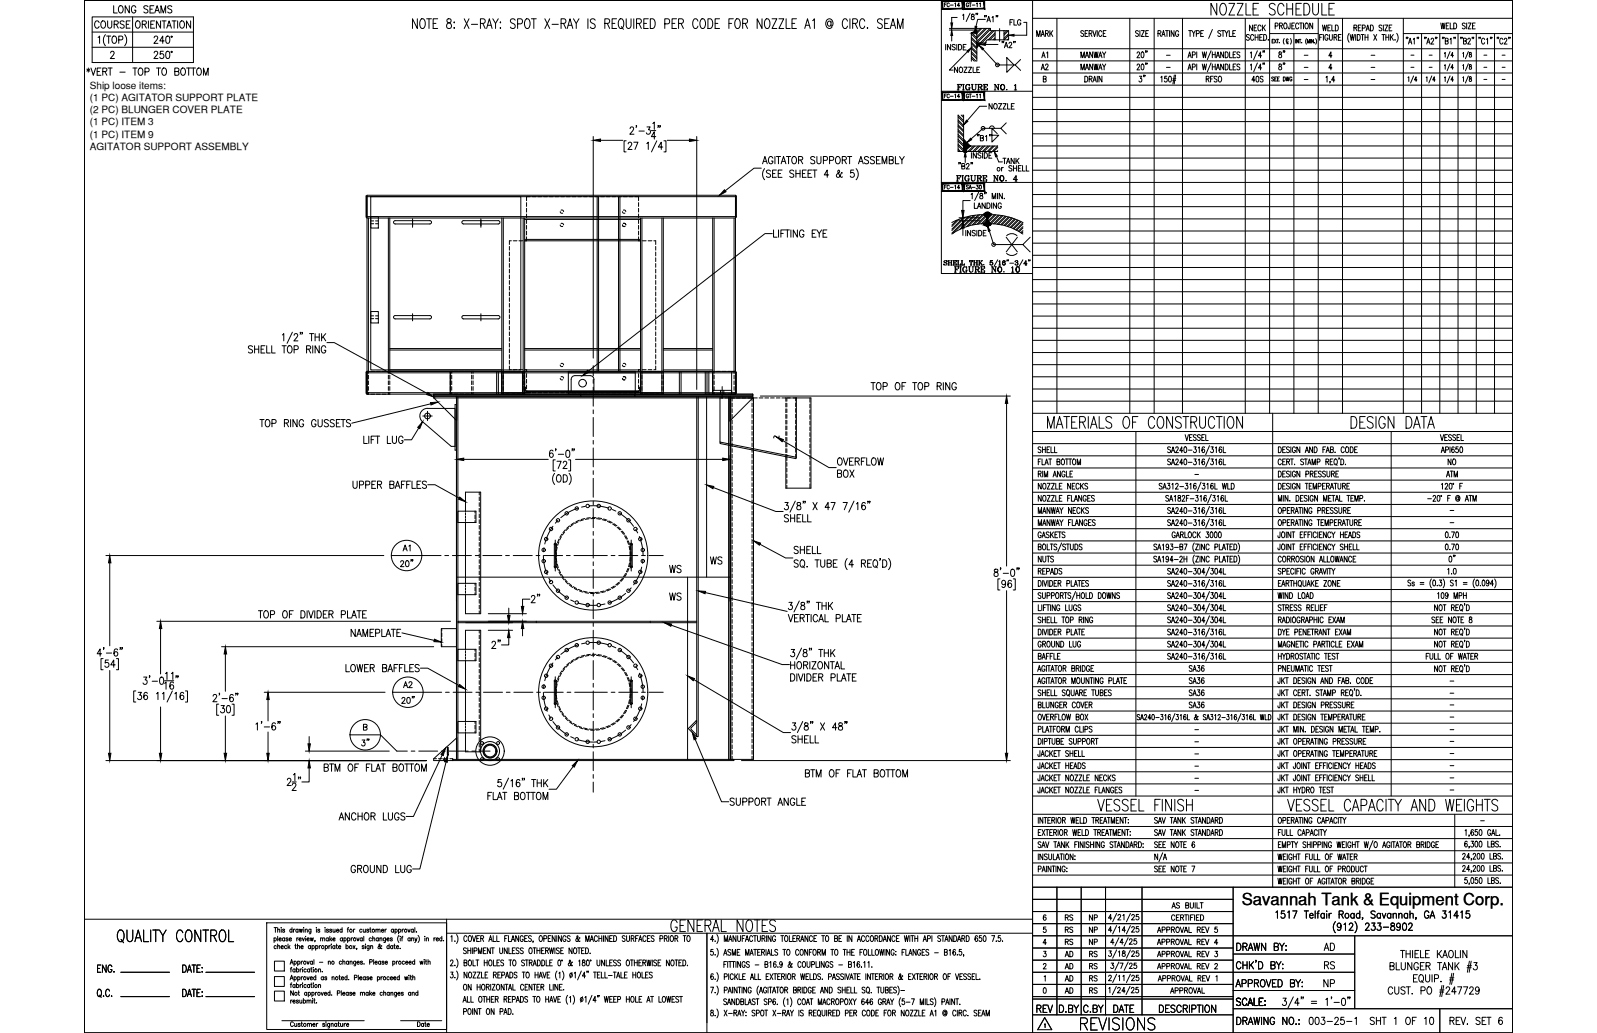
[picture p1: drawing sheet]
<svg xmlns="http://www.w3.org/2000/svg" width="432mm" height="279mm" viewBox="0 0 432 279" stroke-linecap="round" stroke-linejoin="round" font-family="sans-serif">
<defs><g id="words">
<text font-size="6.6" x="291.4" y="279.8">REVISIONS</text>
<text font-size="5.7" x="136.5" y="176.7" transform="rotate(-90 136.5 176.7)">2&quot;</text>
<g font-size="5.3">
<text x="191.2" y="153.8">WS</text>
<text x="180.3" y="156.3">WS</text>
<text x="147.1" y="164.4" transform="rotate(-90 147.1 164.4)">2&quot;</text>
<text x="180.3" y="163.7">WS</text>
<text x="279.4" y="275.2">REV</text>
</g>
<g font-size="4.9">
<text x="30" y="4.6">LONG SEAMS</text>
<text x="24.7" y="8.8">COURSE</text>
<text x="306.9" y="23.3">3&quot;</text>
<text x="390.5" y="127">NO</text>
<text x="107.2" y="154.5">20&quot;</text>
<text x="107.9" y="150.3">A1</text>
<text x="394.8" y="153.1" transform="rotate(-90 394.8 153.1)">0&quot;</text>
<text x="108.3" y="187.3">A2</text>
<text x="97" y="202.8">3&quot;</text>
<text x="90.7" y="223">ANCHOR LUGS</text>
<text x="357" y="258.2">AD</text>
<text x="357.4" y="263.2">RS</text>
<text x="357" y="268.1">NP</text>
</g>
<text font-size="4.5" x="335.7" y="244.9">Savannah Tank &amp; Equipment Corp.</text>
<g font-size="4.4">
<text x="272.3" y="8.1">FLG</text>
<text x="279.4" y="10.9">MARK</text>
<text x="336.9" y="9.5">NECK</text>
<text x="356.7" y="9.5">WELD</text>
<text x="284.3" y="16.9" transform="rotate(-90 284.3 16.9)">A1</text>
<text x="348.5" y="16.9" transform="rotate(-90 348.5 16.9)">8&quot;</text>
<text x="280.5" y="20.1">A2</text>
<text x="337.6" y="23.3">40S</text>
<text x="348.5" y="20.1" transform="rotate(-90 348.5 20.1)">8&quot;</text>
<text x="270.2" y="45.5">TANK</text>
<text x="390.2" y="130.2">ATM</text>
<text x="287.2" y="250.1">RS</text>
<text x="293.5" y="250.1">NP</text>
<text x="287.2" y="256.8">RS</text>
<text x="287.2" y="253.3">RS</text>
<text x="293.5" y="256.8">NP</text>
<text x="293.5" y="253.3">NP</text>
<text x="287.2" y="263.2">AD</text>
<text x="287.2" y="260">AD</text>
<text x="293.9" y="263.2">RS</text>
<text x="293.9" y="260">RS</text>
<text x="287.2" y="269.9">AD</text>
<text x="287.2" y="266.7">AD</text>
<text x="293.9" y="269.9">RS</text>
<text x="293.9" y="266.7">RS</text>
</g>
<text font-size="3.1" x="208.5" y="119.6">~</text>
<g font-size="2.7">
<text x="24.3" y="24">Ship loose items:</text>
<text x="24.3" y="27.2">(1 PC) AGITATOR SUPPORT PLATE</text>
<text x="24.3" y="30.5">(2 PC) BLUNGER COVER PLATE</text>
<text x="24.3" y="33.8">(1 PC) ITEM 3</text>
<text x="24.3" y="37.3">(1 PC) ITEM 9</text>
<text x="24.3" y="40.6">AGITATOR SUPPORT ASSEMBLY</text>
</g>
<g font-size="2.6">
<text x="314.3" y="16.2">-</text>
<text x="351.7" y="16.2">-</text>
<text x="369.7" y="16.2">-</text>
<text x="380.6" y="16.2">-</text>
<text x="385.6" y="16.2">-</text>
<text x="400.4" y="16.2">-</text>
<text x="405.3" y="16.2">-</text>
<text x="314.3" y="19.4">-</text>
<text x="351.7" y="19.4">-</text>
<text x="351.7" y="22.6">-</text>
<text x="369.7" y="19.4">-</text>
<text x="369.7" y="22.6">-</text>
<text x="380.6" y="19.4">-</text>
<text x="385.6" y="19.4">-</text>
<text x="400.4" y="19.4">-</text>
<text x="400.4" y="22.6">-</text>
<text x="405.3" y="19.4">-</text>
<text x="405.3" y="22.6">-</text>
<text x="322.1" y="129.5">-</text>
<text x="391.2" y="139.3">-</text>
<text x="391.2" y="142.5">-</text>
<text x="391.2" y="185.6">-</text>
<text x="391.2" y="191.9">-</text>
<text x="391.2" y="188.7">-</text>
<text x="391.2" y="195.1">-</text>
<text x="322.1" y="198.6">-</text>
<text x="322.1" y="201.8">-</text>
<text x="391.2" y="201.8">-</text>
<text x="391.2" y="198.6">-</text>
<text x="322.1" y="205.3">-</text>
<text x="322.1" y="208.5">-</text>
<text x="391.2" y="205">-</text>
<text x="391.2" y="208.5">-</text>
<text x="322.1" y="211.7">-</text>
<text x="322.1" y="214.8">-</text>
<text x="391.2" y="214.8">-</text>
<text x="391.2" y="211.7">-</text>
<text x="399.3" y="223.3">-</text>
</g>
</g></defs>
<!-- layer: 0 -->
<g fill="none" stroke="#000" stroke-width=".27">
<path d="M254.5 0v74h24.7M279.2 0v279.4M279.2 5h129.8M279.2 13.2h129.8M279.2 16.5h129.8M279.2 19.7h129.8M285.8 5v106.8M305.5 5v106.8M312.1 5v106.8M319.7 5v106.8M336.7 5v106.8M343.3 9.1h13.1"/>
<path d="M343.3 5v106.8M349.8 9.1v102.7M356.4 5v106.8M363 5v106.8M379.4 9.1h29.6M379.4 5v106.8M384.4 9.1v102.7M389.3 9.1v102.7M394.2 9.1v102.7M399.2 9.1v102.7M404.1 9.1v102.7M409 0h-386.2v279.4v-279.4h386.2v279.4h-386.2h386.2"/>
<path d="M409 0v279.4v-279.4M254.5 24.7h24.7M279.2 23h129.8M279.2 26.3h129.8M279.2 29.6h129.8M279.2 32.9h129.8M279.2 36.2h129.8M279.2 39.5h129.8M254.5 49.3h154.5M279.2 42.8h129.8M279.2 46h129.8M279.2 52.6h129.8"/>
<path d="M279.2 55.9h129.8M279.2 59.2h129.8M279.2 62.5h129.8M279.2 65.8h129.8M279.2 69h129.8M279.2 72.3h129.8M279.2 75.6h129.8M279.2 78.9h129.8M279.2 98.6h129.8M279.2 95.4h129.8M279.2 92.1h129.8M279.2 88.8h129.8"/>
<path d="M279.2 85.5h129.8M279.2 82.2h129.8M279.2 120h129.8M279.2 111.8h129.8M279.2 116.7h129.8M279.2 105.2h129.8M279.2 101.9h129.8M279.2 108.5h129.8M307.1 116.7v98.6M344.1 111.8v128.2M376.2 116.7v98.6M279.2 129.9h129.8"/>
<path d="M279.2 126.6h129.8M279.2 123.3h129.8M279.2 133.1h129.8M279.2 136.4h129.8M279.2 139.7h129.8M279.2 143h129.8M279.2 146.3h129.8M279.2 149.6h129.8M279.2 152.9h129.8M279.2 156.1h129.8M279.2 159.4h129.8M279.2 179.2h129.8"/>
<path d="M279.2 175.9h129.8M279.2 172.6h129.8M279.2 169.3h129.8M279.2 166h129.8M279.2 162.7h129.8M279.2 198.9h129.8M279.2 195.6h129.8M279.2 192.3h129.8M279.2 189h129.8M279.2 185.7h129.8M279.2 182.5h129.8M279.2 215.3h129.8"/>
<path d="M279.2 212h129.8M279.2 208.7h129.8M279.2 205.5h129.8M279.2 202.2h129.8M279.2 240h129.8M279.2 220.2h129.8M279.2 223.5h129.8M279.2 226.8h129.8M279.2 230.1h129.8M279.2 233.4h129.8M279.2 236.7h129.8M285.8 240v34.5"/>
<path d="M292.3 240v34.5M298.9 240v34.5M308.8 240v34.5M333.4 240v39.4M393.3 220.2v19.8M22.8 248.6h256.4M72.1 249.6h48.7v28.8h-48.7zM74.1 253.8l.1-.1a.37 .37 0 0 1 .5 .4 .37 .37 0 0 1-.6 .2M74.1 250.9h.7M74.1 253.7v1.2M74.2 260h2.7v2.6h-2.7zM74.5 250.9v1.3"/>
<path d="M74.7 255.9a.35 .35 0 0 0-.5 0 .35 .35 0 0 0 0 .5 .35 .35 0 0 0 .5 0M75.1 251.5l.2-.2 .3 .1v.8M75.1 256l.2-.2h.3v.8M75.1 250.9v1.3M75.1 253.2v1.3M75.1 255.3v1.3M75.4 254h.7l-.1-.2a.35 .35 0 0 0-.5 .1 .35 .35 0 0 0 .1 .5 .35 .35 0 0 0 .5-.1M76 256.1h.6v-.2a.36 .36 0 0 0-.5 0 .36 .36 0 0 0 0 .5 .36 .36 0 0 0 .5 0M76 251h.1M76.1 251.4v.8M77 251.5l-.2-.2-.4 .2 .5 .3v.3l-.3 .1-.2-.2M77 253.8a.36 .36 0 0 0-.5 0 .36 .36 0 0 0 0 .5 .36 .36 0 0 0 .5 0"/>
<path d="M77 253.7v.8M77.5 255.9a.35 .35 0 0 0-.5 0 .35 .35 0 0 0 0 .5 .35 .35 0 0 0 .5 0M77.9 253.8l-.2-.1-.4 .1 .5 .3v.3l-.5-.1M77.9 255.3v1.3M78.1 256.1l.3 .5M78.2 254h.6v-.2a.36 .36 0 0 0-.5 0 .36 .36 0 0 0 0 .5 .36 .36 0 0 0 .5 0M78.4 255.8l-.5 .6M79 251.5a.35 .35 0 0 0-.6 0 .35 .35 0 0 0 0 .5 .35 .35 0 0 0 .6 0M79 250.9v1.3M79.4 251.3v.9M79.5 260v1.2M79.7 255.8h.4"/>
<path d="M79.8 251.3l-.4 .4M79.9 255.3v1.1l.2 .2M80.2 253.7v.8M80.4 256l.3-.2h.2l.1 .8M80.4 255.3v1.3M80.5 260v1.2M80.6 251.5a.35 .35 0 0 0-.5 0 .35 .35 0 0 0 0 .5 .35 .35 0 0 0 .5 0M80.6 251.3v.9M80.6 253.7l-.4 .3M80.8 254h.6v-.3a.37 .37 0 0 0-.6 .4 .37 .37 0 0 0 .6 .2M80.9 251.3l.3 .9 .2-.9 .2 .9 .2-.9M81.4 256.1h.6a.31 .31 0 0 0-.3-.4 .31 .31 0 0 0-.3 .4l.2 .5 .4-.2"/>
<path d="M81.4 260v.8M81.7 253.7l.3 .8 .3-.8M81.9 260l-.5 .3M82.1 251h.1M82.1 251.4v.8M82.5 251.5l.3-.2 .2 .1 .1 .8M82.5 251.3v.9M82.6 253.3h.1M82.6 253.7v.8M83 254h.6l-.1-.2a.35 .35 0 0 0-.4 .1 .35 .35 0 0 0 0 .5 .35 .35 0 0 0 .5-.1M83 260l.3 .8 .3-.8M83.9 253.7l.2 .8 .2-.8 .2 .8 .2-.8"/>
<path d="M84 255.9a.35 .35 0 0 0-.5 0 .35 .35 0 0 0 0 .5 .35 .35 0 0 0 .5 0M84 255.8v.8M84.1 251.3l-.1 1.2h-.4M84.1 251.5a.35 .35 0 0 0-.5 0 .35 .35 0 0 0 0 .5 .35 .35 0 0 0 .5 0M84.4 255.9a.35 .35 0 0 1 .5 0 .35 .35 0 0 1 0 .5 .35 .35 0 0 1-.5 0M84.4 255.8v1.2M84.5 260v.8M84.9 259.5v1.3M85.2 254.4l-.1 .3M85.3 255.9a.35 .35 0 0 1 .6 0 .35 .35 0 0 1 0 .5 .35 .35 0 0 1-.6 0M85.3 255.8v1.2M85.5 251h.1"/>
<path d="M85.6 251.4v.8M86.3 255.8v.8M86.5 251.5l-.2-.2-.4 .2 .5 .3v.3l-.3 .1-.2-.2M86.7 253.9l.2-.2h.3v.8M86.7 253.7v.8M86.7 255.8l-.4 .3M87.2 253.9l.3-.2h.2l.1 .8M87.8 251h.1M87.9 251.4v.8M87.9 255.9a.35 .35 0 0 1 .6 0 .35 .35 0 0 1 0 .5 .35 .35 0 0 1-.6 0M87.9 255.8v1.2M88.8 253.8a.36 .36 0 0 0-.5 0 .36 .36 0 0 0 0 .5 .36 .36 0 0 0 .5 0"/>
<path d="M88.8 253.7v.8M88.8 260v.8M88.8 251.5l-.2-.2-.4 .2 .6 .3v.3l-.3 .1-.3-.2M88.9 255.8v.8M89.2 253.2v1.3M89.3 255.8l-.4 .3M89.4 254l.3 .5M89.5 255.4h.1M89.6 255.8v.8M89.7 251.5l-.2-.2-.4 .2 .5 .3v.3l-.3 .1-.2-.2M89.7 253.7l-.5 .6M90 254h.6v-.2a.35 .35 0 0 0-.5 .1 .35 .35 0 0 0 0 .4 .35 .35 0 0 0 .5 0"/>
<path d="M90 251.3l.1 .8 .2 .1 .3-.3M90.6 255.9a.35 .35 0 0 0-.6 0 .35 .35 0 0 0 0 .5 .35 .35 0 0 0 .6 0M90.6 255.8v.8M90.6 251.3v.9M90.9 255.8h.3M91 251.7h.6l-.1-.3a.36 .36 0 0 0-.5 .1 .36 .36 0 0 0 .1 .5 .36 .36 0 0 0 .5 0M91 255.3v1.1l.3 .2M91.5 256.1h.6a.31 .31 0 0 0-.3-.4 .31 .31 0 0 0-.3 .4l.3 .5 .3-.2M92.5 251.5a.35 .35 0 0 0-.5 0 .35 .35 0 0 0 0 .5 .35 .35 0 0 0 .5 0M92.5 250.9v1.3M92.6 253.8a.36 .36 0 0 0-.5 0 .36 .36 0 0 0 0 .5 .36 .36 0 0 0 .5 0M92.6 253.7v.8"/>
<path d="M92.7 259.5v1.3M93 253.8l.1-.1a.37 .37 0 0 1 .5 .4 .37 .37 0 0 1-.6 .2M93 253.7v1.2M93.6 255.9a.35 .35 0 0 1 .5 0 .35 .35 0 0 1 0 .5 .35 .35 0 0 1-.5 0M93.6 255.3v1.3M93.9 251.3h.3M94 253.8l.1-.1a.37 .37 0 0 1 .5 .4 .37 .37 0 0 1-.6 .2M94 253.7v1.2M94.2 260v.8M94.3 250.9l-.3 .2v1.1M94.6 260v.8M95 253.7v.8"/>
<path d="M95.4 253.7l-.4 .3M95.5 255.8l.5 .8M95.6 251.3v.9M96 251.3l-.4 .4M96 255.8l-.5 .8M96.2 260l-.1 1.1-.4 .1M96.5 253.7l.3 .8 .3-.8M96.5 256.5l-.1 .3M97.9 251.5a.35 .35 0 0 0-.6 0 .35 .35 0 0 0 0 .5 .35 .35 0 0 0 .6 0M98 253.8a.36 .36 0 0 0-.6 0 .36 .36 0 0 0 0 .5 .36 .36 0 0 0 .6 0M98 253.7v.8M98.2 251.3l.1 .8 .2 .1 .3-.3"/>
<path d="M98.4 253.2v1.3M98.5 255.9l-.2-.1h-.3v.3l.5 .3-.2 .2-.4-.2M98.8 251.3v.9M98.8 255.4h.1M98.8 255.8v.8M99.7 251.5l-.2-.2-.4 .2 .6 .3v.3l-.4 .1-.2-.2M99.8 255.8v1.1l-.5 .1M99.8 255.9a.35 .35 0 0 0-.5 0 .35 .35 0 0 0 0 .5 .35 .35 0 0 0 .5 0M99.9 251.3h.4M100.1 250.9v1l.3 .3M100.2 256l.3-.2h.2l.1 .8M100.2 255.8v.8"/>
<path d="M100.4 253.8a.36 .36 0 0 0-.5 0 .36 .36 0 0 0 0 .5 .36 .36 0 0 0 .5 0M100.8 253.9l.2-.2h.3v.8M100.8 253.2v1.3M101 259.5v1.3M101.6 251.5l.3-.2 .3 .1v.8M101.6 251.3v.9M102.2 251.5l.2-.2 .3 .1 .1 .8M102.3 253.8l-.1-.1a.37 .37 0 0 0-.5 .4 .37 .37 0 0 0 .6 .2M102.3 253.7v.8M102.7 253.9l.3-.2h.2l.1 .8M102.7 253.7v.8M102.9 260v.8"/>
<path d="M103.1 251.7h.6a.31 .31 0 0 0-.3-.4 .31 .31 0 0 0-.3 .4l.3 .5 .3-.2M103.2 255.9l-.1-.1a.67 .67 0 0 1-.8 .7v-.4l.5-.4-.2-.4-.1 .5 .5 .7h.2M104.1 251.3v.9M104.2 253.7v1.1l-.4 .1M104.2 253.8a.36 .36 0 0 0-.5 0 .36 .36 0 0 0 0 .5 .36 .36 0 0 0 .5 0M104.5 251.3l-.4 .4M104.6 254h.6v-.2a.35 .35 0 0 0-.5 .1 .35 .35 0 0 0 0 .5 .35 .35 0 0 0 .5-.1M105.2 255.9a.35 .35 0 0 0-.5 0 .35 .35 0 0 0 0 .5 .35 .35 0 0 0 .5 0M105.2 255.3v1.3M106.1 253.8l-.2-.1-.4 .1 .5 .3v.3l-.5-.1M106.2 255.9a.35 .35 0 0 0-.5 0 .35 .35 0 0 0 0 .5 .35 .35 0 0 0 .5 0M106.2 255.8v.8"/>
<path d="M106.2 260v1.2M106.4 251.5a.35 .35 0 0 0-.5 0 .35 .35 0 0 0 0 .5 .35 .35 0 0 0 .5 0M106.4 251.3v.9M106.5 255.8h.3M106.6 255.3v1.1l.3 .2M106.8 251.5a.35 .35 0 0 1 .5 0 .35 .35 0 0 1 0 .5 .35 .35 0 0 1-.5 0M106.8 251.3v1.3M107.2 256.1h.6l-.1-.2a.35 .35 0 0 0-.5 0 .35 .35 0 0 0 .1 .5 .35 .35 0 0 0 .5 0M107.2 260v.8M107.6 260l-.4 .3M107.8 251.5a.35 .35 0 0 1 .5 0 .35 .35 0 0 1 0 .5 .35 .35 0 0 1-.5 0M107.8 251.3v1.3"/>
<path d="M107.9 253a1.45 1.45 0 0 0 0 1.9M108.2 256.5h.1M108.2 253.3h.1M108.2 253.7v.8M108.5 253.7h.4M108.7 251.3v.9M108.9 253.2l-.2 .3v1M109.2 251.3l-.5 .4M110.3 251.3l.3 .9 .3-.9M110.9 253.8a.36 .36 0 0 0-.5 0 .36 .36 0 0 0 0 .5 .36 .36 0 0 0 .5 0M110.9 253.7v.8M111.3 253.9l.2-.2h.3l.1 .8"/>
<path d="M111.3 253.7v.8M111.8 251.5a.35 .35 0 0 0-.6 0 .35 .35 0 0 0 0 .5 .35 .35 0 0 0 .6 0M111.8 251.3v.9M112.1 259.5v1.3M112.2 253.7l.3 .8 .3-.8M112.2 250.9v1.3M112.5 254.5l-.4 .4M112.6 252h.1M113 253a1.45 1.45 0 0 1 0 1.9M113.5 260l.2 .8 .3-.8 .2 .8 .2-.8M114.7 259.6h.1M114.8 253.3h.1"/>
<path d="M114.9 253.7v.8M115 260h.4M115.2 259.5v1.1l.2 .2M115.3 253.9l.2-.2h.3v.8M115.3 253.7v.8M115.7 259.5v1.3M117.3 253.7v.8M117.7 253.7l-.4 .3M117.9 254h.7l-.1-.2a.35 .35 0 0 0-.5 .1 .35 .35 0 0 0 .1 .5 .35 .35 0 0 0 .5-.1M119.5 253.8l-.1-.1a.37 .37 0 0 0-.6 .4 .37 .37 0 0 0 .7 .2M119.5 253.2v1.3M119.9 254.4h.1"/>
<path d="M120.8 248.6v30.8M120.8 252.4h158.4M191.1 252.4v27M279.2 243.2h54.2M279.2 246.5h54.2M279.2 249.8h54.2M279.2 256.4h54.2M279.2 259.7h54.2M279.2 253.1h129.8M333.4 258h32.9M366.3 253.1v19.7M74.2 268.1h2.7v2.6h-2.7z"/>
<path d="M74.2 264.1h2.7v2.7h-2.7zM76.2 276.1h22.3M78.4 260.8l.4-1.3 .5 1.3M78.4 265l.4-1.2 .5 1.2M78.5 266.3h.3M78.5 262.1h.3M78.6 260.4h.5M78.6 264.6h.5M78.6 270.5v.8M78.9 261.7l-.2 .2v1M78.9 265.9l-.2 .2v1M79 270.5l-.4 .3"/>
<path d="M79.2 270.8h.6l-.1-.2a.37 .37 0 0 0-.5 .3 .37 .37 0 0 0 .6 .2M79.3 268v1.2l-.7-1.2v1.2M79.3 276.7a.39 .39 0 0 0-.5-.3 .39 .39 0 0 0-.3 .5v.3a.39 .39 0 0 0 .3 .4 .39 .39 0 0 0 .5-.3M79.5 260.2a.35 .35 0 0 1 .5-.1 .35 .35 0 0 1 0 .5 .35 .35 0 0 1-.5 0M79.5 264.4l.1-.2a.36 .36 0 0 1 .5 .4 .36 .36 0 0 1-.6 .2M79.5 264.2v1.2M79.7 276.8v.8h.3l.2-.2M79.8 262.3a.36 .36 0 0 0-.5-.1 .36 .36 0 0 0 0 .6 .36 .36 0 0 0 .5-.1M79.8 266.5a.35 .35 0 0 0-.5-.1 .35 .35 0 0 0 0 .6 .35 .35 0 0 0 .5-.1M79.8 262.1v.8M79.8 266.3v.8M80.2 262.3a.36 .36 0 0 1 .5-.1 .36 .36 0 0 1 0 .6 .36 .36 0 0 1-.5-.1"/>
<path d="M80.2 266.5a.35 .35 0 0 1 .5-.1 .35 .35 0 0 1 0 .6 .35 .35 0 0 1-.5-.1M80.2 261.7v1.2M80.2 265.9v1.2M80.2 276.8v.8M80.5 260.2a.35 .35 0 0 1 .5-.1 .35 .35 0 0 1 0 .5 .35 .35 0 0 1-.5 0M80.5 264.4l.1-.2a.37 .37 0 0 1 .5 .4 .37 .37 0 0 1-.6 .2M80.5 264.2v1.2M80.6 268.4h.3M80.7 270.7l-.2-.2-.4 .2 .5 .3v.3h-.3l-.2-.2M80.8 268v1l.2 .2M81 270.5l.1 .8h.3l.2-.2M81.2 277l-.3-.2-.3 .2 .5 .3v.3h-.3l-.2-.1"/>
<path d="M81.2 262.1v.8M81.2 266.3v.8M81.4 276.8h.4M81.4 264.2v.8M81.6 262.1l-.4 .3M81.6 266.3l-.4 .3M81.6 276.4v1l.2 .2M81.6 270.5v.8M81.8 261.7h.1M81.8 265.9h.1M81.8 262.1v.8M81.8 266.3v.8"/>
<path d="M81.9 264.2l-.5 .3M82 270.7a.36 .36 0 0 1 .5-.1 .36 .36 0 0 1 0 .6 .36 .36 0 0 1-.5-.1M82 270.1v1.2M82.8 262.3a.36 .36 0 0 0-.5-.1 .36 .36 0 0 0 0 .6 .36 .36 0 0 0 .5-.1M82.8 266.5a.35 .35 0 0 0-.5-.1 .35 .35 0 0 0 0 .6 .35 .35 0 0 0 .5-.1M82.9 268.6l-.1-.2a.37 .37 0 0 0-.5 .4 .37 .37 0 0 0 .6 .2M82.9 268.4v.8M83 264.2l.3 .8 .3-.8M83 270.7l.2-.2 .3 .1v.7M83 270.5v.8M83.1 277l.3-.2 .2 .1 .1 .7M83.1 276.8v.8"/>
<path d="M83.4 268.6l.1-.2a.37 .37 0 0 1 .5 .4 .37 .37 0 0 1-.6 .2M83.4 268.4v1.2M83.5 270.7l.3-.2 .3 .1v.7M83.7 277l.2-.2 .3 .1v.7M83.7 262.3a.36 .36 0 0 0-.5-.1 .36 .36 0 0 0 0 .6 .36 .36 0 0 0 .5-.1M83.7 266.5a.35 .35 0 0 0-.5-.1 .35 .35 0 0 0 0 .6 .35 .35 0 0 0 .5-.1M83.7 262.1v.8M83.7 266.3v.8M83.9 264.5h.6l-.1-.2a.36 .36 0 0 0-.5 .1 .36 .36 0 0 0 .1 .5 .36 .36 0 0 0 .5-.1M84 266.3h.4M84 262.1h.4M84.2 261.7v1l.2 .2"/>
<path d="M84.2 265.9v1l.2 .2M84.3 268.6l.1-.2a.37 .37 0 0 1 .5 .4 .37 .37 0 0 1-.6 .2M84.3 268.4v1.2M84.5 260.2a.35 .35 0 0 0-.5-.1 .35 .35 0 0 0 0 .5 .35 .35 0 0 0 .5 0M84.5 270.1h.1M84.5 270.6v.7M84.6 277.2h.6a.31 .31 0 0 0-.3-.4 .31 .31 0 0 0-.3 .4l.2 .4 .4-.1M84.7 261.7h.1M84.7 265.9h.1M84.7 262.1v.8M84.7 266.3v.8M84.8 270.5h.4"/>
<path d="M85 270.1v1l.2 .2M85.3 268.4v.8M85.4 264.4l-.1-.2a.36 .36 0 0 0-.5 .4 .36 .36 0 0 0 .6 .2M85.4 263.8v1.2M85.6 276.8v.8M85.6 271.2h.1M85.7 268.4l-.4 .4M86 276.8l-.4 .4M86.1 262.3l.3-.2h.2l.1 .8M86.1 266.5l.3-.2h.2l.1 .8M86.1 262.1v.8M86.1 266.3v.8"/>
<path d="M86.4 260.3h.9M86.8 268.4l.3 .8 .3-.8M87.1 262.8h.1M87.4 264.4a.36 .36 0 0 0-.5-.1 .36 .36 0 0 0 0 .5 .36 .36 0 0 0 .5 0M87.4 264.2v.8M87.7 268.8h.6l-.1-.4a.37 .37 0 0 0-.5 .4 .37 .37 0 0 0 .6 .2M87.8 277l-.5-.1v.2l.5 .4-.2 .1-.4-.1M88.1 276.4h.1M88.2 276.9v.7M88.3 264.4l-.1-.2-.4 .2 .5 .2v.4h-.3l-.2-.2M88.8 260.2l.2-.2h.3v.8M89.1 276.8v1.1l-.4 .1"/>
<path d="M89.1 277a.34 .34 0 0 0-.5 0 .34 .34 0 0 0 0 .5 .34 .34 0 0 0 .5 0M89.2 268.6l-.1-.2a.37 .37 0 0 0-.5 .4 .37 .37 0 0 0 .6 .2M89.2 268v1.2M89.5 277l.3-.2 .2 .1 .1 .7M89.5 276.8v.8M89.7 269.1h.1M89.8 264.4l.2-.2h.3v.8M89.8 264.2v.8M91.1 277a.35 .35 0 0 0-.6 0 .35 .35 0 0 0 0 .5 .35 .35 0 0 0 .6 0M91.1 276.8v.8M91.2 268.6h.6l.1-.5-.7-.1v1.2M91.4 276.8h.3"/>
<path d="M91.5 276.4v1l.3 .2M91.6 264.2h.4M91.8 263.8v1l.2 .2M92.1 276.8v.8h.3l.2-.2M92.3 264.5h.6l-.1-.3a.36 .36 0 0 0-.5 .4 .36 .36 0 0 0 .6 .2M92.3 268v1.2M92.4 260.2a.35 .35 0 0 0-.6-.1 .35 .35 0 0 0 0 .5 .35 .35 0 0 0 .6 0M92.6 268.8h.7l-.1-.3a.36 .36 0 0 0-.5 .1 .36 .36 0 0 0 .1 .5 .36 .36 0 0 0 .5-.1M92.6 276.8v.8M92.7 260.2l.3-.2h.2l.1 .8M93 276.8v.8M93.5 276.8l-.5 .4"/>
<path d="M93.7 277.2h.6l-.1-.3a.36 .36 0 0 0-.5 .1 .36 .36 0 0 0 .1 .5 .36 .36 0 0 0 .5 0M93.8 264.4a.36 .36 0 0 0-.5-.1 .36 .36 0 0 0 0 .5 .36 .36 0 0 0 .5 0M93.8 263.8v1.2M94.2 268.6l-.1-.2a.37 .37 0 0 0-.6 .4 .37 .37 0 0 0 .7 .2M94.2 268.4v.8M94.2 260.2a.35 .35 0 0 0-.5-.1 .35 .35 0 0 0 0 .5 .35 .35 0 0 0 .5 0M94.3 264.9h.1M94.6 260.2l.3-.2h.2l.1 .8M95.1 268.6l-.5-.2v.3l.5 .3-.2 .2-.4-.2M95.4 268.8h.6l-.1-.4a.37 .37 0 0 0-.5 .4 .37 .37 0 0 0 .6 .2M95.8 264.4h.6v-.6h-.6v1.2M96.2 260.2a.35 .35 0 0 0-.5-.1 .35 .35 0 0 0 0 .5 .35 .35 0 0 0 .5 0"/>
<path d="M96.5 260.3h.6v-.2a.36 .36 0 0 0-.5 .1 .36 .36 0 0 0 0 .4 .36 .36 0 0 0 .5 0M96.9 263.8v1.2M97.2 264.5h.7l-.2-.3a.36 .36 0 0 0-.5 .4 .36 .36 0 0 0 .7 .2M97.5 268.6l.5-.2v.8M97.5 268.4v.8M98 260.2l-.2-.2h-.3v.3l.5 .3-.2 .2-.3-.2M98 268.6l.5-.2 .1 .8M98.4 260.7h.1M98.8 264.4a.36 .36 0 0 0-.5-.1 .36 .36 0 0 0 0 .5 .36 .36 0 0 0 .5 0M98.8 264.2v.8M99.5 268.6l-.1-.2a.37 .37 0 0 0-.5 .4 .37 .37 0 0 0 .6 .2M99.5 268.4v.8"/>
<path d="M99.7 264.4l-.2-.2-.4 .2 .6 .2v.4h-.4l-.2-.2M99.9 260.2h.7v-.5l-.7-.2v1.3M99.9 268v1.2M100 264.5h.6v-.2a.36 .36 0 0 0-.5 .1 .36 .36 0 0 0 0 .5 .36 .36 0 0 0 .5-.1M100.2 268.8l.3 .4M100.5 268.4l-.6 .6M100.8 268.8h.6l-.1-.4a.37 .37 0 0 0-.5 .4 .37 .37 0 0 0 .6 .2M101.4 260.3h.6a.31 .31 0 0 0-.3-.3 .31 .31 0 0 0-.3 .3l.2 .5 .4-.2M102 264.4a.36 .36 0 0 1 .6-.1 .36 .36 0 0 1 0 .5 .36 .36 0 0 1-.6 0M102 264.2v1.2M102.9 260.2a.35 .35 0 0 0-.5-.1 .35 .35 0 0 0 0 .5 .35 .35 0 0 0 .5 0M103 264.2v.8"/>
<path d="M103.4 268.6l-.1-.2a.37 .37 0 0 0-.5 .4 .37 .37 0 0 0 .6 .2M103.4 264.2l-.4 .3M103.7 268.6l.5-.2 .1 .8M103.7 268v1.2M103.8 260.2l-.2-.2h-.3v.3l.5 .3-.2 .2-.3-.2M104.1 260.3h.7l-.1-.2a.36 .36 0 0 0-.5 .1 .36 .36 0 0 0 .1 .4 .36 .36 0 0 0 .5 0M105.2 264.4a.36 .36 0 0 0-.5-.1 .36 .36 0 0 0 0 .5 .36 .36 0 0 0 .5 0M105.3 268.6l-.1-.2a.37 .37 0 0 0-.6 .4 .37 .37 0 0 0 .7 .2M105.3 268.4v.8M105.5 264.5h.6v-.2a.36 .36 0 0 0-.5 .1 .36 .36 0 0 0 0 .4 .36 .36 0 0 0 .5 0M105.7 268.6l.5-.2v.8M105.7 268.4v.8"/>
<path d="M106.2 260.2a.35 .35 0 0 1 .5-.1 .35 .35 0 0 1 0 .5 .35 .35 0 0 1-.5 0M106.4 264.5h.7l-.1-.2a.36 .36 0 0 0-.5 .1 .36 .36 0 0 0 .1 .5 .36 .36 0 0 0 .5-.1M107.2 268.4v1.1l-.5 .1M107.2 268.6l-.1-.2a.37 .37 0 0 0-.5 .4 .37 .37 0 0 0 .6 .2M107.6 268.8h.6l-.1-.4a.37 .37 0 0 0-.5 .4 .37 .37 0 0 0 .6 .2M108 264.4l-.1-.2a.36 .36 0 0 0-.5 .4 .36 .36 0 0 0 .6 .2M108 263.8v1.2M108.3 276.1h11.1M109.1 268.6l-.6-.2v.3l.6 .3-.3 .2-.3-.2M109.3 260.2a.35 .35 0 0 0-.5-.1 .35 .35 0 0 0 0 .5 .35 .35 0 0 0 .5 0M109.4 264.2l.2 .8 .2-.8 .2 .8 .2-.8M109.7 260.3h.6a.31 .31 0 0 0-.3-.3 .31 .31 0 0 0-.3 .3l.2 .5 .4-.2"/>
<path d="M110.6 260.3h.6l-.1-.2a.36 .36 0 0 0-.4 .1 .36 .36 0 0 0 0 .4 .36 .36 0 0 0 .5 0M110.5 263.8h.1M110.6 264.2v.8M110.9 264.2h.4M111 263.8v1l.3 .2M111 268.6l-.1-.2a.37 .37 0 0 0-.5 .4 .37 .37 0 0 0 .6 .2M111 268.4v.8M111.4 268.6l.6-.2v.8M111.4 268.4v.8M111.6 264.4l.3-.2h.2l.1 .8M111.6 263.8v1.2M112.1 260.2a.35 .35 0 0 0-.5-.1 .35 .35 0 0 0 0 .5 .35 .35 0 0 0 .5 0"/>
<path d="M112.9 276.4a.64 .64 0 0 1 .7 .6 .64 .64 0 0 1-.7 .6zM113 268.6l-.1-.2a.37 .37 0 0 0-.5 .4 .37 .37 0 0 0 .6 .2M113 268v1.2M114.5 277a.35 .35 0 0 0-.5 0 .35 .35 0 0 0 0 .5 .35 .35 0 0 0 .5 0M114.5 276.8v.8M114.7 260v.8M114.8 276.8h.4M115 276.4v1l.2 .2M115.5 277.2h.6a.31 .31 0 0 0-.3-.4 .31 .31 0 0 0-.3 .4l.2 .4 .4-.1M115.7 260.2l.3-.2h.2l.1 .8M279.2 266.3h54.2M279.2 263h87.1"/>
<path d="M279.2 270.2h54.2M279.2 269.6h54.2M279.2 274.5h54.2M333.4 272.8h75.6M333.4 267.9h32.9M389.3 272.8v6.6"/>
<circle cx="87.3" cy="256.1" r=".39"/>
<circle cx="94.8" cy="256.1" r=".39"/>
<circle cx="94.9" cy="251.7" r=".39"/>
<circle cx="95.9" cy="254" r=".39"/>
<circle cx="101" cy="251.7" r=".39"/>
<circle cx="109.7" cy="251.7" r=".39"/>
<circle cx="80" cy="268.8" r=".39"/>
<circle cx="82.4" cy="260.3" r=".39"/>
<circle cx="82.4" cy="277.2" r=".39"/>
<circle cx="82.4" cy="264.6" r=".39"/>
<circle cx="85.4" cy="262.5" r=".4"/>
<circle cx="85.4" cy="266.7" r=".39"/>
<circle cx="86.2" cy="268.8" r=".39"/>
<circle cx="90" cy="260.4" r=".39"/>
<circle cx="91" cy="264.6" r=".39"/>
<circle cx="104" cy="264.6" r=".39"/>
<circle cx="108.1" cy="260.4" r=".39"/>
</g>
<!-- layer: DIM -->
<g fill="none" stroke="#000" stroke-width=".27">
<path d="M23.5 18.7l.8 .5M23.9 18.4v1.1M24.3 18.7l-.8 .5M24.6 18.4l.6 2 .7-2M24.9 4.6h27.4v12.3h-27.4zM24.9 8.7h27.4M24.9 12.8h27.4M26.3 19.3h.6M26.5 10.1l.4-.3v1.9M27.3 18.4h-1v2h1M27.8 19.3l.9-.1 .1-.6-1-.2v2M28.3 19.3l.6 1.1"/>
<path d="M28.5 9.4a2.3 2.3 0 0 0 0 3M29.2 18.4h1.1M29.4 9.8v1.9M29.8 18.4v2M29.9 14.3l.2-.4h.4l.4 .5-1.1 1.4h1.1M30.6 9.8h.2a1 1 0 0 1 .8 .9 1 1 0 0 1-.8 1 1.26 1.26 0 0 1-.2-1.9zM32.1 10.8l1-.2v-.8h-1v1.9M32.4 19.5h1.4M33.7 9.4a2.3 2.3 0 0 1 0 3M35.9 4.6v12.3M35.9 18.4h1.1M36.5 18.4v2"/>
<path d="M37.7 18.5l.1-.1a1 1 0 0 1 .9 1 1 1 0 0 1-.9 1 1.24 1.24 0 0 1-.1-1.9zM38.5 6.6l.9-.1 .1-.7-1-.1v1.9M39 6.6l.6 1M39.2 19.4l1-.1 .1-.2-.1-.5-1-.2v2M40.1 5.7v1.9M40.8 6.6h.6M41.7 10.2l.3-.4h.5l.2 .3-.3 .7-.8 .9h1.1M41.7 14.3l.3-.4h.5l.2 .3-.3 .7-.8 .9h1.1M41.8 5.7h-1v1.9h1M42.3 18.4h1.1M42.9 18.4v2M43.4 5.7v1.9l-1.1-1.9v1.9"/>
<path d="M44.1 18.5l.1-.1a1 1 0 0 1 .8 1 1 1 0 0 1-.8 1 1.26 1.26 0 0 1-.1-1.9zM44.2 13.9h-.8l-.1 .8a.61 .61 0 0 1 .9 0 .61 .61 0 0 1-.1 .9 .61 .61 0 0 1-.9-.1M44.4 5.7v1.9M44.4 11.1h-1.2l.8-1.3v1.9M45 9.8h.4a1.26 1.26 0 0 1 0 1.9h-.1a1.43 1.43 0 0 1-.3-1.9zM45 13.9h.4a1.26 1.26 0 0 1 0 1.9h-.1a1.43 1.43 0 0 1-.3-1.9zM45.1 7.6l.6-1.9 .7 1.9M45.3 7h.8M47.1 5.7v1.9M47.3 19.3l.9-.1 .1-.6-1-.2v2l1-.2 .1-.5-.4-.4M48 5.7v1.9M48.9 5.7h.2a1 1 0 0 1 .8 .9 1 1 0 0 1-.8 1 1.29 1.29 0 0 1-.2-1.9z"/>
<path d="M49.2 18.5l.1-.1a1 1 0 0 1 .9 1 1 1 0 0 1-.9 1 1.24 1.24 0 0 1-.1-1.9zM50.5 18.4h1.1M51 18.4v2M51.5 5.7v1.9l-1.1-1.9v1.9M51.7 18.4h1.2M52.3 18.4v2M53.5 18.5l.1-.1a1 1 0 0 1 .9 1 1 1 0 0 1-.9 1 1.26 1.26 0 0 1-.1-1.9zM55 20.4v-2l.6 2 .7-2v2M160.4 36.9v60M162.4 38h6M169.3 38.1h-.6v3h.6M169.8 38.9l.4-.4h.3l.3 .3-.2 .7-.8 .9h1.1"/>
<path d="M170.4 34.8l.1-.4 .5-.1 .3 .6-1 1.4h1.1M171.4 38.5h1.1l-.8 1.9M172.1 34.1h-.1h.1l-.1 .4M172.8 35.5h1.4M174.9 38.8l.4-.3v1.9M174.9 34.3h.9l-.5 .8a.6 .6 0 0 1 .5 .9 .6 .6 0 0 1-1-.1M176.1 35.3h1.2M176.5 33.4l.4-.4v2M177.3 37h-1.2l.8-1.4v2M177.6 38.1l-1.5 3M178 34.1h-.1h.1l-.1 .4M178.5 34.1h-.1h.1l-.1 .4"/>
<path d="M179.2 39.8h-1.2l.8-1.3v1.9M179.5 38.1h.6v3h-.6M180.4 38h6M188.4 36.9v68.4M205.8 45.5h-1.9l-7.8 6.1M206.2 44.3l.6-2 .7 2M206.4 43.6h.8M206.7 45.6a2.31 2.31 0 0 0 0 3M208.3 46.3a.6 .6 0 0 0-.6-.3 .6 .6 0 0 0-.5 .5l1.1 .9v.3l-.4 .3-.7-.3M208.9 46.9h.6M209 42.8a.62 .62 0 0 0-.8-.5 .62 .62 0 0 0-.4 .8v.5a.62 .62 0 0 0 .6 .7 .62 .62 0 0 0 .6-.7h-.4M209.5 42.3v2"/>
<path d="M209.9 46h-1v2h1M209.9 42.3h1.2M210.4 46.9h.7M210.5 42.3v2M211.2 44.3l.7-2 .6 2M211.5 46h-1.1v2h1.1M211.5 43.6h.7M212.6 42.3h1.2M213.2 42.3v2M214.4 42.4l.2-.1a1 1 0 0 1 .8 1 1 1 0 0 1-.8 1 1.24 1.24 0 0 1-.2-1.9zM214.6 46.3a.55 .55 0 0 0-.7-.3 .55 .55 0 0 0-.3 .7l.9 .4 .1 .6-.4 .3-.7-.3M215.2 46.9h1.1"/>
<path d="M215.2 46v2M215.9 43.3l1-.1 .1-.7-1.1-.2v2M216.3 46v2M216.5 43.3l.5 1M217 46.9h.6M218 46h-1v2h1M218.5 46.9h.6M219.5 46h-1v2h1M219.8 46h1.1M220.3 42.6a.6 .6 0 0 0-.6-.3 .6 .6 0 0 0-.5 .5l1.1 1v.2l-.4 .3-.7-.3M220.3 46v2M220.9 42.3v1.5a.55 .55 0 0 0 .5 .5 .55 .55 0 0 0 .6-.5v-1.5"/>
<path d="M222.6 43.4l1-.1 .1-.8-1.1-.2v2M224.1 47.3h-1.2l.8-1.3v2M224.3 43.4l1-.1 .1-.3-.1-.5-1-.2v2M226.2 42.4l.2-.1a1 1 0 0 1 .8 1 1 1 0 0 1-.8 1 1.24 1.24 0 0 1-.2-1.9zM227.7 43.3l1-.1 .1-.7-1.1-.2v2M227.7 46.8l-.1-.1-.8 1.3-.5-.1-.2-.3 .1-.4 .8-.7-.2-.5-.3 .3 .1 .5 .7 1.1 .3 .1 .1-.2M228.3 43.3l.6 1M229.2 42.3h1.1M229.7 42.3v2M230.8 46h-.8v.8a.62 .62 0 0 1 .9 .1 .62 .62 0 0 1-.1 .9 .62 .62 0 0 1-.9-.2M231.5 45.6a2.24 2.24 0 0 1 0 3M232.1 44.3l.7-2 .6 2"/>
<path d="M232.4 43.6h.8M234.8 42.6a.6 .6 0 0 0-.6-.3 .6 .6 0 0 0-.5 .5l1.1 1v.2l-.4 .3-.7-.3M236.4 42.6a.6 .6 0 0 0-.6-.3 .6 .6 0 0 0-.5 .5l1.1 1v.2l-.4 .3-.7-.3M237 43.3h.6M238 42.3h-1v2h1M238.5 44.3v-2l.6 2 .7-2v2M240.4 43.3l1-.1 .1-.7-1.1-.2v2l1.1-.2v-.6l-.3-.2M242.1 42.3v2h1M243.2 42.3l.7 1v1M244.5 42.3l-.6 1M208.8 63.2h-2l-47.7 37.2M209.1 62.2v2h1"/>
<path d="M210.5 62.2v2M211.1 63.1h.7M212.2 62.2h-1.1v2M212.3 62.2h1.1M212.9 62.2v2M213.8 62.2v2M215.6 62.2v2l-1.1-2v2M217.4 62.7a.61 .61 0 0 0-.8-.5 .61 .61 0 0 0-.4 .7v.5a.61 .61 0 0 0 .6 .8 .61 .61 0 0 0 .6-.8h-.4M219.6 63.1h.6M220.6 62.2h-1v2h1M220.9 62.2l.6 .9v1.1M222.1 62.2l-.6 .9"/>
<path d="M222.5 63.1h.7M223.6 62.2h-1.1v2h1.1M68.3 93.8l-.4-.3-.6 .1-.1 .6 .9 .4 .2 .6-.4 .3-.7-.3M68.8 93.5v2M68.8 94.4h1.2M70 93.5v2M70.6 94.4h.6M71.6 93.5h-1v2h1M72.1 93.5v2h1M73.5 93.5v2h.9M76.3 93.5h1.1M76.3 90.6l.4-.4v2"/>
<path d="M76.8 93.5v2M78 93.6l.2-.1a1 1 0 0 1 .8 1 1 1 0 0 1-.8 1 1.28 1.28 0 0 1-.2-1.9zM79.1 89.9l-1.5 3M79.5 90.7l.4-.5h.3l.3 .4-.3 .7-.7 .9h1.1M79.5 94.6l1-.2 .1-.2-.1-.6-1-.1v2M81.3 89.9h-.2h.2l-.2 .5M81.8 89.9h-.2h.2l-.2 .5M82.9 94.4h.9l.1-.7-1-.2v2M83.4 94.4l.6 1.1M83.7 90.2h1.1M84.2 90.2v2M84.6 93.5v2"/>
<path d="M85.2 90.2v2M85.2 91.2h1.1M86.3 93.5v2l-1.1-2v2M86.3 90.2v2M87 90.2v2M87.4 91.1l.7 1.1M88.1 94a.62 .62 0 0 0-.8-.5 .62 .62 0 0 0-.4 .8v.4a.62 .62 0 0 0 .6 .8 .62 .62 0 0 0 .6-.8h-.4M88.1 90.2l-1.1 1.3M88.4 92.7h2l25.1 13.7M70.3 113.5h1.1M70.8 113.5v1.9M72 113.6l.2-.1a1 1 0 0 1 .8 1 1 1 0 0 1-.8 .9 1.26 1.26 0 0 1-.2-1.8z"/>
<path d="M73.5 114.5l1-.1 .2-.3-.2-.5-1-.1v1.9M76.9 114.4l1-.1v-.6l-1-.2v1.9M77.4 114.4l.6 1M78.6 113.5v1.9M80.3 113.5v1.9l-1.1-1.9v1.9M82.1 113.9a.62 .62 0 0 0-.8-.4 .62 .62 0 0 0-.4 .7v.5a.62 .62 0 0 0 .6 .8 .62 .62 0 0 0 .6-.8h-.4M85.4 113.9a.61 .61 0 0 0-.7-.4 .61 .61 0 0 0-.5 .7v.5a.61 .61 0 0 0 .6 .8 .61 .61 0 0 0 .6-.8h-.4M86 113.5v1.4a.56 .56 0 0 0 .6 .6 .56 .56 0 0 0 .5-.6v-1.4M88.8 113.8a.6 .6 0 0 0-.6-.3 .6 .6 0 0 0-.5 .4l1.1 1v.3l-.4 .2-.7-.2M90.4 113.8a.6 .6 0 0 0-.6-.3 .6 .6 0 0 0-.5 .4l1.1 1v.3l-.4 .2-.7-.2M91 114.4h.6M92 113.5h-1v1.9h1"/>
<path d="M92.2 113.5h1.1M92.8 113.5v1.9M94.8 113.8a.6 .6 0 0 0-.6-.3 .6 .6 0 0 0-.5 .4l1.1 1v.3l-.4 .2-.7-.2M98.4 118v2h.9M99.2 100.5v6.1M99.7 118v2M100.4 118.9h.6M101.4 118h-1v2M101.5 118h1.2M102.1 118v2M104.7 118v2h1M106.1 118v1.4l.5 .6 .5-.3 .1-1.7"/>
<path d="M109 118.4a.61 .61 0 0 0-.8-.4 .61 .61 0 0 0-.4 .7v.5a.61 .61 0 0 0 .6 .8 .61 .61 0 0 0 .6-.8h-.4M113.2 115.8l-1.9 3.2h-2M116.5 109.2l-21.4 5.3M121.8 100.5v6.1M135.7 100.5v6.1M173.2 100.5v6.1M192.7 100.5v6.1M205.6 107.1h67.6M211.6 119.2l12.5 7.3h2M235.5 103.5h1.1M236.1 103.5v2M237.3 103.6l.1-.1a1 1 0 0 1 .8 1 1 1 0 0 1-.8 1 1.24 1.24 0 0 1-.1-1.9z"/>
<path d="M238.8 104.5l.9-.1 .2-.3-.1-.4-1-.2v2M242.4 103.6l.1-.1a1 1 0 0 1 .9 1 1 1 0 0 1-.9 1 1.24 1.24 0 0 1-.1-1.9zM243.9 104.4h.6M244.9 103.5h-1v2M246.8 103.5h1.1M247.3 103.5v2M248.3 103.8l.4-.3a1 1 0 0 1 .8 1 1 1 0 0 1-.8 1l-.5-.8zM250 104.5l1-.1 .1-.7-1.1-.2v2M253.4 104.4l.9-.1 .1-.6-1-.2v2M253.9 104.4l.6 1.1M255.1 103.5v2M256.8 103.5v2l-1.1-2v2"/>
<path d="M258.6 103.9a.62 .62 0 0 0-.8-.4 .62 .62 0 0 0-.4 .7v.5a.62 .62 0 0 0 .6 .8 .62 .62 0 0 0 .6-.8h-.4M272.2 109.1v44M95.4 130.1v1.4l.5 .6 .6-.3 .1-1.7M97.2 131.1h.9l.2-.3-.1-.5-1-.2v2M98.9 131.1h.9l.2-.3-.1-.5-1-.2v2M100.5 131.1h.7M101.6 130.1h-1.1v2h1.1M102.1 131.1l.9-.1 .1-.7-1-.2v2M102.6 131.1l.6 1M105.4 131.1l1-.1 .1-.7-1.1-.2v2l1.1-.2v-.6l-.4-.2M106.8 132.1l.7-2 .6 2M107.1 131.4h.8"/>
<path d="M108.5 131.1h.7M109.6 130.1h-1.1v2M110 131.1h.6M111 130.1h-1v2M111.4 130.1v2h1M112.8 131.1h.6M113.8 130.1h-1v2h1M115.3 130.4l-.4-.3-.7 .3 .2 .5 .8 .4 .1 .5a.66 .66 0 0 1-1.1 0M115.7 131.1h1.9l6.5 3.6M123.4 123.2v39.4M125.4 124.2h22.9M149.5 122l-.4-.2a1.12 1.12 0 0 0 0 1.9 .55 .55 0 0 0 .6-.5 .55 .55 0 0 0-.5-.6 .55 .55 0 0 0-.6 .5"/>
<path d="M150 128a2.3 2.3 0 0 0 0 3M150.1 124.4h-.5v3h.5M150.3 121.5h-.1h.1l-.1 .4M150.6 124.8h1.1l-.8 1.9M150.8 128.5l.1-.1a1 1 0 0 1 .8 1 1 1 0 0 1-.8 1 1.26 1.26 0 0 1-.1-1.9zM151 122.9h1.4M152.3 125.2l.1-.3 .5-.1 .3 .5-1 1.4h1.1M152.3 128.4a.99 .99 0 0 1 1.1 1 .99 .99 0 0 1-1.1 1zM153.2 121.9l.4-.1a1.26 1.26 0 0 1 0 1.9h-.2a1.41 1.41 0 0 1-.2-1.8zM153.7 124.4h.6v3h-.6M153.9 128a2.3 2.3 0 0 1 0 3M154.8 121.5h-.2h.2l-.2 .4"/>
<path d="M155.3 121.5h-.2h.2l-.2 .4M155.6 124.2h39.8M192.9 131.9l16.9 6.4h2M197.4 123.2v39.4M212.2 135.9h.9l-.5 .8a.6 .6 0 0 1 .5 .9 .6 .6 0 0 1-1-.1M213.2 139.5a.6 .6 0 0 0-.6-.3 .6 .6 0 0 0-.5 .5l1.1 .9v.3l-.4 .3-.7-.3M213.8 139.2v2M214.9 139.2v2M215 135.5l-1.4 3M215.6 136v.6a.79 .79 0 0 1 .8 .3 .79 .79 0 0 1 0 .9 .64 .64 0 0 1-1-.4 .64 .64 0 0 1 .8-.7l.3-.5a.6 .6 0 0 0-.9-.2zM216.6 139.2h-1.1v2h1.1M217 139.2v2h1"/>
<path d="M217.3 135.6h-.2h.2l-.2 .5M217.7 135.6h-.1h.1l-.1 .5M218.4 139.2v2h1M219.8 135.9l1.1 2M220.9 135.9l-1.1 2M224.3 137.2h-1.2l.8-1.3v2M224.7 135.9h1.1l-.8 2M226.4 128.1l1-.1 .1-.7-1.1-.2v2l1.1-.2v-.7l-.3-.1M226.8 123.9l.1-.1a1 1 0 0 1 .8 1 1 1 0 0 1-.8 1 1.28 1.28 0 0 1-.1-1.9zM228 135.9h1.1l-.8 2M228 123.8l.7 2 .6-2M228.3 127.2l.2-.1a1 1 0 0 1 .8 1 1 1 0 0 1-.8 1 1.24 1.24 0 0 1-.2-1.9z"/>
<path d="M229.7 124.8h.6M229.8 127.1l1.1 2M230.7 123.8h-1v2h1M230.9 135.5l-1.4 3M230.9 127.1l-1.1 2M231.2 124.8l1-.1 .1-.7-1.1-.2v2M231.6 136.3l.3-.4v2M231.8 124.8l.5 1M232.9 124.8h.6M233.9 123.8h-1v2M234 136.2l-.5-.3a1.12 1.12 0 0 0 .1 2 .56 .56 0 0 0 .5-.6 .56 .56 0 0 0-.5-.5 .56 .56 0 0 0-.6 .4M234.3 123.8v2h1"/>
<path d="M234.7 135.6h-.1h.1l-.1 .5M235.2 135.6h-.1h.1l-.1 .5M235.9 123.9l.2-.1a1 1 0 0 1 .8 1 1 1 0 0 1-.8 1 1.26 1.26 0 0 1-.2-1.9zM237.3 123.8l.4 2 .4-2 .4 2 .4-2M28.6 150.3h75.2M29.7 152.2v22.5M105.8 150.3h8.2M205.5 147.2l6.9 3.7h2M213.8 140.1h1.1M215.5 140.1h.7M215.8 148.1a.58 .58 0 0 0-.6-.4 .58 .58 0 0 0-.5 .5l1.1 1v.3l-.4 .2-.7-.2M215.8 151.7a.63 .63 0 0 0-1.1 0l.2 .5 .9 .5a.48 .48 0 0 1-.4 .7l-.7-.3"/>
<path d="M216.4 147.8v1.9M216.4 148.7h1.1M216.6 151.5l.2-.1a1.02 1.02 0 0 1 .8 1 1.02 1.02 0 0 1-.8 1 1.27 1.27 0 0 1-.2-1.9zM217 153l.5 .6M217.5 147.8v1.9M218.1 153.3h.2zM218.1 148.7h.7M219.2 147.8h-1.1v1.9h1.1M219.6 147.8v1.9h1M220.4 151.4h1.1M220.9 151.4v2M221 147.8v1.9h1"/>
<path d="M221.9 151.4v1.4l.5 .6 .5-.3 .1-1.7M223.6 152.4l1-.1 .1-.7-1.1-.2v2l1.1-.2 .1-.5-.4-.3M225.3 152.4h.7M226.4 151.4h-1.1v2h1.1M229.1 151.1a2.3 2.3 0 0 0 0 3M230.8 152.7h-1.2l.8-1.3v2M232.9 152.4l1-.1 .1-.7-1.1-.2v2M233.5 152.4l.5 1M234.6 152.4h.6M235.6 151.4h-1v2h1M236.3 151.5l.2-.1a1.01 1.01 0 0 1 .8 1 1.01 1.01 0 0 1-.8 1 1.29 1.29 0 0 1-.2-1.9zM236.7 153l.5 .6"/>
<path d="M238 151.2h-.2h.2l-.2 .4M238.7 151.4a1.01 1.01 0 0 1 1.1 1 1.01 1.01 0 0 1-1.1 1zM240.2 151.1a2.24 2.24 0 0 1 0 3M268.9 154v.6a.78 .78 0 0 1 .8 .3 .78 .78 0 0 1 0 .9l-.2 .1a.64 .64 0 0 1-.8-.6 .64 .64 0 0 1 .9-.6l.2-.5a.6 .6 0 0 0-.9-.2zM270.4 156.6h-.6v3h.6M270.6 153.6h-.2h.2l-.2 .5M271.3 155.1h1.4M271.9 157.6a.53 .53 0 0 1-.8 .4 .53 .53 0 0 1-.1-.8 .53 .53 0 0 1 .8 0l.1 .4a.95 .95 0 0 1-.6 1.3l-.4-.3M272.2 159.8v44M273.5 154l.4-.1a1.13 1.13 0 0 1-.2 2 1.43 1.43 0 0 1-.2-1.9zM273.5 157.2l-.5-.2a1.14 1.14 0 0 0 .1 1.9 .58 .58 0 0 0 .5-.8 .58 .58 0 0 0-1-.1l-.1 .3M274 156.6h.5v3h-.5"/>
<path d="M275.1 153.6h-.2h.2l-.2 .5M275.5 153.6h-.1h.1l-.1 .5M27.5 176.8h-1.2l.8-1.3v2M27.9 178.1h-.6v3h.6M28.1 175.2h-.1h.1l-.1 .5M28.7 176.6h1.5M29.3 178.5h-.8l-.1 .9a.61 .61 0 0 1 .9 0 .61 .61 0 0 1-.1 .9 .61 .61 0 0 1-.8-.2M31.2 179.8h-1.2l.8-1.3v2M31.5 178.1h.5v3h-.5M31.8 175.8l-.5-.3a1.12 1.12 0 0 0 .1 2 .57 .57 0 0 0 .5-.6 .57 .57 0 0 0-.5-.5 .57 .57 0 0 0-.6 .4M32.6 175.2h-.2h.2l-.2 .5M33.1 175.2h-.2h.2l-.2 .5"/>
<path d="M42.4 168h79.4M43.4 170v12.3M59.9 174.9h57.4M60.9 176.9v10.1M69.9 165.2h1.1M70.4 165.2v2M71.6 165.3l.2-.1a1 1 0 0 1 .8 1 1 1 0 0 1-.8 1 1.24 1.24 0 0 1-.2-1.9zM73.1 166.2l1-.1 .2-.3-.2-.5-1-.1v2M76.7 165.3l.2-.1a1 1 0 0 1 .8 1 1 1 0 0 1-.8 1 1.28 1.28 0 0 1-.2-1.9zM78.3 166.1h.6M79.3 165.2h-1v2M81.4 165.2a.99 .99 0 0 1 1.1 1 .99 .99 0 0 1-1.1 1z"/>
<path d="M83 165.2v2M83.4 165.2l.7 2 .6-2M85.1 165.2v2M85.7 165.2a1 1 0 0 1 1.2 1 1 1 0 0 1-1.2 1zM87.4 166.1h.7M88.5 165.2h-1.1v2h1.1M88.9 166.1l1-.1 .1-.6-1.1-.2v2M89.5 166.1l.6 1.1M92.3 166.2l1-.1 .1-.3-.1-.5-1-.1v2M93.5 179.7v2h1M94 165.2v2h.9M95.1 167.2l.6-2 .7 2"/>
<path d="M95.1 179.8l.2-.1a1 1 0 0 1 .8 1 1 1 0 0 1-.8 1 1.28 1.28 0 0 1-.2-1.9zM95.3 166.5h.8M96.1 170.2v2l-1.2-2v2M96.5 172.2l.6-2 .6 2M96.5 179.7l.4 2 .4-2 .4 2 .4-2M96.5 165.2h1.1M96.7 171.5h.8M97.1 165.2v2M98 166.1h.7M98.1 172.2v-2l.7 2 .6-2v2M99.1 165.2h-1.1v2h1.1M99.6 179.7h-1v2h1"/>
<path d="M100.1 171.1h.6M101.1 170.2h-1v2h1M101.6 171.2l.9-.1 .2-.2-.2-.6-.9-.1v2M103.2 170.2v2h1M104.4 172.2l.6-2 .6 2M104.6 171.5h.8M105.8 170.2h1.1M106.3 170.2v2M107.3 171.1h.7M107.6 179.7h-1v2M108.4 170.2h-1.1v2h1.1M108.7 171.2l8.7 2"/>
<path d="M109 179.7h-1v2M109.4 179.7v2h1M111.8 179.7h-1v2h1M123.9 168v.4M125.9 168.4h12.7M132 168h10.3M132 166h10.3M132 170.5h6.6M137.6 164.5v2M141.3 170v2M181.5 169.1l30 10.6h1.9M190.7 160.3l22.1 5.1"/>
<path d="M213.1 166.2l.7 2 .6-2M213.3 162.9h.9l-.5 .8a.6 .6 0 0 1 .5 .9 .6 .6 0 0 1-1.1-.1M213.8 179v1.9M213.8 179.9h1.1M213.9 175.7h.9l-.5 .7a.6 .6 0 0 1 .5 1 .6 .6 0 0 1-1-.1M214.8 167.2h.7M214.9 179v1.9M215.8 179h.1a1 1 0 0 1 .9 .9 1 1 0 0 1-.9 1 1.29 1.29 0 0 1-.1-1.9zM215.9 166.2h-1.1v2h1.1M216.1 162.5l-1.4 3M216.3 167.2l1-.2 .1-.6-1.1-.2v2M216.7 163v.6a.79 .79 0 0 1 .8 .3 .79 .79 0 0 1 0 .9l-.3 .1a.63 .63 0 0 1-.7-.7 .63 .63 0 0 1 .8-.5l.3-.3-.1-.4z"/>
<path d="M216.7 175.3l-1.4 3M216.9 167.2l.6 1M217.3 175.8v.5a.79 .79 0 0 1 .8 .4 .79 .79 0 0 1 0 .8 .64 .64 0 0 1-1-.4 .64 .64 0 0 1 .8-.7l.3-.4a.57 .57 0 0 0-.9-.2zM217.3 179.9l.9-.1 .2-.3-.2-.5h-.9v1.9M217.8 166.2h1.1M217.8 179.9l.6 1M218.3 162.6h-.1h.1l-.1 .5M218.3 166.2v2M218.8 162.6h-.1h.1l-.1 .5M219 175.4h-.2h.2l-.2 .5M219 179v1.9M219.3 166.2v2"/>
<path d="M219.4 175.4h-.1h.1l-.1 .5M219.5 179h1.1l-1.1 1.9h1.1M220.7 162.9h1.1M221.1 166.7a.62 .62 0 0 0-.8-.5 .62 .62 0 0 0-.4 .8v.4a.62 .62 0 0 0 .4 .8 .62 .62 0 0 0 .8-.5M221.3 162.9v2M221.4 175.7h1.1M221.4 168.2l.6-2 .7 2M221.4 179h.2a1 1 0 0 1 .8 .9 1 1 0 0 1-.8 1 1.24 1.24 0 0 1-.2-1.9zM221.6 167.5h.8M221.9 175.7v1.9M222.3 162.9v2M222.3 163.9h1.1"/>
<path d="M222.9 176.6h1.1M222.9 175.7v1.9M223.1 166.2v2h.9M223.4 162.9v2M224 175.7v1.9M224 162.9v2M224.1 179v1.9l-1.2-1.9v1.9M224.4 163.8l.7 1.1M224.5 179h1.1M224.6 175.7v1.9M225 176.5l.7 1.1M225 179v1.9"/>
<path d="M225.1 162.9l-1.1 1.3M225.7 175.7l-1.1 1.3M226.1 167.2h.9l.2-.3-.1-.5-1-.2v2M227.4 179v1.9h1M227.8 166.2v2h.9M228.9 168.2l.6-2 .6 2M229.1 167.5h.8M230.3 166.2h1.1M230.9 166.2v2M231.8 167.2h.7M232.9 166.2h-1.1v2h1.1M29.7 181.3v22.5"/>
<path d="M36.7 186.9h-.5v3h.5M37.4 187.3h.8l-.4 .7a.6 .6 0 0 1 .4 1 .6 .6 0 0 1-1-.1M38.8 183.1h.9l-.5 .8a.59 .59 0 0 1 .5 .9 .59 .59 0 0 1-1-.1M39.8 187.6a.44 .44 0 0 0-.7-.2l-.2 .7v.9a.53 .53 0 0 0 .9 0 .53 .53 0 0 0-.2-.8 .53 .53 0 0 0-.7 .4M40.5 182.9h-.2h.2l-.2 .4M41.1 184.3h1.5M42.3 187.6l.4-.3v1.9M43.4 183.2l.4-.1a1.23 1.23 0 0 1 0 2h-.2a1.37 1.37 0 0 1-.2-1.9zM43.4 191.2v12.6M43.9 187.6l.4-.3v1.9M44.5 184.8l.4-.4v2M44.5 184.1h2.5"/>
<path d="M44.7 182.2l.4-.4v2M46.3 182.2l.4-.4v2M46.6 186.9l-1.4 3M46.9 184.7l-.3-.3a1.1 1.1 0 0 0-.7 1 1.1 1.1 0 0 0 .6 1 .56 .56 0 0 0 .5-.5 .56 .56 0 0 0-.5-.6 .56 .56 0 0 0-.6 .5M47.3 187.6l.3-.3v1.9M47.7 182.9h-.2h.2l-.2 .4M48.2 182.9h-.2h.2l-.2 .4M49.7 187.6a.44 .44 0 0 0-.8-.2l-.2 .7 .1 .9a.53 .53 0 0 0 .8 0 .53 .53 0 0 0-.2-.8 .53 .53 0 0 0-.7 .4M50.1 186.9h.6v3h-.6M57.6 188.3l.4-.5 .4 .1 .2 .3-.3 .7-.7 .9h1.1M59.1 190.5h-.5v3h.5M59.4 187.6h-.2h.2l-.2 .4"/>
<path d="M59.8 190.8h.9l-.5 .8a.6 .6 0 0 1 .5 .9 .6 .6 0 0 1-1.1-.1M60 189h1.4M60.9 193.7v10.1M61.4 190.9l.4-.1a1.23 1.23 0 0 1 0 2h-.1a1.41 1.41 0 0 1-.3-1.9zM62.7 190.5h.6v3h-.6M63.1 188.1l-.5-.3a1.14 1.14 0 0 0 .1 2 .57 .57 0 0 0 .4-.8 .57 .57 0 0 0-.9-.1l-.1 .2M63.9 187.6h-.2h.2l-.2 .4M64.3 187.6h-.1h.1l-.1 .4M69.2 195.9l.4-.4v2M70.8 195.2h-.2h.2l-.2 .5M71.4 187.2h32.7M71.4 196.6h1.5"/>
<path d="M72.5 189.2v5.8M72.5 198v5.8M74.5 195.8l-.5-.3a1.14 1.14 0 0 0 .1 2 .55 .55 0 0 0 .5-.6 .55 .55 0 0 0-.5-.5 .55 .55 0 0 0-.6 .4M75.3 195.2h-.2h.2l-.2 .5M75.7 195.2h-.1h.1l-.1 .5M83.6 199.2v2M94.7 198.8h8.2M98.3 196.7l.8-.1 .2-.3-.2-.3-.8-.1v1.6l.9-.2 .1-.3-.4-.3M98.6 180.7h.6M100.1 180.7l.9-.1 .1-.7-1-.2v2M100.6 180.7l.6 1M103.4 180.7l1-.1 .1-.7-1.1-.2v2l1.1-.2 .1-.5-.4-.3"/>
<path d="M104.9 181.7l.6-2 .7 2M105.1 181h.8M106.2 187.2h8.2M106.6 180.7h.6M108 180.7h.6M108.7 189l.1-.3 .4-.1 .3 .5-.9 1.1h1M110.2 188.7l.2-.1a.86 .86 0 0 1 .5 .8 .86 .86 0 0 1-.5 .8l-.4-.3v-.3zM110.8 180.7h.6M113.3 180l-.4-.3-.5 .1-.1 .6 .9 .4 .1 .6-.4 .3-.7-.3M113.7 180.7h1.9l8.5 4.7M187.6 183.8l24.2 14.3h2M188 200l7.1 16.9h2"/>
<path d="M213.8 182.2a1 1 0 0 1 1.1 1 1 1 0 0 1-1.1 1zM214.2 195.5h.9l-.4 .8a.6 .6 0 0 1 .4 .9 .6 .6 0 0 1-1-.1M215.2 199.3l-.4-.3-.7 .3 .1 .4 .9 .5 .1 .5a.68 .68 0 0 1-1.1 0M215.5 182.2v2M215.8 199v2M215.8 199.9h1.1M215.9 182.2l.6 2 .6-2M216.9 199v2M217 195.1l-1.4 3M217.5 199.9h.7M217.5 182.2v2M217.6 195.6v.6a.77 .77 0 0 1 .8 .3 .77 .77 0 0 1 0 .9 .64 .64 0 0 1-1-.5 .64 .64 0 0 1 .8-.6l.3-.5a.58 .58 0 0 0-.9-.2z"/>
<path d="M218.2 182.2a1 1 0 0 1 1.1 1 1 1 0 0 1-1.1 1zM218.6 199h-1.1v2h1.1M219.1 199v2h.9M219.3 195.2h-.2h.2l-.2 .5M219.8 195.2h-.2h.2l-.2 .5M219.8 183.2h.7M220.4 199v2h1M220.9 182.2h-1.1v2h1.1M221.4 183.2l.9-.1 .1-.7-1-.2v2M221.8 195.5l1.1 2M221.9 183.2l.6 1M222.9 195.5l-1.1 2"/>
<path d="M224.7 183.3l1-.1 .1-.3-.1-.6-1-.1v2M225.7 180.9l.7-1.9 .6 1.9M226 180.3h.8M226.3 196.8h-1.2l.8-1.3v2M226.4 182.2v2h1M226.9 195.6v.6a.78 .78 0 0 1 .8 .3 .78 .78 0 0 1 0 .9 .63 .63 0 0 1-1-.4 .63 .63 0 0 1 .8-.7l.3-.5a.6 .6 0 0 0-.9-.2zM227.5 184.2l.6-2 .7 2M227.7 183.6h.8M228.5 195.2h-.1h.1l-.1 .5M228.9 182.2h1.2M229 195.2h-.1h.1l-.1 .5M229.5 182.2v2"/>
<path d="M230.5 183.2h.6M231.5 182.2h-1v2h1M28.6 205.7h86.7M77.7 211l.2-.4 .4-.1 .4 .6-1.1 1.4h1.1M79 211.5h1.1M79.1 212.3l.3-.5h.3l.3 .4-.2 .7-.8 .9h1.1M79.3 209.6l.4-.4v2M80.8 210.2h-.2h.2l-.2 .5M81.3 210.2h-.2h.2l-.2 .5M82.6 203.2h22.6M83.6 207.7v3.8h-2M87.7 207.6l.9-.1 .1-.7-1-.2v2l1-.2 .1-.5-.4-.3"/>
<path d="M89.1 206.6h1.1M89.6 206.6v2M90.6 208.6v-2l.6 2 .7-2v2M94.4 206.7l.2-.1a1.01 1.01 0 0 1 .8 1 1.01 1.01 0 0 1-.8 1 1.24 1.24 0 0 1-.2-1.9zM95.9 207.6h.7M97 206.6h-1.1v2M99.1 207.6h.6M100.1 206.6h-1v2M100.5 206.6v2h1M101.6 208.6l.7-2 .6 2M101.9 207.9h.8M103.1 206.6h1.1"/>
<path d="M103.6 206.6v2M106.3 207.6l.9-.1 .1-.7-1-.2v2l1-.2v-.6l-.3-.2M108.2 206.7l.1-.1a1.02 1.02 0 0 1 .8 1 1.02 1.02 0 0 1-.8 1 1.27 1.27 0 0 1-.1-1.9zM109.5 206.6h1.1M110 206.6v2M110.7 206.6h1.1M111.3 206.6v2M112.5 206.7l.1-.1a1.01 1.01 0 0 1 .9 1 1.01 1.01 0 0 1-.9 1 1.29 1.29 0 0 1-.1-1.9zM114 208.6v-2l.6 2 .7-2v2M119.5 204.2l-7.7 16.6h-2M120.6 206.1l-7.1 28.9h-2M131.9 215.2h.6"/>
<path d="M132.9 214.3h-1v2M133.4 214.3v2h.9M134.5 216.3l.6-2 .6 2M134.7 215.6h.8M135.5 210.8h-.8l-.1 .9a.62 .62 0 0 1 .9 0 .62 .62 0 0 1 0 .9 .62 .62 0 0 1-.9-.2M135.9 214.3h1.1M136.5 214.3v2M137.5 210.5l-1.4 3M138.1 211.2l.4-.4v2M139.1 215.2h1v-.7l-1-.2v2l1-.2v-.7l-.3-.2M140.5 211.1l-.4-.3a1.12 1.12 0 0 0 0 2 .57 .57 0 0 0 .5-.8 .57 .57 0 0 0-.9-.1l-.1 .3M141 214.4l.2-.1a1 1 0 0 1 .8 1 1 1 0 0 1-.8 1 1.24 1.24 0 0 1-.2-1.9z"/>
<path d="M141.3 210.6h-.1h.1l-.1 .4M141.8 210.6h-.2h.2l-.2 .4M142.3 214.3h1.1M142.9 214.3v2M143.6 214.3h1.1M143.7 210.8h1.1M144.1 214.3v2M144.3 210.8v2M145.2 214.6l.3-.3a1 1 0 0 1 .8 1 1 1 0 0 1-.8 1l-.5-.8zM145.2 210.8v2M145.2 211.8h1.2M146.4 210.8v2"/>
<path d="M146.8 216.3v-2l.7 2 .6-2v2M147 210.8v2M147.4 211.7l.7 1.1M148.1 210.8l-1.1 1.4M155 207.3l-4.6 6.2h-2M198.5 216.1l-.4-.2h-.6v.6l.9 .5 .1 .6-.4 .2-.7-.2M199.1 215.9v1.4a.56 .56 0 0 0 .5 .5 .56 .56 0 0 0 .6-.5v-1.4M200.5 205.7h72.7M200.8 216.9l1-.1 .2-.3-.2-.6h-1v1.9M202.5 216.9l1-.1 .1-.3-.1-.6h-1v1.9M204.4 215.9h.2a1 1 0 0 1 .8 .9 1 1 0 0 1-.8 1 1.28 1.28 0 0 1-.2-1.9zM205.9 216.8l1-.1 .2-.3-.2-.5h-1v1.9"/>
<path d="M206.5 216.8l.6 1M207.4 215.9h1.1M207.9 215.9v1.9M210.3 217.8l.7-1.9 .6 1.9M210.6 217.2h.8M213.1 215.9v1.9l-1.1-1.9v1.9M214.9 216.3a.62 .62 0 0 0-.8-.4 .62 .62 0 0 0-.4 .7v.5a.62 .62 0 0 0 .6 .7 .62 .62 0 0 0 .6-.7h-.4M215.4 215.9v1.9h1M216.8 216.8h.6M217.8 209.1l.9-.1 .1-.6-1-.2v2l1-.2 .1-.5-.4-.4M217.8 215.9h-1v1.9h1M219.2 208.2h1.1"/>
<path d="M219.8 208.2v2M220.7 210.2v-2l.6 2 .7-2v2M224.5 208.3l.2-.1a1 1 0 0 1 .8 1 1 1 0 0 1-.8 1 1.27 1.27 0 0 1-.2-1.9zM226.1 209.1h.6M227.1 208.2h-1v2M229.2 209.1h.6M230.2 208.2h-1v2M230.6 208.2v2h1M231.7 210.2l.7-2 .6 2M232 209.5h.8M233.2 208.2h1.1M233.7 208.2v2"/>
<path d="M236.3 209.1l1-.1 .1-.6-1.1-.2v2l1.1-.2v-.7l-.3-.2M238.3 208.3l.1-.1a1 1 0 0 1 .9 1 1 1 0 0 1-.9 1 1.27 1.27 0 0 1-.1-1.9zM239.5 208.2h1.2M240.1 208.2v2M240.8 208.2h1.1M241.4 208.2v2M242.6 208.3l.1-.1a1 1 0 0 1 .9 1 1 1 0 0 1-.9 1 1.29 1.29 0 0 1-.1-1.9zM244.1 210.2v-2l.6 2 .7-2v2M96.1 234.5a.61 .61 0 0 0-.7-.4 .61 .61 0 0 0-.5 .7v.5a.61 .61 0 0 0 .6 .7 .61 .61 0 0 0 .6-.7h-.4M96.7 235l.9-.1 .1-.6-1-.2v1.9M97.2 235l.6 1M98.6 234.1h.2a1 1 0 0 1 .8 .9 1 1 0 0 1-.8 1 1.27 1.27 0 0 1-.2-1.9z"/>
<path d="M100.1 234.1v1.4l.5 .5 .6-.2v-1.7M103 234.1v1.9l-1.1-1.9v1.9M103.6 234.1a1 1 0 0 1 1.2 .9 1 1 0 0 1-1.2 1zM107 234.1v1.9h.9M108.3 234.1v1.4l.5 .5 .6-.2 .1-1.7M111.2 234.5a.62 .62 0 0 0-.7-.4 .62 .62 0 0 0-.5 .7v.5a.62 .62 0 0 0 .6 .7 .62 .62 0 0 0 .6-.7h-.4"/>
<circle cx="46.4" cy="14" r=".17"/>
<circle cx="46.4" cy="9.9" r=".17"/>
<circle cx="109.9" cy="150.3" r="4.1"/>
<circle cx="98.8" cy="198.7" r="4.1"/>
<circle cx="110.3" cy="187.2" r="4.1"/>
</g>
<!-- layer: QC -->
<g fill="none" stroke="#000" stroke-width=".27">
<path d="M32.2 251.7l.2-.2a1.38 1.38 0 0 1 1.1 2l-.1 .4a.78 .78 0 0 1-1.2 .7l-.5-1.1v-.8zM32.7 254.1l.7 .9M34.3 251.5v2.3a.79 .79 0 0 0 .4 .8 .79 .79 0 0 0 .9 0l.3-.8v-2.3M36.5 254.7l.9-3.2 .9 3.2M36.8 253.6h1.1M38.8 251.5v3.2h1.4M40.7 251.5v3.2M41.3 251.5h1.6M42.1 251.5v3.2M43.1 251.5l.9 1.5v1.7M44.9 251.5l-.9 1.5M49.4 252.3a.79 .79 0 0 0-1.2-.6 2.18 2.18 0 0 0 .2 3 .84 .84 0 0 0 1-.8"/>
<path d="M50.6 251.7l.2-.2a1.36 1.36 0 0 1 1.1 2l-.1 .4a.78 .78 0 0 1-1.2 .7l-.5-1.1v-.8zM54.3 251.5v3.2l-1.6-3.2v3.2M54.8 251.5h1.6M55.6 251.5v3.2M57 253h1a.78 .78 0 0 0 .6-.7 .78 .78 0 0 0-.6-.8h-1v3.2M57.8 253l.8 1.7M59.7 251.7l.2-.2a1.38 1.38 0 0 1 1.1 2l-.1 .4a.78 .78 0 0 1-.8 .8 .78 .78 0 0 1-.7-.8l-.2-.4a2.21 2.21 0 0 1 .5-1.8zM61.8 251.5v3.2h1.4M26.4 261.9h.5M26.6 267.7l.1-.1a1.05 1.05 0 0 1 .8 1 1.05 1.05 0 0 1-.8 1 1.39 1.39 0 0 1-.1-1.9zM26.9 269.2l.5 .5M27.3 261h-.9v2h.9"/>
<path d="M27.9 269.5h.2zM28.7 261v2l-1-2v2M29.6 268.1a.55 .55 0 0 0-.7-.5 .55 .55 0 0 0-.3 .7v.5a.55 .55 0 0 0 .3 .7 .55 .55 0 0 0 .7-.4M30.2 269.4v.2zM30.2 261.5a.55 .55 0 0 0-.6-.5 .55 .55 0 0 0-.4 .7v.5a.56 .56 0 0 0 .5 .8 .56 .56 0 0 0 .5-.8h-.3M30.8 262.8v.2zM32.7 269.6h13.1M32.7 263h13.1M49.4 267.6a1.07 1.07 0 0 1 1 .7 1.07 1.07 0 0 1-.3 1.2l-.7 .1zM49.4 261a1.06 1.06 0 0 1 1 .7 1.06 1.06 0 0 1-.3 1.2l-.7 .1zM50.7 269.6l.5-2 .6 2M50.7 263l.5-2 .6 2"/>
<path d="M50.9 268.9h.7M50.9 262.3h.7M51.9 267.6h1M51.9 261h1M52.4 261v2M52.4 267.6v2M53.3 268.5h.5M53.3 261.9h.5M54.2 267.6h-.9v2h.9M54.2 261h-.9v2h.9M54.6 268.3h.1zM54.6 261.7h.1z"/>
<path d="M54.7 269.4v.2zM54.7 262.8v.2zM55.7 269.6h13.1M55.7 263h13.1"/>
</g>
<!-- layer: SHOP TAG -->
<path d="M279.2 279.4h.1M409 279.4h.1" fill="none" stroke="#000" stroke-width=".27"/>
<!-- layer: TEXT -->
<g fill="none" stroke="#000" stroke-width=".27">
<path d="M112.8 5.1v2.6l-1.3-2.6v2.6M113.9 5.2l.1-.1a1.26 1.26 0 0 1 .9 2 .67 .67 0 0 1-1 .5l-.4-.9 .1-1zM115.4 5.1h1.2M116 5.1v2.6M117.1 6.3h.8M118.3 5.1h-1.2v2.6h1.2M120.9 5.2a.77 .77 0 0 0 .1 .8 .77 .77 0 0 0 .8 .3 .75 .75 0 0 1 .2 1.2 .75 .75 0 0 1-1.2 0 .75 .75 0 0 1 .2-1.2l.9-.4a.57 .57 0 0 0-.3-.8zM122.8 5.9v.3zM122.8 7.5v.2zM125.5 5.1l1.3 2.6M126.8 5.1l-1.3 2.6M127.5 6.6h1.6"/>
<path d="M129.9 6.3l1.1-.1 .2-.4-.2-.6-1.1-.1v2.6M130.5 6.3l.7 1.4M131.6 7.7l.7-2.6 .8 2.6M131.8 6.8h1M133.2 5.1l.8 1.2v1.4M134.7 5.1l-.7 1.2M135.3 5.9v.3zM135.3 7.5v.2zM139.3 5.5a.65 .65 0 0 0-.9-.4 .65 .65 0 0 0-.3 .8l.8 .6a.69 .69 0 0 1 .2 1.1 .69 .69 0 0 1-1.1-.3M140 6.5h.8a.73 .73 0 0 0 .5-.7 .73 .73 0 0 0-.5-.7h-.8v2.6M142.2 5.2l.2-.1a1.25 1.25 0 0 1 .8 2 .65 .65 0 0 1-.6 .6 .65 .65 0 0 1-.7-.6l-.1-1zM143.7 5.1h1.3"/>
<path d="M144.3 5.1v2.6M147.3 5.1l1.3 2.6M148.6 5.1l-1.3 2.6M149.3 6.6h1.7M151.7 6.3l1.1-.1 .2-.4-.2-.6-1.1-.1v2.6M152.4 6.3l.6 1.4M153.4 7.7l.7-2.6 .8 2.6M153.6 6.8h1M155 5.1l.8 1.2v1.4M156.5 5.1l-.7 1.2M159 5.1v2.6M160.9 5.5a.68 .68 0 0 0-.7-.4 .68 .68 0 0 0-.6 .6l.2 .4 .7 .4a.68 .68 0 0 1 .4 1 .68 .68 0 0 1-1.1 .1l-.2-.3"/>
<path d="M163.5 6.3l1.2-.1 .1-.4-.1-.6-1.2-.1v2.6M164.2 6.3l.6 1.4M165.5 6.3h.7M166.7 5.1h-1.2v2.6h1.2M167.5 5.2l.2-.1a1.26 1.26 0 0 1 .9 2 .66 .66 0 0 1-1.1 .5l-.3-.9 .1-1zM168 7.2l.6 .7M169.3 5.1v1.8a.68 .68 0 0 0 .8 .8l.2-.1 .3-.7v-1.8M171.4 5.1v2.6M172.1 6.3l1.1-.1 .2-.4-.2-.6-1.1-.1v2.6M172.8 6.3l.6 1.4M174.1 6.3h.7M175.3 5.1h-1.2v2.6h1.2"/>
<path d="M175.8 5.1h.7a1.6 1.6 0 0 1 0 2.6h-.7zM179.7 6.5h.9a.73 .73 0 0 0 .5-.7 .73 .73 0 0 0-.5-.7h-.9v2.6M181.7 6.3h.8M182.9 5.1h-1.2v2.6h1.2M183.5 6.3l1.1-.1 .2-.4-.2-.6-1.1-.1v2.6M184.1 6.3l.7 1.4M188.7 5.7a.66 .66 0 0 0-1-.5 1.86 1.86 0 0 0 .2 2.5 .7 .7 0 0 0 .8-.6M189.6 5.2l.2-.1a1.25 1.25 0 0 1 .8 2 .65 .65 0 0 1-.6 .6 .65 .65 0 0 1-.6-.6l-.1-1zM191.4 5.1h.6a1.6 1.6 0 0 1 0 2.6h-.6zM193.4 6.3h.7M194.6 5.1h-1.2v2.6h1.2M197.1 6.3h.7"/>
<path d="M198.3 5.1h-1.2v2.6M199.1 5.2l.1-.1a1.14 1.14 0 0 1 1 1.6 .78 .78 0 0 1-.8 1 .78 .78 0 0 1-.7-1l.1-1zM200.8 6.3l1.1-.1 .2-.4-.2-.6-1.1-.1v2.6M201.5 6.3l.6 1.4M206 5.1v2.6l-1.3-2.6v2.6M207.1 5.2l.1-.1a1.26 1.26 0 0 1 .9 2 .66 .66 0 0 1-1 .5l-.4-.9 .1-1zM208.7 5.1h1.3l-1.3 2.6h1.3M210.6 5.1h1.3l-1.3 2.6h1.3M212.6 5.1v2.6h1.1M214.1 6.3h.8M215.3 5.1h-1.2v2.6h1.2M217.6 7.7l.7-2.6 .8 2.6"/>
<path d="M217.9 6.8h.9M219.7 5.6l.5-.5v2.6M224.7 6.1l-.3-.4a.68 .68 0 0 0-.7 .7 .68 .68 0 0 0 .7 .7l.3-.4M224.7 5.7l.1 1.4a1.02 1.02 0 0 0 0-1.8 1.02 1.02 0 0 0-1.5 .9 1.03 1.03 0 0 0 .3 1.3 1.03 1.03 0 0 0 1.4-.2M229.2 5.7a.66 .66 0 0 0-1.1-.5 1.86 1.86 0 0 0 .2 2.5 .7 .7 0 0 0 .9-.6M229.8 5.1v2.6M230.5 6.3l1.2-.1 .2-.4-.2-.6-1.2-.1v2.6M231.2 6.3l.7 1.4M233.8 5.7a.65 .65 0 0 0-1-.5 1.83 1.83 0 0 0 .2 2.5 .7 .7 0 0 0 .8-.6M234.5 7.5v.2zM238.6 5.5a.66 .66 0 0 0-.9-.4 .66 .66 0 0 0-.4 .8l.9 .6a.68 .68 0 0 1 .3 1 .68 .68 0 0 1-1.1 .1l-.1-.3M239.2 6.3h.8"/>
<path d="M240.4 5.1h-1.2v2.6h1.2M240.7 7.7l.7-2.6 .8 2.6M241 6.8h.9M242.7 7.7v-2.6l.7 2.6 .8-2.6v2.6M255.3 1.3h.4M255.7 12v1.5M255.9 .8h-.6v1M256.7 1a.32 .32 0 0 0-.4-.2 .32 .32 0 0 0-.2 .4v.2a.32 .32 0 0 0 .2 .4 .32 .32 0 0 0 .4-.2M256.7 7.7h6.8M256.7 8.1h6.8M257 1.4h.7M257 12v1.5l-.8-1.5v1.5"/>
<path d="M257.3 9.6v1.5M258.1 1l.3-.2v1M258.3 12.2l-.3-.2-.6 .2 .2 .4 .6 .3 .1 .4-.3 .2-.6-.2M258.7 12v1.5M258.8 4.7h-1.5v1.5M258.9 18.2v1.4l-.8-1.4v1.4M259.2 12a.75 .75 0 0 1 .8 .8 .75 .75 0 0 1-.8 .7zM259.5 1.5h-.7l.5-.7v1M259.6 18.2h.1a.7 .7 0 0 1 .6 .7 .7 .7 0 0 1-.7 .7l-.3-.5zM260.3 4.1l.3-.3v1.5M260.4 12.7h.5M260.6 18.2h.9l-.9 1.4h.9"/>
<path d="M261.2 12h-.8v1.5h.8M261.6 14l-4.9 5h1M261.9 18.2h.8l-.8 1.4h.8M261.9 1a.32 .32 0 0 0-.4-.2 .32 .32 0 0 0-.2 .4v.2a.32 .32 0 0 0 .3 .4 .32 .32 0 0 0 .3-.4h-.2M262 .8h.6M262.3 3.6l-1.1 2.2M262.3 .8v1M262.6 13.1l1.5 1.5M262.6 14.4l1.5 1.5M262.6 15.7l.8 .9M262.6 11.8l1.5 1.5M262.6 10.5l1.5 1.5"/>
<path d="M262.6 9.2l1.5 1.5M262.6 12.7l1.5 1.5M262.6 14l1.5 1.5M262.6 15.3l1.3 1.3M262.6 11.4l1.5 1.5M262.6 10.1l1.5 1.5M262.7 3.9v.4a.54 .54 0 0 1 .7 .3 .54 .54 0 0 1-.3 .7 .47 .47 0 0 1-.5-.5 .47 .47 0 0 1 .6-.4l.1-.5zM262.8 8.9l1.3 1.3M262.8 1.4h.8M263.1 18.2v1.4h.7M263.7 8.9l.4 .5M264 3.6l-.1 .4"/>
<path d="M264 1l.2-.2v1M264.1 8.9h.1M264.1 18.9h.5M264.1 8.9v7.7M264.2 7.7h-.1M264.4 3.6l-.2 .4M264.9 1l.2-.2v1M264.9 18.2h-.8v1.4h.8M265 7.7l-.9 .9M265.5 7.7l-1.4 1.4M265.8 13.3l3.9 4.3h4.8M266.3 4.2l-.1 .4"/>
<path d="M266.3 12h3.5M266.3 7.7l-2.2 2.2M266.4 5.2h-2l-.5 2.1M266.6 11.4v.2h-2.5M266.6 11.4l-.3 .2M266.7 4.2l-.1 .4M266.8 7.7l-2.7 2.7M266.8 5.9l.5-1.5 .5 1.5M267 5.4h.6M267.7 7.7l-3.6 3.5M267.8 8l-3.7 3.6M268.2 4.7l.3-.3v1.5"/>
<path d="M268.4 8.3l-3.4 3.3M268.8 8.3l-3.3 3.3M269 8.3v2.5M269 8.9l-1.8 1.9M269 10.2l-.5 .6M269 9.4l-1.4 1.4M269 10.6l-.1 .2M269.4 4.2l-.1 .4M269.8 4.2l-.1 .4M271 11.2l-.1 .4M271.4 11.2l-.1 .4M271.5 8.3v2.5"/>
<path d="M271.5 8.3h-3.7v-.6h-3.7v1.2h-1.5v7.7M271.6 12.9l.5-1.5 .4 1.5M271.8 12.4h.6M272.2 15.6l2 2-2 2zM272.7 8.3v2.5h-5.5l-.5 .1-.1 .5M272.7 9.1l-1.2 1.3M272.7 10.4l-.3 .4M272.7 9.6l-1.2 1.2M272.8 11.8l.3-.4 .4 .3-.7 1.2h.8M274.2 11.2l-.2 .4M274.5 11.2l-.1 .4M275.9 16.1l-1.4 1.5 1.4 1.5"/>
<path d="M292.3 15.6v-1.6l.4 1.6 .5-1.6v1.6M292.3 18.9v-1.6l.4 1.6 .5-1.6v1.6M293 8.5a.4 .4 0 0 0-.6-.2 .4 .4 0 0 0-.1 .6l.5 .2a.42 .42 0 0 1 .1 .7 .42 .42 0 0 1-.7-.2M293.4 9h.5M293.5 15.6l.4-1.6 .5 1.6M293.5 18.9l.4-1.6 .5 1.6M293.6 15.1h.6M293.6 18.4h.6M294.1 8.3h-.7v1.6h.7M294.5 9h.6l.1-.6-.7-.1v1.6M294.9 9l.4 .9M295.4 14v1.6l-.8-1.6v1.6"/>
<path d="M295.4 17.3v1.6l-.8-1.6v1.6M295.5 8.3l.4 1.6 .5-1.6M295.8 14l.3 1.6 .2-1.6 .3 1.6 .3-1.6M295.8 17.3l.3 1.6 .2-1.6 .3 1.6 .3-1.6M296.7 8.3v1.6M297.1 15.6l.4-1.6 .5 1.6M297.1 18.9l.4-1.6 .5 1.6M297.2 15.1h.6M297.2 18.4h.6M297.9 8.7a.44 .44 0 0 0-.6-.4 .44 .44 0 0 0-.2 .6v.3a.44 .44 0 0 0 .2 .7 .44 .44 0 0 0 .6-.4M298.1 14l.4 .8v.8M298.1 17.3l.4 .8v.8"/>
<path d="M298.3 9h.4M299 14l-.5 .8M299 17.3l-.5 .8M299 8.3h-.7v1.6h.7M307.4 14.4l.1-.2a.35 .35 0 0 1 .5-.1 .35 .35 0 0 1 .1 .5l-.7 1h.8M307.4 17.7l.1-.2a.36 .36 0 0 1 .5-.1 .36 .36 0 0 1 .1 .5l-.7 1h.8M307.8 8.5a.39 .39 0 0 0-.6-.2 .39 .39 0 0 0-.1 .6l.5 .2a.42 .42 0 0 1 .1 .7 .42 .42 0 0 1-.7-.2M308.2 8.3v1.6M308.6 8.3h.8l-.8 1.6h.8M308.7 14.1l.2-.1a.92 .92 0 0 1 0 1.6l-.4-.7zM308.7 17.4l.2-.1a.92 .92 0 0 1 0 1.6l-.3-.3zM309.8 9h.4"/>
<path d="M309.8 13.8l-.1 .4M309.8 17.1l-.1 .4M310.2 13.8l-.2 .4M310.2 17.1l-.2 .4M310.5 8.3h-.7v1.6h.7M313.1 9h.7v-.6l-.7-.1v1.6M313.5 9l.4 .9M314.1 9.9l.5-1.6 .4 1.6M314.3 9.3h.6M315.1 8.3h.8M315.5 8.3v1.6M316.2 8.3v1.6"/>
<path d="M317.4 8.3v1.6l-.7-1.6v1.6M318.7 8.7a.44 .44 0 0 0-.6-.4 .44 .44 0 0 0-.3 .6v.3a.46 .46 0 0 0 .5 .7 .46 .46 0 0 0 .4-.7h-.3M321.2 15.6l.4-1.6 .5 1.6M321.2 18.9l.4-1.6 .5 1.6M321.4 15.1h.5M321.4 18.4h.5M321.4 8.3h.8M321.8 8.3v1.6M322.3 8.3l.4 .7v.9M322.4 14.9l.7-.1v-.7l-.7-.1v1.6M322.4 18.1h.7v-.7l-.7-.1v1.6M323.2 8.3l-.5 .7"/>
<path d="M323.5 9.1l.6-.1 .1-.6-.7-.1v1.6M323.6 14v1.6M323.6 17.3v1.6M324.7 9h.4M325.1 14l.3 1.6 .2-1.6 .3 1.6 .3-1.6M325.1 17.3l.3 1.6 .2-1.6 .3 1.6 .3-1.6M325.4 8.3h-.7v1.6h.7M327.4 13.7l-1 2.4M327.4 17l-1 2.4M327.8 14v1.6M327.8 17.3v1.6M327.8 14.8h.8"/>
<path d="M327.8 18.1h.8M327.8 8l-1 2.4M328.6 14v1.6M328.6 17.3v1.6M328.9 15.6l.4-1.6 .5 1.6M328.9 18.9l.4-1.6 .5 1.6M329 .9v3.2l-1.6-3.2v3.2M329 15.1h.6M329 18.4h.6M330.1 8.5a.4 .4 0 0 0-.6-.2 .4 .4 0 0 0-.1 .6l.4 .2a.43 .43 0 0 1 .2 .7 .43 .43 0 0 1-.7-.2M330.2 1.1l.3-.2a1.41 1.41 0 0 1 1.1 2l-.1 .4a.78 .78 0 0 1-.8 .8 .78 .78 0 0 1-.8-.8l-.1-.4a2.21 2.21 0 0 1 .4-1.8zM330.3 8.3h.8"/>
<path d="M330.7 8.3v1.6M330.8 14v1.6l-.7-1.6v1.6M330.8 17.3v1.6l-.7-1.6v1.6M331.2 8.3l.4 .7v.9M331.3 14a.79 .79 0 0 1 .8 .8 .79 .79 0 0 1-.8 .8zM331.3 17.3a.79 .79 0 0 1 .8 .8 .79 .79 0 0 1-.8 .8zM332.1 8.3l-.5 .7M332.3 .9h1.5l-1.5 3.2h1.5M332.4 8.3v1.6h.7M332.5 14v1.6h.6M332.5 17.3v1.6h.6M333.3 9h.5"/>
<path d="M333.4 14.8h.5M333.4 18.1h.5M334.1 8.3h-.8v1.6h.8M334.2 14h-.8v1.6h.8M334.2 17.3h-.8v1.6h.8M334.5 .9h1.6l-1.6 3.2h1.6M335.2 14.3l-.3-.3-.5 .3 .1 .3 .5 .3a.43 .43 0 0 1 .1 .7 .43 .43 0 0 1-.7-.2M335.2 17.5a.4 .4 0 0 0-.5-.2 .4 .4 0 0 0-.1 .6l.4 .2a.43 .43 0 0 1 .1 .7 .43 .43 0 0 1-.7-.1M336.9 .9v3.2h1.3M338.1 14.3l.2-.3v1.6M338.1 17.6l.2-.3v1.6M338.8 2.4h.9"/>
<path d="M340 13.7l-1 2.4M340 17l-1 2.4M340.3 .9h-1.5v3.2h1.5M341.1 15.1h-.8l.5-1.1v1.6M341.1 18.4h-.8l.5-1.1v1.6M341.6 13.8l-.1 .4M341.6 17.1l-.1 .4M341.9 13.8l-.1 .4M341.9 17.1l-.1 .4M344 11.1h.2M344.4 10.6h-.4v1M344.6 10.6l.5 1"/>
<path d="M344.8 1.4a.79 .79 0 0 0-1.1-.5 .79 .79 0 0 0-.4 1.1l.4 .3a1.27 1.27 0 0 1 1.1 .9 .83 .83 0 0 1-.6 .9 .83 .83 0 0 1-1-.5M344.8 7h.7v-.7l-.7-.1v1.6M345.1 10.6l-.5 1M345.2 10.6h.5M345.5 10.6v1M346 7l.6-.1v-.6l-.6-.1v1.6M346.4 7l.4 .8M347.2 1.7a.79 .79 0 0 0-.8-.8 .79 .79 0 0 0-.8 .8l-.1 .4a1.36 1.36 0 0 0 1.1 2l.6-.8M347.2 10.4a1.22 1.22 0 0 0 0 1.5M347.3 6.3l.1-.1a.84 .84 0 0 1 .6 .8 .84 .84 0 0 1-.6 .8 1.12 1.12 0 0 1-.1-1.5zM347.9 2.4h1.6M347.9 .9v3.2"/>
<path d="M348 10.8v1h.4M348.3 10.8a.28 .28 0 0 0-.4-.3 .28 .28 0 0 0-.1 .4v.2a.27 .27 0 0 0 .2 .4 .27 .27 0 0 0 .3-.2M348.8 6.2v1.5l-.3 .1-.2-.5M348.9 10.4a1.22 1.22 0 0 1 0 1.5M349.3 7h.4M349.5 .9v3.2M350 6.2h-.7v1.6h.7M350.3 10.6v1M350.4 2.4h.9M351.1 10.6v1l-.5-1v1M351.2 6.6a.44 .44 0 0 0-.6-.4 .44 .44 0 0 0-.3 .6v.4a.44 .44 0 0 0 .3 .6 .44 .44 0 0 0 .6-.4M351.3 10.6h.4"/>
<path d="M351.4 6.2h.7M351.5 10.6v1M351.8 6.2v1.6M351.9 .9h-1.5v3.2h1.5M352 11.5h.1M352.4 6.2v1.6M352.6 .9h.7a1.9 1.9 0 0 1 0 3.2h-.7zM353.1 6.3l.1-.1a.83 .83 0 0 1 .6 .8 .83 .83 0 0 1-.6 .8 1.09 1.09 0 0 1-.1-1.5zM353.3 10.5l-.1 .1a1.3 1.3 0 0 0 .1 1.4M353.5 11.6v-1l.3 1 .3-1v1M354.4 10.6v1M354.9 .9v2.3a.79 .79 0 0 0 .4 .7 .79 .79 0 0 0 .9 0l.3-.7v-2.3"/>
<path d="M354.9 6.2v1.6l-.8-1.6v1.6M355.1 10.6v1l-.5-1v1M355.5 11.5h.1M355.7 10.5a1.23 1.23 0 0 1 0 1.5M357.4 .9v3.2h1.4M359.3 2.4h.9M360.1 15.1h-.8l.6-1.1v1.6M360.1 18.4h-.8l.6-1.1v1.6M360.8 .9h-1.5v3.2h1.5M364.8 9a2.08 2.08 0 0 0 0 2.4M365.1 9.3l.3 1.6 .2-1.6 .3 1.6 .3-1.6M366.1 7.5h.7v-.7h-.7v1.5"/>
<path d="M366.5 7.5l.4 .8M366.5 9.3v1.6M367 9.3a.83 .83 0 0 1 .8 .6 .83 .83 0 0 1-.2 .9l-.6 .1zM367.3 7.5h.4M368 6.8h-.7v1.5h.7M368 9.3h.8M368.3 7.6l.8-.1-.1-.7h-.7v1.5M368.4 9.3v1.6M369.1 9.3v1.6M369.1 10.1h.8M369.4 8.3l.4-1.5 .4 1.5M369.5 7.8h.6"/>
<path d="M369.9 9.3v1.6M370.5 6.8a.78 .78 0 0 1 .9 .8 .78 .78 0 0 1-.9 .7zM371.4 9.3l.8 1.6M372.2 9.3l-.8 1.6M373.6 7l-.2-.2-.5 .2 .1 .4 .6 .5-.2 .4-.5-.2M373.6 9.3h.8M374 6.8v1.5M374 9.3v1.6M374.4 6.8h.8l-.8 1.5h.8M374.7 10.1h.8M374.7 9.3v1.6M375.5 9.3v1.6"/>
<path d="M375.6 7.5h.5M375.9 9.3v1.6M376.2 10l.5 .9M376.3 6.8h-.7v1.5h.7M376.7 9.3l-.8 1.1M377.2 10.8h.1M377.6 9a1.99 1.99 0 0 1 0 2.4M380.3 10.1l-.1 .4M380.7 10.1l-.2 .4M380.8 11.9l.5-1.6 .4 1.6M381 11.4h.6M382.1 10.6l.3-.3v1.6"/>
<path d="M383.2 10.1l-.1 .4M383.6 10.1l-.1 .4M385.3 10.1l-.2 .4M385.6 10.1l-.1 .4M385.8 11.9l.4-1.6 .5 1.6M385.9 11.4h.6M386.9 10.7l.1-.2a.42 .42 0 0 1 .6 0 .42 .42 0 0 1-.1 .7l-.6 .7h.8M388.2 10.1l-.1 .4M388.5 10.1l-.1 .4M389.6 6.2l.2 1.6 .3-1.6 .3 1.6 .3-1.6M390.1 10.1l-.1 .4M390.4 10.1l-.1 .4"/>
<path d="M390.5 14.4l.3-.2v1.3M390.5 17.7l.3-.2v1.2M390.8 11.1l.7-.1v-.6l-.7-.1v1.6l.7-.1 .1-.4-.3-.3M391 7h.5M391.8 6.2h-.8v1.6h.8M392.1 10.6l.2-.3v1.6M392.1 13.9l-.8 2M392.1 17.2l-.8 2M392.1 6.2v1.6h.7M393 15h-.7l.4-.8v1.3M393 18.3h-.7l.4-.8v1.2M393.1 6.2a.79 .79 0 0 1 .8 .8 .79 .79 0 0 1-.8 .8z"/>
<path d="M393.2 10.1l-.1 .4M393.5 10.1l-.1 .4M395 10.1l-.1 .4M395.4 10.1l-.2 .4M395.5 14.4l.2-.2v1.3M395.5 17.7l.2-.2v1.2M395.7 11.1l.7-.1v-.6l-.7-.1v1.6l.7-.1 .1-.4-.3-.3M396.2 6.5a.4 .4 0 0 0-.6-.3 .4 .4 0 0 0-.1 .6l.4 .2a.43 .43 0 0 1 .2 .8 .43 .43 0 0 1-.7-.2M396.6 6.2v1.6M396.9 10.7v-.2a.37 .37 0 0 1 .6-.1 .37 .37 0 0 1 0 .5l-.7 1h.8M397 6.2h.7l-.7 1.6h.7M397 13.9l-.8 2"/>
<path d="M397 17.2l-.8 2M397.3 14.2v.3a.64 .64 0 0 1 .5 .9 .39 .39 0 0 1-.6-.3 .39 .39 0 0 1 .5-.4l.1-.5zM397.3 17.5v.3a.65 .65 0 0 1 .5 .9 .42 .42 0 0 1-.6-.4 .42 .42 0 0 1 .6-.4v-.4zM398.1 10.1l-.1 .4M398.1 7h.5M398.5 10.1l-.1 .4M398.9 6.2h-.8v1.6h.8M400 10.1l-.2 .4M400.3 10.1l-.1 .4M401.4 10.7a.44 .44 0 0 0-.5-.4 .44 .44 0 0 0-.3 .6v.4a.44 .44 0 0 0 .3 .6 .44 .44 0 0 0 .5-.4M401.9 10.6l.3-.3v1.6M403.1 10.1l-.2 .4"/>
<path d="M403.4 10.1l-.1 .4M404.9 10.1l-.1 .4M405.2 10.1l-.1 .4M406.4 10.7a.44 .44 0 0 0-.6-.4 .44 .44 0 0 0-.3 .6v.4a.44 .44 0 0 0 .3 .6 .44 .44 0 0 0 .6-.4M406.7 10.7l.1-.2a.37 .37 0 0 1 .5-.1 .37 .37 0 0 1 .1 .5l-.7 1h.8M408 10.1l-.1 .4M408.3 10.1l-.1 .4M255.3 25.9h.4M255.9 25.4h-.6v1.1M256.7 25.7a.32 .32 0 0 0-.4-.3 .32 .32 0 0 0-.2 .4v.3a.32 .32 0 0 0 .2 .4 .32 .32 0 0 0 .4-.3M257 26h.7M258.1 25.6l.3-.2v1.1"/>
<path d="M258.8 22.8h1.2v.5l-.1-.5M258.8 24.3h.5M259 22.8v1.5M259.1 31.1v9.9h10.7M259.1 35.5l1.4 1.5M259.1 36.8l1.4 1.5M259.1 38.1l1.4 1.5M259.1 39.4l1.4 1.5M259.1 34.2l1.4 1.5M259.1 32.9l1.4 1.5M259.1 31.6l1.4 1.5M259.1 36.4l1.4 1.5"/>
<path d="M259.1 37.7l1.4 1.5M259.1 39l1.4 1.5M259.1 35.1l1.4 1.5M259.1 33.8l1.4 1.5M259.1 32.5l1.4 1.5M259.1 31.2l1.4 1.4M259.1 22.8v1.5M259.1 23.6h.4M259.5 26.1h-.7l.5-.7v1.1M259.5 23.3v.5M259.9 31.1l.6 .7M260.2 24.3h.5"/>
<path d="M260.2 22.8h.5M260.3 31.1l.2 .2M260.5 22.8v1.5M260.5 40l1 1M260.5 31.1v9.9M260.5 39.5h9.3M260.6 39.5h-.1M261 39.5l-.5 .5M261.6 22.8a.84 .84 0 0 0 0 1.5M261.9 25.7a.32 .32 0 0 0-.4-.3 .32 .32 0 0 0-.2 .4v.3a.32 .32 0 0 0 .3 .4 .32 .32 0 0 0 .3-.4h-.2M261.9 23.8h.5M261.9 39.5l-1.4 1.3"/>
<path d="M262 25.4h.6M262.1 23.1v.2v-.5v.3l-.2-.2a.66 .66 0 0 0-.8 .7 .66 .66 0 0 0 1 .5M262.1 23.8v.5M262.3 39.5l-1.5 1.5M262.3 25.4v1.1M262.6 22.8h.5M262.8 26h.8M263.2 39.5l-1.5 1.5M263.6 39.5l-1.5 1.5M263.6 22.8h.5M263.8 22.8v1.1l-.4 .4-.5-.2-.1-1.3 .1 1.1 .4 .4M264 25.6l.2-.2v1.1"/>
<path d="M264.3 22.8h.9l.3 .3-.1 .4-.8 .1M264.3 24.3h.5M264.4 36.4l-.2 .4M264.5 39.5l-1.5 1.5M264.5 22.8v1.5M264.6 22.8v1.5M264.7 36.4l-.1 .4M264.9 25.6l.2-.2v1.1M264.9 39.5l-1.5 1.5M265 23.6l.4 .6h.2M265.1 37.3h.7l.1-.5-.8-.2v1.5l.8-.1v-.4l-.3-.3M265.1 23.6l.3 .7 .2-.2"/>
<path d="M265.2 22.8l.3 .3-.3 .5M265.8 39.5l-1.5 1.5M265.9 22.8h1.1v.5l-.1-.5M265.9 24.3h1.1v-.4l-.1 .4M266.1 22.8v1.5M266.1 23.6h.5M266.2 39.5l-1.4 1.5M266.4 36.9l.4-.3v1.5M266.6 23.3v.5M266.8 28.7h-1.9l-3.4 4M267.1 39.5l-1.5 1.5M267.5 39.5l-1.4 1.5"/>
<path d="M267.5 34.7a.65 .65 0 0 1 .7-.6 .65 .65 0 0 1 .6 .6M267.7 36.4l-.2 .4M268 36.4l-.1 .4M268.2 28v1.5l-.8-1.5v1.5M268.4 39.5l-1.5 1.5M268.8 24.3h.5M268.8 22.8h.3l.9 1.4M268.8 39.5l-1.4 1.5M268.9 28.1l.1-.1a.75 .75 0 0 1 .6 .8 .75 .75 0 0 1-.6 .7 .94 .94 0 0 1-.1-1.4zM269 22.8v1.5M269.6 36.2l-1.4-1.5v3.7l1.8-1.8h-1.8M269.7 39.5l-1.5 1.5"/>
<path d="M269.7 22.8h.5M269.8 39.9l-1.1 1.1M270 22.8v1.5l-.9-1.3M270 28h.8l-.8 1.5h.8M270.6 34.7h-4.8l-3.2 2.9M271 22.8a.68 .68 0 0 0-.5 1 .68 .68 0 0 0 1.1 .2 .63 .63 0 0 0 0-.9 .63 .63 0 0 0-.9 0v.9l.3 .3M271.2 22.8a.85 .85 0 0 1 0 1.5M271.2 28h.8l-.8 1.5h.8M272.1 33.2l-1.5 1.5 1.5 1.5M272.1 24.3h.2zM272.4 28v1.5h.8M273.5 28.7h.4"/>
<path d="M274.2 28h-.7v1.5h.7M274.3 23.1l.3-.3v1.5M274.3 24.3h.6M274.5 22.9v1.4M282.1 21.4l.7-.1v-.6l-.7-.1v1.6l.7-.1 .1-.4-.3-.3M293.3 20.6a.78 .78 0 0 1 .8 .8 .78 .78 0 0 1-.8 .8zM294.5 21.4l.7-.1v-.6l-.7-.1v1.6M294.9 21.4l.4 .8M295.5 22.2l.5-1.6 .4 1.6M295.7 21.7h.5M296.7 20.6v1.6M297.9 20.6v1.6l-.8-1.6v1.6"/>
<path d="M313.9 20.9l.3-.3v1.6M315.5 20.6h-.6v.7a.45 .45 0 0 1 .6 0 .45 .45 0 0 1 0 .7 .45 .45 0 0 1-.7-.1M316.1 20.7l.2-.1a.91 .91 0 0 1 0 1.6l-.3-.3zM317.1 21.7h.8M317.1 21.3h.8M317.5 20.3l-.4 2.4M317.9 20.3l-.4 2.4M326.1 21.4l.7-.1v-.6l-.7-.1v1.6M326.5 21.4l.4 .8M327.3 21.4h.5M328 20.6h-.7v1.6M329.1 20.8l-.3-.2-.5 .2 .1 .4 .6 .3v.6l-.5 .1-.2-.3"/>
<path d="M329.6 20.7l.1-.1a.81 .81 0 0 1 .6 .8 .81 .81 0 0 1-.6 .8 1.08 1.08 0 0 1-.1-1.5zM345.2 20.8h-.5v1.1h.5M345.9 20.8h-.5v1.1h.5M347 20.8a.55 .55 0 0 1 .6 .6 .55 .55 0 0 1-.6 .5zM347.7 20.8l.2 1.1 .2-1.1 .2 1.1 .2-1.1M349.3 21.1a.31 .31 0 0 0-.4-.3 .31 .31 0 0 0-.2 .4v.3a.31 .31 0 0 0 .3 .4 .31 .31 0 0 0 .3-.4h-.2M358.5 20.9l.3-.3v1.6M359.6 22.1l-.1 .4M360.9 21.7h-.9l.6-1.1v1.6M380.7 21l.2-.2v1.2M382.2 20.5l-.8 2M383.1 21.6h-.7l.5-.8v1.2"/>
<path d="M385.6 21l.2-.2v1.2M387.1 20.5l-.8 2M388 21.6h-.6l.4-.8v1.2M390.5 21l.3-.2v1.2M392.1 20.5l-.8 2M393 21.6h-.7l.4-.8v1.2M395.5 21l.2-.2v1.2M397 20.5l-.8 2M397.3 20.8v.4a.43 .43 0 0 1 .6 .3 .43 .43 0 0 1-.4 .5 .46 .46 0 0 1-.2-.5 .46 .46 0 0 1 .5-.3v-.4zM255.3 50.6h.4M255.9 50.1h-.6v1M256.7 50.3a.32 .32 0 0 0-.4-.2 .32 .32 0 0 0-.2 .4v.2a.32 .32 0 0 0 .2 .4 .32 .32 0 0 0 .4-.2"/>
<path d="M257 50.7h.7M258.1 50.3l.3-.2v1M258.6 47.5h1.2v.4l-.1-.4M258.6 49h.5M258.7 59.6l-1.3 1.3M258.8 47.5v1.5M258.9 47.5v1.5M258.9 48.2h.4M259.1 40.7l.2 .3M259.1 40.3l.6 .7M259.3 59.3l-1.9 2M259.3 59.7h5.7"/>
<path d="M259.3 58.9h5.7M259.3 44l-.1 .4M259.3 47.9v.6M259.5 50.8h-.7l.5-.7v1M259.7 44l-.1 .4M260 49h.5M260 47.5h.5M260.1 44.9h.7v-.6l-.7-.1v1.5l.7-.1 .1-.4-.3-.3M260.2 47.5v1.5M260.3 47.5v1.5M260.4 58.9l-3 3.1M260.5 41l.5 .1 .5-.1"/>
<path d="M260.5 41h.1M260.6 41h.1M260.6 41v.1M260.7 41h.1M260.7 41v.1M260.7 41.1h.1M260.8 41v.1M260.8 41v.1v-.1M260.9 41v.1M260.9 41v.1v-.1M260.9 58.8l-3.5 3.6M261 42.5v1.4"/>
<path d="M261 41v.1v-.1M261 41v.1M261.1 41v.1M261.1 41v.1v-.1M261.2 41v.1M261.2 41v.1v-.1M261.3 41.1h.1M261.3 41h.1M261.3 44.6l.2-.4 .5 .3-.8 1.2h.9M261.3 41v.1M261.4 47.5a.84 .84 0 0 0 0 1.5M261.4 41.1h.1"/>
<path d="M261.4 41v.1M261.4 41h.1M261.5 41h.1M261.7 48.4h.4M261.8 50.2l-.2-.1-.3 .1 .4 .5a.29 .29 0 0 1 0 .4 .29 .29 0 0 1-.4-.1M261.9 47.7v.2v-.4v.2a.65 .65 0 0 0-1 .5 .65 .65 0 0 0 1 .6M261.9 48.4v.6M261.9 58.5l-4.5 4.6M262 51.1l.3-1 .4 1M262.1 50.8h.5M262.3 54.3h-1.9v2.6M262.4 58.4l-4.7 4.7"/>
<path d="M262.4 47.5h.5M262.6 52.6l.3-.3v1.5M262.6 44l-.1 .4M262.6 47.5v1.1l.5 .4 .3-.1 .2-.3v-1.1M262.7 41.3v1.5M262.7 47.5v1.1l.4 .4M262.9 50.7h.7M263 44l-.1 .4M263.2 58.3l-3.7 3.8M263.4 47.5h.4M263.4 54.9v1.5h.8M263.7 58.2l-3.6 3.5"/>
<path d="M264 41.3v1.5l-.9-1.5v1.5M264 50.1h.5l-.3 .4a.31 .31 0 0 1 .3 .5 .31 .31 0 0 1-.6-.1M264.1 47.5h.9l.3 .3-.1 .3-.8 .1M264.1 49h.5M264.3 56.4l.5-1.5 .4 1.5M264.3 47.5v1.5M264.4 47.5v1.5M264.5 55.9h.6M264.5 58.1l-3.2 3.2M264.6 52l-1.1 2.3M264.8 48.2l.4 .7 .2-.1M264.9 58.1l-3 3"/>
<path d="M264.9 48.3l.2 .6 .2 .1 .1-.2M264.9 50.1a.47 .47 0 0 1 .5 .5 .47 .47 0 0 1-.5 .5zM265 47.5l.2 .3-.2 .4M265 52.4v.4a.54 .54 0 0 1 .7 .3 .54 .54 0 0 1-.2 .7 .48 .48 0 0 1-.6-.5 .48 .48 0 0 1 .6-.4l.1-.5zM265.2 41.5l-.3-.2-.5 .2 .1 .3 .7 .6-.3 .4-.5-.2M265.6 58.1l-2.8 2.8M265.7 47.5h1.1v.4l-.1-.4M265.7 49h1.1v-.4l-.1 .4M265.7 41.3v1.5M265.9 47.5v1.5M266 48.2h.4M266 47.5v1.5"/>
<path d="M266 58.1l-2.7 2.7M266.1 58.1a18.3 18.3 0 0 0-8.8 2.1M266.1 58.1a.96 .96 0 0 1 .9-.6 .96 .96 0 0 1 .8 .6M266.1 58.1l.7 .8v.8l-.7 .8a.94 .94 0 0 0 .9 .6 .94 .94 0 0 0 .8-.6l-.7-.8v-.8l.7-.8M266.1 41.3a.75 .75 0 0 1 .9 .7 .75 .75 0 0 1-.9 .8zM266.3 52.1l-.1 .3M266.4 47.9v.6M266.4 54.9v1.5l-.9-1.5v1.5M266.4 58.4l-2.2 2.2M266.6 58.6l-2 2M266.6 52.1l-.1 .3M266.8 59.1l-1.5 1.4"/>
<path d="M266.8 59.4l-1.1 1.1M266.8 54.9a.75 .75 0 0 1 .9 .7 .75 .75 0 0 1-.9 .8zM267.4 42h.5M267.8 58.1a18.3 18.3 0 0 1 8.8 2.1M268.1 54.9v1.5M268.2 58.1l-1.1 1M268.2 41.3h-.8v1.5h.8M268.3 53.8v-1.5l.4 1.5 .5-1.5v1.5M268.6 49h.4M268.6 47.5h.3l.8 1.3M268.8 47.5v1.5M268.9 58.1l-1.7 1.7"/>
<path d="M269.2 58.1l-1.8 1.9M269.4 54.9v1.5l-.8-1.5v1.5M269.5 47.5h.5M269.7 52.3v1.5M269.7 47.5v1.5l-.8-1.4M269.9 58.2l-2.2 2.2M270.2 58.2l-2.3 2.3M270.7 55.2a.46 .46 0 0 0-.5-.3 .46 .46 0 0 0-.3 .6v.3a.46 .46 0 0 0 .4 .6 .46 .46 0 0 0 .4-.6h-.3M270.8 47.5a.69 .69 0 0 0-.5 .9 .69 .69 0 0 0 1 .4 .63 .63 0 0 0 .1-1 .63 .63 0 0 0-1 .1v.7l.4 .4M270.8 58.3l-2.2 2.2M271 47.5a.85 .85 0 0 1 0 1.5M271 52.3v1.5l-.8-1.5v1.5"/>
<path d="M271.2 58.4l-2.2 2.2M271.5 53.6h.1M271.8 58.5l-2.2 2.1M271.9 48.9h.2zM272.1 58.5l-2.2 2.2M272.6 58.7l-2 2.1M272.9 58.8l-2 2M273.5 58.9l-2 2.1M273.8 59l-2 2M274.3 59.2l-2 2M274.5 49h.5M274.6 59.3l-2 2"/>
<path d="M274.7 47.6v1.4M275.1 59.5l-2 2M275.1 48.6h-1.1l.7-1.1v1.5M275.3 59.6l-1.9 2M275.8 59.9l-1.9 1.9M276.1 60l-1.9 1.9M255.2 70.8l.7 .3a.39 .39 0 0 1-.2 .7 .39 .39 0 0 1-.5-.4v.3l.1-.2M256 70.7v-.2v.3a.37 .37 0 0 0-.4-.3 .37 .37 0 0 0-.3 .4l.7 .4M256.3 70.5h.4M256.3 71.7h.4M256.5 70.5v1.2M256.5 71.1h.7"/>
<path d="M257 70.5h.5M257 71.7h.5M257.2 70.5v1.2M257.3 70.5v1.2M257.7 70.5h.9v.3l-.1-.3M257.7 71.7h.9v-.3l-.1 .3M257.9 70.5v1.2M257.9 71.1h.4M258.1 72.2h1.1v.4l-.1-.4M258.1 73.6h.5M258.3 70.8v.5M258.3 72.2v1.4"/>
<path d="M258.3 72.9h.5M258.8 72.6v.5M258.9 71.7h.8v-.3v.3M258.9 70.5h.4M259.1 70.5v1.2M259.5 73.6h.5M259.5 72.2h.5M259.7 72.2v1.4M259.8 72.2v1.4M259.9 71.7h.9v-.3l-.1 .3M259.9 70.5h.4M260.1 70.5v1.2"/>
<path d="M260.4 61.7v2M260.8 72.2a.82 .82 0 0 0 0 1.4M261.1 73.1h.5M261.1 62.3v1.5M261.3 72.4l.1 .2v-.4l-.1 .2-.1-.2a.67 .67 0 0 0-.9 .7 .67 .67 0 0 0 1 .5M261.3 73.1v.5M261.4 73.1v.5M261.9 72.2h.5M262.1 72.2v1l.4 .4 .5-.2 .1-1.2M262.1 72.2v1l.4 .4M262.2 70.5l-.1 .3v-.3h.9v.3l-.1-.3M262.4 71.7h.4"/>
<path d="M262.4 62.3v1.5l-.8-1.5v1.5M262.5 70.5v1.2M262.6 70.5v1.2M262.8 72.2h.5M263.2 70.5h.4M263.2 71.7h.4M263.4 70.5v1.2M263.4 71.1h.7M263.5 72.2h.9l.4 .2-.2 .4-.8 .1M263.5 73.6h.6M263.7 62.5l-.3-.2-.4 .1-.1 .4 .7 .4 .1 .4-.3 .2-.5-.2M263.8 72.2v1.4"/>
<path d="M263.9 70.5h.5M263.9 71.7h.5M264.1 62.3v1.5M264.1 70.5v1.2M264.2 72.9l.4 .6h.2M264.2 70.5v1.2M264.3 72.9l.2 .7h.3v-.2M264.4 72.2l.3 .2-.3 .5M264.6 70.5h.4M264.6 71.7h.4M264.6 62.3a.75 .75 0 0 1 .9 .8 .75 .75 0 0 1-.9 .7zM264.8 70.5v1.2"/>
<path d="M265 71l.5 .7M265.1 71l.5 .7M265.1 72.2h1.1v.4l-.1-.4M265.1 73.6h1.1v-.4l-.1 .4M265.3 72.2v1.4M265.3 70.5h.4M265.3 71.7h.4M265.4 72.9h.4M265.4 72.2v1.4M265.6 70.5l-.8 .7M265.8 72.6v.5M265.9 63h.4"/>
<path d="M266 71.6h.1M266.1 60.5a14.9 14.9 0 0 0-8.7 2.8M266.6 62.3h-.7v1.5h.7M267.5 62.5l1.2 3.6h7.9M267.8 70.5h.6h-.6l-.1 .6a.42 .42 0 0 1 .6-.2 .42 .42 0 0 1 0 .7 .42 .42 0 0 1-.6-.2v.1M267.8 60.5a14.9 14.9 0 0 1 8.8 2.8M268.1 73.6h.4M268.1 72.2h.3l.8 1.3M268.1 70.9l.3 .3-.3 .5M268.3 72.2v1.4M269 72.2h.4M269.2 72.2v1.4l-.8-1.3"/>
<path d="M269.8 70.3l-1 1.8M270.1 70.7l.2-.2v1.2M270.1 71.7h.5M270.3 72.2a.67 .67 0 0 0-.6 .9 .67 .67 0 0 0 1.1 .2 .62 .62 0 0 0 0-.9 .62 .62 0 0 0-.8 0l-.1 .9 .4 .3M270.3 70.5v1.2M270.4 72.2a.84 .84 0 0 1 0 1.4M271.4 70.5a.7 .7 0 0 0 0 1.2M271.4 73.5h.1M271.5 71l.3 .3-.3 .4M271.7 70.7l-.1-.2a.57 .57 0 0 0-.6 .6 .57 .57 0 0 0 .7 .5 .37 .37 0 0 0 0-.6 .37 .37 0 0 0-.6 .3M272.1 64.2l3 3.9M272.2 63.8a1.98 1.98 0 0 1 2.8 0"/>
<path d="M272.2 68.5a1.98 1.98 0 0 0 2.8 0M272.4 70.3l-.2 .3M272.7 70.3l-.1 .3M273 71.2h1M273.5 72.4l.3-.2v1.4M273.5 73.6h.6M273.8 72.2v1.4M274.5 70.7l-.1 .1a.38 .38 0 0 1 .4-.3 .38 .38 0 0 1 .4 .3l-.4 .2M275 70.5l.1 .2-.1 .3 .3 .3a.41 .41 0 0 1-.4 .4 .41 .41 0 0 1-.5-.3l.1 .1M275.1 64.2l-3 3.9M275.1 72.2a.78 .78 0 0 0-.4 .7 .78 .78 0 0 0 .6 .7 .69 .69 0 0 0 .5-.8 .69 .69 0 0 0-.9-.5l-.2 .7 .4 .6M275.1 71.1l.1 .4-.2 .2"/>
<path d="M275.3 72.2a.95 .95 0 0 1 0 1.4M276.6 70.3l-1.1 1.8M276.6 60.2l-2 1.9M276.6 61.3l-1.3 1.2M276.6 62.4l-.6 .5M276.6 60.6l-1.7 1.7M276.6 61.7l-1 1M276.6 62.8l-.4 .3M277.2 71.7h.4M277.4 70.6v1.1M277.7 71.4h-.9l.6-.9v1.2M278.2 70.3l-.2 .3"/>
<path d="M278.5 70.3l-.1 .3M278.5 64.2l-1.9 1.9 1.9 2M283.2 115.8v-3.1l.9 3.1 .9-3.1v3.1M285.6 115.8l.9-3.1 .9 3.1M285.9 114.8h1.2M287.6 112.7h1.6M288.4 112.7v3.1M289.8 114.2h.9M291.2 112.7h-1.4v3.1h1.4M291.9 114.2h1a.78 .78 0 0 0 .6-.8 .78 .78 0 0 0-.6-.7h-1v3.1M292.7 114.2l.8 1.6M294.3 112.7v3.1"/>
<path d="M294.8 115.8l.9-3.1 .9 3.1M295.2 114.8h1.1M297.2 112.7v3.1h1.4M300.6 113.1a.8 .8 0 0 0-1.1-.4 .8 .8 0 0 0-.4 1l1 .6a.84 .84 0 0 1 .3 1.4 .84 .84 0 0 1-1.4-.3M304.1 112.8l.2-.1a1.38 1.38 0 0 1 1.1 1.9l-.1 .5a.79 .79 0 0 1-1.2 .6l-.5-1.1v-.7zM306.2 114.2h.9M307.7 112.7h-1.5v3.1M312.2 113.4a.79 .79 0 0 0-.8-.8 .79 .79 0 0 0-.8 .8l-.1 .5a1.38 1.38 0 0 0 1.1 1.9l.6-.7M313.3 112.8l.2-.1a1.38 1.38 0 0 1 1.2 1.9l-.1 .5a.79 .79 0 0 1-.8 .8 .79 .79 0 0 1-.8-.8l-.1-1.2zM317 112.7v3.1l-1.6-3.1v3.1M319.4 113.1a.79 .79 0 0 0-1-.4 .79 .79 0 0 0-.5 1l1 .6a.84 .84 0 0 1 .3 1.4 .84 .84 0 0 1-1.4-.3M319.8 112.7h1.6"/>
<path d="M320.4 117.6l.5 1.5 .4-1.5M320.6 112.7v3.1M321.6 118.3h.5M322 114.2h1a.77 .77 0 0 0 .6-.8 .77 .77 0 0 0-.6-.7h-1v3.1M322.3 117.6h-.7v1.5h.7M322.8 114.2l.8 1.6M323.4 117.8l-.2-.2-.6 .2 .1 .4 .5 .2a.41 .41 0 0 1 .2 .6 .41 .41 0 0 1-.7 .1l-.1-.2M324.4 112.7v2.2a.8 .8 0 0 0 .3 .8 .8 .8 0 0 0 .9 0l.3-.8v-2.2M324.5 117.8l-.2-.2-.5 .2 .1 .4 .4 .2a.41 .41 0 0 1 .2 .6 .41 .41 0 0 1-.6 .1l-.1-.2M325 118.3h.4M325.7 117.6h-.7v1.5h.7M326 117.6v1.5h.7"/>
<path d="M328.4 113.4a.79 .79 0 0 0-.8-.8 .79 .79 0 0 0-.8 .8l-.1 .5a1.36 1.36 0 0 0 1.2 1.9l.5-.7M328.9 112.7h1.6M329.6 112.7v3.1M331 112.7v3.1M332.3 112.8l.2-.1a1.38 1.38 0 0 1 1.1 1.9l-.1 .5a.79 .79 0 0 1-1.2 .6l-.5-1.1v-.7zM336 112.7v3.1l-1.6-3.1v3.1M365.3 112.7h.8a1.93 1.93 0 0 1 0 3.1h-.8zM367.7 114.2h.9M369.1 112.7h-1.4v3.1h1.4M371.3 113.1a.79 .79 0 0 0-1.1-.4 .79 .79 0 0 0-.4 1l1 .6a.84 .84 0 0 1 .2 1.4 .84 .84 0 0 1-1.3-.3M372 112.7v3.1M374.5 113.4a.78 .78 0 0 0-1.2-.6 2.18 2.18 0 0 0 .2 3 .91 .91 0 0 0 1-1.2h-.5"/>
<path d="M376.9 112.7v3.1l-1.6-3.1v3.1M380.2 112.7h.8a1.93 1.93 0 0 1 0 3.1h-.8zM382.2 115.8l.9-3.1 .9 3.1M382.5 114.8h1.2M384.2 112.7h1.6M385 112.7v3.1M386 115.8l.9-3.1 .9 3.1M386.4 114.8h1.1M389.4 117.6l.5 1.5 .5-1.5M390.6 118.3h.5M391.4 117.6h-.8v1.5h.8M392.5 117.8a.4 .4 0 0 0-.6-.2 .4 .4 0 0 0-.1 .6l.4 .2a.43 .43 0 0 1 .1 .7 .43 .43 0 0 1-.7-.2"/>
<path d="M393.6 117.8a.4 .4 0 0 0-.6-.2 .4 .4 0 0 0-.1 .6l.4 .2a.42 .42 0 0 1 .2 .7 .42 .42 0 0 1-.7-.2M394 118.3h.4M394.7 117.6h-.7v1.5h.7M395 117.6v1.5h.7M280.7 138.9v-1.6l.5 1.6 .4-1.6v1.6M280.7 128.2l.7-.1v-.6l-.7-.1v1.6M280.7 124.9h.5M281.1 128.2l.4 .8M281.5 124.1h-.8v1.6M281.5 121.1l-.3-.2-.5 .2v.3l.5 .3a.42 .42 0 0 1 .1 .7 .42 .42 0 0 1-.6-.2M281.5 134v1.6l-.8-1.6v1.6M281.5 130.7v1.6l-.8-1.6v1.6"/>
<path d="M281.7 124.1v1.6h.7M281.9 120.9v1.5M281.9 121.6h.7M281.9 138.9l.5-1.6 .4 1.6M281.9 127.4v1.6M282.1 138.3h.5M282.1 134.1l.2-.1a.82 .82 0 0 1 .5 .8 .82 .82 0 0 1-.5 .8 1.11 1.11 0 0 1-.2-1.5zM282.1 130.8l.2-.1a.82 .82 0 0 1 .5 .8 .82 .82 0 0 1-.5 .8 1.11 1.11 0 0 1-.2-1.5zM282.4 129v-1.6l.4 1.6 .5-1.6v1.6M282.5 125.7l.5-1.6 .4 1.6M282.6 120.9v1.5M282.7 125.2h.6"/>
<path d="M283.1 121.6h.4M283.1 134h.9l-.9 1.6h.9M283.1 130.7h.9l-.9 1.6h.9M283.5 124.1h.8M283.8 120.9h-.7v1.5h.7M283.9 137.3v1.6l-.8-1.6v1.6M284 124.1v1.6M284.2 120.9v1.5h.6M284.2 137.3l.3 1.6 .3-1.6 .3 1.6 .2-1.6M284.3 134h.8l-.8 1.6h.8M284.3 130.7h.8l-.8 1.6h.8M284.7 129l.5-1.6 .4 1.6"/>
<path d="M284.9 128.5h.6M285.1 120.9v1.5h.7M285.5 134v1.6h.6M285.5 130.7v1.6h.6M285.5 138.9l.5-1.6 .4 1.6M285.7 138.3h.6M285.8 124.9l.7-.1v-.5l-.7-.2v1.6l.7-.1 .1-.4-.3-.3M286.4 134.7h.5M286.4 131.5h.5M286.5 137.3l.5 .7v.9M286.7 127.4v1.6l-.8-1.6v1.6M287.1 134h-.7v1.6h.7"/>
<path d="M287.1 130.7h-.7v1.6h.7M287.1 124.2l.2-.1a.82 .82 0 0 1 .5 .8 .82 .82 0 0 1-.5 .8 1.09 1.09 0 0 1-.2-1.5zM287.4 137.3l-.4 .7M288 127.8a.44 .44 0 0 0-.6-.4 .44 .44 0 0 0-.3 .6v.4a.46 .46 0 0 0 .4 .6 .46 .46 0 0 0 .5-.6h-.3M288.1 124.1h.7M288.3 127.4v1.6h.7M288.5 124.1v1.6M288.7 134.7h.4M289 124.1h.8M289.3 128.2h.5M289.3 124.1v1.6M289.4 134h-.7v1.6"/>
<path d="M289.5 130.7v1.6l-.8-1.6v1.6M289.7 137.3v1.6l-.8-1.6v1.6M289.7 134v1.6h.7M289.9 131.5h.5M290 127.4h-.7v1.6h.7M290.1 138h.5M290.2 124.2l.1-.1a.81 .81 0 0 1 .6 .8 .81 .81 0 0 1-.6 .8 1.06 1.06 0 0 1-.1-1.5zM290.5 135.6l.4-1.6 .5 1.6M290.6 130.7h-.7v1.6h.7M290.6 135h.6M290.9 137.3h-.8v1.6h.8M291.3 125.7v-1.6l.4 1.6 .5-1.6v1.6"/>
<path d="M291.8 131.1a.44 .44 0 0 0-.6-.4 .44 .44 0 0 0-.3 .6v.4a.44 .44 0 0 0 .3 .6 .44 .44 0 0 0 .6-.4M292 137.7a.44 .44 0 0 0-.5-.4 .44 .44 0 0 0-.4 .6v.4a.44 .44 0 0 0 .3 .6 .44 .44 0 0 0 .6-.4M292.2 130.7v1.6M292.4 137.3v1.6M292.5 134v1.6l-.8-1.6v1.6M292.5 131.4l.5 .9M292.7 138l.5 .9M293 130.7l-.8 1.1M293.2 137.3l-.8 1M293.7 134.4a.44 .44 0 0 0-.6-.4 .44 .44 0 0 0-.3 .6v.4a.45 .45 0 0 0 .5 .6 .45 .45 0 0 0 .4-.6h-.3M294.1 130.9l-.3-.2-.5 .2 .1 .4 .5 .3a.41 .41 0 0 1 .1 .6 .41 .41 0 0 1-.7-.1M294.1 134.7h.4"/>
<path d="M294.3 137.5l-.3-.2-.5 .2 .1 .3 .5 .3a.42 .42 0 0 1 .1 .7 .42 .42 0 0 1-.7-.2M294.8 134h-.7v1.6h.7M295.9 134.2l-.3-.2-.5 .2v.3l.8 .6-.3 .5-.5-.2M314.2 130.9l-.3-.2-.5 .2 .1 .4 .5 .3a.42 .42 0 0 1 .1 .7 .42 .42 0 0 1-.7-.2M314.4 132.3l.5-1.6 .4 1.6M314.6 131.8h.6M315.7 130.7h.6l-.3 .6a.45 .45 0 0 1 .3 .7 .45 .45 0 0 1-.7 0M316 134.2l-.3-.2-.5 .2 .1 .3 .5 .3a.42 .42 0 0 1 .1 .7 .42 .42 0 0 1-.7-.1M316.2 135.6l.5-1.6 .4 1.6M316.4 135h.5M316.5 137.5l-.3-.2-.5 .2 .1 .4 .5 .2a.42 .42 0 0 1 .1 .7 .42 .42 0 0 1-.7-.2M316.5 124.4l-.3-.3-.5 .3 .1 .3 .7 .6-.3 .4-.5-.2"/>
<path d="M316.5 121.1l-.3-.2-.5 .2 .1 .4 .7 .5-.3 .4-.5-.2M316.7 138.9l.5-1.6 .4 1.6M316.7 125.7l.5-1.6 .4 1.6M316.7 122.4l.5-1.5 .4 1.5M316.9 131l.2-.3v1.6M316.9 138.3h.6M316.9 125.2h.6M316.9 121.9h.6M317.5 134.3l.3-.3v1.6M317.9 131.1l.1-.3 .3-.1 .3 .5-.8 1.1h.8M317.9 137.7l.1-.3a.35 .35 0 0 1 .5 0 .35 .35 0 0 1 0 .5l-.7 1h.8M317.9 124.5l.1-.2a.35 .35 0 0 1 .5-.1 .35 .35 0 0 1 0 .5l-.7 1h.8"/>
<path d="M317.9 121.2l.1-.2a.36 .36 0 0 1 .5-.1 .36 .36 0 0 1 0 .6l-.7 .9h.8M318.6 134.1v.4a.53 .53 0 0 1 .6 .5 .53 .53 0 0 1-.5 .6 .56 .56 0 0 1-.2-.7 .56 .56 0 0 1 .7-.4v-.4zM319 131.6h1M319.7 134.4l.2-.4 .4 .3-.7 1.3h.8M319.8 138.3h-.8l.5-1v1.6M319.8 125.2h-.8l.5-1.1v1.6M319.8 121.9h-.8l.5-1v1.5M320.3 137.4l.1-.1a.92 .92 0 0 1 0 1.6l-.3-.7zM320.3 124.2l.1-.1a.91 .91 0 0 1 0 1.6l-.3-.6zM320.3 120.9h.1a.91 .91 0 0 1 0 1.5l-.3-.3zM320.5 130.7h.6l-.3 .6a.45 .45 0 0 1 .4 .7 .45 .45 0 0 1-.8 0M320.8 134.7h.4"/>
<path d="M321.3 138.2h1M321.3 125.1h1M321.3 121.8h1M321.5 134h-.7v1.6M321.7 131l.3-.3v1.6M321.8 134.9h1M322.8 137.3h.6l-.3 .6a.46 .46 0 0 1 .4 .7 .46 .46 0 0 1-.8 0M322.8 124.1h.6l-.3 .6a.46 .46 0 0 1 .4 .7 .46 .46 0 0 1-.8 0M322.8 120.9h.6l-.3 .6a.46 .46 0 0 1 .4 .6 .46 .46 0 0 1-.8 0M323.3 134h.6l-.3 .6a.46 .46 0 0 1 .4 .7 .46 .46 0 0 1-.8 0M323.4 130.9l-.2-.2a.94 .94 0 0 0-.1 1.6 .44 .44 0 0 0 .4-.6 .44 .44 0 0 0-.7-.1l-.1 .2M324 137.6l.3-.3v1.6"/>
<path d="M324 124.4l.3-.3v1.6M324 121.2l.3-.3v1.5M324.5 134.3l.3-.3v1.6M324.7 130.4l-1 2.4M325.1 130.7h.7l-.4 .6a.45 .45 0 0 1 .4 .7 .45 .45 0 0 1-.8 0M325.7 137.5l-.2-.2a.93 .93 0 0 0-.1 1.6 .47 .47 0 0 0 .3-.6 .47 .47 0 0 0-.5-.3l-.2 .3M325.7 124.4l-.2-.3a.92 .92 0 0 0-.1 1.6 .46 .46 0 0 0 .3-.6 .46 .46 0 0 0-.5-.3l-.2 .4M325.7 121.1l-.2-.2a.92 .92 0 0 0-.1 1.5 .46 .46 0 0 0 .3-.5 .46 .46 0 0 0-.5-.4l-.2 .4M326.2 134.2l-.2-.2a.92 .92 0 0 0-.1 1.6 .46 .46 0 0 0 .3-.6 .46 .46 0 0 0-.5-.3l-.2 .3M326.3 131l.3-.3v1.6M327 137l-1 2.4M327 123.8l-1 2.4"/>
<path d="M327 120.5l-1 2.5M327.4 137.3h.6l-.3 .6a.45 .45 0 0 1 .4 .7 .45 .45 0 0 1-.8 0M327.4 124.1h.6l-.3 .6a.45 .45 0 0 1 .4 .7 .45 .45 0 0 1-.8 0M327.4 120.9h.6l-.3 .6a.45 .45 0 0 1 .4 .6 .45 .45 0 0 1-.8 0M327.5 133.7l-1 2.4M327.9 134h.6l-.3 .6a.45 .45 0 0 1 .4 .7 .45 .45 0 0 1-.8 0M328 130.9l-.2-.2a.92 .92 0 0 0-.1 1.6 .47 .47 0 0 0 .4-.6 .47 .47 0 0 0-.6-.3l-.2 .4M328.5 130.7v1.6h.6M328.6 137.6l.3-.3v1.6M328.6 124.4l.3-.3v1.6M328.6 121.2l.3-.3v1.5M329.1 134.3l.3-.3v1.6"/>
<path d="M330.3 137.5l-.2-.2a.96 .96 0 0 0-.1 1.6 .47 .47 0 0 0 .3-.6 .47 .47 0 0 0-.5-.3l-.2 .3M330.3 124.4l-.2-.3a.94 .94 0 0 0-.1 1.6 .46 .46 0 0 0 .3-.5 .46 .46 0 0 0-.5-.4l-.2 .4M330.3 121.1l-.2-.2a.94 .94 0 0 0-.1 1.5 .46 .46 0 0 0 .3-.5 .46 .46 0 0 0-.5-.4l-.2 .4M330.5 130.7l.3 1.6 .3-1.6 .2 1.6 .3-1.6M330.8 137.3v1.6h.6M330.8 124.1v1.6h.6M330.8 120.9v1.5h.6M330.8 134.2l-.2-.2a.94 .94 0 0 0-.1 1.6 .46 .46 0 0 0 .4-.6 .46 .46 0 0 0-.6-.3l-.2 .3M331.3 134v1.6h.6M332 130.7v1.6h.6M332.9 130.7a.78 .78 0 0 1 .8 .8 .78 .78 0 0 1-.8 .8zM345.7 120.9a.78 .78 0 0 1 .8 .7 .78 .78 0 0 1-.8 .8z"/>
<path d="M345.7 127.4a.79 .79 0 0 1 .8 .8 .79 .79 0 0 1-.8 .8zM345.7 130.7a.78 .78 0 0 1 .8 .8 .78 .78 0 0 1-.8 .8zM345.7 135.6v-1.6l.4 1.6 .4-1.6v1.6M345.8 137.4l.1-.1a.83 .83 0 0 1 .6 .8 .83 .83 0 0 1-.6 .8 1.09 1.09 0 0 1-.1-1.5zM346.4 124.5a.44 .44 0 0 0-.5-.4 .44 .44 0 0 0-.3 .6v.4a.44 .44 0 0 0 .3 .6 .44 .44 0 0 0 .5-.4M346.8 131.5h.5M346.8 124.9h.5M346.8 121.6h.5M346.8 128.2h.5M346.9 138.1l.7-.1v-.6l-.7-.1v1.6M347 134v1.6M347.6 120.9h-.8v1.5h.8"/>
<path d="M347.6 124.1h-.8v1.6h.8M347.6 127.4h-.8v1.6h.8M347.6 130.7h-.8v1.6h.8M347.9 124.9l.7-.1v-.5l-.7-.2v1.6M348.1 138h.4M348.2 134v1.6l-.7-1.6v1.6M348.3 124.9l.4 .8M348.6 121.1l-.3-.2-.5 .2 .1 .3 .5 .3a.43 .43 0 0 1 .1 .7 .43 .43 0 0 1-.7-.2M348.6 127.7a.4 .4 0 0 0-.5-.3 .4 .4 0 0 0-.1 .6l.4 .2a.43 .43 0 0 1 .1 .8 .43 .43 0 0 1-.7-.2M348.6 130.9l-.3-.2-.5 .2 .2 .4 .4 .3a.42 .42 0 0 1 .1 .7 .42 .42 0 0 1-.7-.2M348.7 135.4v.2zM348.8 137.3h-.7v1.6h.7"/>
<path d="M348.9 124.1h.8M349 120.9v1.5M349 127.4v1.6M349 130.7v1.6M349.1 138h.7v-.6l-.7-.1v1.6M349.3 124.1v1.6M349.5 138l.4 .9M350 125.6v.1zM350.2 138.9l.4-1.6 .4 1.6M350.3 121.2a.44 .44 0 0 0-.6-.3 .44 .44 0 0 0-.3 .6v.3a.45 .45 0 0 0 .4 .6 .45 .45 0 0 0 .5-.6h-.3M350.3 127.8a.44 .44 0 0 0-.6-.4 .44 .44 0 0 0-.3 .6v.4a.46 .46 0 0 0 .4 .6 .46 .46 0 0 0 .5-.6h-.3M350.3 131.1a.44 .44 0 0 0-.6-.4 .44 .44 0 0 0-.3 .6v.4a.45 .45 0 0 0 .4 .6 .45 .45 0 0 0 .5-.6h-.3"/>
<path d="M350.3 138.3h.6M350.4 134a.78 .78 0 0 1 .8 .8 .78 .78 0 0 1-.8 .8zM351.2 137.3h.8M351.5 120.9v1.5l-.9-1.5v1.5M351.5 127.4v1.6l-.9-1.6v1.6M351.5 130.7v1.6l-.9-1.6v1.6M351.6 137.3v1.6M351.6 134.7h.5M352.2 137.3v1.6M352.3 134h-.7v1.6h.7M352.5 124.4l-.3-.3-.5 .3v.3l.5 .3a.43 .43 0 0 1 .2 .7 .43 .43 0 0 1-.7-.2M352.7 124.1h.8"/>
<path d="M352.9 122.4l.5-1.5 .4 1.5M352.9 130.7h.8M353.1 128.2h.7v-.7l-.7-.1v1.6M353.1 121.9h.6M353.1 124.1v1.6M353.3 130.7v1.6M353.4 134.2l-.3-.2-.5 .2 .1 .3 .7 .6-.3 .5-.5-.2M353.5 137.3v1.6l-.8-1.6v1.6M353.6 125.7l.4-1.6 .5 1.6M353.8 125.2h.5M353.8 134v1.6M354 131.5h.4"/>
<path d="M354.3 128.2l.6-.1v-.6l-.6-.1v1.6M354.7 128.2l.3 .8M354.7 130.7h-.7v1.6h.7M354.7 137.7a.44 .44 0 0 0-.5-.4 .44 .44 0 0 0-.3 .6v.4a.46 .46 0 0 0 .4 .6 .46 .46 0 0 0 .4-.6h-.3M354.8 125.7v-1.6l.4 1.6 .5-1.6v1.6M354.9 120.9v1.5l-.8-1.5v1.5M355 132.3v-1.6l.5 1.6 .5-1.6v1.6M355 134.4a.44 .44 0 0 0-.5-.4 .44 .44 0 0 0-.3 .6v.4a.45 .45 0 0 0 .4 .6 .45 .45 0 0 0 .4-.6h-.2M355.3 120.9a.78 .78 0 0 1 .9 .7 .78 .78 0 0 1-.9 .8zM355.5 128.2h.4M356.1 125l.7-.1v-.7l-.7-.1v1.6M356.2 127.4h-.7v1.6h.7"/>
<path d="M356.2 134v1.6l-.7-1.6v1.6M356.3 138.1l.7-.1v-.6l-.7-.1v1.6M356.4 131.6l.7-.1v-.7l-.7-.1v1.6M357.3 127.7l-.3-.3-.5 .3 .1 .3 .4 .2a.41 .41 0 0 1 .2 .7 .41 .41 0 0 1-.6 0l-.1-.1M357.5 138h.7v-.6l-.7-.1v1.6M357.6 131.5h.4M357.7 121.6h.5M357.9 135.6v-1.6l.4 1.6 .5-1.6v1.6M357.9 138l.4 .9M358.3 130.7h-.7v1.6h.7M358.4 127.7l-.3-.3-.5 .3 .1 .3 .5 .2a.42 .42 0 0 1 .1 .7 .42 .42 0 0 1-.7-.1M358.4 120.9h-.7v1.5"/>
<path d="M358.5 124.9l.7-.1v-.5l-.7-.2v1.6M358.5 122.4l.5-1.5 .5 1.5M358.7 131.5l.7-.2-.1-.5-.6-.1v1.6M358.7 138h.4M358.7 121.9h.6M358.8 127.4v1.1l.3 .5 .4-.2 .1-1.4M358.9 124.9l.4 .8M359.1 131.5l.4 .8M359.2 134.7h.5M359.4 137.3h-.7v1.6h.7M359.7 132.3l.4-1.6 .5 1.6M359.7 124.9h.4"/>
<path d="M359.7 121.6l.7-.1v-.6h-.7v1.5l.8-.1v-.5l-.3-.2M359.8 131.8h.6M360 134h-.8v1.6h.8M360 128.2l.7-.1v-.5l-.7-.2v1.6M360.1 134h.8M360.4 124.1h-.7v1.6h.7M360.4 128.2l.4 .8M360.5 137.5l-.3-.2-.5 .2v.3l.5 .3a.43 .43 0 0 1 .2 .7 .43 .43 0 0 1-.7-.2M360.5 134v1.6M360.7 130.7h.8M360.9 124.2l.1-.1a.81 .81 0 0 1 .6 .8 .81 .81 0 0 1-.6 .8 1.06 1.06 0 0 1-.1-1.5zM361 122.3v.1z"/>
<path d="M361 135.6l.5-1.6 .4 1.6M361.1 130.7v1.6M361.2 135h.6M361.2 128.2h.5M361.2 125.4l.3 .5M361.6 137.5l-.3-.2-.5 .2v.3l.6 .3a.41 .41 0 0 1 .1 .6 .41 .41 0 0 1-.6 .1l-.1-.2M361.8 130.7v1.1l.3 .5 .4-.2v-1.4M361.9 127.4h-.7v1.6h.7M362 137.3v1.3l.3 .3 .4-.3 .1-1.3M362.1 123.9l-.1 .4M362.2 134v1.6h.7M362.5 124.1a.78 .78 0 0 1 .8 .8 .78 .78 0 0 1-.8 .8z"/>
<path d="M363 131.5l.7-.2v-.5l-.7-.1v1.6M363.2 138h.7l.1-.6-.8-.1v1.6M363.4 131.5l.4 .8M363.5 121.2a.44 .44 0 0 0-.6-.3 .44 .44 0 0 0-.3 .6v.3a.44 .44 0 0 0 .3 .6 .44 .44 0 0 0 .6-.4M363.6 138l.4 .9M363.8 125.6v.1zM364 120.9h.1a.82 .82 0 0 1 .6 .7 .82 .82 0 0 1-.6 .8 1.11 1.11 0 0 1-.1-1.5zM364.2 131.5h.4M364.2 134h.8M364.4 138h.4M364.6 134v1.6M364.9 130.7h-.7v1.6h.7"/>
<path d="M365.1 120.9a.84 .84 0 0 1 .8 .5 .84 .84 0 0 1-.2 1h-.6zM365.1 137.3h-.7v1.6h.7M365.3 134.7h.4M366 134h-.7v1.6h.7M366.3 121.6h.4M366.3 135.6v-1.6l.5 1.6 .4-1.6v1.6M367 120.9h-.7v1.5h.7M367.7 134.8l.7-.1-.1-.6-.6-.1v1.6M368.9 135.4v.2zM386 134.9h1M387.5 134.4l.2-.4 .5 .3-.8 1.3h.8M388.7 134.1l.2-.1a.91 .91 0 0 1 0 1.6l-.3-.7z"/>
<path d="M389.6 134h.2l-.1 .3zM389.7 122.4l.4-1.5 .5 1.5M389.7 131l.3-.3v1.6M390.8 131.1l.1-.3 .3-.1 .2 .5-.7 1.1h.8M390.9 121.7l.7-.2-.1-.6h-.6v1.5M391.4 134.7h.5M392 130.8l.2-.1a.88 .88 0 0 1 0 1.6l-.4-.7zM392 120.9v1.5M392.2 134h-.8v1.6M393.2 121.1l-.3-.2a.93 .93 0 0 0 0 1.5 .46 .46 0 0 0 .3-.5 .46 .46 0 0 0-.5-.4l-.2 .4M394.3 120.9h-.6l-.1 .6a.45 .45 0 0 1 .7 .1 .45 .45 0 0 1-.1 .6 .45 .45 0 0 1-.6-.1M394.4 134.6v-.1a.37 .37 0 0 0-.6 .3 .37 .37 0 0 0 .6 .3v-.1"/>
<path d="M394.4 134.4l.1 .8a.64 .64 0 0 0 .2-.8 .64 .64 0 0 0-.8-.3 .64 .64 0 0 0-.3 .8 .58 .58 0 0 0 .3 .6 .58 .58 0 0 0 .7-.1M394.9 120.9h.1a.91 .91 0 0 1 0 1.5l-.3-.6zM395.4 130.7h-.7v1.6M396.2 135.6l.4-1.6 .5 1.6M396.3 135h.6M397.2 134h.8M397.6 134v1.6M398.3 135.6v-1.6l.4 1.6 .4-1.6v1.6M280.7 147.9l.7-.1v-.6h-.7v1.5h.7l.1-.5-.3-.3M280.7 154.5l.7-.1v-.6l-.7-.1v1.6M280.7 157a.78 .78 0 0 1 .8 .8 .78 .78 0 0 1-.8 .8zM280.7 142.2v-1.6l.5 1.6 .4-1.6v1.6"/>
<path d="M281.1 154.5l.4 .8M281.5 150.4v1.6l-.8-1.6v1.6M281.5 144.2a.44 .44 0 0 0-.5-.3 .44 .44 0 0 0-.3 .6v.3a.45 .45 0 0 0 .4 .6 .45 .45 0 0 0 .4-.6h-.3M281.7 145.4l.5-1.5 .4 1.5M281.9 142.2l.5-1.6 .4 1.6M281.9 157v1.6M281.9 144.9h.6M281.9 154.5h.5M282 150.4v1.2l.3 .4 .4-.2 .1-1.4M282.1 147.2h.1a.81 .81 0 0 1 .6 .7 .81 .81 0 0 1-.6 .8 1.08 1.08 0 0 1-.1-1.5zM282.1 141.6h.5M282.2 157l.4 1.6 .5-1.6"/>
<path d="M282.6 153.7h-.7v1.6h.7M283 154.6l.7-.1v-.7l-.7-.1v1.6M283 150.4h.8M283.1 147.2v1.5h.7M283.4 157v1.6M283.4 150.4v1.6M283.7 144.1l-.3-.2-.5 .2 .1 .4 .7 .5-.3 .4-.5-.2M283.8 157a.78 .78 0 0 1 .9 .8 .78 .78 0 0 1-.9 .8zM283.9 140.6v1.6l-.8-1.6v1.6M284 147.2h.7M284 155.3l.5-1.6 .4 1.6M284.1 143.9v1.5"/>
<path d="M284.2 154.8h.5M284.2 140.6l.3 1.6 .3-1.6 .3 1.6 .2-1.6M284.3 147.2v1.5M284.3 144.5l.5 .9M284.8 150.7l-.2-.3-.5 .3 .1 .3 .4 .3a.42 .42 0 0 1 .1 .6 .42 .42 0 0 1-.6-.1M284.8 143.9l-.7 1M285 157.8h.5M285.2 153.7a.83 .83 0 0 1 .8 .6 .83 .83 0 0 1-.2 .9l-.6 .1zM285.2 144.6h.5M285.5 142.2l.5-1.6 .4 1.6M285.7 141.6h.6M285.8 147.4l-.3-.2-.5 .2v.3l.5 .3a.42 .42 0 0 1 .1 .7 .42 .42 0 0 1-.6-.2"/>
<path d="M285.8 157h-.8v1.6h.8M286 143.9h-.8v1.5h.8M286.1 157.8l.7-.1v-.6l-.7-.1v1.6M286.1 143.9h.8M286.5 157.8l.4 .8M286.5 140.6l.5 .7v.9M286.5 143.9v1.5M287 146.9l-1 2.3M287.1 153.9l-.3-.2-.5 .2 .1 .4 .5 .3a.42 .42 0 0 1 .1 .7 .42 .42 0 0 1-.7-.2M287.4 140.6l-.4 .7M288 144.1l-.3-.2-.6 .2 .1 .3 .5 .3a.43 .43 0 0 1 .1 .7 .43 .43 0 0 1-.7-.2M288.1 147.4l-.3-.2-.5 .2 .1 .3 .5 .3a.43 .43 0 0 1 .1 .7 .43 .43 0 0 1-.7-.2"/>
<path d="M288.3 147.2h.8M288.5 157.8h.6v-.7l-.6-.1v1.6M288.7 147.2v1.5M288.9 141.3h.4M289.4 147.2v1.1l.4 .4 .3-.2 .1-1.3M289.6 157v1.6h.7M289.6 140.6h-.7v1.6M289.9 140.6v1.6h.7M290.4 158.6l.5-1.6 .4 1.6M290.6 158.1h.5M290.6 147.2a.78 .78 0 0 1 .9 .7 .78 .78 0 0 1-.9 .8zM290.7 142.2l.4-1.6 .5 1.6"/>
<path d="M290.8 160l-1 2.4M290.9 141.6h.5M291.4 157h.8M291.8 157v1.6M292.5 157.8h.5M292.6 147.4l-.3-.2h-.4l-.1 .5 .7 .4 .1 .4-.3 .2-.5-.2M292.7 140.6v1.6l-.8-1.6v1.6M293.2 157h-.7v1.6h.7M293.9 140.9a.44 .44 0 0 0-.5-.3 .44 .44 0 0 0-.3 .6v.4a.45 .45 0 0 0 .4 .6 .45 .45 0 0 0 .4-.6h-.3M294.3 157.2l-.3-.2-.5 .2 .1 .3 .7 .6-.3 .5-.5-.2M294.3 141.3h.5M295 140.6h-.7v1.6h.7"/>
<path d="M296.1 140.8a.4 .4 0 0 0-.6-.2 .4 .4 0 0 0-.1 .6l.5 .2a.43 .43 0 0 1 .1 .7 .43 .43 0 0 1-.7-.2M312.7 150.7l-.2-.3-.5 .3 .1 .3 .4 .3a.42 .42 0 0 1 .1 .6 .42 .42 0 0 1-.6-.1M312.8 147.4l-.3-.2-.5 .2v.3l.5 .3a.43 .43 0 0 1 .2 .7 .43 .43 0 0 1-.7-.2M313 152l.4-1.6 .5 1.6M313 148.7l.5-1.5 .4 1.5M313.1 151.5h.6M313.2 148.2h.5M314.3 150.7l.3-.3v1.6M314.3 147.4l.3-.2v1.5M316 151l-.2 .3a.43 .43 0 0 1-.6-.4 .43 .43 0 0 1 .6-.4l.1 1.2-.3 .3-.3-.2M316 147.7l-.2 .4a.41 .41 0 0 1-.5-.5 .41 .41 0 0 1 .6-.2l.1 .3a.73 .73 0 0 1-.5 1l-.2-.2M316.5 157.2l-.3-.2-.5 .2 .1 .4 .7 .5-.3 .5-.5-.2"/>
<path d="M316.5 153.9l-.3-.2-.5 .2 .1 .4 .6 .3a.41 .41 0 0 1-.1 .7 .41 .41 0 0 1-.6-.2M316.5 140.8l-.3-.2-.5 .2 .1 .4 .5 .2a.42 .42 0 0 1 .1 .7 .42 .42 0 0 1-.7-.2M316.5 147.2h.6l-.3 .5a.46 .46 0 0 1 .4 .7 .46 .46 0 0 1-.8 0M316.7 158.6l.5-1.6 .4 1.6M316.7 155.3l.5-1.6 .4 1.6M316.7 142.2l.5-1.6 .4 1.6M316.9 154.8h.6M316.9 158.1h.6M316.9 141.6h.6M317.2 151.5h-.8l.5-1.1v1.6M317.5 151.3h1.1M317.6 148.1h1"/>
<path d="M317.8 144.2a.44 .44 0 0 0-.6-.3 .44 .44 0 0 0-.3 .6v.3a.45 .45 0 0 0 .4 .6 .45 .45 0 0 0 .5-.6h-.3M317.9 157.4l.1-.2a.36 .36 0 0 1 .5-.1 .36 .36 0 0 1 0 .5l-.7 1h.8M317.9 154.1l.1-.2a.36 .36 0 0 1 .5-.1 .36 .36 0 0 1 0 .5l-.7 1h.8M317.9 140.9l.1-.2a.36 .36 0 0 1 .5 0 .36 .36 0 0 1 0 .5l-.7 1h.8M318 145.4l.4-1.5 .5 1.5M318.2 144.9h.5M319 150.8l.1-.2a.36 .36 0 0 1 .5-.1 .36 .36 0 0 1 0 .5l-.7 1h.8M319 147.9l.7-.1v-.6h-.7v1.5l.8-.1v-.5l-.3-.2M319.2 144.6l.6-.1v-.6h-.6v1.5M319.6 144.6l.4 .8M319.8 158.1h-.8l.5-1.1v1.6M319.8 154.8h-.8l.5-1.1v1.6"/>
<path d="M319.8 141.6h-.8l.5-1v1.6M320.1 151.2h.8M320.1 150.4v1.6M320.1 147.2h.9l-.6 1.5M320.3 157.1l.1-.1a.91 .91 0 0 1 0 1.6l-.3-.3zM320.3 153.8l.1-.1a.9 .9 0 0 1 0 1.6l-.3-.3zM320.3 140.7l.1-.1a.92 .92 0 0 1 0 1.6l-.3-.3zM320.4 143.9v1.5h.6M320.9 150.4v1.6M321.3 157.9h1M321.3 154.6h1M321.3 141.5h1"/>
<path d="M321.5 143.9h.1a.81 .81 0 0 1 .6 .8 .81 .81 0 0 1-.6 .7 1.08 1.08 0 0 1-.1-1.5zM322.8 157h.6l-.3 .6a.46 .46 0 0 1 .4 .7 .46 .46 0 0 1-.8 0M322.8 153.7h.6l-.3 .6a.45 .45 0 0 1 .4 .7 .45 .45 0 0 1-.8 0M322.8 140.6h.6l-.3 .6a.45 .45 0 0 1 .4 .7 .45 .45 0 0 1-.8 0M322.9 146.9a1.95 1.95 0 0 0 0 2.3M322.9 150.1a2.08 2.08 0 0 0 0 2.4M323.3 147.2h.7l-.7 1.5h.7M323.3 150.4h.8l-.8 1.6h.8M323.3 144.2a.44 .44 0 0 0-.5-.3 .44 .44 0 0 0-.3 .6v.3a.44 .44 0 0 0 .3 .6 .44 .44 0 0 0 .5-.3M323.7 143.9v1.5M324 157.3l.3-.3v1.6M324 153.8l.1-.1a.88 .88 0 0 1 0 1.6l-.2-.3z"/>
<path d="M324 140.9l.3-.3v1.6M324 144.5l.5 .9M324.4 147.2v1.5M324.5 150.4v1.6M324.5 143.9l-.8 1M325.7 157.2l-.2-.2a.92 .92 0 0 0-.1 1.6 .46 .46 0 0 0 .3-.6 .46 .46 0 0 0-.5-.3l-.2 .4M325.7 140.8l-.1-.1a.78 .78 0 0 0-.8 .6 .78 .78 0 0 0 .5 .9 .43 .43 0 0 0 .4-.6 .43 .43 0 0 0-.6-.2l-.1 .2M325.7 147.2v1.5l-.8-1.5v1.5M325.7 150.4v1.6l-.8-1.6v1.6M325.8 154.8h-.8l.5-1.1v1.6M326.2 143.9h.6l-.4 .6a.45 .45 0 0 1 .4 .6 .45 .45 0 0 1-.7 0M326.9 147.5a.44 .44 0 0 0-.5-.3 .44 .44 0 0 0-.3 .5v.4a.44 .44 0 0 0 .3 .6 .44 .44 0 0 0 .5-.3"/>
<path d="M326.9 150.8a.44 .44 0 0 0-.5-.4 .44 .44 0 0 0-.3 .6v.4a.44 .44 0 0 0 .3 .6 .44 .44 0 0 0 .5-.4M327 160l-1 2.4M327 156.7l-1 2.4M327 153.4l-1 2.4M327 140.3l-1 2.4M327.3 143.9h.2a.91 .91 0 0 1 0 1.5l-.3-.6zM327.4 157h.6l-.3 .6a.45 .45 0 0 1 .4 .7 .45 .45 0 0 1-.8 0M327.4 153.7h.6l-.3 .6a.45 .45 0 0 1 .4 .7 .45 .45 0 0 1-.8 0M327.4 140.6h.6l-.3 .6a.45 .45 0 0 1 .4 .6 .45 .45 0 0 1-.8 .1M328.5 143.9h.1a.91 .91 0 0 1 0 1.5l-.3-.6zM328.5 148l.7-.2v-.6h-.7v1.5M328.5 151.3l.7-.1v-.7l-.7-.1v1.6"/>
<path d="M328.6 157.3l.3-.3v1.6M328.6 153.8l.2-.1a.9 .9 0 0 1 0 1.6l-.3-.3zM328.6 140.9l.3-.3v1.6M329.6 143.9h.2a.89 .89 0 0 1 0 1.5l-.4-.6zM329.7 147.2v1.5h.6M329.7 150.4v1.6h.7M330.3 157.2l-.2-.2a.94 .94 0 0 0-.1 1.6 .46 .46 0 0 0 .3-.6 .46 .46 0 0 0-.5-.3l-.2 .4M330.3 140.8l-.2-.2a.96 .96 0 0 0-.1 1.6 .45 .45 0 0 0 .4-.7 .45 .45 0 0 0-.7-.1l-.1 .2M330.4 154.8h-.8l.5-1.1v1.6M330.5 148.7l.4-1.5 .5 1.5M330.5 152l.4-1.6 .5 1.6M330.6 148.2h.6"/>
<path d="M330.7 151.5h.5M330.8 157v1.6h.6M330.8 153.7v1.6h.6M330.8 140.6v1.6h.6M331.5 147.2h.8M331.5 150.4h.8M331.9 147.2v1.5M331.9 150.4v1.6M332.5 147.9h.5M332.6 151.2h.4M333.3 147.2h-.8v1.5h.8M333.3 150.4h-.7v1.6h.7"/>
<path d="M333.6 147.2a.78 .78 0 0 1 .8 .7 .78 .78 0 0 1-.8 .8zM333.7 150.4a.79 .79 0 0 1 .8 .8 .79 .79 0 0 1-.8 .8zM334.8 146.9a1.95 1.95 0 0 1 0 2.3M334.8 150.1a1.99 1.99 0 0 1 0 2.4M345.7 157.8h.4M345.8 140.7l.1-.1a.83 .83 0 0 1 .6 .8 .83 .83 0 0 1-.6 .8 1.08 1.08 0 0 1-.1-1.5zM346.1 147.2l-.1 1.5h-.3l-.2-.5M346.1 143.9l-.1 1.5h-.3l-.2-.5M346.4 153.9l-.3-.2-.5 .2 .1 .4 .6 .3a.41 .41 0 0 1-.1 .7 .41 .41 0 0 1-.6-.2M346.4 157h-.7v1.6h.7M346.4 150.8a.44 .44 0 0 0-.5-.4 .44 .44 0 0 0-.3 .6v.4a.44 .44 0 0 0 .3 .6 .44 .44 0 0 0 .5-.4M346.5 158.6l.5-1.6 .5 1.6"/>
<path d="M346.7 147.2h.1a.81 .81 0 0 1 .6 .7 .81 .81 0 0 1-.6 .8 1.14 1.14 0 0 1-.1-1.5zM346.7 143.9h.1a.81 .81 0 0 1 .6 .8 .81 .81 0 0 1-.6 .7 1.14 1.14 0 0 1-.1-1.5zM346.7 158.1h.6M346.8 154.6l.7-.1v-.7l-.7-.1v1.6M346.9 141.4l.7-.1v-.6l-.7-.1v1.6M347 150.5l.1-.1a.84 .84 0 0 1 .6 .8 .84 .84 0 0 1-.6 .8 1.12 1.12 0 0 1-.1-1.5zM347.7 157.8l.7-.1v-.6l-.7-.1v1.6M347.8 143.9v1.5M347.8 147.2v1.5M348 154.5h.4M348.1 151.2l.6-.1 .1-.5-.7-.2v1.6M348.1 141.3h.4"/>
<path d="M348.1 157.8l.4 .8M348.5 151.2l.3 .8M348.7 153.7h-.7v1.6h.7M348.7 157h.8M348.8 140.6h-.7v1.6h.7M349 147.2v1.5l-.8-1.5v1.5M349 143.9v1.5l-.8-1.5v1.5M349.1 141.3l.7-.1v-.5l-.7-.1v1.6M349.1 157v1.6M349.3 151.2l.6-.1 .1-.5-.7-.2v1.6M349.3 147.2h.8M349.3 143.9h.8"/>
<path d="M349.5 141.3l.4 .9M349.7 151.2l.3 .8M349.7 143.9v1.5M349.7 147.2v1.5M349.8 154.1a.44 .44 0 0 0-.5-.4 .44 .44 0 0 0-.3 .6v.4a.44 .44 0 0 0 .3 .6 .44 .44 0 0 0 .5-.4M349.8 157.8h.8M349.8 157v1.6M350.2 142.2l.4-1.6 .4 1.6M350.2 153.7v1.6M350.3 141.6h.6M350.6 150.5l.1-.1a.83 .83 0 0 1 .6 .8 .83 .83 0 0 1-.6 .8 1.09 1.09 0 0 1-.1-1.5zM350.6 157v1.6"/>
<path d="M350.6 154.5h.5M351.2 140.6h.8M351.2 157.1l.1-.1a.81 .81 0 0 1 .6 .8 .81 .81 0 0 1-.6 .8 1.08 1.08 0 0 1-.1-1.5zM351.4 153.7h-.8v1.6M351.5 158.3l.3 .4M351.6 144.6h.4M351.6 147.9h.4M351.6 140.6v1.6M351.7 153.7v1.6M352.2 140.6v1.6M352.3 147.2h-.7v1.5h.7M352.3 143.9h-.7v1.5h.7"/>
<path d="M352.3 157v1.4l.3 .2 .4-.2 .1-1.4M352.4 150.7l-.3-.3-.5 .3 .1 .3 .5 .3a.41 .41 0 0 1 .2 .6 .41 .41 0 0 1-.7 0l-.1-.1M352.6 144.6h.5M352.6 147.9h.5M352.8 150.4v1.6M352.9 154.1a.44 .44 0 0 0-.5-.4 .44 .44 0 0 0-.3 .6v.4a.44 .44 0 0 0 .3 .6 .44 .44 0 0 0 .5-.4M353.4 147.2h-.8v1.5M353.4 143.9h-.8v1.5M353.4 158.6l.4-1.6 .5 1.6M353.4 150.5l.1-.1a.83 .83 0 0 1 .6 .8 .83 .83 0 0 1-.6 .8 1.09 1.09 0 0 1-.1-1.5zM353.5 140.6v1.6l-.8-1.6v1.6M353.5 158.1h.6"/>
<path d="M353.7 144.6h.4M353.7 147.9h.4M354.4 147.2h-.7v1.5M354.4 143.9h-.7v1.5M354.5 157v1.6M354.7 143.9v1.5M354.7 147.2v1.5M354.7 140.9a.44 .44 0 0 0-.5-.3 .44 .44 0 0 0-.3 .6v.4a.45 .45 0 0 0 .4 .6 .45 .45 0 0 0 .4-.6h-.3M354.8 157.7l.5 .9M355.3 150.4v1.6l-.8-1.6v1.6M355.3 154.1a.44 .44 0 0 0-.6-.4 .44 .44 0 0 0-.3 .6v.4a.45 .45 0 0 0 .5 .6 .45 .45 0 0 0 .4-.6h-.3M355.3 157l-.8 1.1"/>
<path d="M355.7 154.5l.6-.1v-.6l-.6-.1v1.6M355.7 157.8h.5M355.9 147.5a.44 .44 0 0 0-.5-.3 .44 .44 0 0 0-.4 .5v.4a.44 .44 0 0 0 .3 .6 .44 .44 0 0 0 .6-.3M355.9 144.2a.44 .44 0 0 0-.6-.3 .44 .44 0 0 0-.3 .6v.3a.44 .44 0 0 0 .4 .6 .44 .44 0 0 0 .5-.3M356.1 154.5l.4 .8M356.1 140.6h.8M356.3 143.9v1.5M356.3 147.2v1.5M356.5 157h-.8v1.6h.8M356.5 140.6v1.6M356.7 155.3l.4-1.6 .5 1.6M356.7 152l.5-1.6 .5 1.6"/>
<path d="M356.7 144.6h.5M356.7 147.9h.5M356.8 154.8h.6M356.9 151.5h.6M357.2 141.3h.5M357.5 147.2h-.8v1.5h.8M357.5 143.9h-.8v1.5h.8M357.7 153.7l.5 1.6 .4-1.6M357.9 140.6h-.7v1.6h.7M357.9 150.4v1.6h.7M357.9 157h.8l-.8 1.6h.8M358.3 142.2v-1.6l.4 1.6 .5-1.6v1.6"/>
<path d="M358.6 147.2v1.5l-.8-1.5v1.5M358.6 143.9v1.5l-.8-1.5v1.5M358.9 150.4v1.6h.7M358.9 153.7v1.6M359.2 153.7h.8M359.3 157.1l.1-.1a.81 .81 0 0 1 .6 .8 .81 .81 0 0 1-.6 .8 1.08 1.08 0 0 1-.1-1.5zM359.6 153.7v1.6M359.6 141.4l.7-.1v-.6l-.7-.1v1.6M359.8 147.5a.44 .44 0 0 0-.5-.3 .44 .44 0 0 0-.3 .5v.4a.44 .44 0 0 0 .3 .6 .44 .44 0 0 0 .5-.3M359.8 144.2a.44 .44 0 0 0-.5-.3 .44 .44 0 0 0-.3 .6v.3a.44 .44 0 0 0 .3 .6 .44 .44 0 0 0 .5-.3M360 150.5l.1-.1a.84 .84 0 0 1 .6 .8 .84 .84 0 0 1-.6 .8 1.12 1.12 0 0 1-.1-1.5zM360.1 147.2l.4 .7v.8"/>
<path d="M360.1 143.9l.4 .7v.8M360.1 153.7l.4 .8v.8M360.8 141.3h.5M361 150.4l.3 1.6 .2-1.6 .3 1.6 .3-1.6M361 147.2l-.5 .7M361 143.9l-.5 .7M361 153.7l-.5 .8M361.1 157v1.6l-.8-1.6v1.6M361.5 140.6h-.7v1.6h.7M361.6 157.8h.4M361.9 141.3l.6-.1 .1-.5-.7-.1v1.6M362.3 152l.4-1.6 .5 1.6"/>
<path d="M362.3 141.3l.4 .9M362.3 157h-.7v1.6h.7M362.4 144.6h.8M362.4 143.9v1.5M362.4 151.5h.6M362.9 142.2l.4-1.6 .5 1.6M363.1 141.6h.5M363.2 147.4l-.3-.2-.5 .2v.3l.5 .3a.42 .42 0 0 1 .1 .7 .42 .42 0 0 1-.6-.2M363.2 143.9v1.5M363.6 147.9h.7M363.6 147.2v1.5M363.7 144.6h.4"/>
<path d="M363.9 140.6h.8M364.2 150.4v1.6l-.7-1.6v1.6M364.3 140.6v1.6M364.3 147.2v1.5M364.4 143.9h-.7v1.5h.7M364.6 145.4l.4-1.5 .5 1.5M364.7 144.9h.6M364.8 147.9h.5M365 140.6v1.3l.3 .3 .5-.5v-1.1M365.5 150.8a.44 .44 0 0 0-.6-.4 .44 .44 0 0 0-.3 .6v.4a.44 .44 0 0 0 .3 .6 .44 .44 0 0 0 .6-.4M365.5 147.2h-.7v1.5h.7M365.8 143.9a.84 .84 0 0 1 .8 .5 .84 .84 0 0 1-.3 1h-.5z"/>
<path d="M365.9 147.2v1.5h.6M365.9 151.2h.4M366.2 141.3l.7-.1v-.5l-.7-.1v1.6M366.6 150.4h-.7v1.6h.7M366.6 141.3l.4 .9M366.8 147.2v1.5h.7M367.4 141.3h.4M367.7 144.1l-.3-.2-.5 .2v.3l.8 .6-.3 .4-.5-.2M368.1 140.6h-.7v1.6h.7M381.4 157.1l-.2-.2-.5 .2 .1 .4 .5 .3a.41 .41 0 0 1 0 .6 .41 .41 0 0 1-.6-.2M382.4 157.6l-.2-.2-.4 .1v.3l.6 .4-.2 .3-.4-.3M384 158h1"/>
<path d="M384 157.6h1M387 156.6a1.99 1.99 0 0 0 0 2.4M387.5 157l.2-.1a.92 .92 0 0 1 0 1.6l-.3-.7zM388.6 158.3h.1M389.2 156.9h.6l-.4 .6a.45 .45 0 0 1 .4 .7 .45 .45 0 0 1-.7 0M390.2 156.6a1.99 1.99 0 0 1 0 2.4M390.9 143.9h.2a.91 .91 0 0 1 0 1.5l-.3-.6zM390.9 147.2h.2a.91 .91 0 0 1 0 1.5l-.3-.6zM391.4 154l.3-.3v1.6M392 145.3v.1zM392.5 143.9h.8l-.6 1.5M392.5 147.2h.8l-.6 1.5"/>
<path d="M392.5 155.2v.1zM392.9 157.1a.39 .39 0 0 0-.5-.2 .39 .39 0 0 0-.1 .6l.4 .2a.41 .41 0 0 1 .1 .7 .41 .41 0 0 1-.6-.2M393.1 153.8l.2-.1a.88 .88 0 0 1 0 1.6l-.4-.7zM393.4 157.2l.3-.3v1.6M393.8 143.9h.1a.91 .91 0 0 1 0 1.5l-.3-.6zM393.8 147.2h.1a.91 .91 0 0 1 0 1.5l-.3-.6zM395.6 158h1.1M395.6 157.6h1.1M398.7 156.6a1.99 1.99 0 0 0 0 2.4M399.2 157l.2-.1a.92 .92 0 0 1 0 1.6l-.4-.7zM400.3 158.3h.1M400.9 157l.2-.1a.92 .92 0 0 1 0 1.6l-.4-.7z"/>
<path d="M402.6 157.4l-.2 .4a.44 .44 0 0 1-.6-.4 .44 .44 0 0 1 .6-.4l.1 1.2-.2 .3-.4-.3M403.8 157.9h-.8l.5-1v1.6M404.1 156.6a2.08 2.08 0 0 1 0 2.4M280.7 170.2a.78 .78 0 0 1 .8 .7 .78 .78 0 0 1-.8 .8zM280.7 163.6v1.6h.7M280.7 177.5l.7-.1v-.6l-.7-.1v1.6l.8-.1v-.4l-.3-.3M281.5 167.1l-.3-.2-.5 .2 .1 .4 .4 .2a.42 .42 0 0 1 .1 .7 .42 .42 0 0 1-.6-.2M281.5 160.5l-.3-.2-.5 .2v.3l.5 .3a.42 .42 0 0 1 .1 .7 .42 .42 0 0 1-.6-.2M281.5 173.8a.44 .44 0 0 0-.5-.3 .44 .44 0 0 0-.3 .6v.3a.46 .46 0 0 0 .4 .6 .46 .46 0 0 0 .4-.6h-.3M281.7 163.6v1.6M281.7 178.3l.5-1.6 .4 1.6M281.9 160.3v1.1l.3 .5 .4-.3v-1.3"/>
<path d="M281.9 167.6h.7M281.9 166.9v1.5M281.9 174.2l.7-.1v-.6l-.7-.1v1.6M281.9 170.2v1.5M281.9 177.8h.6M282.1 164.3h.5M282.2 170.2l.4 1.5 .5-1.5M282.3 174.2l.4 .8M282.6 166.9v1.5M282.9 163.6h-.8v1.6M282.9 177.5h.5M283 163.6h.8"/>
<path d="M283.1 161.1h.7v-.7l-.7-.1v1.6M283.1 167.6h.4M283.3 173.5l.1-.1a.83 .83 0 0 1 .6 .8 .83 .83 0 0 1-.6 .8 1.09 1.09 0 0 1-.1-1.5zM283.4 163.6v1.6M283.4 170.2v1.5M283.7 176.7h-.8v1.6M283.8 170.2a.78 .78 0 0 1 .9 .7 .78 .78 0 0 1-.9 .8zM283.8 166.9h-.7v1.5h.7M284 177.5h.4M284.1 163.6v1.6M284.2 166.9v1.5h.6M284.3 161.1h.7v-.7l-.7-.1v1.6"/>
<path d="M284.3 173.4v1.2l.4 .4 .4-.2v-1.4M284.7 176.7h-.7v1.6M285 176.7v1.6h.6M285 170.9h.5M285.1 166.9v1.5h.7M285.3 163.6v1.6l-.8-1.6v1.6M285.6 160.4l.2-.1a.84 .84 0 0 1 .5 .8 .84 .84 0 0 1-.5 .8 1.12 1.12 0 0 1-.2-1.5zM285.8 170.2h-.8v1.5h.8M285.9 177.5h.5M286.1 170.9l.7-.1v-.6h-.7v1.5M286.4 173.4v1.6l-.8-1.6v1.6M286.5 170.9l.4 .8"/>
<path d="M286.5 164a.44 .44 0 0 0-.5-.4 .44 .44 0 0 0-.3 .6v.3a.46 .46 0 0 0 .4 .7 .46 .46 0 0 0 .4-.7h-.2M286.6 176.7h-.7v1.6h.7M286.7 161.1l.7-.1v-.6l-.7-.1v1.6M286.8 173.4a.79 .79 0 0 1 .8 .8 .79 .79 0 0 1-.8 .8zM287.1 166.9h.8M287.1 161.1l.4 .8M287.5 166.9v1.5M287.7 160.3h.8M288.1 163.6v1.6h.7M288.1 160.3v1.6M288.3 166.9h.2a.82 .82 0 0 1 .5 .8 .82 .82 0 0 1-.5 .7 1.11 1.11 0 0 1-.2-1.5zM288.5 171l.6-.1v-.7h-.6v1.5"/>
<path d="M289.1 163.6v1.1l.3 .5 .5-.5v-1.1M289.2 173.4v1.6h.7M289.4 167.7l.7-.1v-.7h-.7v1.5M289.5 160.5l-.3-.2-.5 .2 .1 .4 .5 .2a.42 .42 0 0 1 .1 .7 .42 .42 0 0 1-.7-.2M289.6 170.2v1.5h.7M290.1 173.4v1.2l.4 .4 .4-.2v-1.4M290.4 171.7l.5-1.5 .4 1.5M290.6 171.2h.5M291.1 164a.44 .44 0 0 0-.6-.4 .44 .44 0 0 0-.2 .6v.3a.46 .46 0 0 0 .4 .7 .46 .46 0 0 0 .4-.7h-.3M291.1 160.3v1.6M291.1 161.1h.9M291.4 170.2h.8"/>
<path d="M291.8 167.6h.7v-.7h-.7v1.5M291.8 170.2v1.5M292 160.3v1.6M292.2 173.8a.44 .44 0 0 0-.6-.3 .44 .44 0 0 0-.3 .6v.3a.46 .46 0 0 0 .4 .6 .46 .46 0 0 0 .5-.6h-.3M292.2 167.6l.4 .8M292.2 163.8l-.2-.2-.6 .2 .1 .4 .5 .2a.41 .41 0 0 1 .2 .6 .41 .41 0 0 1-.7 .1l-.1-.2M292.5 170.9h.5M292.6 160.4l.1-.1a.83 .83 0 0 1 .6 .8 .83 .83 0 0 1-.6 .8 1.09 1.09 0 0 1-.1-1.5zM293 166.9v1.5M293.2 170.2h-.7v1.5h.7M293.6 160.3v1.6h.7M294.2 166.9v1.5l-.8-1.5v1.5"/>
<path d="M294.6 160.3a.79 .79 0 0 1 .8 .8 .79 .79 0 0 1-.8 .8zM295.4 167.2a.44 .44 0 0 0-.5-.3 .44 .44 0 0 0-.3 .6v.4a.45 .45 0 0 0 .4 .6 .45 .45 0 0 0 .4-.6h-.3M297 160.3a.79 .79 0 0 1 .8 .8 .79 .79 0 0 1-.8 .8zM298.3 160.4l.1-.1a.84 .84 0 0 1 .6 .8 .84 .84 0 0 1-.6 .8 1.12 1.12 0 0 1-.1-1.5zM299.3 160.3l.3 1.6 .2-1.6 .3 1.6 .3-1.6M301.5 160.3v1.6l-.8-1.6v1.6M302.7 160.5l-.3-.2-.5 .2 .1 .3 .5 .3a.41 .41 0 0 1 .2 .6 .41 .41 0 0 1-.7 .1l-.1-.2M316.5 167.1l-.3-.2-.5 .2 .1 .4 .7 .5-.3 .4-.5-.2M316.5 163.8l-.3-.2-.5 .2 .1 .4 .5 .2a.42 .42 0 0 1 .1 .7 .42 .42 0 0 1-.7-.2M316.5 160.5l-.3-.2-.5 .2 .1 .4 .5 .2a.42 .42 0 0 1 .1 .7 .42 .42 0 0 1-.7-.2M316.5 173.7l-.3-.3-.5 .3 .1 .4 .5 .2a.42 .42 0 0 1 .1 .7 .42 .42 0 0 1-.7-.2M316.5 177l-.3-.3-.5 .3 .1 .3 .6 .3a.41 .41 0 0 1-.1 .7 .41 .41 0 0 1-.6-.2"/>
<path d="M316.5 170.4l-.3-.2h-.4v.5l.6 .4 .1 .4-.3 .2-.5-.2M316.7 168.4l.5-1.5 .4 1.5M316.7 165.2l.5-1.6 .4 1.6M316.7 161.9l.5-1.6 .4 1.6M316.7 175l.5-1.6 .4 1.6M316.7 178.3l.5-1.6 .4 1.6M316.7 171.7l.5-1.5 .4 1.5M316.9 171.2h.6M316.9 177.8h.6M316.9 167.9h.6M316.9 174.5h.6M316.9 161.4h.6"/>
<path d="M316.9 164.6h.6M317.9 167.2l.1-.2a.36 .36 0 0 1 .5-.1 .36 .36 0 0 1 0 .6l-.7 .9h.8M317.9 164l.1-.3a.36 .36 0 0 1 .5 0 .36 .36 0 0 1 0 .5l-.7 1h.8M317.9 160.7l.1-.3a.35 .35 0 0 1 .5 0 .35 .35 0 0 1 0 .5l-.7 1h.8M317.9 173.8l.1-.2a.36 .36 0 0 1 .5-.1 .36 .36 0 0 1 0 .6l-.7 .9h.8M317.9 177.1l.1-.2a.36 .36 0 0 1 .5-.1 .36 .36 0 0 1 0 .5l-.7 1h.8M317.9 170.5l.1-.2a.36 .36 0 0 1 .5-.1 .36 .36 0 0 1 0 .6l-.7 .9h.8M319.8 167.9h-.8l.5-1v1.5M319.8 164.6h-.8l.5-1v1.6M319.8 161.4h-.8l.5-1.1v1.6M319.8 174.5h-.8l.5-1.1v1.6M319.8 177.8h-.8l.5-1.1v1.6"/>
<path d="M319.8 171.2h-.8l.5-1v1.5M320.3 166.9h.1a.91 .91 0 0 1 0 1.5l-.3-.3zM320.3 163.7l.1-.1a.92 .92 0 0 1 0 1.6l-.3-.3zM320.3 160.4l.1-.1a.92 .92 0 0 1 0 1.6l-.3-.7zM320.3 173.5l.1-.1a.92 .92 0 0 1 0 1.6l-.3-.3zM320.3 176.8l.1-.1a.92 .92 0 0 1 0 1.6l-.3-.3zM320.3 170.2h.1a.91 .91 0 0 1 0 1.5l-.3-.6zM321.3 167.8h1M321.3 164.5h1M321.3 161.2h1M321.3 174.3h1M321.3 177.6h1"/>
<path d="M321.3 171.1h1M322.8 166.9h.6l-.3 .6a.46 .46 0 0 1 .4 .7 .46 .46 0 0 1-.8-.1M322.8 163.6h.6l-.3 .6a.45 .45 0 0 1 .4 .7 .45 .45 0 0 1-.8 0M322.8 160.3h.6l-.3 .6a.46 .46 0 0 1 .4 .7 .46 .46 0 0 1-.8 0M322.8 173.4h.6l-.3 .7a.45 .45 0 0 1 .4 .6 .45 .45 0 0 1-.8 0M322.8 176.7h.6l-.3 .6a.45 .45 0 0 1 .4 .7 .45 .45 0 0 1-.8 0M322.8 170.2h.6l-.3 .6a.46 .46 0 0 1 .4 .6 .46 .46 0 0 1-.8 0M324 166.9h.1a.89 .89 0 0 1 0 1.5l-.2-.3zM324 163.7l.1-.1a.9 .9 0 0 1 0 1.6l-.2-.3zM324 160.4l.1-.1a.9 .9 0 0 1 0 1.6l-.3-.7zM324 173.5l.1-.1a.9 .9 0 0 1 0 1.6l-.2-.3zM324 177l.3-.3v1.6"/>
<path d="M324 170.5l.3-.3v1.5M325.7 177l-.1-.2a.78 .78 0 0 0-.8 .6 .78 .78 0 0 0 .5 .9 .46 .46 0 0 0 .4-.5 .46 .46 0 0 0-.5-.4l-.2 .4M325.7 170.4l-.2-.2a.92 .92 0 0 0-.1 1.5 .46 .46 0 0 0 .3-.5 .46 .46 0 0 0-.5-.4l-.2 .4M325.8 167.9h-.8l.5-1v1.5M325.8 164.6h-.8l.5-1v1.6M325.8 161.4h-.8l.5-1.1v1.6M325.8 174.5h-.8l.5-1.1v1.6M327 166.6l-1 2.4M327 163.3l-1 2.4M327 173.1l-1 2.5M327 176.4l-1 2.4M327 169.9l-1 2.4"/>
<path d="M327.4 166.9h.6l-.3 .6a.45 .45 0 0 1 .4 .6 .45 .45 0 0 1-.8 0M327.4 163.6h.6l-.3 .6a.45 .45 0 0 1 .4 .7 .45 .45 0 0 1-.8 0M327.4 160.3h.6l-.3 .6a.45 .45 0 0 1 .4 .7 .45 .45 0 0 1-.8 0M327.4 173.4h.6l-.3 .7a.45 .45 0 0 1 .4 .6 .45 .45 0 0 1-.8 0M327.4 176.7h.6l-.3 .6a.45 .45 0 0 1 .4 .7 .45 .45 0 0 1-.8 0M327.4 170.2h.6l-.3 .6a.45 .45 0 0 1 .4 .6 .45 .45 0 0 1-.8 0M328.6 166.9h.2a.91 .91 0 0 1 0 1.5l-.3-.3zM328.6 163.7l.2-.1a.92 .92 0 0 1 0 1.6l-.3-.3zM328.6 160.4l.2-.1a.92 .92 0 0 1 0 1.6l-.4-.7zM328.6 173.5l.2-.1a.92 .92 0 0 1 0 1.6l-.3-.3zM328.6 177l.3-.3v1.6M328.6 170.5l.3-.3v1.5"/>
<path d="M330.3 177l-.2-.3a.96 .96 0 0 0-.1 1.6 .44 .44 0 0 0 .4-.6 .44 .44 0 0 0-.7-.1l-.1 .2M330.3 170.4l-.2-.2a.94 .94 0 0 0-.1 1.5 .46 .46 0 0 0 .3-.5 .46 .46 0 0 0-.5-.4l-.2 .4M330.4 167.9h-.8l.5-1v1.5M330.4 164.6h-.8l.5-1v1.6M330.4 161.4h-.8l.5-1.1v1.6M330.4 174.5h-.8l.5-1.1v1.6M330.8 166.9v1.5h.6M330.8 163.6v1.6h.6M330.8 160.3v1.6h.6M330.8 173.4v1.6h.6M330.8 176.7v1.6h.6M330.8 170.2v1.5h.6"/>
<path d="M345.5 160.3l.3 1.6 .3-1.6 .3 1.6 .2-1.6M345.7 170.2a.78 .78 0 0 1 .8 .7 .78 .78 0 0 1-.8 .8zM345.7 167.6h.6v-.7h-.6v1.5M345.7 175v-1.6l.4 1.6 .4-1.6v1.6M345.7 177.5h.7M345.7 176.7v1.6M346 167.6l.4 .8M346.4 163.8l-.3-.2-.5 .2 .1 .4 .5 .2a.42 .42 0 0 1 .1 .7 .42 .42 0 0 1-.7-.2M346.4 176.7v1.6M346.6 163.6h.8M346.6 170.2l.5 .7v.8M346.6 168.4l.5-1.5 .5 1.5"/>
<path d="M346.7 176.7l.5 .8v.8M346.8 175l.5-1.6 .4 1.6M346.8 167.9h.6M347 160.3v1.6M347 163.6v1.6M347 174.5h.6M347.6 170.2l-.5 .7M347.6 176.7l-.4 .8M347.7 164.3h.6l.1-.6-.7-.1v1.6M347.8 166.9a.78 .78 0 0 1 .9 .8 .78 .78 0 0 1-.9 .7zM347.8 170.9h.5M347.9 176.7a.79 .79 0 0 1 .8 .8 .79 .79 0 0 1-.8 .8z"/>
<path d="M348.1 164.3l.4 .9M348.2 160.3v1.6l-.7-1.6v1.6M348.6 170.2h-.8v1.5h.8M348.7 160.3a.79 .79 0 0 1 .8 .8 .79 .79 0 0 1-.8 .8zM348.8 173.8a.44 .44 0 0 0-.6-.3 .44 .44 0 0 0-.2 .6v.3a.46 .46 0 0 0 .4 .6 .46 .46 0 0 0 .4-.6h-.3M348.8 164.3h.5M349 166.9v1.5M349.1 177.5l.7-.1v-.6l-.7-.1v1.6M349.5 177.5l.4 .8M349.6 163.6h-.8v1.6h.8M349.7 166.9h.1a.81 .81 0 0 1 .6 .8 .81 .81 0 0 1-.6 .7 1.08 1.08 0 0 1-.1-1.5zM350 173.4v1.6l-.8-1.6v1.6"/>
<path d="M350.1 171l.7-.1v-.7h-.7v1.5M350.4 176.8l.1-.1a.83 .83 0 0 1 .6 .8 .83 .83 0 0 1-.6 .8 1.08 1.08 0 0 1-.1-1.5zM350.4 174.2h.5M350.6 163.8a.39 .39 0 0 0-.5-.2 .39 .39 0 0 0-.1 .6l.4 .2a.42 .42 0 0 1 .1 .7 .42 .42 0 0 1-.6-.2M351 160.3v1.6h.7M351.2 173.4h-.8v1.6h.8M351.3 170.9h.4M351.3 173.4h.8M351.5 167.2a.44 .44 0 0 0-.6-.3 .44 .44 0 0 0-.3 .6v.4a.45 .45 0 0 0 .5 .6 .45 .45 0 0 0 .4-.6h-.3M351.7 173.4v1.6M351.8 163.8a.4 .4 0 0 0-.6-.2 .4 .4 0 0 0-.1 .6l.5 .2a.43 .43 0 0 1 .1 .7 .43 .43 0 0 1-.7-.2M351.9 167.6h.7v-.7h-.7v1.5"/>
<path d="M352 170.2h-.7v1.5h.7M352.2 160.4l.1-.1a.84 .84 0 0 1 .6 .8 .84 .84 0 0 1-.6 .8 1.12 1.12 0 0 1-.1-1.5zM352.2 177l-.2-.3-.5 .3 .1 .3 .5 .3a.41 .41 0 0 1 0 .7 .41 .41 0 0 1-.6-.2M352.3 167.6l.4 .8M352.4 173.4v1.6M352.5 176.7h.8M352.8 176.7v1.6M352.9 168.4l.5-1.5 .4 1.5M353.1 161.9l.4-1.6 .5 1.6M353.1 167.9h.6M353.1 170.2v1.5l-.8-1.5v1.5M353.3 161.4h.5"/>
<path d="M353.4 164.3h.6l.1-.6-.7-.1v1.6M353.4 178.3l.4-1.6 .5 1.6M353.5 177.8h.6M353.6 170.9h.4M353.7 173.8a.44 .44 0 0 0-.6-.3 .44 .44 0 0 0-.3 .6v.3a.44 .44 0 0 0 .3 .6 .44 .44 0 0 0 .6-.4M353.8 164.3l.4 .9M354.1 167.7l.7-.1v-.7h-.7v1.5M354.3 160.3a.79 .79 0 0 1 .8 .8 .79 .79 0 0 1-.8 .8zM354.3 170.2h-.7v1.5h.7M354.4 176.7h.8M354.5 170.2h.8M354.5 164.3h.5"/>
<path d="M354.8 176.7v1.6M354.9 170.2v1.5M355.2 174.3l.7-.1v-.7l-.7-.1v1.6M355.3 163.6h-.8v1.6h.8M355.3 167.6h.8M355.3 166.9v1.5M355.5 176.7v1.6M355.6 170.9l.6-.1v-.6h-.6v1.5M355.6 163.6v1.6h.7M356 170.9l.3 .8M356.1 166.9v1.5M356.2 175l.5-1.6 .4 1.6"/>
<path d="M356.4 174.5h.6M356.5 166.9v1.5M356.6 171.7l.4-1.5 .5 1.5M356.6 163.6v1.6M356.7 177.1a.44 .44 0 0 0-.6-.4 .44 .44 0 0 0-.3 .6v.4a.44 .44 0 0 0 .3 .6 .44 .44 0 0 0 .6-.4M356.7 171.2h.6M357 164.3h.5M357.4 174.2l.7-.1 .1-.5-.8-.2v1.6M357.8 163.6h-.8v1.6h.8M357.8 167.2a.44 .44 0 0 0-.6-.3 .44 .44 0 0 0-.3 .6v.4a.44 .44 0 0 0 .3 .5 .44 .44 0 0 0 .6-.3M357.8 174.2l.4 .8M358.1 164.3h.4"/>
<path d="M358.1 176.7h.8M358.4 173.4h.8M358.5 176.7v1.6M358.5 170.2v1.5l-.7-1.5v1.5M358.8 163.6h-.7v1.6M358.8 170.2h.8M358.8 173.4v1.6M359.2 177.5h.4M359.2 170.2v1.5M359.3 167.6h.5M359.5 173.4v1.6M359.9 176.7h-.7v1.6h.7"/>
<path d="M360.1 166.9h-.8v1.5h.8M360.3 166.9l.8 1.5M360.7 173.8a.44 .44 0 0 0-.5-.3 .44 .44 0 0 0-.3 .6v.3a.44 .44 0 0 0 .3 .6 .44 .44 0 0 0 .5-.4M361 177a.4 .4 0 0 0-.6-.3 .4 .4 0 0 0-.1 .6l.4 .3a.42 .42 0 0 1 .2 .7 .42 .42 0 0 1-.7-.2M361.1 170.9h.4M361.1 173.4v1.6h.7M361.1 166.9l-.8 1.5M361.2 176.7h.8M361.4 168.4l.4-1.5 .5 1.5M361.5 167.9h.6M361.6 176.7v1.6M361.8 170.2h-.7v1.5h.7"/>
<path d="M362.1 174.2h.4M362.1 170.2l.8 1.5M362.5 168.4v-1.5l.5 1.5 .5-1.5v1.5M362.8 173.4h-.7v1.6h.7M362.9 170.2l-.8 1.5M363.1 171.7l.5-1.5 .4 1.5M363.3 171.2h.5M364.3 171.7v-1.5l.4 1.5 .5-1.5v1.5M364.3 174.2h.5M365.1 173.4h-.8v1.6h.8M365.4 173.4l.8 1.6M366.2 173.4l-.8 1.6"/>
<path d="M366.4 175l.4-1.6 .5 1.6M366.5 174.5h.6M367.6 175v-1.6l.4 1.6 .5-1.6v1.6M385.6 177.5h.5M386.4 176.7h-.8v1.6M386.6 176.7v1.2l.4 .4 .3-.1 .1-.3v-1.2M387.9 176.7v1.6h.7M387.9 167.1l-.3-.2-.5 .2 .2 .4 .4 .2a.43 .43 0 0 1 .1 .7 .43 .43 0 0 1-.7-.2M388.3 167.6h.5M388.7 173.4v1.6l-.8-1.6v1.6M388.7 163.6v1.6l-.8-1.6v1.6M388.7 170.2v1.5l-.8-1.5v1.5"/>
<path d="M388.7 160.6l.3-.3v1.6M388.8 176.7v1.6h.7M389.1 166.9h-.8v1.5h.8M389.3 173.5l.1-.1a.84 .84 0 0 1 .6 .8 .84 .84 0 0 1-.6 .8 1.12 1.12 0 0 1-.1-1.5zM389.3 163.7l.1-.1a.84 .84 0 0 1 .6 .8 .84 .84 0 0 1-.6 .8 1.12 1.12 0 0 1-.1-1.5zM389.3 170.2h.1a.82 .82 0 0 1 .6 .7 .82 .82 0 0 1-.6 .8 1.11 1.11 0 0 1-.1-1.5zM389.4 167.6h.4M389.8 160.4l.2-.1a.92 .92 0 0 1 0 1.6l-.3-.7zM390.1 166.9h-.7v1.5h.7M390.2 170.2h.8M390.2 163.6h.8M390.2 173.4h.8"/>
<path d="M390.6 163.6v1.6M390.6 170.2v1.5M390.6 173.4v1.6M391.1 176.8l.2-.1a.84 .84 0 0 1 .5 .8 .84 .84 0 0 1-.5 .8 1.11 1.11 0 0 1-.2-1.5zM391.5 160.8l-.1 .4a.44 .44 0 0 1-.6-.4 .44 .44 0 0 1 .6-.4 .78 .78 0 0 1 .2 .9 .78 .78 0 0 1-.7 .5l-.1-.2M392.2 177.5h.5M392.5 166.9v1.5l-.9-1.5v1.5M392.5 174.2l.6-.1 .1-.5-.7-.2v1.6M392.5 164.3h.6l.1-.6-.7-.1v1.6M392.5 170.9l.6-.1v-.6h-.6v1.5M392.8 174.2l.4 .8M392.8 164.3l.4 .9"/>
<path d="M392.8 170.9l.4 .8M392.9 176.7h-.7v1.6M393.1 166.9h.1a.81 .81 0 0 1 .6 .8 .81 .81 0 0 1-.6 .7 1.08 1.08 0 0 1-.1-1.5zM393.1 161.9v-1.6l.5 1.6 .4-1.6v1.6M393.6 170.9h.5M393.6 164.3h.5M393.6 174.2h.5M394 166.9h.8M394.3 176.7l.3 1.6 .3-1.6 .2 1.6 .3-1.6M394.4 173.4h-.8v1.6h.8M394.4 163.6h-.8v1.6h.8M394.4 170.2h-.8v1.5h.8"/>
<path d="M394.4 166.9v1.5M394.5 161.1h.7v-.7l-.7-.1v1.6M394.9 173.5l.1-.1a.83 .83 0 0 1 .6 .8 .83 .83 0 0 1-.6 .8 1.09 1.09 0 0 1-.1-1.5zM394.9 163.7l.1-.1a.83 .83 0 0 1 .6 .8 .83 .83 0 0 1-.6 .8 1.09 1.09 0 0 1-.1-1.5zM394.9 170.2h.1a.81 .81 0 0 1 .6 .7 .81 .81 0 0 1-.6 .8 1.08 1.08 0 0 1-.1-1.5zM395 167.6h.5M395.1 174.7l.4 .5M395.1 164.9l.4 .4M395.1 171.4l.4 .5M395.6 178.3l.4-1.6 .5 1.6M395.7 161.1h.8M395.7 160.3v1.6"/>
<path d="M395.8 166.9h-.8v1.5h.8M395.8 177.8h.5M396 173.2l-.1 .4M396 163.4l-.1 .3M396 169.9l-.1 .4M396 179.9l-.1 .3M396.5 160.3v1.6M396.5 173.4a.79 .79 0 0 1 .8 .8 .79 .79 0 0 1-.8 .8zM396.5 163.6a.79 .79 0 0 1 .8 .8 .79 .79 0 0 1-.8 .8zM396.5 170.2a.85 .85 0 0 1 .8 .5 .85 .85 0 0 1-.2 1h-.6zM396.6 176.7h.8M397 176.7v1.6"/>
<path d="M397.3 166.9v.5a.54 .54 0 0 1 .7 .4 .54 .54 0 0 1-.5 .6 .58 .58 0 0 1-.2-.7 .58 .58 0 0 1 .6-.3v-.5zM397.7 177.5h.4M398.4 176.7h-.7v1.6h.7M398.8 177.5l.6-.1v-.6l-.6-.1v1.6M399.1 177.5l.4 .8M280.6 181.6l.4-1.6 .5 1.6M280.6 184.9l.4-1.6 .5 1.6M280.7 199.7a.79 .79 0 0 1 .8 .8 .79 .79 0 0 1-.8 .8zM280.7 190.6h.7v-.7h-.7v1.6l.7-.1 .1-.5-.3-.3M280.7 197.3l.7-.1v-.7l-.7-.1v1.6M280.7 181.1h.6M280.7 184.4h.6"/>
<path d="M280.9 193.2h.1a.81 .81 0 0 1 .6 .8 .81 .81 0 0 1-.6 .7 1.08 1.08 0 0 1-.1-1.5zM281.5 186.8a.39 .39 0 0 0-.6-.2 .39 .39 0 0 0-.1 .6l.4 .2a.42 .42 0 0 1 .1 .7 .42 .42 0 0 1-.6-.2M281.8 193.2l.5 1.5 .4-1.5M281.9 186.6v1.6M281.9 187.3h.7M281.9 189.9v1.6h.7M281.9 196.4v1.6h.7M281.9 199.7v1.6M282.5 180.4a.44 .44 0 0 0-.5-.4 .44 .44 0 0 0-.3 .6v.4a.45 .45 0 0 0 .4 .6 .45 .45 0 0 0 .4-.6h-.2M282.5 183.7a.44 .44 0 0 0-.5-.4 .44 .44 0 0 0-.3 .6v.4a.46 .46 0 0 0 .4 .6 .46 .46 0 0 0 .4-.6h-.2M282.6 186.6v1.6M282.7 198l.4-1.6 .5 1.6"/>
<path d="M282.9 189.9v1.1l.3 .5 .4-.3 .1-1.3M282.9 197.5h.5M282.9 180v1.6M282.9 183.3v1.6M283 193.9h.4M283.1 187.3h.4M283.2 180h.8M283.2 183.3h.8M283.4 199.7h.8M283.6 180v1.6M283.6 183.3v1.6M283.7 193.2h-.7v1.5h.7"/>
<path d="M283.7 196.4h.8M283.8 199.7v1.6M283.8 186.6h-.7v1.6h.7M284.1 193.9l.6-.1v-.6h-.6v1.5M284.1 181.6l.5-1.6 .4 1.6M284.1 184.9l.5-1.6 .4 1.6M284.1 196.4v1.6M284.2 186.6v1.6h.6M284.3 181.1h.5M284.3 184.4h.5M284.5 199.7v1.4l.3 .2 .4-.4v-1.2M284.5 193.9l.3 .8"/>
<path d="M284.8 197.2h.4M284.9 189.9v1.6l-.8-1.6v1.6M285.1 186.6v1.6h.7M285.1 180h.8M285.1 183.3h.8M285.2 193.9h.5M285.5 196.4h-.7v1.6M285.5 180v1.6M285.5 183.3v1.6M286 193.2h-.8v1.5M286 196.5l.1-.1a.84 .84 0 0 1 .6 .8 .84 .84 0 0 1-.6 .8 1.12 1.12 0 0 1-.1-1.5zM286.1 190.2a.43 .43 0 0 0-.5-.3 .43 .43 0 0 0-.3 .6v.4a.44 .44 0 0 0 .4 .6 .44 .44 0 0 0 .4-.6h-.2"/>
<path d="M286.3 193.2v1.5h.6M286.4 180.1l.1-.1a.81 .81 0 0 1 .6 .8 .81 .81 0 0 1-.6 .8 1.08 1.08 0 0 1-.1-1.5zM286.4 183.4l.1-.1a.83 .83 0 0 1 .6 .8 .83 .83 0 0 1-.6 .8 1.09 1.09 0 0 1-.1-1.5zM286.5 190.6h.5M287 197.2l.7-.1 .1-.5-.8-.2v1.6M287.3 189.9h-.8v1.6h.8M287.4 193.2h.1a.81 .81 0 0 1 .6 .8 .81 .81 0 0 1-.6 .7 1.08 1.08 0 0 1-.1-1.5zM287.4 180.8l.7-.1v-.6l-.7-.1v1.6M287.4 184.1l.7-.1v-.6l-.7-.1v1.6M287.4 197.2l.4 .8M287.6 199.7h-.7v1.6h.7M287.6 190.6h.7v-.7h-.7v1.6"/>
<path d="M287.8 180.8l.4 .8M287.8 184.1l.4 .8M288 186.8l-.3-.2-.5 .2 .1 .4 .5 .2a.42 .42 0 0 1 .1 .7 .42 .42 0 0 1-.7-.2M288 190.6l.4 .9M288.2 198v-1.6l.5 1.6 .4-1.6v1.6M288.3 193.2l.3 1.5 .3-1.5 .3 1.5 .3-1.5M288.6 186.7l.1-.1a.83 .83 0 0 1 .6 .8 .83 .83 0 0 1-.6 .8 1.09 1.09 0 0 1-.1-1.5zM288.8 187.9l.4 .4M289.6 186.6v1.1l.4 .5 .3-.1 .1-.4v-1.1M289.8 180.8l.7-.1v-.6l-.7-.1v1.6l.7-.2 .1-.3-.3-.3M289.8 184.9v-1.6l.5 1.6 .4-1.6v1.6M289.9 200l-.3-.3-.5 .3 .1 .3 .4 .3a.41 .41 0 0 1 .2 .6 .41 .41 0 0 1-.6 0l-.1-.1"/>
<path d="M290.3 199.7v1.4l.3 .2 .4-.4v-1.2M290.7 188.2l.4-1.6 .5 1.6M290.8 190.2a.44 .44 0 0 0-.6-.3 .44 .44 0 0 0-.3 .6v.4a.44 .44 0 0 0 .3 .5 .44 .44 0 0 0 .6-.3M290.9 187.6h.5M291 180.8l.7-.1v-.6l-.7-.1v1.6M291 193.9l.7-.1v-.6h-.7v1.5l.7-.1 .1-.4-.3-.3M291.3 183.4l.1-.1a.84 .84 0 0 1 .6 .8 .84 .84 0 0 1-.6 .8 1.12 1.12 0 0 1-.1-1.5zM291.3 189.9h.1a.82 .82 0 0 1 .6 .8 .82 .82 0 0 1-.6 .8 1.11 1.11 0 0 1-.1-1.6zM291.4 180.8l.4 .8M291.5 196.8a.44 .44 0 0 0-.5-.3 .44 .44 0 0 0-.3 .6v.3a.44 .44 0 0 0 .3 .6 .44 .44 0 0 0 .5-.3M291.9 187.3h.7v-.6l-.7-.1v1.6M292 196.4v1.6h.6"/>
<path d="M292.2 180v1.6M292.2 189.9l.5 1.6 .4-1.6M292.3 187.3l.4 .9M292.3 193.2h.2a.82 .82 0 0 1 .5 .8 .82 .82 0 0 1-.5 .7 1.11 1.11 0 0 1-.2-1.5zM292.4 183.3v1.1l.3 .5 .4-.2 .1-1.4M292.6 180a.78 .78 0 0 1 .8 .8 .78 .78 0 0 1-.8 .8zM292.9 196.4v1.6M293.1 187.3h.4M293.3 197.3l.7-.1v-.7l-.7-.1v1.6M293.3 193.2l.8 1.5M293.4 190.6h.5M293.8 186.6h-.7v1.6h.7"/>
<path d="M294 199.8l.1-.1a.83 .83 0 0 1 .6 .8 .83 .83 0 0 1-.6 .8 1.08 1.08 0 0 1-.1-1.5zM294.1 189.9h-.7v1.6h.7M294.1 193.2l-.8 1.5M294.4 183.3v1.6l-.8-1.6v1.6M294.5 190.6h.6v-.7h-.6v1.6M294.6 180.4a.44 .44 0 0 0-.5-.4 .44 .44 0 0 0-.3 .6v.4a.45 .45 0 0 0 .4 .6 .45 .45 0 0 0 .4-.6h-.3M294.7 183.3h.8M294.9 190.6l.4 .9M295 180.8h.4M295.1 183.3v1.6M295.1 186.6h.9M295.3 196.7a.4 .4 0 0 0-.6-.2 .4 .4 0 0 0-.1 .6l.4 .2a.43 .43 0 0 1 .2 .7 .43 .43 0 0 1-.7-.2"/>
<path d="M295.6 186.6v1.6M295.7 180h-.7v1.6h.7M295.8 183.3v1.6M296.1 199.7h.8M296.2 186.6v1.1l.4 .5 .4-.3v-1.3M296.5 199.7v1.6M297 183.3v1.6l-.8-1.6v1.6M297.5 187.3h.6l.1-.6-.7-.1v1.6l.7-.2 .1-.4-.3-.3M298.3 183.7a.44 .44 0 0 0-.6-.4 .44 .44 0 0 0-.3 .6v.4a.46 .46 0 0 0 .4 .6 .46 .46 0 0 0 .5-.6h-.3M298.6 187.3h.5M299.4 186.6h-.8v1.6h.8M299.8 184.1h.7l.1-.6-.8-.2v1.6"/>
<path d="M300.5 186.8a.4 .4 0 0 0-.6-.2 .4 .4 0 0 0-.1 .6l.4 .2a.43 .43 0 0 1 .1 .7 .43 .43 0 0 1-.6-.2M301 183.3v1.6h.7M301.8 184.9l.5-1.6 .4 1.6M302 184.4h.5M302.8 183.3h.8M303.2 183.3v1.6M303.9 184.1h.4M304.6 183.3h-.7v1.6h.7M308.2 193.5l-.3-.2-.5 .2 .2 .3 .5 .3 .1 .4-.3 .2-.5-.2M308.4 194.7l.4-1.4 .4 1.4M308.5 194.2h.5M309.4 193.6l.1-.2a.32 .32 0 0 1 .5-.1 .32 .32 0 0 1 0 .5l-.6 .9h.7"/>
<path d="M311.2 194.2h-.8l.5-.9v1.4M311.6 193.3h.1a.82 .82 0 0 1 0 1.4l-.3-.6zM312.5 194.1h.9M313.9 193.3h.5l-.3 .5a.41 .41 0 0 1 .4 .6 .41 .41 0 0 1-.7 0M314.9 193.5l.3-.2v1.4M316.5 193.5l-.2-.2a.86 .86 0 0 0-.1 1.4 .43 .43 0 0 0 .3-.5 .43 .43 0 0 0-.5-.3l-.2 .3M317.7 193l-.9 2.2M318.1 193.3h.5l-.3 .5a.41 .41 0 0 1 .3 .6 .41 .41 0 0 1-.7 0M319.1 193.5l.3-.2v1.4M320.6 193.5l-.2-.2a.85 .85 0 0 0 0 1.4 .42 .42 0 0 0 .3-.5 .42 .42 0 0 0-.5-.3l-.2 .3M321.1 193.3v1.4h.5M322.3 190.1l-.2-.2-.6 .2 .1 .4 .6 .3v.6l-.4 .1-.3-.3"/>
<path d="M322.3 186.8l-.2-.2-.6 .2 .1 .4 .5 .2a.41 .41 0 0 1 .2 .6 .41 .41 0 0 1-.7 .1l-.1-.2M322.3 183.5l-.2-.2-.6 .2 .1 .3 .5 .3a.41 .41 0 0 1 .2 .6 .41 .41 0 0 1-.7 .1l-.1-.1M322.3 180.2l-.2-.2-.6 .2 .1 .4 .7 .5-.2 .5-.6-.2M322.6 191.5l.4-1.6 .4 1.6M322.6 188.2l.4-1.6 .4 1.6M322.6 184.9l.4-1.6 .4 1.6M322.6 181.6l.4-1.6 .4 1.6M322.7 181.1h.6M322.7 187.6h.6M322.7 184.4h.6M322.7 190.9h.6M323.8 189.9h.6l-.3 .6a.45 .45 0 0 1 .4 .6 .45 .45 0 0 1-.8 .1"/>
<path d="M323.8 186.6h.6l-.3 .6a.45 .45 0 0 1 .4 .7 .45 .45 0 0 1-.8 0M323.8 183.3h.6l-.3 .6a.45 .45 0 0 1 .4 .7 .45 .45 0 0 1-.8 0M323.8 180h.6l-.3 .6a.45 .45 0 0 1 .4 .7 .45 .45 0 0 1-.8 0M324 193.9l-.1-.2a.79 .79 0 0 1-.9 .9l-.1-.3 .6-.7-.2-.3-.1 .5 .5 .8 .3-.1M325.5 190.1l-.2-.2a.94 .94 0 0 0-.1 1.6 .44 .44 0 0 0 .4-.7 .44 .44 0 0 0-.7-.1v.2M325.5 186.8l-.2-.2a.96 .96 0 0 0-.1 1.6 .45 .45 0 0 0 .4-.7 .45 .45 0 0 0-.7-.1v.2M325.5 183.5l-.2-.2a.96 .96 0 0 0-.1 1.6 .47 .47 0 0 0 .4-.6 .47 .47 0 0 0-.6-.3l-.1 .4M325.5 180.2l-.2-.2a.94 .94 0 0 0-.1 1.6 .46 .46 0 0 0 .4-.6 .46 .46 0 0 0-.6-.3l-.1 .4M326 193.5a.36 .36 0 0 0-.5-.2 .36 .36 0 0 0-.1 .5l.4 .2a.37 .37 0 0 1 .1 .6 .37 .37 0 0 1-.6-.1M326.2 194.7l.4-1.4 .4 1.4M326.4 194.2h.5M327.4 193.3h.5l-.3 .5a.41 .41 0 0 1 .4 .6 .41 .41 0 0 1-.7 0"/>
<path d="M328.4 193.5l.3-.2v1.4M329.3 193.6l.2-.3 .4 .2-.6 1.2h.7M330.4 194.1h.9M331.7 193.3h.6l-.3 .5a.41 .41 0 0 1 .3 .6 .41 .41 0 0 1-.7 0M332.8 193.5l.3-.2v1.4M334.3 193.5l-.2-.2a.85 .85 0 0 0 0 1.4 .42 .42 0 0 0 .3-.5 .42 .42 0 0 0-.5-.3l-.2 .3M335.6 193l-1 2.2M335.9 193.3h.6l-.3 .5a.41 .41 0 0 1 .3 .6 .41 .41 0 0 1-.7 0M337 193.5l.2-.2v1.4M338.5 193.5l-.2-.2a.85 .85 0 0 0-.1 1.4 .42 .42 0 0 0 .4-.5 .42 .42 0 0 0-.5-.3l-.2 .3M338.9 193.3v1.4h.6M340.7 193.3l.3 1.4 .2-1.4 .3 1.4 .3-1.4"/>
<path d="M342.1 193.3v1.4h.6M342.9 193.3a.72 .72 0 0 1 .8 .7 .72 .72 0 0 1-.8 .7zM345.7 180.8h.6v-.7l-.6-.1v1.6M346.1 193.2l-.1 1.5h-.3l-.2-.5M346.1 189.9l-.1 1.5h-.3l-.2-.5M346.1 183.3l-.1 1.5h-.3l-.2-.4M346.1 186.6l-.1 1.5h-.3l-.2-.5M346.1 196.4l-.1 1.6h-.3l-.2-.5M346.1 199.7l-.1 1.5h-.3l-.2-.4M346.5 183.3v1.6M346.5 186.6v1.6M346.5 189.9v1.6"/>
<path d="M346.5 193.2v1.5M346.5 196.4v1.6M346.5 199.7v1.6M346.8 193.8l.5 .9M346.8 190.6l.5 .9M346.8 184l.5 .9M346.8 187.3l.5 .9M346.8 197.1l.5 .9M347.3 193.2l-.8 1M347.3 189.9l-.8 1M347.3 183.3l-.8 1.1M347.3 186.6l-.8 1"/>
<path d="M347.3 196.4l-.8 1.1M347.3 199.7l-.8 1.1M347.6 199.7h.7M347.6 186.6h.7M347.6 183.3h.7M347.6 196.4h.7M347.6 193.2h.7M347.6 189.9h.7M347.6 180v1.6l-.8-1.6v1.6M348 183.3v1.6M348 186.6v1.6M348 189.9v1.6"/>
<path d="M348 193.2v1.5M348 196.4v1.6M348 199.7v1.6M348.1 180.8h.4M348.8 180h-.7v1.6h.7M349.1 180l.1 1.4 .3 .2 .4-.2v-1.4M349.8 193.2a.78 .78 0 0 1 .8 .8 .78 .78 0 0 1-.8 .7zM349.8 189.9a.78 .78 0 0 1 .8 .8 .78 .78 0 0 1-.8 .8zM349.8 183.3a.79 .79 0 0 1 .8 .8 .79 .79 0 0 1-.8 .8zM349.8 198v-1.6l.5 1.6 .4-1.6v1.6M350 199.8l.1-.1a.84 .84 0 0 1 .6 .8 .84 .84 0 0 1-.6 .8 1.08 1.08 0 0 1-.1-1.5zM350.4 181.6v-1.6l.4 1.6 .5-1.6v1.6"/>
<path d="M350.6 187a.44 .44 0 0 0-.6-.4 .44 .44 0 0 0-.2 .6v.4a.44 .44 0 0 0 .2 .6 .44 .44 0 0 0 .6-.4M351 187.3h.5M351 193.9h.5M351 184.1h.5M351 190.6h.5M351.2 196.4v1.6M351.6 181.6l.4-1.6 .5 1.6M351.7 193.2h-.7v1.5h.7M351.7 189.9h-.7v1.6h.7M351.7 183.3h-.7v1.6h.7M351.7 186.6h-.7v1.6h.7M351.7 181.1h.6"/>
<path d="M352.1 187.3h.6l.1-.6-.7-.1v1.6M352.4 196.4v1.6l-.8-1.6v1.6M352.5 187.3l.3 .9M352.6 180h.8M352.8 193.4l-.3-.2-.5 .2 .1 .3 .5 .3a.43 .43 0 0 1 .1 .7 .43 .43 0 0 1-.7-.2M352.8 190.1l-.3-.2-.5 .2 .1 .4 .5 .2a.42 .42 0 0 1 .1 .7 .42 .42 0 0 1-.7-.2M352.8 183.5l-.3-.2-.5 .2 .1 .3 .5 .3a.43 .43 0 0 1 .1 .7 .43 .43 0 0 1-.7-.1M352.9 197.9v.1zM353 199.7h-.8v1.6h.8M353 180v1.6M353.1 186.6h.8M353.2 183.3v1.6"/>
<path d="M353.2 189.9v1.6M353.2 193.2v1.5M353.5 186.6v1.6M353.7 180v1.6M354.2 188v.2zM354.4 193.5a.44 .44 0 0 0-.5-.3 .44 .44 0 0 0-.3 .6v.3a.45 .45 0 0 0 .4 .6 .45 .45 0 0 0 .4-.6h-.2M354.4 190.2a.44 .44 0 0 0-.5-.3 .44 .44 0 0 0-.3 .6v.4a.45 .45 0 0 0 .4 .6 .45 .45 0 0 0 .4-.6h-.2M354.4 183.7a.44 .44 0 0 0-.5-.4 .44 .44 0 0 0-.3 .6v.4a.46 .46 0 0 0 .4 .6 .46 .46 0 0 0 .4-.6h-.2M354.6 196.4a.79 .79 0 0 1 .8 .8 .79 .79 0 0 1-.8 .8zM354.9 180.4a.44 .44 0 0 0-.6-.4 .44 .44 0 0 0-.3 .6v.4a.44 .44 0 0 0 .3 .6 .44 .44 0 0 0 .6-.4M355.3 199.7h.8M355.6 193.2v1.5l-.8-1.5v1.5"/>
<path d="M355.6 189.9v1.6l-.8-1.6v1.6M355.6 183.3v1.6l-.8-1.6v1.6M355.7 199.7v1.6M355.8 197.2h.4M356.3 180h.8M356.4 199.7v1.6M356.5 196.4h-.7v1.6h.7M356.6 186.8a.4 .4 0 0 0-.5-.2 .4 .4 0 0 0-.1 .6l.4 .2a.43 .43 0 0 1 .1 .7 .43 .43 0 0 1-.7-.2M356.7 180v1.6M356.8 186.6h.9M357.1 184.9l.4-1.6 .5 1.6M357.1 193.2h.8"/>
<path d="M357.3 190.7l.7-.1-.1-.7h-.6v1.6M357.3 186.6v1.6M357.3 184.4h.5M357.4 180.8h.4M357.5 193.2v1.5M357.6 196.7l-.3-.3-.5 .3 .1 .4 .5 .2a.41 .41 0 0 1 .1 .6 .41 .41 0 0 1-.6 .1l-.1-.2M357.7 199.7v1.6l-.9-1.6v1.6M357.8 188.2l.4-1.6 .5 1.6M357.9 187.6h.6M358 196.4v1.6M358.1 180h-.7v1.6h.7M358.2 193.9h.4"/>
<path d="M358.4 190.6h.7v-.7h-.7v1.6M358.8 190.6l.4 .9M358.9 193.2h-.7v1.5h.7M358.9 188.2v-1.6l.5 1.6 .4-1.6v1.6M359.1 183.3v1.6l-.8-1.6v1.6M359.2 180.2l-.3-.2-.5 .2v.4l.5 .2a.42 .42 0 0 1 .1 .7 .42 .42 0 0 1-.6-.1M359.2 194.7v-1.5l.5 1.5 .4-1.5v1.5M359.2 196.8a.44 .44 0 0 0-.5-.3 .44 .44 0 0 0-.3 .6v.3a.46 .46 0 0 0 .4 .6 .46 .46 0 0 0 .4-.6h-.3M359.4 180h.8M359.5 183.3a.79 .79 0 0 1 .8 .8 .79 .79 0 0 1-.8 .8zM359.6 190.6h.5M359.8 180v1.6"/>
<path d="M360.3 187.4l.7-.1v-.6l-.7-.1v1.6M360.3 189.9h-.7v1.6h.7M360.4 196.4v1.6l-.8-1.6v1.6M360.6 194l.7-.2v-.6h-.7v1.5M361.4 190.1l-.3-.2-.5 .2 .1 .4 .6 .3v.6l-.4 .1-.3-.3M361.8 193.9h.4M361.9 184.1h.4M362 198v-1.6l.5 1.6 .4-1.6v1.6M362.5 193.2h-.7v1.5h.7M362.5 190.1l-.2-.2-.5 .2 .1 .4 .6 .4-.1 .5-.4 .1-.2-.3M362.6 183.3h-.7v1.6M362.7 187.3h.6l.1-.6-.7-.1v1.6"/>
<path d="M362.7 184.9l.5-1.6 .4 1.6M362.8 193.9l.7-.1v-.6h-.7v1.5M362.9 184.4h.6M362.9 189.9v1.1l.4 .5 .3-.1 .1-.4v-1.1M363.1 187.3l.4 .9M363.2 193.9l.4 .8M363.4 197.2h.4M363.6 199.7h-.8v1.6h.8M363.8 194.7l.5-1.5 .4 1.5M363.8 187.3h.5M363.9 184.1l.7-.1v-.5l-.7-.2v1.6l.7-.2v-.5l-.2-.1M364 194.2h.6"/>
<path d="M364.1 196.4h-.7v1.6h.7M364.2 190.6h.6v-.7h-.6v1.6M364.3 196.4h.8M364.6 186.6h-.8v1.6h.8M364.6 190.6l.4 .9M364.6 200a.4 .4 0 0 0-.5-.3 .4 .4 0 0 0-.1 .6l.4 .3a.43 .43 0 0 1 .1 .7 .43 .43 0 0 1-.7-.2M364.7 196.4v1.6M364.8 193.2h.9M365.1 186.7l.1-.1a.83 .83 0 0 1 .6 .8 .83 .83 0 0 1-.6 .8 1.09 1.09 0 0 1-.1-1.5zM365.1 184.7v.2zM365.2 198l.5-1.6 .4 1.6M365.3 193.2v1.5"/>
<path d="M365.4 190.6h.4M365.4 197.5h.5M365.4 187.9l.3 .4M365.8 200l-.3-.3-.5 .3 .1 .3 .4 .3a.41 .41 0 0 1 .2 .6 .41 .41 0 0 1-.6 0l-.1-.1M365.9 193.2v1.1l.4 .4 .4-.2v-1.3M366.1 189.9h-.7v1.6h.7M366.2 199.7v1.4l.3 .2 .4-.4v-1.2M366.3 186.4l-.1 .3M366.4 196.4v1.6h.7M366.7 186.6a.79 .79 0 0 1 .8 .8 .79 .79 0 0 1-.8 .8zM367.2 193.9l.6-.1v-.6h-.6v1.5M367.6 193.9l.4 .8"/>
<path d="M367.6 183.7a.44 .44 0 0 0-.5-.4 .44 .44 0 0 0-.3 .6v.4a.44 .44 0 0 0 .3 .6 .44 .44 0 0 0 .5-.4M368 188h.1M368.2 183.4l.1-.1a.84 .84 0 0 1 .6 .8 .84 .84 0 0 1-.6 .8 1.12 1.12 0 0 1-.1-1.5zM368.3 193.9h.5M368.3 196.4h.8M368.7 196.4v1.6M369.1 193.2h-.8v1.5h.8M369.3 183.3a.79 .79 0 0 1 .8 .8 .79 .79 0 0 1-.8 .8zM369.3 199.7h-.7v1.6h.7M369.4 197.2h.5M370.2 196.4h-.8v1.6h.8M370.4 184.1h.5"/>
<path d="M370.5 198v-1.6l.4 1.6 .5-1.6v1.6M371.2 183.3h-.8v1.6h.8M371.8 197.3l.7-.1 .1-.6-.8-.2v1.6M373.1 197.9h.1M388.7 180.1v1.6l-.8-1.6v1.6M389.3 180.2l.1-.1a.84 .84 0 0 1 .6 .8 .84 .84 0 0 1-.6 .8 1.12 1.12 0 0 1-.1-1.5zM390.2 180.1h.8M390.6 180.1v1.6M392.5 180.8h.6l.1-.6-.7-.1v1.6M392.8 180.8l.4 .9M393.6 180.8h.5M394.4 180.1h-.8v1.6h.8"/>
<path d="M394.9 180.2l.1-.1a.83 .83 0 0 1 .6 .8 .83 .83 0 0 1-.6 .8 1.09 1.09 0 0 1-.1-1.5zM395.1 181.4l.4 .4M396.5 180.1a.79 .79 0 0 1 .8 .8 .79 .79 0 0 1-.8 .8zM281.2 203l-.1 1.5h-.4l-.1-.4M281.2 206.3l-.1 1.5h-.4l-.1-.4M281.2 209.6l-.1 1.4-.3 .2-.2-.5M281.2 212.9l-.1 1.5h-.4l-.1-.5M281.5 204.6l.4-1.6 .5 1.6M281.5 207.9l.4-1.6 .5 1.6M281.5 211.2l.4-1.6 .5 1.6M281.5 214.5l.4-1.6 .5 1.6M281.6 204.1h.6"/>
<path d="M281.6 207.4h.6M281.6 210.7h.6M281.6 213.9h.6M282.4 200.6l.6-.1v-.7l-.6-.1v1.6M283.4 203.4a.44 .44 0 0 0-.5-.4 .44 .44 0 0 0-.3 .6v.4a.44 .44 0 0 0 .3 .6 .44 .44 0 0 0 .5-.4M283.4 206.7a.44 .44 0 0 0-.5-.4 .44 .44 0 0 0-.3 .6v.4a.44 .44 0 0 0 .3 .6 .44 .44 0 0 0 .5-.4M283.4 210a.44 .44 0 0 0-.5-.4 .44 .44 0 0 0-.3 .6v.4a.44 .44 0 0 0 .3 .6 .44 .44 0 0 0 .5-.4M283.4 213.3a.44 .44 0 0 0-.5-.4 .44 .44 0 0 0-.3 .6v.4a.44 .44 0 0 0 .3 .6 .44 .44 0 0 0 .5-.4M283.8 203v1.6M283.8 206.3v1.6M283.8 209.6v1.6M283.8 212.9v1.6"/>
<path d="M284.1 203.7l.5 .9M284.1 207l.5 .9M284.1 210.3l.5 .9M284.1 213.6l.5 .9M284.6 203l-.8 1.1M284.6 206.3l-.8 1.1M284.6 209.6l-.8 1.1M284.6 212.9l-.8 1M285 203.8h.5M285 207.1h.5M285 210.4h.5M285 213.6h.5"/>
<path d="M285.7 200.5l.7-.1v-.6l-.7-.1v1.6l.7-.1v-.6l-.2-.1M285.8 203h-.8v1.6h.8M285.8 206.3h-.8v1.6h.8M285.8 209.6h-.8v1.6h.8M285.8 212.9h-.8v1.6h.8M285.9 203h.8M285.9 206.3h.8M285.9 209.6h.8M285.9 212.9h.8M286.3 203v1.6M286.3 206.3v1.6M286.3 209.6v1.6"/>
<path d="M286.3 212.9v1.6M286.9 200.5h.4M288.2 207.1h.8M288.2 206.3v1.6M288.9 203.2l-.3-.2-.5 .2 .1 .4 .7 .6-.3 .4-.5-.2M289 209.6v1.6l-.8-1.6v1.6M289 212.9v1.6l-.8-1.6v1.6M289 206.3v1.6M289.3 203.8h.8M289.3 203v1.6M289.4 207.1h.5M289.6 209.7l.1-.1a.83 .83 0 0 1 .6 .8 .83 .83 0 0 1-.6 .8 1.09 1.09 0 0 1-.1-1.5z"/>
<path d="M289.6 213l.1-.1a.81 .81 0 0 1 .6 .8 .81 .81 0 0 1-.6 .8 1.08 1.08 0 0 1-.1-1.5zM290.1 203v1.6M290.1 206.3h-.7v1.6h.7M290.3 207.9l.5-1.6 .4 1.6M290.5 207.4h.5M290.5 203.8h.5M290.6 209.6h.8l-.8 1.6h.8M290.6 212.9h.8l-.8 1.6h.8M291.3 203h-.8v1.6h.8M291.5 200.6l.7-.1v-.7l-.7-.1v1.6M291.5 206.3a.79 .79 0 0 1 .8 .8 .79 .79 0 0 1-.8 .8zM291.6 203v1.6h.7"/>
<path d="M291.7 209.6h.8l-.8 1.6h.8M291.7 212.9h.8l-.8 1.6h.8M292.6 203v1.6h.6M292.7 200.6l.6-.1v-.7l-.6-.1v1.6M292.9 209.6v1.6h.7M292.9 212.9v1.6h.7M293.4 206.5l-.3-.2-.5 .2 .1 .3 .5 .3a.41 .41 0 0 1 .2 .6 .41 .41 0 0 1-.7 .1l-.1-.1M293.9 210.4h.4M293.9 213.6h.4M294.6 209.6h-.7v1.6h.7M294.6 212.9h-.7v1.6h.7M295.1 200.5l.7-.1v-.6l-.7-.1v1.6"/>
<path d="M295.5 200.5l.4 .8M296.1 213.6h.5M296.8 216.2l.9 3.2 .9-3.2M296.8 212.9h-.7v1.6M296.9 209.6v1.6l-.8-1.6v1.6M297.1 212.9v1.6h.7M297.3 210.4h.5M297.9 214.5l.5-1.6 .4 1.6M298.1 209.6h-.8v1.6h.8M298.1 213.9h.5M299.2 217.7h.9M299.2 210a.44 .44 0 0 0-.5-.4 .44 .44 0 0 0-.3 .6v.4a.44 .44 0 0 0 .3 .6 .44 .44 0 0 0 .5-.4"/>
<path d="M299.6 209.6v1.6M299.9 212.9v1.6l-.8-1.6v1.6M299.9 210.3l.5 .9M300.4 209.6l-.8 1.1M300.6 216.2h-1.4v3.2h1.4M301.1 213.3a.44 .44 0 0 0-.5-.4 .44 .44 0 0 0-.3 .6v.4a.45 .45 0 0 0 .4 .6 .45 .45 0 0 0 .4-.6h-.3M301.5 209.8l-.3-.2-.5 .2 .1 .4 .5 .2a.42 .42 0 0 1 .1 .7 .42 .42 0 0 1-.7-.2M301.5 213.6h.5M302.3 212.9h-.8v1.6h.8M302.8 216.7a.79 .79 0 0 0-1.1-.5 .79 .79 0 0 0-.4 1.1l1 .6a.83 .83 0 0 1 .2 1.3 .83 .83 0 0 1-1.3-.3M303.3 213.1l-.3-.2-.5 .2 .1 .4 .7 .4-.1 .5-.4 .1-.3-.3M305 216.7a.79 .79 0 0 0-1-.5 .79 .79 0 0 0-.4 1.1l1 .6a.82 .82 0 0 1 .3 1.2 .82 .82 0 0 1-1.2 .1l-.3-.3"/>
<path d="M305.8 217.7h.9M307.3 216.2h-1.5v3.2h1.5M308 216.2v3.2h1.3M312.3 217.7h.8M313.7 216.2h-1.4v3.2M314.3 216.2v3.2M316.8 216.2v3.2l-1.6-3.2v3.2M317.6 216.2v3.2M320 216.7a.79 .79 0 0 0-1-.5 .79 .79 0 0 0-.4 1.1l1 .6a.82 .82 0 0 1 .3 1.2 .82 .82 0 0 1-1.2 .1l-.3-.3M320.8 217.7h1.6M320.8 216.2v3.2M322.4 216.2v3.2"/>
<path d="M346.1 203l-.1 1.5h-.3l-.2-.4M346.1 206.3l-.1 1.5h-.3l-.2-.4M346.1 209.6l-.1 1.5h-.3l-.2-.4M346.1 212.9l-.1 1.5h-.3l-.2-.5M346.5 203v1.6M346.5 206.3v1.6M346.5 209.6v1.6M346.5 212.9v1.6M346.8 200.4l.5 .9M346.8 203.7l.5 .9M346.8 207l.5 .9M346.8 210.3l.5 .9"/>
<path d="M346.8 213.6l.5 .9M347.3 203l-.8 1.1M347.3 206.3l-.8 1.1M347.3 209.6l-.8 1.1M347.3 212.9l-.8 1M347.6 203h.7M347.6 206.3h.7M347.6 209.6h.7M347.6 212.9h.7M348 203v1.6M348 206.3v1.6M348 209.6v1.6"/>
<path d="M348 212.9v1.6M348.1 216.2l1 3.2 .9-3.2M349.8 213.6h.8M349.8 212.9v1.6M350 203.1l.1-.1a.82 .82 0 0 1 .6 .8 .82 .82 0 0 1-.6 .8 1.08 1.08 0 0 1-.1-1.5zM350.3 206.3l-.1 1.5h-.4l-.1-.4M350.3 209.6l-.1 1.5h-.4l-.1-.4M350.5 217.7h.9M350.6 212.9v1.6M350.9 206.4l.1-.1a.83 .83 0 0 1 .6 .8 .83 .83 0 0 1-.6 .8 1.09 1.09 0 0 1-.1-1.5zM350.9 209.7l.1-.1a.83 .83 0 0 1 .6 .8 .83 .83 0 0 1-.6 .8 1.09 1.09 0 0 1-.1-1.5zM350.9 212.9l.4 .7v.9"/>
<path d="M351 200.6l.7-.1v-.7l-.7-.1v1.6M351 203.9l.8-.2-.1-.6-.7-.1v1.6M351.8 212.9l-.5 .7M352 206.3v1.6M352 209.6v1.6M352 216.2h-1.5v3.2h1.5M352.1 212.9a.84 .84 0 0 1 .8 .5 .84 .84 0 0 1-.3 1l-.5 .1zM352.2 200.5h.5M352.2 203.8h.5M353 203h-.8v1.6h.8M353.2 206.3v1.6l-.8-1.6v1.6M353.2 209.6v1.6l-.8-1.6v1.6"/>
<path d="M353.3 213.6h.6v-.6l-.6-.1v1.6M353.3 200.5l.7-.1v-.6l-.7-.1v1.6M353.3 203.8l.7-.1v-.6l-.7-.1v1.6M353.5 206.3h.8M353.5 209.6h.8M353.7 213.6l.3 .9M353.7 200.5l.4 .8M353.7 203.8l.4 .8M353.9 206.3v1.6M353.9 209.6v1.6M354.1 216.7a.8 .8 0 0 0-1-.5 .8 .8 0 0 0-.4 1.1l1 .6a.82 .82 0 0 1 .4 1.2 .82 .82 0 0 1-1.3 .1l-.2-.3M354.3 201.3l.5-1.6 .4 1.6"/>
<path d="M354.3 204.6l.5-1.6 .4 1.6M354.5 204.1h.5M354.5 200.8h.5M354.6 213l.1-.1a.81 .81 0 0 1 .6 .8 .81 .81 0 0 1-.6 .8 1.08 1.08 0 0 1-.1-1.5zM355.3 203h.8M355.7 207.1h.5M355.7 210.4h.5M355.7 203v1.6M356.4 216.7a.79 .79 0 0 0-1.1-.5 .79 .79 0 0 0-.4 1.1l1 .6a.83 .83 0 0 1 .3 1.3 .83 .83 0 0 1-1.4-.3M356.4 203v1.6M356.5 206.3h-.8v1.6h.8M356.5 209.6h-.8v1.6h.8"/>
<path d="M356.7 212.9h.8M356.8 207.1h.5M356.8 210.4h.5M357.1 212.9v1.6M357.2 217.7h.9M357.5 206.3h-.7v1.6M357.5 209.6h-.7v1.6M357.7 203v1.6l-.9-1.6v1.6M357.8 213.6h.4M357.8 207.1h.5M357.8 210.4h.5M358.5 212.9h-.7v1.6h.7"/>
<path d="M358.5 206.3h-.7v1.6M358.5 209.6h-.7v1.6M358.6 216.2h-1.4v3.2h1.4M358.8 206.3v1.6M358.8 209.6v1.6M358.9 200.1a.44 .44 0 0 0-.6-.4 .44 .44 0 0 0-.3 .6v.4a.45 .45 0 0 0 .5 .6 .45 .45 0 0 0 .4-.6h-.3M358.9 203.4a.44 .44 0 0 0-.6-.4 .44 .44 0 0 0-.3 .6v.4a.45 .45 0 0 0 .5 .6 .45 .45 0 0 0 .4-.6h-.3M359.3 216.2v3.2h1.4M359.6 213.1l-.3-.2-.5 .2 .1 .4 .6 .3v.6l-.4 .1-.3-.3M359.8 212.9h.8M360.1 206.7a.44 .44 0 0 0-.6-.4 .44 .44 0 0 0-.3 .6v.4a.44 .44 0 0 0 .3 .6 .44 .44 0 0 0 .6-.4M360.1 210a.44 .44 0 0 0-.6-.4 .44 .44 0 0 0-.3 .6v.4a.44 .44 0 0 0 .3 .6 .44 .44 0 0 0 .6-.4"/>
<path d="M360.2 212.9v1.6M360.3 203h.8M360.5 200.6l.6-.1v-.7l-.6-.1v1.6M360.5 206.3v1.6M360.5 209.6v1.6M360.7 203v1.6M360.9 207.1h.5M360.9 210.4h.5M361.4 203.8h.4M361.7 200.5l.6-.1v-.6l-.6-.1v1.6M361.7 206.3h-.8v1.6h.8M361.7 209.6h-.8v1.6h.8"/>
<path d="M362 200.5l.4 .8M362.1 203h-.7v1.6h.7M362.4 204.6v-1.6l.5 1.6 .4-1.6v1.6M362.8 206.3v1.6l-.8-1.6v1.6M362.8 209.6v1.6l-.8-1.6v1.6M362.8 200.5h.5M363.8 203.9l.7-.1v-.7l-.7-.1v1.6M364 206.7a.44 .44 0 0 0-.5-.4 .44 .44 0 0 0-.3 .6v.4a.44 .44 0 0 0 .2 .6 .44 .44 0 0 0 .6-.4M364 210a.44 .44 0 0 0-.6-.4 .44 .44 0 0 0-.2 .6v.4a.44 .44 0 0 0 .2 .6 .44 .44 0 0 0 .6-.4M364.2 206.3l.5 .8v.8M364.2 209.6l.5 .8v.8M365 203.8h.4"/>
<path d="M365.1 206.3l-.4 .8M365.1 209.6l-.4 .8M365.2 217a.79 .79 0 0 0-1.3-.6 2.2 2.2 0 0 0 .3 3 .85 .85 0 0 0 1-.8M365.6 219.4l.9-3.2 .9 3.2M365.7 203h-.7v1.6h.7M366 218.3h1.1M366 203.8l.7-.1v-.6l-.7-.1v1.6M366.4 203.8l.4 .8M366.6 207.1h.8M366.6 206.3v1.6M367.1 204.6l.4-1.6 .5 1.6M367.2 204.1h.6"/>
<path d="M367.3 209.8a.39 .39 0 0 0-.5-.2 .39 .39 0 0 0-.1 .6l.4 .2a.42 .42 0 0 1 .1 .7 .42 .42 0 0 1-.7-.2M367.4 200.5l.7-.2v-.5l-.7-.1v1.6M367.4 206.3v1.6M367.7 210.4h.8M367.7 209.6v1.6M367.8 200.5l.4 .8M367.8 207.1h.5M368 217.9h1a.88 .88 0 0 0 .6-.9 .88 .88 0 0 0-.6-.8h-1v3.2M368.1 203h.8M368.5 203v1.6M368.5 209.6v1.6M368.6 206.3h-.8v1.6h.8"/>
<path d="M368.6 200.5h.4M368.7 207.9l.5-1.6 .5 1.6M368.9 207.4h.6M369 210.4h.4M369.1 203l.1 1.4 .3 .2 .4-.2v-1.4M369.7 209.6h-.7v1.6h.7M369.9 206.3a.79 .79 0 0 1 .8 .8 .79 .79 0 0 1-.8 .8zM370 219.4l.9-3.2 .9 3.2M370 209.6v1.6h.7M370.4 218.3h1.1M370.4 203.8l.7-.1v-.6l-.7-.1v1.6M370.8 203.8l.4 .8"/>
<path d="M371 209.6v1.6h.7M371.6 203.8h.4M371.8 206.5l-.2-.2-.5 .2v.3l.5 .3a.42 .42 0 0 1 .1 .7 .42 .42 0 0 1-.6-.1M372.3 203h-.7v1.6h.7M374 217a.79 .79 0 0 0-.8-.8 .79 .79 0 0 0-.8 .8l-.1 .4a1.36 1.36 0 0 0 1.1 2l.6-.8M374.8 216.2v3.2M375.3 216.2h1.6M376.1 216.2v3.2M377.1 216.2l.9 1.5v1.7M378.9 216.2l-.9 1.5M381.5 219.4l.9-3.2 .9 3.2M381.8 218.3h1.2"/>
<path d="M385.5 216.2v3.2l-1.6-3.2v3.2M386.4 216.2h.8a1.93 1.93 0 0 1 0 3.2h-.8zM390.9 216.2l.5 3.2 .6-3.2 .6 3.2 .5-3.2M393.8 217.7h.9M395.3 216.2h-1.5v3.2h1.5M395.9 216.2v3.2M398.4 217a.78 .78 0 0 0-.8-.8 .78 .78 0 0 0-.7 .8v1.6a.83 .83 0 0 0 1 .7 .83 .83 0 0 0 .5-1.1h-.6M399.2 217.7h1.6M399.2 216.2v3.2M400.8 216.2v3.2M401.3 216.2h1.6M402.1 216.2v3.2"/>
<path d="M405 216.7a.79 .79 0 0 0-1.1-.5 .79 .79 0 0 0-.4 1.1l1 .6a.82 .82 0 0 1 .4 1.2 .82 .82 0 0 1-1.3 .1l-.2-.3M280.7 235.1l.7-.1v-.7h-.7v1.5M280.7 225.1h.5M280.7 221.1v1.6M280.7 231v1.5M281.5 224.4h-.8v1.6h.8M281.5 227.9a.39 .39 0 0 0-.6-.2 .39 .39 0 0 0-.1 .6l.4 .2a.42 .42 0 0 1 .1 .7 .42 .42 0 0 1-.6-.2M281.7 229.3l.4-1.6 .5 1.6M281.7 235.8l.5-1.5 .4 1.5M281.7 224.4l.8 1.6M281.9 228.7h.5M281.9 235.3h.6"/>
<path d="M282 231v1.5l-.8-1.5v1.5M282 221.1v1.6l-.8-1.6v1.6M282.3 221.1h.7M282.5 224.4l-.8 1.6M282.6 221.1v1.6M282.7 227.7l.4 1.6 .5-1.6M282.8 224.4h.7M282.9 234.3v1.5M283.1 231.2l-.2-.2-.5 .2 .1 .4 .6 .5-.2 .4-.5-.2M283.1 224.4v1.6M283.3 221.8h.5M283.5 231v1.1l.4 .4 .4-.2v-1.3"/>
<path d="M283.8 225.1h.5M284.1 221.1h-.8v1.6h.8M284.2 234.3v1.5l-.8-1.5v1.5M284.4 221.8h.7v-.6l-.7-.1v1.6M284.5 234.3h.7M284.6 224.4h-.8v1.6h.8M284.8 231v1.5h.7M284.8 221.8l.4 .9M284.8 234.3v1.5M284.9 225.1h.7v-.6l-.7-.1v1.6M284.9 227.7h.8M285.3 225.1l.4 .9"/>
<path d="M285.3 227.7v1.6M285.5 234.3v1.5M285.6 232.5l.4-1.5 .5 1.5M285.6 221.1v1.6M285.8 232h.5M285.8 229.3l.5-1.6 .4 1.6M286 228.7h.5M286.1 224.4v1.6M286.2 221.2l.1-.1a.81 .81 0 0 1 .6 .8 .81 .81 0 0 1-.6 .8 1.08 1.08 0 0 1-.1-1.5zM286.6 231h.8M286.7 224.5l.1-.1a.83 .83 0 0 1 .6 .8 .83 .83 0 0 1-.6 .8 1.09 1.09 0 0 1-.1-1.5zM286.8 234.3v1.5l-.8-1.5v1.5"/>
<path d="M287 231v1.5M287.3 221.8h.7v-.6l-.7-.1v1.6M287.7 231v1.5M287.7 221.8l.4 .9M287.8 225.1h.7v-.6l-.7-.1v1.6M287.8 227.7v1.6l-.8-1.6v1.6M288 234.6a.44 .44 0 0 0-.5-.3 .44 .44 0 0 0-.4 .5v.4a.45 .45 0 0 0 .5 .6 .45 .45 0 0 0 .4-.6h-.3M288.2 225.1l.4 .9M288.2 227.7v1.6M288.3 231h.1a.81 .81 0 0 1 .6 .8 .81 .81 0 0 1-.6 .7 1.08 1.08 0 0 1-.1-1.5zM288.5 234.8v.1zM288.5 235.7v.1z"/>
<path d="M288.5 228.3l.5 1M289 227.7l-.8 1M289.5 221.1l.3 1.6 .3-1.6 .3 1.6 .2-1.6M290 224.4l.3 1.6 .3-1.6 .3 1.6 .2-1.6M290.1 231v1.5l-.8-1.5v1.5M290.6 228.4h.4M290.6 231.5v.1zM290.6 232.4v.1zM291 221.8h.4M291.3 227.7h-.7v1.6M291.5 225.1h.5M291.6 227.7v1.6"/>
<path d="M291.7 221.1h-.7v1.6h.7M292.1 221.1v1.6h.6M292.2 224.4h-.7v1.6h.7M292.6 224.4v1.6h.6M292.8 227.7v1.6l-.7-1.6v1.6M293 221.1a.85 .85 0 0 1 .8 .6 .85 .85 0 0 1-.2 .9l-.6 .1zM293.3 227.7v1.6M293.5 224.4a.79 .79 0 0 1 .8 .8 .79 .79 0 0 1-.8 .8zM294.5 227.9l-.3-.2-.5 .2 .1 .4 .5 .2a.42 .42 0 0 1 .1 .7 .42 .42 0 0 1-.7-.2M294.9 228.4h.8M294.9 227.7v1.6M295.2 221.1h.8"/>
<path d="M295.6 221.1v1.6M295.7 227.7v1.6M295.7 224.4h.8M296.1 224.4v1.6M296.1 227.7v1.6M296.3 221.8h.7v-.6l-.7-.1v1.6M296.7 221.8l.4 .9M296.8 225.1h.7v-.6l-.7-.1v1.6M297.2 225.1l.4 .9M297.3 227.7v1.6l-.7-1.6v1.6M297.5 221.8h.4M298 225.1h.4"/>
<path d="M298.2 221.1h-.7v1.6h.7M298.4 222.7l.4-1.6 .5 1.6M298.5 222.1h.6M298.6 228a.44 .44 0 0 0-.6-.3 .44 .44 0 0 0-.2 .6v.3a.46 .46 0 0 0 .4 .7 .46 .46 0 0 0 .4-.7h-.3M298.7 224.4h-.7v1.6h.7M298.9 226l.4-1.6 .5 1.6M299 225.4h.6M299.4 221.1h.8M299.8 221.1v1.6M299.9 224.4h.8M300.3 224.4v1.6M300.5 222.7v-1.6l.4 1.6 .4-1.6v1.6"/>
<path d="M300.9 227.9l-.3-.2-.5 .2 .1 .4 .5 .2a.41 .41 0 0 1 .2 .6 .41 .41 0 0 1-.7 .1l-.1-.2M301 226v-1.6l.4 1.6 .5-1.6v1.6M301.1 227.7h.8M301.5 227.7v1.6M301.8 221.8h.5M302 229.3l.5-1.6 .4 1.6M302.2 228.7h.6M302.3 225.1h.5M302.5 221.1h-.7v1.6h.7M303 224.4h-.7v1.6h.7M303.7 221.1v1.6l-.8-1.6v1.6M304 221.1h.7"/>
<path d="M304 227.7v1.6l-.8-1.6v1.6M304.2 224.4v1.6l-.8-1.6v1.6M304.3 221.1v1.6M304.5 227.7a.79 .79 0 0 1 .8 .8 .79 .79 0 0 1-.8 .8zM304.5 224.4h.7M304.8 224.4v1.6M305.1 221.6h.1M305.1 222.5v.2zM305.5 229.3l.4-1.6 .5 1.6M305.6 224.9h.1M305.6 225.8h.1M305.6 228.7h.6"/>
<path d="M306.6 228.4l.7-.1 .1-.5-.8-.1v1.6M307 228.4l.4 .9M307.8 227.7a.79 .79 0 0 1 .9 .8 .79 .79 0 0 1-.9 .8zM309.1 229.1h.1M309.1 228.2v.1zM312.9 224.6l-.2-.2-.5 .2 .1 .4 .4 .2a.42 .42 0 0 1 .1 .7 .42 .42 0 0 1-.6-.2M312.9 221.3l-.2-.2-.5 .2 .1 .4 .6 .5-.2 .5-.5-.2M312.9 227.9l-.2-.2-.5 .2 .1 .4 .4 .2a.42 .42 0 0 1 .1 .7 .42 .42 0 0 1-.6-.2M312.9 234.5l-.2-.2h-.4l-.1 .5 .7 .4v.4l-.2 .2-.5-.2M313 231v1.5l-.8-1.5v1.5M313.2 226l.4-1.6 .5 1.6M313.2 222.7l.4-1.6 .5 1.6"/>
<path d="M313.4 225.4h.5M313.4 222.1h.5M313.4 235h.4M313.4 228.4h.4M314.1 227.7h-.7v1.6h.7M314.1 234.3h-.7v1.5h.7M314.2 224.4l.4 1.6 .5-1.6M314.2 221.1l.4 1.6 .5-1.6M314.4 230.7l-1 2.4M314.4 235h.5M314.4 228.4h.5M314.5 232.5l.5-1.5 .4 1.5"/>
<path d="M314.7 232h.6M315.2 227.7h-.8v1.6h.8M315.2 234.3h-.8v1.5h.8M316.4 224.4h.8M316.4 221.1h.8M316.8 221.1v1.6M316.8 224.4v1.6M317.3 226l.5-1.6 .4 1.6M317.3 222.7l.5-1.6 .4 1.6M317.5 227.7v1.6l-.8-1.6v1.6M317.5 234.3v1.5l-.8-1.5v1.5M317.5 225.4h.5"/>
<path d="M317.5 222.1h.5M318.1 227.8l.1-.1a.83 .83 0 0 1 .6 .8 .83 .83 0 0 1-.6 .8 1.09 1.09 0 0 1-.1-1.5zM318.1 234.3h.1a.81 .81 0 0 1 .6 .7 .81 .81 0 0 1-.6 .8 1.08 1.08 0 0 1-.1-1.5zM319 234.3h.8M319 227.7h.8M319.3 224.4v1.6l-.8-1.6v1.6M319.3 221.1v1.6l-.8-1.6v1.6M319.4 227.7v1.6M319.4 234.3v1.5M319.7 221.1v1.6M319.7 224.4v1.6M320 225.1l.5 .9"/>
<path d="M320 221.8l.5 .9M320.1 235h.4M320.1 228.4h.4M320.5 224.4l-.8 1M320.5 221.1l-.8 1M320.8 227.7h-.7v1.6h.7M320.8 234.3h-.7v1.5h.7M322.3 234.3h.7l-.5 1.5M322.8 224.6l-.3-.2-.5 .2 .1 .4 .5 .2a.42 .42 0 0 1 .1 .7 .42 .42 0 0 1-.7-.2M322.8 221.3l-.3-.2-.5 .2 .1 .4 .7 .5-.3 .5-.5-.2M323 227.9l-.1-.1a.78 .78 0 0 0-.7 .6 .78 .78 0 0 0 .4 .9 .43 .43 0 0 0 .4-.6 .43 .43 0 0 0-.6-.2l-.1 .2M323 224.4h.8"/>
<path d="M323 221.1h.8M323.4 221.1v1.6M323.4 224.4v1.6M323.9 226l.5-1.6 .4 1.6M323.9 222.7l.5-1.6 .4 1.6M324.1 225.4h.6M324.1 222.1h.6M325.9 224.4v1.6l-.8-1.6v1.6M325.9 221.1v1.6l-.8-1.6v1.6M326.4 224.4a.79 .79 0 0 1 .8 .8 .79 .79 0 0 1-.8 .8zM326.4 221.1a.85 .85 0 0 1 .8 .6 .85 .85 0 0 1-.3 .9l-.5 .1zM327.4 226l.4-1.6 .5 1.6"/>
<path d="M327.4 222.7l.4-1.6 .5 1.6M327.6 225.4h.5M327.6 222.1h.5M328.6 225.1h.6v-.6l-.6-.1v1.6M328.6 221.8h.6v-.6l-.6-.1v1.6M329 225.1l.4 .9M329 221.8l.4 .9M329.8 224.4a.79 .79 0 0 1 .8 .8 .79 .79 0 0 1-.8 .8zM329.8 221.1a.78 .78 0 0 1 .8 .8 .78 .78 0 0 1-.8 .8zM345.5 234.3l.3 1.5 .3-1.5 .3 1.5 .2-1.5M345.5 231l.3 1.5 .3-1.5 .3 1.5 .2-1.5M345.5 237.5l.3 1.6 .3-1.6 .3 1.6 .2-1.6"/>
<path d="M345.7 225.1h.4M345.7 228.4h.4M345.8 221.2l.1-.1a.81 .81 0 0 1 .6 .8 .81 .81 0 0 1-.6 .8 1.08 1.08 0 0 1-.1-1.5zM346.4 224.4h-.7v1.6M346.4 227.7h-.7v1.6h.7M346.6 224.4v1.1l.4 .5 .4-.3 .1-1.3M346.7 229.3v-1.6l.5 1.6 .4-1.6v1.6M346.9 221.9l.7-.1v-.6l-.7-.1v1.6M347 235h.5M347 231.7h.5M347 238.3h.5M347.7 234.3h-.7v1.5h.7"/>
<path d="M347.7 231h-.7v1.5h.7M347.7 237.5h-.7v1.6h.7M347.9 224.4v1.6h.7M348.1 228.5l.6-.1 .1-.6-.7-.1v1.6M348.1 231v1.5M348.1 234.3v1.5M348.1 237.5v1.6M348.1 221.8h.4M348.8 221.1h-.7v1.6h.7M348.8 224.4v1.6h.7M349.1 227.7h.8M349.1 221.8h.7v-.6l-.7-.1v1.6"/>
<path d="M349.3 234.6a.44 .44 0 0 0-.5-.3 .44 .44 0 0 0-.3 .5v.4a.45 .45 0 0 0 .4 .6 .45 .45 0 0 0 .4-.6h-.3M349.3 231.3a.44 .44 0 0 0-.5-.3 .44 .44 0 0 0-.3 .6v.3a.45 .45 0 0 0 .4 .6 .45 .45 0 0 0 .4-.6h-.3M349.3 237.9a.44 .44 0 0 0-.5-.4 .44 .44 0 0 0-.3 .6v.4a.46 .46 0 0 0 .4 .6 .46 .46 0 0 0 .4-.6h-.3M349.5 227.7v1.6M349.5 221.8l.4 .9M349.7 231v1.5M349.7 234.3v1.5M349.7 237.5v1.6M349.7 235h.8M349.7 231.7h.8M349.7 238.3h.8M350 227.7l.4 .7v.9"/>
<path d="M350.2 222.7l.4-1.6 .4 1.6M350.3 222.1h.6M350.5 231v1.5M350.5 234.3v1.5M350.5 237.5v1.6M350.8 234.3h.8M350.8 231h.8M350.8 237.5h.8M350.9 227.7l-.5 .7M351.2 231v1.5M351.2 234.3v1.5M351.2 237.5v1.6"/>
<path d="M351.2 221.1h.8M351.6 221.1v1.6M351.8 224.8a.44 .44 0 0 0-.6-.4 .44 .44 0 0 0-.3 .6v.4a.44 .44 0 0 0 .3 .6 .44 .44 0 0 0 .6-.4M352 226l.5-1.6 .4 1.6M352.2 225.4h.5M352.2 221.1v1.6M353 235h.5M353 231.7h.5M353.1 227.9l-.3-.2-.5 .2 .1 .4 .4 .2a.41 .41 0 0 1 .2 .6 .41 .41 0 0 1-.6 .1l-.1-.2M353.2 225.2l.7-.1v-.6l-.7-.1v1.6M353.2 237.6l.1-.1a.84 .84 0 0 1 .6 .8 .84 .84 0 0 1-.6 .8 1.12 1.12 0 0 1-.1-1.5zM353.5 221.1v1.6l-.8-1.6v1.6"/>
<path d="M353.5 227.7v1.6M353.5 228.4h.8M353.8 234.3h-.8v1.5M353.8 231h-.8v1.5M354 234.3v1.1l.4 .4 .4-.2v-1.3M354 231v1.1l.4 .4 .4-.2v-1.3M354.2 226l.5-1.6 .4 1.6M354.3 227.7v1.6M354.3 238.3h.4M354.4 225.4h.5M354.7 221.5a.44 .44 0 0 0-.5-.4 .44 .44 0 0 0-.3 .6v.4a.45 .45 0 0 0 .4 .6 .45 .45 0 0 0 .4-.6h-.3M354.7 227.7v1.6"/>
<path d="M355 237.5h-.7v1.6M355.2 228.5l.6-.1v-.6l-.6-.1v1.6M355.3 234.3v1.5h.7M355.3 231v1.5h.7M356.2 224.8a.44 .44 0 0 0-.6-.4 .44 .44 0 0 0-.3 .6v.4a.44 .44 0 0 0 .3 .6 .44 .44 0 0 0 .6-.4M356.2 234.3v1.5h.7M356.2 231v1.5h.7M356.3 239.1l.4-1.6 .5 1.6M356.3 228.5l.7-.1v-.6l-.7-.1v1.6M356.5 238.6h.5M356.6 224.4v1.6M356.8 224.4h.9"/>
<path d="M357.1 221.5a.44 .44 0 0 0-.6-.4 .44 .44 0 0 0-.3 .6v.4a.44 .44 0 0 0 .3 .6 .44 .44 0 0 0 .6-.4M357.3 224.4v1.6M357.3 222.7l.5-1.6 .4 1.6M357.5 222.1h.5M357.5 227.7v1.6M357.8 224.4l.4 .7v.9M358.3 237.9a.44 .44 0 0 0-.6-.4 .44 .44 0 0 0-.3 .6v.4a.46 .46 0 0 0 .4 .6 .46 .46 0 0 0 .5-.6h-.3M358.5 221.9l.7-.1v-.6l-.7-.1v1.6M358.5 234.3h.2a.82 .82 0 0 1 .5 .7 .82 .82 0 0 1-.5 .8 1.11 1.11 0 0 1-.2-1.5zM358.5 231h.2a.82 .82 0 0 1 .5 .8 .82 .82 0 0 1-.5 .7 1.11 1.11 0 0 1-.2-1.5zM358.7 224.4l-.5 .7M358.7 237.5v1.6"/>
<path d="M358.8 227.7v1.6l-.8-1.6v1.6M358.9 237.5h.8M359.3 237.5v1.6M359.5 222.7l.5-1.6 .4 1.6M359.6 235h.5M359.6 231.7h.5M359.7 222.1h.5M359.8 239.1l.5-1.6 .4 1.6M360 228a.44 .44 0 0 0-.6-.3 .44 .44 0 0 0-.2 .6v.3a.46 .46 0 0 0 .4 .7 .46 .46 0 0 0 .4-.7h-.3M360 238.6h.6M360.3 234.3h-.7v1.5M360.3 231h-.7v1.5"/>
<path d="M360.8 237.5h.9M361.3 237.5v1.6M361.5 227.7l.3 1.6 .2-1.6 .3 1.6 .3-1.6M361.5 221.5a.44 .44 0 0 0-.6-.4 .44 .44 0 0 0-.3 .6v.4a.44 .44 0 0 0 .3 .6 .44 .44 0 0 0 .6-.4M361.7 231l.3 1.5 .3-1.5 .2 1.5 .3-1.5M361.8 235.1l.7-.1v-.7h-.7v1.5M361.9 221.1v1.6M362.1 237.6l.1-.1a.83 .83 0 0 1 .6 .8 .83 .83 0 0 1-.6 .8 1.09 1.09 0 0 1-.1-1.5zM362.2 221.1h.7M362.5 221.1v1.6M362.9 228.4h.5M363 235l.7-.1v-.6h-.7v1.5"/>
<path d="M363 232.5l.5-1.5 .4 1.5M363.1 221.1l.4 .7v.9M363.2 238.3l.6-.1 .1-.5-.7-.2v1.6M363.2 232h.5M363.4 235l.4 .8M363.6 238.3l.4 .8M363.7 227.7h-.8v1.6h.8M364 221.1l-.5 .7M364 231h.8M364 227.7v1.6M364.3 234.3h.2a.82 .82 0 0 1 .5 .7 .82 .82 0 0 1-.5 .8 1.11 1.11 0 0 1-.2-1.5zM364.4 231v1.5"/>
<path d="M365.1 231.7h.4M365.3 228a.44 .44 0 0 0-.6-.3 .44 .44 0 0 0-.3 .6v.3a.46 .46 0 0 0 .4 .7 .46 .46 0 0 0 .5-.7h-.3M365.4 234.3a.85 .85 0 0 1 .8 .5 .85 .85 0 0 1-.2 1h-.6zM365.5 238.3l.7-.1 .1-.5-.8-.2v1.6l.8-.1v-.4l-.3-.3M365.7 228.4h.7M365.7 227.7v1.6M365.8 231h-.7v1.5h.7M366.2 231.7l.6-.1v-.6h-.6v1.5M366.4 227.7v1.6M366.5 231.7l.4 .8M366.6 234.3v1.1l.3 .4 .4-.2 .1-1.3M366.7 238.3l.7-.1 .1-.5-.8-.2v1.6"/>
<path d="M366.7 227.7h.8M367.1 227.7v1.6M367.1 238.3l.4 .8M367.9 237.5v1.6M368.3 237.5a.79 .79 0 0 1 .9 .8 .79 .79 0 0 1-.9 .8zM368.6 234.6a.44 .44 0 0 0-.5-.3 .44 .44 0 0 0-.3 .5v.4a.44 .44 0 0 0 .3 .6 .44 .44 0 0 0 .5-.3M368.9 227.7l.2 1.6 .3-1.6 .3 1.6 .3-1.6M368.9 234.3h.8M369.3 234.3v1.5M370.3 237.9a.44 .44 0 0 0-.5-.4 .44 .44 0 0 0-.3 .6v.4a.46 .46 0 0 0 .4 .6 .46 .46 0 0 0 .4-.6h-.3M370.7 238.3h.5M371.2 227.4l-1 2.4"/>
<path d="M371.5 237.5h-.8v1.6h.8M371.7 227.8l.1-.1a.83 .83 0 0 1 .6 .8 .83 .83 0 0 1-.6 .8 1.09 1.09 0 0 1-.1-1.5zM373.8 229.3l.5-1.6 .4 1.6M374 228.7h.5M375.8 228a.44 .44 0 0 0-.6-.3 .44 .44 0 0 0-.3 .6v.3a.46 .46 0 0 0 .5 .7 .46 .46 0 0 0 .4-.7h-.3M376.2 227.7v1.6M376.5 227.7h.8M376.9 227.7v1.6M377.4 229.3l.4-1.6 .5 1.6M377.5 228.7h.6M378.4 227.7h.8M378.8 227.7v1.6"/>
<path d="M379.6 227.8l.1-.1a.83 .83 0 0 1 .6 .8 .83 .83 0 0 1-.6 .8 1.09 1.09 0 0 1-.1-1.5zM380.7 228.4l.7-.1v-.5l-.7-.1v1.6M381.1 228.4l.4 .9M383.1 228.4l.6-.1 .1-.5-.7-.1v1.6l.7-.2v-.5l-.2-.2M384.2 228.4l.7-.1 .1-.5-.8-.1v1.6M384.6 228.4l.4 .9M385.4 227.7v1.6M385.9 227.7a.79 .79 0 0 1 .8 .8 .79 .79 0 0 1-.8 .8zM387.8 228a.43 .43 0 0 0-.5-.3 .43 .43 0 0 0-.3 .6v.3a.45 .45 0 0 0 .4 .7 .45 .45 0 0 0 .4-.7h-.2M388.2 228.4h.5M389 227.7h-.8v1.6h.8M395.5 234.5l.2-.4 .5 .3-.8 1.3h.8"/>
<path d="M395.5 231.2l.2-.4 .5 .3-.8 1.3h.8M396.1 224.7l.3-.3v1.6M396.7 237.4h-.6l-.1 .7a.47 .47 0 0 1 .8 .3 .47 .47 0 0 1-.8 .4v-.1M396.7 227.8l-.2-.3a.96 .96 0 0 0-.1 1.6 .47 .47 0 0 0 .3-.5 .47 .47 0 0 0-.5-.4l-.2 .4M397.3 229l-.1 .4M397.3 225.9l-.1 .4M397.3 238.9l-.1 .4M397.4 235.2h-.8l.5-1.1v1.6M397.4 231.9h-.8l.5-1.1v1.6M397.8 227.5h.6l-.3 .6a.45 .45 0 0 1 .3 .7 .45 .45 0 0 1-.7 0M397.8 235.6l-.1 .4M397.8 232.3l-.1 .4"/>
<path d="M397.8 237.5l.2-.1a.9 .9 0 0 1 0 1.6l-.3-.7zM398.3 234.5l.2-.4 .5 .3-.7 1.3h.7M398.3 231.2l.1-.3 .4-.1 .2 .5-.7 1.1h.7M398.4 224.6l-.2-.2a.96 .96 0 0 0-.1 1.6 .47 .47 0 0 0 .3-.6 .47 .47 0 0 0-.5-.3l-.2 .3M398.9 227.6l.2-.1a.92 .92 0 0 1 0 1.6l-.3-.7zM399.5 224.4h-.6l-.1 .7a.46 .46 0 0 1 .8 .3 .46 .46 0 0 1-.8 .4v-.1M399.5 237.4h-.6v.7a.47 .47 0 0 1 .7 .3 .47 .47 0 0 1-.7 .4l-.1-.1M399.5 234.2l.2-.1a.91 .91 0 0 1 0 1.6l-.3-.7zM399.5 230.9l.2-.1a.9 .9 0 0 1 0 1.6l-.3-.7zM400.1 227.6l.1-.1a.9 .9 0 0 1 0 1.6l-.3-.7zM400.1 224.5l.1-.1a.9 .9 0 0 1 0 1.6l-.3-.7zM400.1 237.5l.2-.1a.92 .92 0 0 1 0 1.6l-.4-.7z"/>
<path d="M400.7 234.2l.1-.1a.89 .89 0 0 1 0 1.6l-.3-.7zM400.7 230.9l.1-.1a.88 .88 0 0 1 0 1.6l-.3-.7zM402.3 227.5v1.6h.6M402.3 237.4v1.6h.7M402.9 234.1v1.6h.6M402.9 230.8v1.6h.6M403.1 224.8a.43 .43 0 0 0-.6-.4 .43 .43 0 0 0-.3 .6v.4a.45 .45 0 0 0 .4 .6 .45 .45 0 0 0 .5-.6h-.3M403.2 228.3l.7-.1 .1-.5-.8-.2v1.6l.8-.1v-.4l-.3-.3M403.3 238.1h.6v-.6l-.6-.1v1.6l.7-.2 .1-.4-.3-.3M403.3 226l.4-1.6 .5 1.6M403.5 225.4h.5M403.8 234.8h.7v-.6l-.7-.1v1.6l.8-.2v-.3l-.3-.4"/>
<path d="M403.8 231.6l.8-.2-.1-.5-.7-.1v1.6l.8-.2v-.3l-.3-.3M404.5 224.4v1.6h.7M405.2 227.8l-.3-.3-.5 .3 .1 .3 .4 .2a.41 .41 0 0 1 .2 .7 .41 .41 0 0 1-.6 0l-.1-.1M405.2 237.6l-.3-.2-.5 .2 .1 .4 .5 .2a.42 .42 0 0 1 .1 .7 .42 .42 0 0 1-.7-.2M405.5 225.8h.1M405.6 238.8h.1M405.6 229v.1zM405.7 234.3l-.2-.2-.5 .2v.3l.7 .6-.2 .5-.5-.2M405.7 231l-.2-.2-.5 .2 .1 .4 .5 .3v.6l-.4 .1-.2-.2M406.2 235.5v.2zM406.2 232.2v.2zM121.9 253.4l.3-.3v1.6"/>
<path d="M123 254.5h.1M123.4 259.4a2.04 2.04 0 0 1 0 2.3M123.4 252.8a2.08 2.08 0 0 1 0 2.4M126.1 256.6l-.3-.2-.5 .2v.3l.8 .6-.3 .4-.5-.2M126.3 253.4a.44 .44 0 0 0-.6-.3 .44 .44 0 0 0-.3 .6v.4a.44 .44 0 0 0 .3 .5 .44 .44 0 0 0 .6-.3M126.5 256.4v1.5M126.5 257.1h.8M126.8 259.7h.1a.84 .84 0 0 1 .6 .7 .84 .84 0 0 1-.6 .8 1.09 1.09 0 0 1-.1-1.5zM126.8 253.2l.1-.1a.84 .84 0 0 1 .6 .8 .84 .84 0 0 1-.6 .8 1.08 1.08 0 0 1-.1-1.5zM127.3 256.4v1.5M127.7 253.1l.5 1.6 .4-1.6M127.7 256.4v1.5"/>
<path d="M127.9 259.7v1.5h.7M128.2 257.2l.7-.2-.1-.6h-.6v1.5M128.7 259.7h.8M128.9 253.8h.4M129.1 259.7v1.5M129.3 257.9v-1.5l.5 1.5 .5-1.5v1.5M129.6 253.1h-.7v1.6h.7M130 253.8l.7-.1v-.5l-.7-.1v1.6M130.4 253.8l.4 .9M130.7 257.1h.5M130.9 259.7v1.5M131.4 256.4h-.7v1.5h.7"/>
<path d="M131.7 259.7v1.5M132.2 254.7l.4-1.6 .5 1.6M132.3 259.7h.2a.84 .84 0 0 1 .5 .7 .84 .84 0 0 1-.5 .8 1.12 1.12 0 0 1-.2-1.5zM132.3 254.1h.6M132.6 256.4v1.5l-.8-1.5v1.5M132.8 256.4h.8M133.2 256.4v1.5M133.4 253.1v1.6h.6M133.4 259.7v1.5h.7M134.3 253.1v1.6h.7M135.1 259.7h-.7v1.5h.7M135.1 256.4v1.1l.3 .4 .4-.2 .1-1.3"/>
<path d="M136.2 259.9l-.3-.2-.5 .2v.3l.6 .3a.42 .42 0 0 1 .1 .7 .42 .42 0 0 1-.7-.2M136.5 253.8h.4M137.1 256.4v1.5l-.8-1.5v1.5M137.2 253.1h-.7v1.6M137.5 253.1v1.6h.7M137.6 256.4v1.5h.7M137.6 259.7h.8M138 259.7v1.5M138.3 254.7l.4-1.6 .5 1.6M138.4 254.1h.6M138.5 257.1h.5M138.8 259.7h.1a.83 .83 0 0 1 .6 .7 .83 .83 0 0 1-.6 .8 1.09 1.09 0 0 1-.1-1.5z"/>
<path d="M139.3 256.4h-.8v1.5h.8M140.2 253.1v1.6l-.8-1.6v1.6M140.3 256.6l-.2-.2-.5 .2 .1 .4 .6 .5-.2 .4-.5-.2M141.5 256.6l-.3-.2-.5 .2v.3l.5 .3a.43 .43 0 0 1 .2 .7 .43 .43 0 0 1-.7-.2M141.5 253.4a.44 .44 0 0 0-.6-.3 .44 .44 0 0 0-.3 .6v.4a.45 .45 0 0 0 .5 .6 .45 .45 0 0 0 .4-.6h-.3M141.8 259.9l-.3-.2-.5 .2 .1 .3 .5 .3a.43 .43 0 0 1 .1 .7 .43 .43 0 0 1-.7-.2M141.9 253.8h.4M142 259.7h.8M142.4 259.7v1.5M142.6 253.1h-.7v1.6h.7M143.2 256.4h.1a.82 .82 0 0 1 .6 .8 .82 .82 0 0 1-.6 .7 1.11 1.11 0 0 1-.1-1.5zM143.7 253.3a.4 .4 0 0 0-.6-.2 .4 .4 0 0 0-.1 .6l.4 .2a.43 .43 0 0 1 .2 .7 .43 .43 0 0 1-.7-.2"/>
<path d="M144.1 256.4h.8M144.2 254.6l-.1 .4M144.5 256.4v1.5M145.2 257.1h.8M145.2 256.4v1.5M145.3 259.7a.79 .79 0 0 1 .8 .7 .79 .79 0 0 1-.8 .8zM146 253.2l.1-.1a.83 .83 0 0 1 .6 .8 .83 .83 0 0 1-.6 .8 1.08 1.08 0 0 1-.1-1.5zM146 256.4v1.5M146.4 257.1h.5M146.5 259.7a.79 .79 0 0 1 .8 .7 .79 .79 0 0 1-.8 .8zM147 253.9l.7-.1v-.6l-.7-.1v1.6M147.2 256.4h-.8v1.5h.8"/>
<path d="M147.5 257.1l.7-.1v-.6h-.7v1.5M147.7 259.7v1.5h.6M147.9 257.1l.4 .8M148.2 253.8h.5M148.6 256.4l.2 1.5 .3-1.5 .3 1.5 .3-1.5M149 253.1h-.8v1.6h.8M149.4 259.7h-.8v1.5h.8M150 256.4v1.5M150.1 253.1v1.6l-.8-1.6v1.6M150.5 253.1v1.6M151 259.7h.2a.92 .92 0 0 1 0 1.5l-.4-.6zM151.2 256.6l-.3-.2-.5 .2 .1 .4 .7 .5-.3 .4-.5-.2"/>
<path d="M151.6 257.1h.5M151.8 253.1v1.6l-.8-1.6v1.6M151.9 259.7l.2 .1-.2 .1zM152.3 256.4h-.7v1.5h.7M153 253.4a.44 .44 0 0 0-.5-.3 .44 .44 0 0 0-.3 .6v.4a.45 .45 0 0 0 .4 .6 .45 .45 0 0 0 .4-.6h-.3M154.2 253.3a.4 .4 0 0 0-.6-.2 .4 .4 0 0 0-.1 .6l.4 .2a.43 .43 0 0 1 .1 .7 .43 .43 0 0 1-.6-.2M154.7 256.4v1.5l-.8-1.5v1.5M155.3 256.4h.1a.81 .81 0 0 1 .6 .8 .81 .81 0 0 1-.6 .7 1.08 1.08 0 0 1-.1-1.5zM156.2 256.4h.8M156.5 259.9l.2-.2v1.5M156.6 256.4v1.5M156.8 253.7l-.1-.1a.83 .83 0 0 1-.9 1l-.1-.5 .6-.7-.2-.3-.1 .6 .5 .9 .3-.1"/>
<path d="M157.2 257.1h.5M157.5 259.7v.5a.51 .51 0 0 1 .7 .5 .51 .51 0 0 1-.7 .5 .64 .64 0 0 1 .6-1v-.5zM158 256.4h-.8v1.5h.8M158.3 256.4a.78 .78 0 0 1 .8 .8 .78 .78 0 0 1-.8 .7zM158.4 254.7v-1.6l.4 1.6 .5-1.6v1.6M158.7 259.7h.2a.9 .9 0 0 1 0 1.5l-.4-.6zM159.6 257.8v.1zM159.6 254.7l.4-1.6 .5 1.6M159.6 259.7l.2 .1-.1 .1zM159.7 254.1h.6M161.4 259.7v1.1l.4 .4 .4-.2v-1.3M161.5 253.4a.44 .44 0 0 0-.5-.3 .44 .44 0 0 0-.3 .6v.4a.44 .44 0 0 0 .3 .5 .44 .44 0 0 0 .5-.3"/>
<path d="M161.9 253.8h.8M161.9 253.1v1.6M162.7 253.1v1.6M163.2 253.1v1.6M163.4 259.7v1.5l-.7-1.5v1.5M163.9 259.7v1.5h.7M164.4 253.1v1.6l-.8-1.6v1.6M164.8 253.8h.5M165.6 259.7h-.8v1.5h.8M165.6 253.1h-.8v1.6h.8M165.9 253.1a.79 .79 0 0 1 .8 .8 .79 .79 0 0 1-.8 .8zM166.7 259.9l-.3-.2-.5 .2v.3l.5 .3a.43 .43 0 0 1 .2 .7 .43 .43 0 0 1-.7-.2"/>
<path d="M167.8 259.9l-.3-.2-.5 .2v.3l.6 .3a.41 .41 0 0 1 .1 .6 .41 .41 0 0 1-.6 .1l-.1-.2M169 253.3a.39 .39 0 0 0-.6-.2 .39 .39 0 0 0 0 .6l.4 .2a.42 .42 0 0 1 .1 .7 .42 .42 0 0 1-.7-.2M169.4 253.1v1.1l.4 .5 .4-.3v-1.3M169.5 259.7h.2a.84 .84 0 0 1 .5 .7 .84 .84 0 0 1-.5 .8 1.12 1.12 0 0 1-.2-1.5zM170.4 259.7h.8M170.7 253.8l.6-.1v-.5l-.6-.1v1.6M170.8 259.7v1.5M171 253.8l.5 .9M171.5 259.7v1.5M171.9 253.8h.4M172.3 259.7v1.5M172.6 253.1h-.7v1.6"/>
<path d="M172.7 254.7l.4-1.6 .5 1.6M172.8 254.1h.6M173.5 259.7h-.8v1.5h.8M174.7 253.4a.44 .44 0 0 0-.6-.3 .44 .44 0 0 0-.3 .6v.4a.44 .44 0 0 0 .3 .5 .44 .44 0 0 0 .6-.3M174.9 259.7l.3 1.5 .3-1.5 .2 1.5 .3-1.5M175 253.8h.5M175.8 253.1h-.8v1.6h.8M176.4 259.7v1.5M176.8 253.3a.39 .39 0 0 0-.5-.2 .39 .39 0 0 0-.1 .6l.4 .2a.42 .42 0 0 1 .1 .7 .42 .42 0 0 1-.6-.2M177.5 259.9l-.3-.2-.5 .2 .1 .3 .5 .3a.42 .42 0 0 1 .1 .7 .42 .42 0 0 1-.7-.2M178.4 253.9l.7-.1v-.6l-.7-.1v1.6M178.7 259.7h-.8v1.5h.8"/>
<path d="M179.6 253.8l.8-.1-.1-.5-.7-.1v1.6M180 253.8l.4 .9M180.8 253.1v1.6M181 259.7v1.5l-.8-1.5v1.5M181.4 253.2l.1-.1a.83 .83 0 0 1 .6 .8 .83 .83 0 0 1-.6 .8 1.08 1.08 0 0 1-.1-1.5zM181.6 259.7h.1a.83 .83 0 0 1 .6 .7 .83 .83 0 0 1-.6 .8 1.09 1.09 0 0 1-.1-1.5zM182.5 253.8l.7-.1v-.5l-.7-.1v1.6M182.5 259.7h.8M182.9 259.7v1.5M182.9 253.8l.4 .9M183.1 249.6a.79 .79 0 0 0-.8-.8 .79 .79 0 0 0-.8 .8v1.6a.84 .84 0 0 0 1.1 .8 .84 .84 0 0 0 .5-1.2h-.6M183.9 250.3h.9"/>
<path d="M184.3 259.7h-.7v1.5h.7M184.6 259.7a.79 .79 0 0 1 .8 .7 .79 .79 0 0 1-.8 .8zM184.7 253.1h.8M185.1 253.1v1.6M185.3 248.8h-1.4v3.2h1.4M185.9 253.2l.1-.1a.83 .83 0 0 1 .6 .8 .83 .83 0 0 1-.6 .8 1.08 1.08 0 0 1-.1-1.5zM187.6 248.8v3.2l-1.6-3.2v3.2M188.5 250.3h.9M189.9 248.8h-1.4v3.2h1.4M190.6 250.3h1a.78 .78 0 0 0 .6-.7 .78 .78 0 0 0-.6-.8h-1v3.2M191.4 250.3l.8 1.7M192.7 252l.9-3.2 .9 3.2"/>
<path d="M192.8 256.8h-.6v.7a.47 .47 0 0 1 .6 0 .47 .47 0 0 1 0 .7 .47 .47 0 0 1-.6 0l-.1-.1M193 254.1h-.9l.6-1v1.6M193 250.9h1.1M193.4 258.2v.2zM193.4 254.5v.2zM193.8 256.5a2.05 2.05 0 0 1 0 2.4M193.8 252.8a2.08 2.08 0 0 1 0 2.4M195 248.8v3.2h1.4M195.7 258.4l.4-1.6 .5 1.6M195.8 254.7v-1.6l.5 1.6 .4-1.6v1.6M195.8 257.9h.6M197 254.7l.5-1.6 .4 1.6"/>
<path d="M197.2 254.1h.6M197.6 257l-.3-.2-.5 .2 .1 .3 .5 .3a.41 .41 0 0 1 .1 .6 .41 .41 0 0 1-.6 .1l-.1-.2M198 258.4v-1.6l.4 1.6 .5-1.6v1.6M199 253.1v1.6l-.8-1.6v1.6M199.3 257.6h.5M199.5 253.1v1.3l.3 .3 .4-.5v-1.1M200.1 256.8h-.8v1.6h.8M200.7 253.8h.4M200.9 248.8v3.2l-1.6-3.2v3.2M201.4 253.1h-.7v1.6M201.5 254.7l.5-1.6 .4 1.6M201.6 258.4v-1.6l.4 1.6 .5-1.6v1.6"/>
<path d="M201.7 254.1h.6M202.1 249l.3-.2a1.36 1.36 0 0 1 1.1 2l-.1 .4a.79 .79 0 0 1-.8 .8 .79 .79 0 0 1-.8-.8l-.1-.4a2.21 2.21 0 0 1 .4-1.8zM202.8 258.4l.4-1.6 .5 1.6M202.9 257.9h.6M203.5 253.4a.43 .43 0 0 0-.6-.3 .43 .43 0 0 0-.2 .6v.4a.43 .43 0 0 0 .3 .5 .43 .43 0 0 0 .5-.3M203.7 253.1h.8M203.8 256.8h.8M203.9 248.8h1.6M204.1 253.1v1.6M204.2 256.8v1.6M204.7 248.8v3.2M204.8 253.1l.1 1.3 .2 .3 .5-.5v-1.1"/>
<path d="M204.9 257.6h.4M205.6 256.8h-.7v1.6h.7M205.9 257.6l.7-.1 .1-.6-.8-.1v1.6M206 253.8l.8-.1-.1-.5-.7-.1v1.6M206.1 250.3h.9M206.3 257.6l.4 .8M206.4 253.8l.4 .9M207.1 256.8v1.6M207.2 253.1v1.6M207.4 258.4l.4-1.6 .5 1.6M207.5 248.8h-1.4v3.2h1.4M207.6 257.9h.5"/>
<path d="M208.5 253.1v1.6l-.8-1.6v1.6M208.6 256.8v1.6h.7M209.7 249.3a.82 .82 0 0 0-.9-.5 .82 .82 0 0 0-.7 .8l.2 .4 .9 .5a.81 .81 0 0 1 .4 1 .81 .81 0 0 1-.9 .5l-.6-.5M209.7 253.4a.44 .44 0 0 0-.6-.3 .44 .44 0 0 0-.2 .6v.4a.45 .45 0 0 0 .4 .6 .45 .45 0 0 0 .4-.6h-.3M210.3 257l-.3-.2-.5 .2v.3l.5 .3a.41 .41 0 0 1 .2 .6 .41 .41 0 0 1-.6 .1l-.1-.2M211.1 253.1h.8M211.5 253.1v1.6M211.7 256.8h.8M212.1 256.8v1.6M212.3 253.2l.2-.1a.84 .84 0 0 1 .5 .8 .84 .84 0 0 1-.5 .8 1.11 1.11 0 0 1-.2-1.5zM212.9 256.9l.1-.1a.83 .83 0 0 1 .6 .8 .83 .83 0 0 1-.6 .8 1.09 1.09 0 0 1-.1-1.5zM213.4 253.1v1.6h.7"/>
<path d="M214.4 253.8h.4M215.1 253.1h-.7v1.6h.7M215.5 253.8l.6-.1v-.5l-.6-.1v1.6M215.8 253.8l.4 .9M216 257.2a.44 .44 0 0 0-.6-.4 .44 .44 0 0 0-.3 .6v.4a.44 .44 0 0 0 .3 .6 .44 .44 0 0 0 .6-.4M216.5 254.7l.4-1.6 .5 1.6M216.5 256.9l.1-.1a.84 .84 0 0 1 .6 .8 .84 .84 0 0 1-.6 .8 1.12 1.12 0 0 1-.1-1.5zM216.6 254.1h.6M218.4 256.8v1.6l-.8-1.6v1.6M218.4 253.1v1.6l-.7-1.6v1.6M218.8 257.6h.5M219.6 256.8h-.8v1.6"/>
<path d="M219.7 253.4a.43 .43 0 0 0-.6-.3 .43 .43 0 0 0-.3 .6v.4a.43 .43 0 0 0 .3 .5 .43 .43 0 0 0 .6-.3M220 256.9l.1-.1a.84 .84 0 0 1 .6 .8 .84 .84 0 0 1-.6 .8 1.12 1.12 0 0 1-.1-1.5zM220.1 253.8h.4M220.8 253.1h-.7v1.6h.7M221.1 257.6l.7-.1v-.6l-.7-.1v1.6M221.5 257.6l.4 .8M222.2 253.1h.7M222.3 258.4v-1.6l.4 1.6 .5-1.6v1.6M222.5 253.1v1.6M223.4 253.2l.1-.1a.83 .83 0 0 1 .6 .8 .83 .83 0 0 1-.6 .8 1.14 1.14 0 0 1-.1-1.5zM224.6 256.8h.8M225 256.8v1.6"/>
<path d="M225.7 253.8l.6-.1v-.5l-.6-.1v1.6l.7-.2v-.4l-.2-.3M225.9 256.9l.1-.1a.84 .84 0 0 1 .6 .8 .84 .84 0 0 1-.6 .8 1.12 1.12 0 0 1-.1-1.5zM226.8 253.8h.5M227.6 253.1h-.8v1.6h.8M228 256.8h.7M228.3 256.8v1.6M229 257.6h.8M229 256.8v1.6M229.1 253.1v1.6M229.8 256.8v1.6M230.3 257.6h.4M230.3 253.1v1.6l-.8-1.6v1.6"/>
<path d="M231 256.8h-.7v1.6h.7M231.8 254.7l.4-1.6 .5 1.6M232 254.1h.5M232.5 257.6h.5M233.3 256.8h-.8v1.6M233.7 256.9l.1-.1a.84 .84 0 0 1 .6 .8 .84 .84 0 0 1-.6 .8 1.12 1.12 0 0 1-.1-1.5zM233.8 253.4a.44 .44 0 0 0-.6-.3 .44 .44 0 0 0-.3 .6v.4a.44 .44 0 0 0 .3 .5 .44 .44 0 0 0 .6-.3M234.8 256.8v1.6h.7M235 253.4a.44 .44 0 0 0-.6-.3 .44 .44 0 0 0-.3 .6v.4a.44 .44 0 0 0 .3 .5 .44 .44 0 0 0 .6-.3M235.5 253.2l.1-.1a.84 .84 0 0 1 .6 .8 .84 .84 0 0 1-.6 .8 1.08 1.08 0 0 1-.1-1.5zM235.7 256.8v1.6h.7M236.6 253.8l.7-.1v-.5l-.7-.1v1.6"/>
<path d="M236.9 256.9l.1-.1a.84 .84 0 0 1 .6 .8 .84 .84 0 0 1-.6 .8 1.12 1.12 0 0 1-.1-1.5zM237 253.8l.4 .9M237.8 253.1a.79 .79 0 0 1 .8 .8 .79 .79 0 0 1-.8 .8zM237.8 256.8l.3 1.6 .3-1.6 .3 1.6 .3-1.6M238.8 254.7l.4-1.6 .5 1.6M239 254.1h.5M239.3 256.8v1.6M240.5 256.8v1.6l-.8-1.6v1.6M240.7 253.1v1.6l-.7-1.6v1.6M241.8 257.2a.44 .44 0 0 0-.6-.4 .44 .44 0 0 0-.3 .6v.4a.46 .46 0 0 0 .4 .6 .46 .46 0 0 0 .5-.6h-.3M242 253.4a.44 .44 0 0 0-.6-.3 .44 .44 0 0 0-.2 .6v.4a.44 .44 0 0 0 .3 .5 .44 .44 0 0 0 .5-.3M242.2 257.3v.2z"/>
<path d="M242.2 258.2v.2zM242.4 253.8h.4M243.1 253.1h-.7v1.6h.7M243.9 257.6h.4M244.5 253.1l.3 1.6 .3-1.6 .3 1.6 .3-1.6M244.6 256.8h-.7v1.6M244.9 256.8v1.6h.7M245.7 258.4l.5-1.6 .4 1.6M245.9 257.9h.5M246 253.1v1.6M246.3 253.1h.8M246.7 253.1v1.6"/>
<path d="M247.4 253.8h.7M247.4 253.1v1.6M247.7 256.8v1.6l-.8-1.6v1.6M248.1 253.1v1.6M248.9 257.2a.44 .44 0 0 0-.5-.4 .44 .44 0 0 0-.3 .6v.4a.46 .46 0 0 0 .4 .6 .46 .46 0 0 0 .4-.6h-.3M249.3 257.6h.5M249.6 254.7l.4-1.6 .5 1.6M249.8 254.1h.5M250 256.8h-.7v1.6h.7M250.8 253.9l.7-.1v-.6l-.7-.1v1.6M251.1 257l-.3-.2-.5 .2 .1 .3 .5 .3a.41 .41 0 0 1 .2 .6 .41 .41 0 0 1-.7 .1l-.1-.2M252 253.1v1.6"/>
<path d="M252.7 257.7h1M254.3 253.3a.4 .4 0 0 0-.5-.2 .4 .4 0 0 0-.1 .6l.4 .2a.43 .43 0 0 1 .1 .7 .43 .43 0 0 1-.7-.2M254.6 253.1h.8M255 253.1v1.6M255.4 257.6l.6-.1v-.6l-.6-.1v1.6l.6-.1 .1-.4-.2-.3M255.5 254.7l.4-1.6 .5 1.6M255.6 254.1h.6M256.6 257.1l.3-.3v1.6M257.4 253.1v1.6l-.8-1.6v1.6M257.9 253.1a.79 .79 0 0 1 .8 .8 .79 .79 0 0 1-.8 .8zM258.3 257l-.2-.2a.96 .96 0 0 0-.1 1.6 .47 .47 0 0 0 .4-.6 .47 .47 0 0 0-.6-.3l-.1 .4M258.8 258.2v.2z"/>
<path d="M258.9 254.7l.5-1.6 .4 1.6M259.1 254.1h.5M260 256.8h-.6v.7a.46 .46 0 0 1 .7 .3 .46 .46 0 0 1-.7 .4l-.1-.1M260.1 253.8l.7-.1v-.5l-.7-.1v1.6M260.5 253.8l.4 .9M260.6 258.3l-.1 .4M261.3 253.1a.79 .79 0 0 1 .8 .8 .79 .79 0 0 1-.8 .8zM264.3 253.3l-.1-.1a.78 .78 0 0 0-.7 .6 .78 .78 0 0 0 .5 .9 .43 .43 0 0 0 .4-.6 .43 .43 0 0 0-.7-.2l-.1 .2M265.4 253.1h-.6v.6a.47 .47 0 0 1 .7 .4 .47 .47 0 0 1-.7 .4l-.1-.1M266 253.2l.2-.1a.92 .92 0 0 1 0 1.6l-.3-.3zM268.1 253.1h.8l-.5 1.6M269.4 254.5v.2z"/>
<path d="M270.5 253.1h-.6v.6a.47 .47 0 0 1 .7 .4 .47 .47 0 0 1-.7 .4l-.1-.1M271.1 254.5v.2zM282.2 257.3h.6l-.3 .6a.44 .44 0 0 1 .3 .7 .44 .44 0 0 1-.7-.1M282.8 250.7h-.6l-.1 .7a.46 .46 0 0 1 .7 0 .46 .46 0 0 1-.1 .6 .46 .46 0 0 1-.6-.1M282.8 247.7l-.2-.3a.82 .82 0 0 0-.5 .8 .82 .82 0 0 0 .4 .7 .43 .43 0 0 0 .4-.6 .43 .43 0 0 0-.7-.1l-.1 .2M282.9 255h-.9l.6-1v1.5M299.8 257.2h.7l-.4 .6a.44 .44 0 0 1 .4 .6 .44 .44 0 0 1-.8 0M300.6 251.6h-.9l.6-1v1.5M300.6 248.3h-.9l.6-1v1.5M301.2 254.9h-.9l.6-1v1.5M301.9 256.9l-1.1 2.3M301.9 250.3l-1.1 2.3"/>
<path d="M301.9 247.1l-1.1 2.2M302.3 247.7l.2-.4 .5 .3-.8 1.2h.9M302.4 257.5l.3-.3v1.5M302.4 250.9l.3-.3v1.5M302.5 253.6l-1 2.3M303.6 257.3v.4a.58 .58 0 0 1 .6 .3 .58 .58 0 0 1-.1 .6 .48 .48 0 0 1-.7-.3 .48 .48 0 0 1 .6-.5l.1-.5zM303.6 247.6l.3-.3v1.5M303.7 254.9h-.9l.6-1v1.5M304.3 251.6h-.9l.6-1v1.5M305 253.6l-1 2.3M305.4 254.3l.2-.4 .5 .3-.8 1.2h.9M305.6 256.9l-1 2.3"/>
<path d="M305.6 250.3l-1 2.3M305.6 247.1l-1 2.2M306 257.6l.2-.4 .5 .3-.8 1.2h.9M306 251l.1-.3 .4-.1 .2 .5-.8 1h.9M306 247.7l.2-.4 .5 .3-.8 1.2h.9M307.3 253.9h-.6l-.1 .7a.46 .46 0 0 1 .7 0 .46 .46 0 0 1-.1 .6 .46 .46 0 0 1-.7-.1M307.8 257.2h-.5l-.1 .6a.46 .46 0 0 1 .7 .1 .46 .46 0 0 1-.1 .6 .46 .46 0 0 1-.7-.1M307.8 250.6h-.5l-.1 .7a.46 .46 0 0 1 .7 0 .46 .46 0 0 1-.1 .7 .46 .46 0 0 1-.7-.2M307.8 247.3h-.5l-.1 .7a.46 .46 0 0 1 .7 0 .46 .46 0 0 1-.1 .7 .46 .46 0 0 1-.7-.2M312.9 255.5l.5-1.5 .5 1.5M312.9 258.8l.5-1.5 .5 1.5M312.9 252.2l.5-1.5 .5 1.5"/>
<path d="M313.1 255h.6M313.1 258.3h.6M313.1 251.7h.6M314.2 254.8l.7-.1v-.6l-.7-.1v1.5M314.2 258.1l.7-.1 .1-.5-.8-.2v1.5M314.2 251.5l.7-.1 .1-.5-.8-.2v1.5M315.4 254.8l.7-.1v-.6l-.7-.1v1.5M315.5 258.1l.7-.1 .1-.5-.8-.2v1.5M315.5 251.5l.7-.1 .1-.5-.8-.2v1.5M316.7 254.7h.7v-.6l-.7-.1v1.5M316.7 258l.7-.1 .1-.4-.8-.2v1.5M316.7 251.4h.7l.1-.5-.8-.2v1.5"/>
<path d="M316.9 245.6l.5-1.4 .4 1.4M317.1 245.2h.5M317.1 254.7l.4 .8M317.1 258l.5 .8M317.1 251.4l.5 .8M317.6 247.8a.46 .46 0 0 0-.5-.4 .46 .46 0 0 0-.3 .6v.4a.46 .46 0 0 0 .3 .5 .46 .46 0 0 0 .5-.3M318.1 248.2h.5M318.1 254.1a.71 .71 0 0 1 .8 .6 .71 .71 0 0 1-.7 .8 .94 .94 0 0 1-.1-1.4zM318.2 257.4l.1-.1a.71 .71 0 0 1 .6 .8 .71 .71 0 0 1-.7 .6l-.3-.5zM318.2 250.8l.1-.1a.75 .75 0 0 1 .6 .8 .75 .75 0 0 1-.6 .7 .96 .96 0 0 1-.1-1.4zM318.9 247.4h-.8v1.5h.8M318.9 244.4l-.3-.2-.5 .2 .1 .3 .7 .4v.3l-.3 .2-.5-.2"/>
<path d="M319.1 254l.5 1.5 .4-1.5M319.1 257.3l.5 1.5 .5-1.5M319.1 250.7l.5 1.5 .5-1.5M319.2 248.2l.7-.1v-.6l-.7-.1v1.5M319.6 248.2l.4 .7M320.2 255.5l.5-1.5 .4 1.5M320.2 258.8l.5-1.5 .5 1.5M320.2 252.2l.5-1.5 .5 1.5M320.3 247.4h.8M320.3 255h.7M320.4 258.3h.6M320.4 251.7h.6"/>
<path d="M320.6 244.9l.7-.1v-.6h-.7v1.4l.8-.1v-.5l-.3-.1M320.7 247.4v1.5M321.4 254v1.5h.7M321.4 247.4v1.5M321.5 257.3v1.5h.7M321.5 250.7v1.5h.7M321.8 244.2v1l.4 .4 .4-.2 .1-1.2M321.9 248.2h.5M322.7 247.4h-.8v1.5M323 247.4v1.5M323.2 244.2v1.4M323.5 248.2h.4"/>
<path d="M323.6 244.2v1.4h.8M323.7 254.7h.7v-.6l-.7-.1v1.5M323.7 258l.7-.1 .1-.4-.8-.2v1.5M323.7 251.4h.7l.1-.5-.8-.2v1.5M324.1 254.7l.4 .8M324.1 258l.5 .8M324.1 251.4l.5 .8M324.2 247.4h-.7v1.5h.7M324.5 244.2h.8M324.6 247.4a.75 .75 0 0 1 .9 .8 .75 .75 0 0 1-.9 .7zM324.9 244.2v1.4M325 254.7h.4"/>
<path d="M325 258h.5M325 251.4h.5M325.7 254h-.7v1.5h.7M325.8 257.3h-.8v1.5h.8M325.8 250.7h-.8v1.5h.8M325.9 254l.5 1.5 .5-1.5M325.9 257.3l.5 1.5 .5-1.5M325.9 250.7l.5 1.5 .5-1.5M328.5 257.3h.7l-.4 .6a.45 .45 0 0 1 .4 .7 .45 .45 0 0 1-.8-.1M329.1 250.7h-.6v.7a.45 .45 0 0 1 .6 0 .45 .45 0 0 1 0 .7 .45 .45 0 0 1-.7-.2M329.3 255h-.9l.6-1v1.5M334.4 255.1a1.01 1.01 0 0 1 1.1 1 1.01 1.01 0 0 1-1.1 1z"/>
<path d="M336.1 256.1l.9-.2 .1-.6-1-.2v2M336.6 256.1l.6 1M337.5 257.1l.6-2 .7 2M337.7 256.4h.8M339 255.1l.4 2 .4-2 .4 2 .4-2M339.7 259.8h-.2h.2l-.2 .5M342.2 255.1v2l-1.1-2v2M344.5 256.1l1-.2 .1-.6-1.1-.2v2l1.1-.2 .1-.5-.5-.3M345 246.8l.4-.4v1.9M346 255.1l.6 1v1M347.2 255.1l-.6 1M347.3 246.4h-.8l-.1 .8a.61 .61 0 0 1 .9 .1 .61 .61 0 0 1-.1 .8 .61 .61 0 0 1-.8-.1"/>
<path d="M347.6 257h.2zM347.7 255.8v.1zM348.2 246.8l.4-.4v1.9M349.5 246.4h1.2l-.8 1.9M352.7 246.4h1.1M353.2 246.4v1.9M354.1 247.6h.9l-.1-.5a.6 .6 0 0 0-.8 .6 .6 .6 0 0 0 .8 .6l.1-.2M355.6 246.4v1.9M356.1 247h.5M356.7 246.4l-.3 .1-.1 .3v1.5M358.1 247.3l-.2-.2a.61 .61 0 0 0-.8 .6 .61 .61 0 0 0 .8 .6l.2-.2M358.1 247v1.3"/>
<path d="M358.7 246.4v.2zM358.7 247.1v1.2M359.4 247v1.3M360 247a.54 .54 0 0 0-.6 .6M361.1 249.3a2.24 2.24 0 0 0 0 3M362.1 247.3l.9-.1 .1-.6-1-.2v1.9M362.6 250.3l-.1 .3a.54 .54 0 0 1-.8 .1 .54 .54 0 0 1 0-.8 .54 .54 0 0 1 .8 .1l.1 .3a.9 .9 0 0 1-.6 1.3l-.4-.2M362.6 247.3l.6 1M363.4 250l.4-.3v1.9M364.8 250.1l.2-.3 .5-.1 .3 .5-1.1 1.4h1.2M366.1 247.3l-.1-.2a.61 .61 0 0 0-.8 .6 .61 .61 0 0 0 .8 .6l.1-.2M366.1 247v1.3"/>
<path d="M366.4 249.3a2.31 2.31 0 0 1 0 3M367.7 247.3a.62 .62 0 0 0-1.1 .3 .62 .62 0 0 0 .7 .7l.4-.2M367.7 246.4v1.9M368.5 248.3h-.2h.2l-.2 .4M369.2 250.1l.3-.4h.4l.3 .3-.3 .7-.8 .9h1.1M370.9 249.7h.9l-.5 .7a.6 .6 0 0 1 .5 .9 .6 .6 0 0 1-1.1 0M371.8 246.7l-.4-.3-.7 .3 .2 .4 .9 .7v.3l-.4 .2-.7-.2M372.5 249.7h.9l-.5 .7a.6 .6 0 0 1 .5 1 .6 .6 0 0 1-1.1-.1M373.3 247.3a.62 .62 0 0 0-1.1 .3 .62 .62 0 0 0 .7 .7l.4-.2M373.3 247v1.3M373.7 247l.5 1.3 .5-1.3M374 250.8h1.5"/>
<path d="M376 247.3a.62 .62 0 0 0-1 .3 .62 .62 0 0 0 .7 .7l.3-.2M376 247v1.3M376.2 249.8v.5a.79 .79 0 0 1 .8 .4 .79 .79 0 0 1 0 .8 .64 .64 0 0 1-1-.4 .64 .64 0 0 1 .8-.7l.2-.4a.57 .57 0 0 0-.8-.2zM376.7 247.4l.4-.4 .4 .1v1.2M376.7 247v1.3M378.2 247.4l.4-.4 .4 .1 .1 1.2M378.2 247v1.3M378.6 250.3v.3a.54 .54 0 0 1-.8 .1 .54 .54 0 0 1 0-.8 .54 .54 0 0 1 .8 .1v.3a.9 .9 0 0 1-.6 1.3l-.3-.2M378.7 257.1h1.1M379.2 257.1v1.9M379.4 249.8l.3-.1a1.13 1.13 0 0 1 .1 1.9h-.1a1.41 1.41 0 0 1-.3-1.8zM380.2 257.1v1.9"/>
<path d="M380.2 258h1.1M380.6 247.3a.62 .62 0 0 0-1 .3 .62 .62 0 0 0 .7 .7l.3-.2M380.6 247v1.3M380.9 250.1l.1-.3 .5-.1 .3 .5-1 1.4h1.1M381.2 247.4l.4-.4 .4 .1 .1 1.2M381.2 246.4v1.9M381.3 257.1v1.9M381.9 257.1v1.9M382.6 258h.6M382.9 248.3h-.1h.1l-.1 .4M383.6 257.1h-1v1.9h1M384.1 257.1v1.9h1"/>
<path d="M385.4 258h.7M386.3 246.8a.61 .61 0 0 0-.7-.4 .61 .61 0 0 0-.5 .7v.5a.61 .61 0 0 0 .6 .8 .61 .61 0 0 0 .6-.8h-.4M386.5 257.1h-1.1v1.9h1.1M386.7 248.3l.6-1.9 .6 1.9M386.9 247.7h.8M388.6 257.1v1.9M389 257.9l.8 1.1M389.8 257.1l-1.2 1.3M390.1 259l.6-1.9 .7 1.9M390.1 246.4h.9l-.5 .7a.6 .6 0 0 1 .5 .9 .6 .6 0 0 1-1.1 0M390.3 258.4h.8M391.8 246.8l.4-.4v1.9"/>
<path d="M392 257.2l.2-.1a1 1 0 0 1 .8 1 1 1 0 0 1-.8 .9 1.29 1.29 0 0 1-.2-1.8zM393.5 257.1v1.9h1M394.3 247.7h-1.2l.8-1.3v1.9M394.9 257.1v1.9M395 246.8l.4-.4v1.9M396.6 257.1v1.9l-1.1-1.9v1.9M397.3 246.4h-.8l-.1 .8a.61 .61 0 0 1 .9 .1 .61 .61 0 0 1-.1 .8 .61 .61 0 0 1-.9-.1M397.3 260l-.6 3M397.8 260l-.6 3M121.8 260l.2-.3 .5 .2-.7 1.3h.7M121.9 262.9h.6l-.3 .6a.45 .45 0 0 1 .3 .7 .45 .45 0 0 1-.7 0M123 264.4h.1"/>
<path d="M123 261.1v.1zM123.4 262.6a2.08 2.08 0 0 1 0 2.4M125.2 271.1l.4-1.6 .5 1.6M125.3 273.6h.7v-.7l-.7-.1v1.6M125.3 270.6h.6M125.5 260.4l.7-.1v-.6h-.7v1.5h.7l.1-.5-.3-.3M125.5 266.3l.1-.1a.82 .82 0 0 1 .6 .8 .82 .82 0 0 1-.6 .8 1.11 1.11 0 0 1-.1-1.5zM126.3 262.9v1.6l-.8-1.6v1.6M126.4 269.5v1.6h.6M126.7 272.9l.1-.1a.84 .84 0 0 1 .6 .8 .84 .84 0 0 1-.6 .8 1.12 1.12 0 0 1-.1-1.5zM126.9 263l.1-.1a.84 .84 0 0 1 .6 .8 .84 .84 0 0 1-.6 .8 1.12 1.12 0 0 1-.1-1.5zM127.3 269.5v1.6h.7"/>
<path d="M127.4 266.2v1.6l-.8-1.6v1.6M127.8 272.8v1.6M127.9 262.9h.8l-.8 1.6h.8M129 262.9h.8l-.8 1.6h.8M129 272.8v1.6l-.8-1.6v1.6M129 267h.8M129 266.2v1.6M129.3 272.8h.8M129.6 269.6l.2-.1a.81 .81 0 0 1 .5 .8 .81 .81 0 0 1-.5 .8 1.08 1.08 0 0 1-.2-1.5zM129.7 272.8v1.6M129.8 266.2v1.6M130.2 262.9v1.6h.7"/>
<path d="M130.4 266.3l.1-.1a.81 .81 0 0 1 .6 .8 .81 .81 0 0 1-.6 .8 1.08 1.08 0 0 1-.1-1.5zM130.5 269.5h.8M130.9 260.4h.8M130.9 269.5v1.6M131.2 263.7h.4M131.5 267l.7-.1v-.6l-.7-.1v1.6M131.6 269.5v1.6M131.6 270.3h.8M131.7 272.9l.1-.1a.83 .83 0 0 1 .6 .8 .83 .83 0 0 1-.6 .8 1.09 1.09 0 0 1-.1-1.5zM131.9 262.9h-.7v1.6h.7M131.9 267l.4 .8M132.4 269.5v1.6"/>
<path d="M132.7 266.2v1.6M132.8 270.3h.5M133.1 266.2h.8l-.8 1.6h.8M133.4 263.7l.7-.1 .1-.5-.8-.2v1.6M133.6 269.5h-.8v1.6h.8M133.6 272.8v1.6l-.8-1.6v1.6M133.8 263.7l.4 .8M133.9 270.3l.7-.1v-.6l-.7-.1v1.6M134.3 270.3l.4 .8M134.4 260.4h.4M134.4 266.3l.1-.1a.81 .81 0 0 1 .6 .8 .81 .81 0 0 1-.6 .8 1.08 1.08 0 0 1-.1-1.5zM134.6 263.7h.4"/>
<path d="M135.2 273.6h.7v-.7l-.7-.1v1.6M135.3 262.9h-.7v1.6h.7M135.7 263.8l.6-.1v-.7l-.6-.1v1.6M136.2 274.4l.5-1.6 .4 1.6M136.3 270.3l.7-.1v-.6l-.7-.1v1.6M136.3 266.2v1.6l-.8-1.6v1.6M136.4 273.9h.6M136.6 266.2h.8M136.7 264.5l.4-1.6 .5 1.6M136.7 270.3l.4 .8M136.8 264h.6M137 266.2v1.6"/>
<path d="M137.4 272.8a.79 .79 0 0 1 .8 .8 .79 .79 0 0 1-.8 .8zM137.5 267.8l.4-1.6 .5 1.6M137.5 270.3h.4M137.6 267.3h.6M137.9 262.9a.79 .79 0 0 1 .8 .8 .79 .79 0 0 1-.8 .8zM138.2 269.5h-.7v1.6h.7M138.5 270.3l.8-.1-.1-.6-.7-.1v1.6M138.7 274.2h.1M138.7 266.2v1.6h.6M139.6 271.1l.4-1.6 .5 1.6M139.7 270.6h.6M139.8 263.2l-.3-.3-.5 .3 .1 .3 .5 .3a.41 .41 0 0 1 .1 .6 .41 .41 0 0 1-.6 0l-.1-.1"/>
<path d="M140.7 269.5a.85 .85 0 0 1 .9 .6 .85 .85 0 0 1-.3 .9l-.6 .1zM141.2 262.9h.8M141.6 266.6a.44 .44 0 0 0-.6-.4 .44 .44 0 0 0-.3 .6v.4a.44 .44 0 0 0 .3 .6 .44 .44 0 0 0 .6-.4M141.6 262.9v1.6M142 267h.4M142.4 263l.1-.1a.83 .83 0 0 1 .6 .8 .83 .83 0 0 1-.6 .8 1.09 1.09 0 0 1-.1-1.5zM142.7 269.7l-.3-.2-.5 .2v.3l.5 .3a.43 .43 0 0 1 .2 .7 .43 .43 0 0 1-.7-.1M142.7 266.2h-.7v1.6h.7M143.1 260.4l.7-.1v-.6h-.7v1.5M143.5 260.4l.4 .8M143.8 266.2v1.6l-.8-1.6v1.6M144.1 269.5h.7"/>
<path d="M144.1 261.2l.5-1.5 .4 1.5M144.1 266.2h.8M144.3 260.7h.5M144.5 269.5v1.6M144.5 266.2v1.6M144.7 263.7h.8M144.7 262.9v1.6M145.2 267h.4M145.3 269.6l.1-.1a.81 .81 0 0 1 .6 .8 .81 .81 0 0 1-.6 .8 1.08 1.08 0 0 1-.1-1.5zM145.5 262.9v1.6M145.8 264.5l.4-1.6 .5 1.6M145.9 266.2h-.7v1.6h.7"/>
<path d="M145.9 264h.6M146.3 267l.6-.1v-.6l-.6-.1v1.6M146.7 267l.3 .8M146.8 262.9l.4 1.6 .5-1.6M147.6 270.3h.7M147.6 269.5v1.6M148 263.7h.4M148.3 269.5v1.6M148.6 271.1l.5-1.6 .4 1.6M148.6 266.2v1.6h.7M148.6 260.4h.5M148.7 262.9h-.7v1.6h.7"/>
<path d="M148.8 270.6h.6M149.6 266.2v1.6M149.6 269.5l.5 1.6 .4-1.6M150.6 262.6a1.99 1.99 0 0 0 0 2.4M150.8 266.2v1.6l-.8-1.6v1.6M150.8 270.3h.5M151.1 263.2l.3-.3v1.6M151.3 267h.4M151.6 269.5h-.8v1.6h.8M152 266.2h-.7v1.6h.7M152.1 262.6a1.99 1.99 0 0 1 0 2.4M152.4 267.7v.1z"/>
<path d="M153.5 269.2a1.95 1.95 0 0 0 0 2.4M154 269.8l.3-.3v1.6M154.7 263l-.5 1.5M154.8 260.3l-.2-.1-.3 .8a.37 .37 0 0 1-.5 .2 .37 .37 0 0 1 0-.6l.5-.6-.2-.3-.2 .2 .2 .6 .4 .7h.2l.1-.1M154.9 269.2a1.95 1.95 0 0 1 0 2.4M155.3 263.2l.3-.3v1.6M157.2 262.6l-1 2.4M157.5 269.6l-.5 1.5M158.2 269.8l.2-.3v1.6M158.3 264h-.8l.5-1.1v1.6M158.8 262.7l-.1 .4M159.1 262.7l-.1 .4"/>
<path d="M160.1 269.2l-1.1 2.4M160.5 262.9h.7M160.8 262.9v1.6M161.2 270.6h-.9l.6-1.1v1.6M161.5 263.7h.5M161.6 269.3l-.1 .4M162 269.3l-.1 .4M162.3 262.9h-.8v1.6h.8M162.6 262.9v1.6h.7M163.4 269.5l.3 1.6 .3-1.6 .2 1.6 .3-1.6M163.6 262.9v1.6h.6M164.5 263.8h1"/>
<path d="M164.8 260.4h.5M164.8 270.3h.5M165.6 269.5h-.8v1.6h.8M165.8 262.9h.8M165.9 270.3h.5M166.2 262.9v1.6M166.7 269.5h-.8v1.6h.8M166.7 264.5l.5-1.6 .4 1.6M166.9 264h.5M167 270.3h.7v-.7l-.7-.1v1.6M167.9 262.9v1.6h.7M168.8 263.7h.5"/>
<path d="M169.4 270.3h.8M169.4 269.5v1.6M169.6 262.9h-.8v1.6h.8M170.2 269.5v1.6M170.8 269.6l.1-.1a.81 .81 0 0 1 .6 .8 .81 .81 0 0 1-.6 .8 1.08 1.08 0 0 1-.1-1.5zM171.1 263.7h.8M171.1 262.9v1.6M171.5 260.4h.8M171.9 269.5v1.6h.6M171.9 262.9v1.6M172.5 263l.1-.1a.84 .84 0 0 1 .6 .8 .84 .84 0 0 1-.6 .8 1.09 1.09 0 0 1-.1-1.5zM172.7 260.4h.5"/>
<path d="M172.8 270.3h.4M173.5 269.5h-.7v1.6h.7M173.6 262.9v1.6h.7M173.8 260.4l.7-.1v-.6h-.7v1.5M174.2 260.4l.4 .8M174.5 263.7h.5M174.9 271.1l.4-1.6 .5 1.6M175 270.6h.6M175.3 262.9h-.8v1.6h.8M175.9 269.5h.8M176.3 269.5v1.6M176.4 263.2a.4 .4 0 0 0-.6-.3 .4 .4 0 0 0-.1 .6l.4 .3a.43 .43 0 0 1 .1 .7 .43 .43 0 0 1-.6-.2"/>
<path d="M177.9 260.4h.5M178.2 269.5v1.6h.6M179.3 269.6l.1-.1a.81 .81 0 0 1 .6 .8 .81 .81 0 0 1-.6 .8 1.08 1.08 0 0 1-.1-1.5zM180.2 269.5l.3 1.6 .3-1.6 .3 1.6 .3-1.6M181.7 270.3h.5M182.4 269.5h-.7v1.6h.7M183.5 269.7l-.3-.2-.5 .2 .1 .3 .5 .3a.43 .43 0 0 1 .1 .7 .43 .43 0 0 1-.7-.1M183.6 260.4h.4M183.7 269.5h.8M184.1 269.5v1.6M185.9 261.1v.1zM192.1 267h.8l-.6 1.6"/>
<path d="M192.2 273.3v.4a.54 .54 0 0 1 .7 .5 .54 .54 0 0 1-.5 .6 .58 .58 0 0 1-.2-.7 .58 .58 0 0 1 .6-.4v-.4zM192.8 263.6l-.2-.2a.92 .92 0 0 0 0 1.5 .46 .46 0 0 0 .3-.5 .46 .46 0 0 0-.6-.3l-.1 .3M193.4 264.8v.1zM193.4 268.4v.2zM193.4 274.6v.2zM193.8 263.1a2.08 2.08 0 0 1 0 2.4M193.8 266.7a2.08 2.08 0 0 1 0 2.4M193.8 272.9a2.08 2.08 0 0 1 0 2.4M195.7 260.8h.5M195.8 273.2l.8 1.6M195.8 264.2l.8-.1-.1-.7h-.7v1.5M195.8 267.8h.7l.1-.7-.8-.1v1.6"/>
<path d="M196.5 260.1h-.8v1.6M196.5 270.4a.4 .4 0 0 0-.6-.2 .4 .4 0 0 0-.1 .6l.4 .2a.43 .43 0 0 1 .2 .7 .43 .43 0 0 1-.7-.2M196.6 273.2l-.8 1.6M196.7 271.7l.4-1.5 .5 1.5M196.7 260.1v1.6M196.9 268.6l.4-1.6 .5 1.6M196.9 271.2h.5M197 274.1h1M197 260.1h.8M197 263.4v1.5M197 268.1h.6M197.4 260.1v1.6"/>
<path d="M197.9 260.1h.8M198 267v1.6M198.3 263.7a.44 .44 0 0 0-.6-.3 .44 .44 0 0 0-.3 .6v.4a.44 .44 0 0 0 .3 .5 .44 .44 0 0 0 .6-.3M198.3 260.1v1.6M198.4 274l.7-.1v-.6l-.7-.1v1.6M198.7 270.2v1.5l-.8-1.5v1.5M198.7 263.4v1.5M198.8 274l.4 .8M198.9 264.1l.6 .8M199 260.1v1.6M199.1 270.2a.79 .79 0 0 1 .8 .7 .79 .79 0 0 1-.8 .8zM199.3 267v1.6l-.8-1.6v1.6"/>
<path d="M199.5 274.8l.4-1.6 .4 1.6M199.5 263.4l-.8 1M199.6 267h.7M199.6 274.3h.6M199.8 263.4v1.5h.7M200 267v1.6M200.2 260.1v1.6l-.7-1.6v1.6M200.3 270.9l.7-.1v-.6h-.7v1.5l.7-.1 .1-.4-.3-.3M200.5 273.2l.4 .8v.8M200.6 267v1.6M200.8 264.1h.5M201.4 273.2l-.5 .8"/>
<path d="M201.5 260.5a.44 .44 0 0 0-.6-.4 .44 .44 0 0 0-.3 .6v.3a.46 .46 0 0 0 .5 .7 .46 .46 0 0 0 .4-.7h-.3M201.5 270.2v1.5h.7M201.5 263.4h-.7v1.5h.7M201.7 273.7v.2zM201.7 274.6v.2zM201.9 267v1.6l-.8-1.6v1.6M202.3 271.7l.4-1.5 .5 1.5M202.4 271.2h.6M202.6 260.3l-.3-.2-.5 .2 .1 .4 .5 .2a.41 .41 0 0 1 .2 .6 .41 .41 0 0 1-.7 .1l-.1-.2M202.9 264.9l.4-1.5 .5 1.5M203.1 264.4h.5M203.1 267.4a.44 .44 0 0 0-.5-.4 .44 .44 0 0 0-.3 .6v.4a.46 .46 0 0 0 .4 .6 .46 .46 0 0 0 .4-.6h-.3"/>
<path d="M204.1 263.4v1.5h.6M204.1 273.4l-.3-.2-.5 .2 .2 .4 .4 .2a.43 .43 0 0 1 .1 .7 .43 .43 0 0 1-.7-.1M204.2 270.4l-.3-.2-.5 .2 .1 .4 .5 .2a.42 .42 0 0 1 .1 .7 .42 .42 0 0 1-.7-.2M204.2 261h1M204.4 270.2h.8M204.5 274l.8-.1-.1-.6-.7-.1v1.6M204.8 270.2v1.5M205 263.4v1.5h.7M205.1 266.7a1.99 1.99 0 0 0 0 2.4M205.3 268.6l.5-1.6 .4 1.6M205.5 268.1h.5M205.9 273.3l.1-.1a.82 .82 0 0 1 .6 .8 .82 .82 0 0 1-.6 .8 1.11 1.11 0 0 1-.1-1.5z"/>
<path d="M206.8 273.2h.8M206.8 260.8h.7l.1-.6-.8-.1v1.6l.8-.2v-.4l-.3-.3M207.2 264.1h.4M207.2 273.2v1.6M207.3 267.4a.44 .44 0 0 0-.6-.4 .44 .44 0 0 0-.3 .6v.4a.46 .46 0 0 0 .5 .6 .46 .46 0 0 0 .4-.6h-.3M207.4 270.4l-.3-.2-.5 .2 .1 .4 .5 .2a.41 .41 0 0 1 .1 .6 .41 .41 0 0 1-.6 .1l-.1-.2M207.7 267v1.6M207.8 271l.7-.1v-.7h-.7v1.5M207.9 263.4h-.7v1.5h.7M208 267h.7M208.1 260.4l.3-.3v1.6M208.2 263.4l.8 1.5"/>
<path d="M208.3 267v1.6M208.9 268.6l.4-1.6 .5 1.6M209 263.4l-.8 1.5M209 273.2l.8 1.6M209 268.1h.6M209.2 263.4h.8M209.6 263.4v1.5M209.7 270.4l-.3-.2a.96 .96 0 0 0 0 1.5 .47 .47 0 0 0 .3-.5 .47 .47 0 0 0-.6-.4l-.1 .4M209.8 273.2l-.8 1.6M209.8 260.3l-.2-.2a.96 .96 0 0 0-.1 1.6 .45 .45 0 0 0 .4-.7 .45 .45 0 0 0-.7-.1l-.1 .2M209.9 267h.8M210.2 271.6v.1z"/>
<path d="M210.2 274.1h1M210.3 261.5h.1M210.3 264.1h.4M210.3 267v1.6M211 263.4h-.7v1.5h.7M211.1 267.1l.1-.1a.83 .83 0 0 1 .6 .8 .83 .83 0 0 1-.6 .8 1.09 1.09 0 0 1-.1-1.5zM211.3 264.1h.7v-.7h-.7v1.5M211.5 260.6l-.2 .4a.43 .43 0 0 1-.5-.4 .43 .43 0 0 1 .5-.4l.2 .4a.74 .74 0 0 1-.4 1.1l-.3-.3M211.6 274l.7-.1v-.6l-.7-.1v1.6M211.7 264.1l.4 .8M212 274l.4 .8M212.2 267.8l.7-.1v-.6l-.7-.1v1.6"/>
<path d="M212.2 269.9a1.99 1.99 0 0 0 0 2.4M212.5 263.4v1.5M212.6 267.8l.4 .8M212.6 274.8l.5-1.6 .4 1.6M212.7 270.4l.3-.2v1.5M212.8 274.3h.6M213.1 263.4h.2a.81 .81 0 0 1 .5 .8 .81 .81 0 0 1-.5 .7 1.08 1.08 0 0 1-.2-1.5zM213.7 273.2l.4 .8v.8M213.7 269.9a1.99 1.99 0 0 1 0 2.4M214.2 260.8l-.1-.2a.83 .83 0 0 1-.9 1l-.1-.6 .6-.5-.2-.4-.1 .6 .5 .9 .3-.1M214.2 264.1h.7v-.7h-.7v1.5M214.5 267.8l.7-.1 .1-.6-.8-.1v1.6l.8-.2v-.5l-.2-.1"/>
<path d="M214.5 273.2l-.4 .8M214.6 264.1l.4 .8M215.7 267.8l.7-.1 .1-.6-.8-.1v1.6M216 273.2v1.6M216.1 267.8l.4 .8M216.5 263.4l.2 1.5 .3-1.5 .3 1.5 .3-1.5M216.5 270.5a.44 .44 0 0 0-.5-.3 .44 .44 0 0 0-.3 .6v.3a.44 .44 0 0 0 .3 .6 .44 .44 0 0 0 .5-.3M216.6 260.5a.44 .44 0 0 0-.6-.4 .44 .44 0 0 0-.3 .6v.3a.44 .44 0 0 0 .3 .7 .44 .44 0 0 0 .6-.4M216.9 267v1.6M217.1 270.2h.1a.83 .83 0 0 1 .6 .7 .83 .83 0 0 1-.6 .8 1.09 1.09 0 0 1-.1-1.5zM217.1 260.2l.2-.1a.83 .83 0 0 1 .5 .8 .83 .83 0 0 1-.5 .8 1.09 1.09 0 0 1-.2-1.5zM217.2 273.4l-.3-.2-.5 .2 .1 .4 .7 .5-.3 .5-.5-.2"/>
<path d="M217.4 267a.79 .79 0 0 1 .8 .8 .79 .79 0 0 1-.8 .8zM217.9 264.1h.5M218 271.7l.4-1.5 .5 1.5M218.2 271.2h.5M218.2 260.1v1.1l.3 .5 .3-.1 .2-.4v-1.1M218.7 263.4h-.8v1.5h.8M218.8 274l.7-.1v-.6l-.7-.1v1.6M219 263.4v1.5h.7M219 270.2h.8M219.2 274l.4 .8M219.4 267.4a.44 .44 0 0 0-.6-.4 .44 .44 0 0 0-.3 .6v.4a.46 .46 0 0 0 .4 .6 .46 .46 0 0 0 .5-.6h-.3M219.4 270.2v1.5"/>
<path d="M219.5 260.9l.6-.1v-.6l-.6-.1v1.6M219.7 267.8h.5M220 263.4a.78 .78 0 0 1 .8 .8 .78 .78 0 0 1-.8 .7zM220 274h.4M220.5 267h-.8v1.6h.8M220.6 260.1v1.6h.7M220.7 273.2h-.7v1.6h.7M221.2 273.3l.1-.1a.82 .82 0 0 1 .6 .8 .82 .82 0 0 1-.6 .8 1.11 1.11 0 0 1-.1-1.5zM221.3 271.7v-1.5l.4 1.5 .5-1.5v1.5M221.5 274.5l.3 .4M221.6 260.1v1.6M221.8 268.6l.5-1.6 .4 1.6"/>
<path d="M221.9 263.6l-.3-.2-.5 .2 .1 .4 .6 .4v.5h-.4l-.3-.2M222 268.1h.5M222.3 273.2v1.1l.3 .5 .4-.2 .1-1.4M222.3 264.8v.1zM222.4 271.7l.5-1.5 .5 1.5M222.6 271.2h.6M222.8 260.1v1.6l-.8-1.6v1.6M223.5 273.2v1.6M223.8 267v1.6l-.8-1.6v1.6M224 274l.6-.1v-.6l-.6-.1v1.6M224 264.2l.7-.1v-.7h-.7v1.5M224.1 260.5a.44 .44 0 0 0-.6-.4 .44 .44 0 0 0-.3 .6v.3a.46 .46 0 0 0 .4 .7 .46 .46 0 0 0 .5-.7h-.3"/>
<path d="M224.2 267a.79 .79 0 0 1 .8 .8 .79 .79 0 0 1-.8 .8zM224.3 274l.4 .8M224.4 270.5a.44 .44 0 0 0-.5-.3 .44 .44 0 0 0-.3 .6v.3a.44 .44 0 0 0 .3 .6 .44 .44 0 0 0 .5-.3M224.8 270.9l.7-.1v-.6h-.7v1.5M225 264.9l.5-1.5 .4 1.5M225.1 274h.5M225.2 260.3l-.3-.2-.5 .2 .1 .4 .5 .2a.42 .42 0 0 1 .1 .7 .42 .42 0 0 1-.7-.2M225.2 264.4h.6M225.2 270.9l.4 .8M225.9 273.2h-.8v1.6h.8M226.2 270.2h.1a.83 .83 0 0 1 .6 .7 .83 .83 0 0 1-.6 .8 1.09 1.09 0 0 1-.1-1.5zM226.2 273.2a.78 .78 0 0 1 .8 .8 .78 .78 0 0 1-.8 .8z"/>
<path d="M226.8 261h1M226.9 263.6l-.2-.2-.5 .2 .1 .4 .5 .3v.6h-.4l-.2-.2M227.2 271l.7-.1 .1-.6-.8-.1v1.5M227.4 267.2a.4 .4 0 0 0-.6-.2 .4 .4 0 0 0-.1 .6l.4 .2a.43 .43 0 0 1 .1 .7 .43 .43 0 0 1-.7-.1M227.7 267.8h.8M227.7 267v1.6M228.1 263.6l-.3-.2-.5 .2 .1 .4 .6 .3v.6h-.4l-.3-.2M228.5 263.4v1.5M228.5 267v1.6M228.6 270.2h.1a.83 .83 0 0 1 .6 .7 .83 .83 0 0 1-.6 .8 1.09 1.09 0 0 1-.1-1.5zM228.6 274l.7-.1v-.6l-.7-.1v1.6M228.7 263.4l.5 1.5 .5-1.5"/>
<path d="M229 267.8h.4M229.4 260.8h.7l.1-.6-.8-.1v1.6l.8-.2v-.5l-.3-.2M229.6 270.2l.8 1.5M229.7 267h-.7v1.6h.7M229.8 264.9l.4-1.5 .5 1.5M229.8 274h.4M229.9 264.4h.6M230 267v1.6h.7M230.4 270.2l-.8 1.5M230.5 273.2h-.7v1.6h.7M230.6 270.2l.5 .7v.8M230.7 260.4l.3-.3v1.6"/>
<path d="M230.8 263.4h.8M230.8 274l.7-.1v-.6l-.7-.1v1.6M231 267v1.6h.7M231.2 263.4v1.5M231.2 274l.4 .8M231.5 270.2l-.4 .7M231.8 264.1h.5M232.4 260.3l-.1-.1a.78 .78 0 0 0-.7 .6 .78 .78 0 0 0 .5 .9 .43 .43 0 0 0 .4-.6 .43 .43 0 0 0-.7-.2l-.1 .2M232.6 263.4h-.8v1.5h.8M232.9 261.5h.1M233.5 260.4l.3-.3v1.6M233.7 270.4l-.3-.2a.96 .96 0 0 0 0 1.5 .47 .47 0 0 0 .3-.5 .47 .47 0 0 0-.5-.4l-.2 .4"/>
<path d="M233.9 267.2l-.3-.2-.5 .2 .1 .4 .5 .2a.42 .42 0 0 1 .1 .7 .42 .42 0 0 1-.7-.1M234 273.6a.44 .44 0 0 0-.6-.4 .44 .44 0 0 0-.2 .6v.4a.44 .44 0 0 0 .3 .6 .44 .44 0 0 0 .5-.4M234.1 263.4v1.5M234.4 267.1l.1-.1a.83 .83 0 0 1 .6 .8 .83 .83 0 0 1-.6 .8 1.09 1.09 0 0 1-.1-1.5zM234.5 273.3l.2-.1a.82 .82 0 0 1 .5 .8 .82 .82 0 0 1-.5 .8 1.11 1.11 0 0 1-.2-1.5zM234.7 260.4l.3-.3v1.6M234.7 268.3l.4 .4M234.9 271.2h-.9l.6-1v1.5M235.4 263.4v1.5l-.9-1.5v1.5M235.6 268.4v.2zM235.6 273.2a.78 .78 0 0 1 .8 .8 .78 .78 0 0 1-.8 .8zM235.6 263.4h.8"/>
<path d="M235.7 261.5v.2zM235.9 270.4l-.2-.2a.93 .93 0 0 0-.1 1.5 .47 .47 0 0 0 .4-.5 .47 .47 0 0 0-.6-.4l-.2 .4M236 263.4v1.5M236.7 264.1h.5M236.8 274h.5M237.1 267h.8M237.4 263.4h-.7v1.5h.7M237.5 267v1.6M237.5 273.2h-.7v1.6h.7M237.8 264.1h.6v-.7h-.6v1.5M238.2 267v1.4l.3 .2 .4-.2 .1-1.4M238.2 264.1l.3 .8"/>
<path d="M238.3 270.5a.44 .44 0 0 0-.5-.3 .44 .44 0 0 0-.3 .6v.3a.46 .46 0 0 0 .4 .6 .46 .46 0 0 0 .4-.6h-.3M238.7 270.9l.7-.1 .1-.5-.8-.1v1.5M239 263.4v1.5M239.1 274h.4M239.1 270.9l.4 .8M239.4 267.8l.7-.1v-.6l-.7-.1v1.6l.7-.2v-.5l-.2-.1M239.6 263.4h.1a.82 .82 0 0 1 .6 .8 .82 .82 0 0 1-.6 .7 1.11 1.11 0 0 1-.1-1.5zM239.7 271.7l.5-1.5 .4 1.5M239.8 273.2h-.7v1.6M239.9 271.2h.6M240.2 273.3l.1-.1a.81 .81 0 0 1 .6 .8 .81 .81 0 0 1-.6 .8 1.08 1.08 0 0 1-.1-1.5zM240.6 267.8h.4"/>
<path d="M240.6 264.1h.7v-.7h-.7v1.5M240.7 270.2l.5 .7v.8M241 264.1l.4 .8M241.3 267h-.7v1.6h.7M241.3 274l.7-.1v-.6l-.7-.1v1.6M241.7 270.2l-.5 .7M241.7 274l.4 .8M242.4 267.2l-.3-.2-.5 .2 .1 .4 .5 .2a.42 .42 0 0 1 .1 .7 .42 .42 0 0 1-.7-.1M242.7 266.7a1.99 1.99 0 0 1 0 2.4M243.5 269.9a1.99 1.99 0 0 0 0 2.4M243.6 267.9h1M244.1 264.1l-.1-.2a.87 .87 0 0 1-.9 1l-.1-.5 .6-.7-.2-.3-.2 .2 .2 .6 .4 .7 .3-.1"/>
<path d="M244.5 273.2v1.6l-.8-1.6v1.6M244.5 270.2h-.5l-.1 .6a.47 .47 0 0 1 .8 .4 .47 .47 0 0 1-.8 .4v-.2M245 271.1h1M245.1 273.3l.1-.1a.81 .81 0 0 1 .6 .8 .81 .81 0 0 1-.6 .8 1.08 1.08 0 0 1-.1-1.5zM245.7 264.1h.4M246.1 273.2h.8l-.8 1.6h.8M246.4 263.4h-.7v1.5h.7M246.4 270.2h.8l-.5 1.5M246.7 263.4l.8 1.5M247.2 273.2h.8l-.8 1.6h.8M247.5 263.4l-.8 1.5M247.7 263.4h.8"/>
<path d="M248.1 263.4v1.5M248.4 273.2v1.6h.7M248.8 264.1h.4M248.8 271.7v-1.5l.5 1.5 .4-1.5v1.5M249.4 274h.4M249.5 263.4h-.7v1.5h.7M249.8 264.1h.7v-.7h-.7v1.5M250.1 273.2h-.7v1.6h.7M250.2 270.2v1.5M250.2 264.1l.4 .8M250.6 270.2v1.5h.7M251 263.4v1.5"/>
<path d="M251.5 274.8l.4-1.6 .5 1.6M251.6 263.4h.1a.81 .81 0 0 1 .6 .8 .81 .81 0 0 1-.6 .7 1.08 1.08 0 0 1-.1-1.5zM251.6 274.3h.6M252.3 270.4l-.3-.2-.5 .2 .1 .4 .5 .2a.41 .41 0 0 1 .2 .6 .41 .41 0 0 1-.7 .1l-.1-.2M252.6 269.9a2.08 2.08 0 0 1 0 2.4M252.7 264.1h.7v-.7h-.7v1.5M252.8 273.5l.2-.3v1.6M253.1 264.1l.4 .8M254.7 271l.7-.1v-.7h-.7v1.5M255.2 263.4h.2a.82 .82 0 0 1 .5 .8 .82 .82 0 0 1-.5 .7 1.11 1.11 0 0 1-.2-1.5zM255.7 271.7l.4-1.5 .5 1.5M255.7 273.8l-.1-.2a.39 .39 0 0 0-.4 .4 .39 .39 0 0 0 .5 .3v-.1"/>
<path d="M255.7 273.6v.7a.55 .55 0 0 0 .4-.5 .55 .55 0 0 0-.4-.5 .71 .71 0 0 0-.8 .7 .71 .71 0 0 0 1 .6M255.9 271.2h.5M256.3 264.1h.5M256.9 270.2v1.5M257 263.4h-.7v1.5M258.1 270.2v1.5l-.8-1.5v1.5M258.3 263.4l.5 1.5 .4-1.5M258.4 270.2h.8M258.4 273.6a.44 .44 0 0 0-.5-.4 .44 .44 0 0 0-.3 .6v.4a.44 .44 0 0 0 .3 .6 .44 .44 0 0 0 .5-.4M258.8 270.2v1.5M258.8 273.2v1.6M259.3 274l.7-.1v-.6l-.7-.1v1.6"/>
<path d="M259.5 271.6v.1zM259.5 264.1h.5M259.7 274l.4 .8M260.2 263.4h-.7v1.5h.7M261.3 273.6a.44 .44 0 0 0-.6-.4 .44 .44 0 0 0-.3 .6v.4a.44 .44 0 0 0 .3 .6 .44 .44 0 0 0 .6-.4M261.3 263.6l-.3-.2-.5 .2 .1 .4 .5 .2a.41 .41 0 0 1 .1 .7 .41 .41 0 0 1-.7-.2M261.7 274.6v.2zM262.4 263.6l-.2-.2-.5 .2 .1 .4 .5 .3v.6h-.4l-.2-.2M262.8 264.1h.5M263.6 263.4h-.8v1.5h.8M263.9 263.4v1.5h.7M264.1 273.4l-.2-.2-.5 .2 .1 .4 .6 .5-.2 .5-.5-.2"/>
<path d="M264.5 274h.5M264.9 264.8v.1zM265.3 273.2h-.8v1.6h.8M265.4 274.8l.5-1.6 .4 1.6M265.6 274.3h.6M266.6 274.8v-1.6l.5 1.6 .4-1.6v1.6M282.1 260.9l.3-.3 .4 .3-.7 1.2h.8M282.2 267.2h.2a.82 .82 0 0 1 .5 .7 .82 .82 0 0 1-.5 .7l-.3-.2zM282.3 264.2l.3-.3v1.5M282.4 277.1l.2-.2v1M282.5 275.2l1.9 3.3h-3.8zM288.2 273.6v.2z"/>
<path d="M288.9 272.8l1-.1 .1-.3-.1-.5-1-.1v2l1.1-.2v-.4l-.4-.4M290.4 271.8l.6 1v1M291.7 271.8l-.7 1M294.2 272.3a.62 .62 0 0 0-.7-.5 .62 .62 0 0 0-.5 .8v.5a.62 .62 0 0 0 .5 .7 .62 .62 0 0 0 .7-.5M295.6 272.8l.9-.1 .1-.7-1-.2v2l1-.2 .1-.4-.4-.4M297 271.8l.6 1v1M298.3 271.8l-.7 1M299.8 264.1l.2-.3 .5 .3-.8 1.2h.8M299.8 267.3l.3-.2v1.4M300.4 260.5h.7l-.4 .5a.45 .45 0 0 1 .4 .7 .45 .45 0 0 1-.8 0M301.1 271.8a1 1 0 0 1 1.2 1 1 1 0 0 1-1.2 1zM301.8 266.8l-1 2.2"/>
<path d="M301.9 263.5l-1.1 2.2M302.2 267.4l.2-.3 .5 .2-.8 1.2h.9M302.4 264.1l.3-.3v1.5M302.5 260.2l-1 2.3M302.6 273.8l.6-2 .6 2M302.8 260.5h.9l-.6 1.5M303.6 264.1l.3-.3v1.5M304 271.8h1.1M304.2 268.1h-.9l.6-1v1.4M304.6 271.8v2M305 260.2l-1 2.3M305.4 260.8l.2-.3 .5 .3-.8 1.2h.9"/>
<path d="M305.5 266.8l-1 2.2M305.6 263.5l-1 2.2M305.9 267.4l.3-.3 .4 .2-.7 1.2h.8M306 264.1l.1-.3h.4l.2 .4-.8 1.1h.9M306.6 271.8h-1.1v2M307.3 260.5h-.6l-.1 .6a.46 .46 0 0 1 .7 0 .46 .46 0 0 1-.1 .7 .46 .46 0 0 1-.7-.1M307.8 267.1h-.6l-.1 .6a.46 .46 0 0 1 .7 0 .46 .46 0 0 1-.1 .7 .46 .46 0 0 1-.7-.1M307.8 263.8h-.5l-.1 .6a.46 .46 0 0 1 .7 0 .46 .46 0 0 1-.1 .7 .46 .46 0 0 1-.7-.1M312.9 262.1l.5-1.5 .5 1.5M313.1 265.4l.5-1.5 .5 1.5M313.1 261.6h.6M313.3 264.9h.6"/>
<path d="M313.5 271.8a1 1 0 0 1 1.1 1 1 1 0 0 1-1.1 1zM314.2 261.4l.7-.1 .1-.6-.8-.1v1.5M314.4 264.6h.7l.1-.6-.8-.1v1.5M315.5 261.4l.7-.1 .1-.6-.8-.1v1.5M315.6 264.6h.8v-.6l-.8-.1v1.5M316.2 271.8h-1v2h1M316.5 268.6l.5-1.4 .4 1.4M316.7 268.2h.6M316.7 261.3l.7-.1 .1-.5-.8-.1v1.5M316.9 264.6l.7-.1 .1-.5-.8-.1v1.5M317.1 261.3l.5 .8M317.3 264.6l.4 .8"/>
<path d="M317.7 272.1a.55 .55 0 0 0-.7-.3 .55 .55 0 0 0-.3 .7l.9 .6a.48 .48 0 0 1-.3 .7l-.7-.3M317.7 267.9h.8v-.7h-.8v1.4M318.2 260.7l.1-.1a.7 .7 0 0 1 .6 .8 .7 .7 0 0 1-.7 .6l-.3-.5zM318.3 263.9h.2a.75 .75 0 0 1 .6 .7 .75 .75 0 0 1-.6 .8 .94 .94 0 0 1-.2-1.5zM319 267.9h.7v-.7h-.7v1.4M319.1 260.6l.5 1.5 .5-1.5M319.3 263.9l.5 1.5 .5-1.5M319.4 272.3a.62 .62 0 0 0-.8-.5 .62 .62 0 0 0-.4 .8v.5a.62 .62 0 0 0 .4 .7 .62 .62 0 0 0 .8-.5M319.9 272.8l1-.1 .1-.7-1.1-.2v2M320.2 262.1l.5-1.5 .5 1.5M320.3 267.9l.7-.1v-.6h-.7v1.4M320.4 265.4l.4-1.5 .5 1.5"/>
<path d="M320.4 261.6h.6M320.5 272.8l.6 1M320.5 264.9h.7M320.7 267.9l.4 .7M321.5 260.6v1.5h.7M321.6 271.8v2M321.6 263.9v1.5h.7M321.7 267.2a.68 .68 0 0 1 .7 .7 .68 .68 0 0 1-.7 .7l-.2-.5zM322.2 272.9l1-.1 .2-.3-.2-.6-1-.1v2M322.6 267.2l.5 1.4 .5-1.4M323.7 271.8h1.1M323.7 268.6l.5-1.4 .5 1.4"/>
<path d="M323.7 261.3l.7-.1 .1-.5-.8-.1v1.5M323.9 264.6l.7-.1v-.6h-.7v1.5M323.9 268.2h.6M324.1 261.3l.5 .8M324.3 271.8v2M324.3 264.6l.4 .8M325 267.2v1.4h.7M325 261.3h.5M325.2 264.6h.4M325.2 271.8v2M325.8 260.6h-.8v1.5h.8M325.9 263.9h-.7v1.5h.7"/>
<path d="M325.9 260.6l.5 1.5 .5-1.5M326.1 271.9l.1-.1a1.01 1.01 0 0 1 .9 1 1.01 1.01 0 0 1-.9 1 1.27 1.27 0 0 1-.1-1.9zM326.1 263.9l.5 1.5 .5-1.5M328.5 260.9l.2-.3 .5 .3-.8 1.2h.8M328.7 271.8v2l-1.1-2v2M328.8 264.2l.3-.3v1.5M334.2 266.9l.6-1.9 .6 1.9M334.4 275.1a1 1 0 0 1 1.1 1 1 1 0 0 1-1.1 1zM334.4 266.3h.8M335.4 270.3a.6 .6 0 0 0-.6-.3 .6 .6 0 0 0-.5 .5l1 .7 .1 .5a.66 .66 0 0 1-1.1 0M335.5 260.6a.62 .62 0 0 0-.7-.5 .62 .62 0 0 0-.5 .8v.4a.62 .62 0 0 0 .5 .8 .62 .62 0 0 0 .7-.5M335.8 266l1-.1 .2-.3-.1-.4-1.1-.2v1.9"/>
<path d="M336.1 276.1l.9-.1 .1-.7-1-.2v2M336.1 260.1v2M336.1 261h1.1M336.6 276.1l.6 1M337.1 270.5a.61 .61 0 0 0-.7-.5 .61 .61 0 0 0-.5 .7v.5a.61 .61 0 0 0 .5 .8 .61 .61 0 0 0 .7-.5M337.2 260.1v2M337.4 272l.7-2 .6 2M337.5 277.1l.6-2 .7 2M337.5 266l1-.1 .1-.3-.1-.4-1-.2v1.9M337.7 271.3h.8M337.7 276.5h.8M337.8 260.1v2"/>
<path d="M338.2 260.9l.7 1.2M338.9 260.1l-1.1 1.3M339 275.1l.4 2 .4-2 .4 2 .4-2M339.1 270v2h1M339.2 265.9l.9-.1 .2-.3-.2-.4-.9-.1v1.9M339.7 265.9l.6 1M340.3 260.1a1 1 0 0 1 1.1 1 1 1 0 0 1-1.1 1zM340.5 270.9h.6M341.1 265.1l.1-.1a1 1 0 0 1 .9 .9 1 1 0 0 1-.9 1 1.26 1.26 0 0 1-.1-1.8zM341.1 275.1v2M341.5 270h-1v2h1M342 271.9h.1z"/>
<path d="M342.1 270.6v.2zM342.4 265l.6 1.9 .6-1.9M342.9 275.1v2l-1.2-2v2M343.6 261l1-.1 .2-.2-.2-.5-1-.1v2l1.1-.2 .1-.5-.4-.4M344 265.9h.7M344.6 275.6a.62 .62 0 0 0-.7-.5 .62 .62 0 0 0-.5 .8v.5a.62 .62 0 0 0 .6 .7 .62 .62 0 0 0 .6-.7h-.4M345.1 265h-1.1v1.9h1.1M345.1 260.1l.6 .9v1.1M345.6 265a1 1 0 0 1 1.1 .9 1 1 0 0 1-1.1 1zM346.4 260.1l-.7 .9M346.8 260.8v.1zM346.8 261.9v.2z"/>
<path d="M346.9 270h.9l-.5 .7a.6 .6 0 0 1 .5 1 .6 .6 0 0 1-1.1-.1M348 275.1v2l-1.2-2v2M348.8 275.2l.2-.1a1 1 0 0 1 .8 1 1 1 0 0 1-.8 1 1.29 1.29 0 0 1-.2-1.9zM348.9 265.9l1-.1 .1-.3-.1-.4-1-.1v1.9l1-.1 .1-.5-.4-.4M349.7 269.6l-1.4 3M350.4 277h.1zM350.4 265l.6 .9v1M351.2 275.9h.1zM351.2 277h.1zM351.3 271.3h-1.2l.8-1.3v2M351.6 265l-.6 .9M351.9 269.7h-.1h.1l-.1 .5"/>
<path d="M352 266.8h.2zM352.1 265.6v.2zM352.4 269.7h-.1h.1l-.1 .5M354.2 275.2l.4-.1a1.26 1.26 0 0 1 0 2h-.2a1.43 1.43 0 0 1-.2-1.9zM354.6 270.8h1.4M354.6 271.4h1.4M355.8 275.2a.53 .53 0 0 1 .8 .3l.1 .5a.86 .86 0 0 1-.7 1.1 1.41 1.41 0 0 1-.2-1.9zM357.3 275.1h.9l-.5 .8a.6 .6 0 0 1 .5 .9 .6 .6 0 0 1-1.1-.1M358.5 270.4l.4-.4v2M358.8 276.3h1.5M360.1 269.7h-.2h.2l-.2 .5M360.7 271.1h1.4"/>
<path d="M360.9 275.6l.3-.5h.3l.4 .4-.3 .7-.8 .9h1.2M362.9 270.1l.4-.1a1.28 1.28 0 0 1 0 2h-.1a1.43 1.43 0 0 1-.3-1.9zM363.4 275.1h-.8l-.1 .9a.61 .61 0 0 1 .9 0 .61 .61 0 0 1-.1 .9 .61 .61 0 0 1-.9-.2M364.1 276.3h1.4M364.5 269.7h-.1h.1l-.1 .5M365 269.7h-.2h.2l-.2 .5M366.3 275.5l.4-.4v2M371.6 275.4l-.4-.3-.7 .3 .1 .5 .9 .5 .1 .4a.66 .66 0 0 1-1.1 0M372.2 276.1h1.1M372.2 275.1v2M373.3 275.1v2M373.7 275.1h1.1"/>
<path d="M374.2 275.1v2M375.8 261.3l1-.1 .1-.7-1.1-.1v1.9l1.1-.2 .1-.4-.4-.4M376.6 267.4a.62 .62 0 0 0-.8-.5 .62 .62 0 0 0-.5 .8v.4a.62 .62 0 0 0 .5 .8 .62 .62 0 0 0 .8-.5M377 275.5l.4-.4v2M377.1 266.9v1.4l.5 .6 .5-.3 .1-1.7M377.5 260.4v1.9h1M378.9 260.4v1.3l.4 .6a.54 .54 0 0 0 .7-.6v-1.3M379.9 267.2a.6 .6 0 0 0-.6-.3 .6 .6 0 0 0-.5 .5l1 .7 .1 .5a.66 .66 0 0 1-1.1 0M380.2 266.9h1.1M380.4 275.2l.1-.1a1 1 0 0 1 .9 1 1 1 0 0 1-.9 1 1.29 1.29 0 0 1-.1-1.9zM380.8 266.9v2M381.7 268.8h.2z"/>
<path d="M381.7 260.4v1.9l-1.1-1.9v1.9M381.9 276.1h.6M382.2 264.6h.6M382.9 275.1h-1v2M383.2 263.6h-1v2h1M383.5 260.8a.62 .62 0 0 0-.7-.4 .62 .62 0 0 0-.5 .7v.5a.62 .62 0 0 0 .6 .7 .62 .62 0 0 0 .6-.7h-.4M383.8 263.9l.3-.3a1 1 0 0 1 .8 1 1 1 0 0 1-.8 1l-.5-.7zM384 261.3h.7M384.2 267.9h1l.1-.3v-.5l-1.1-.2v2M384.3 265.2l.5 .6M385.1 260.4h-1.1v1.9h1.1M385.2 275.5l.4-.4v2"/>
<path d="M385.4 263.6v1.4l.5 .6a.54 .54 0 0 0 .7-.6v-1.4M385.6 261.3l.9-.1 .1-.7-1-.1v1.9M386.1 267l.2-.1a1.01 1.01 0 0 1 .8 1 1.01 1.01 0 0 1-.8 1 1.27 1.27 0 0 1-.2-1.9zM386.1 261.3l.6 1M386.8 275.2l.4-.1a1.23 1.23 0 0 1 0 2h-.2a1.37 1.37 0 0 1-.2-1.9zM387.2 263.6v2M387.9 264.7l.9-.1 .1-.8-1-.2v2M388.7 260.4h1.1M389.3 268.3h1.1M389.3 260.4v1.9M389.3 267.8h1.1M389.6 265.4v.2z"/>
<path d="M389.9 266.6l-.6 3M390 262.3l.6-1.9 .6 1.9M390.2 261.7h.8M390.4 266.6l-.6 3M391 267.4l.3-.5h.3l.4 .4-.3 .6-.8 1h1.1M391.9 265h1.1M392 264.5h1.1M392 276.1l1-.1 .1-.7-1.1-.2v2M392.6 263.2l-.6 3.1M392.6 276.1l.6 1M392.7 260.4v1.9l-1.1-1.9v1.9M393 263.2l-.5 3.1"/>
<path d="M393.4 260.4v1.9M393.7 268.2h-1.2l.8-1.3v2M393.7 276.1h.7M393.8 261.2l.7 1.1M394.1 266.9h1.1l-.8 2M394.5 260.4l-1.1 1.3M394.8 275.1h-1.1v2h1.1M395 275.1l.6 2 .7-2M395.7 266.9h1.1l-.8 2M396.7 261.7h1.1M396.7 276.9v.2zM396.7 261.2h1.2"/>
<path d="M397.4 267.4l.3-.5h.3l.3 .4-.2 .6-.8 1h1.1M398.5 260.4h.9l-.5 .7a.61 .61 0 0 1 .5 .9 .61 .61 0 0 1-1.1-.1M399.9 267.6l-.2 .5a.55 .55 0 0 1-.7-.2 .55 .55 0 0 1 .1-.8 .55 .55 0 0 1 .8 .1v.4a.96 .96 0 0 1-.6 1.3l-.3-.3M400.2 275.4l-.4-.3-.7 .3 .1 .5 .9 .5 .1 .4a.66 .66 0 0 1-1.1 0M400.7 276.1h.7M401.8 275.1h-1.1v2h1.1M402 275.1h1.1M402.6 275.1v2M406.2 275.4l-.5-.3a1.12 1.12 0 0 0 .1 2 .57 .57 0 0 0 .5-.5 .57 .57 0 0 0-.5-.6 .57 .57 0 0 0-.6 .5"/>
<circle cx="269.7" cy="17.6" r=".5"/>
<circle cx="265.8" cy="34.7" r=".5"/>
<circle cx="268.7" cy="66.1" r=".5"/>
<circle cx="364.2" cy="247.6" r=".62"/>
<circle cx="154.4" cy="263.7" r=".48"/>
<circle cx="157.3" cy="270.3" r=".47"/>
</g>
<g fill="#000" stroke="#000" stroke-width=".27">
<path d="M257.3 8.1l.3 1.5h-.5zM257.1 6.2h.5l-.3 1.5zM261.4 13.8l1.2-.9-.8 1.2zM263.7 7.1l.4 .1-.6 1.4zM262.6 8.9l1.5-.8v.8zM264.1 11.6h1.2l-1.2 1.3zM264.7 12.3l1.2 .8-.3 .4zM264.9 12l1.5-.2v.5zM272.7 9.5l1.5-.2v.5zM260.5 40l1 1h-1zM261.3 32.5l.4 .3-1.2 1zM262.4 37.4l.3 .4-1.2 .8z"/>
<path d="M260 56.9h.7l-.3 2zM261 41l.2 1.5h-.5zM260.4 59.7l.3 2h-.7zM267 61.1l.7 1.3-.4 .2z"/>
<path d="M254.7 .2l.2 2.1v-1.9zM254.7 .2l.2 2.1-.2 .1zM254.9 2.3l-.2 .1 5.5-.1zM254.7 2.4l5.5-.1 .1 .1zM260.2 .4v1.9l.1 .1zM260.2 .4l.1-.2v2.2zM254.9 .4h5.3l.1-.2zM254.7 .2h5.6l-5.4 .2z"/>
<path d="M260.6 .2l.2 2.1v-1.9zM260.6 .2l.2 2.1-.2 .1zM260.8 2.3l-.2 .1 5.5-.1zM260.6 2.4l5.5-.1 .1 .1zM266.1 .4v1.9l.1 .1zM266.1 .4l.1-.2v2.2zM260.8 .4h5.3l.1-.2zM260.6 .2h5.6l-5.4 .2z"/>
<path d="M254.7 24.9l.2 2v-1.9zM254.7 24.9l.2 2-.2 .2zM254.9 26.9l-.2 .2 5.5-.2zM254.7 27.1l5.5-.2 .1 .2zM260.2 25v1.9l.1 .2zM260.2 25l.1-.1v2.2zM254.9 25h5.3l.1-.1zM254.7 24.9h5.6l-5.4 .1z"/>
<path d="M260.5 37.7v1.8h1.9zM260.5 39.5h1.9l-1.9 1.5z"/>
<path d="M260.6 24.9l.2 2v-1.9zM260.6 24.9l.2 2-.2 .2zM260.8 26.9l-.2 .2 5.5-.2zM260.6 27.1l5.5-.2 .1 .2zM266.1 25v1.9l.1 .2zM266.1 25l.1-.1v2.2zM260.8 25h5.3l.1-.1zM260.6 24.9h5.6l-5.4 .1z"/>
<path d="M254.7 49.5l.2 2.1v-1.9zM254.7 49.5l.2 2.1-.2 .1zM254.7 51.7l5.5-.1h-5.3zM254.7 51.7l5.5-.1 .1 .1zM260.2 49.7v1.9l.1 .1zM260.2 49.7l.1-.2v2.2zM254.9 49.7h5.3l.1-.2zM254.7 49.5h5.6l-5.4 .2z"/>
<path d="M260.6 49.5l.2 2.1v-1.9zM260.6 49.5l.2 2.1-.2 .1zM260.8 51.6l-.2 .1 5.5-.1zM260.6 51.7l5.5-.1 .1 .1zM266.1 49.7v1.9l.1 .1zM266.1 49.7l.1-.2v2.2zM260.8 49.7h5.3l.1-.2zM260.6 49.5h5.6l-5.4 .2z"/>
<path d="M266.9 57.5h.2zM266.8 57.5h.3z"/>
<path d="M266.8 58.9l.3 .8v-.8zM266.8 58.9l.3 .8h-.3z"/>
<path d="M266.8 59.7l1 .8-.7-.8zM266.8 59.7l1 .8h-1.7z"/>
<path d="M266.8 57.5l.5 .1zM266.7 57.6h.6z"/>
<path d="M266.7 57.6h.6zM266.6 57.6h.7z"/>
<path d="M266.6 57.6h.8zM266.5 57.6h.9z"/>
<path d="M266.5 57.6l1 .1zM266.4 57.7h1.1z"/>
<path d="M266.4 57.7h1.2zM266.3 57.7h1.3z"/>
<path d="M266.3 57.7l1.4 .1zM266.3 57.7l1.4 .1z"/>
<path d="M266.3 57.8h1.4zM266.3 57.8h1.4z"/>
<path d="M266.2 57.8l1.6 .1zM266.2 57.8l1.6 .1z"/>
<path d="M266.2 57.9l1.6 .1zM266.2 57.9l1.6 .1z"/>
<path d="M266.1 58h1.7zM266.1 58h1.7z"/>
<path d="M266.1 58l1.7 .1zM266.1 58l1.7 .1z"/>
<path d="M266.1 58.1l1 .8 .7-.8zM266.1 58.1l1 .8h-.3z"/>
<path d="M266.8 61.1h.3zM266.8 61.1h.2z"/>
<path d="M266.7 61.1h.6zM266.7 61.1h.4z"/>
<path d="M266.6 61h.7zM266.6 61l.7 .1z"/>
<path d="M266.5 61h.9zM266.5 61h.8z"/>
<path d="M266.4 61h1.1zM266.4 61h1z"/>
<path d="M266.3 60.9h1.3zM266.3 60.9l1.2 .1z"/>
<path d="M266.3 60.9h1.4zM266.3 60.9h1.3z"/>
<path d="M266.2 60.8h1.5zM266.2 60.8l1.5 .1z"/>
<path d="M266.2 60.7h1.6zM266.2 60.7l1.5 .1z"/>
<path d="M266.1 60.7h1.7zM266.1 60.7h1.7z"/>
<path d="M266.1 60.6h1.7zM266.1 60.6l1.7 .1z"/>
<path d="M266.1 60.5h1.7zM266.1 60.5h1.7z"/>
<path d="M266.1 60.5h1.7zM266.1 60.5l1.7 .1z"/>
</g>
<!-- layer: CENTER -->
<g fill="none" stroke="#000" stroke-width=".27">
<path d="M270.3 7.7v3.5M111.5 59.2v2.3M130 59.2v2.3M111.5 84.9v1.9M130 84.9v1.9M160.4 98.9v2.7M115.6 111.3v2.5M160.4 102.7v1M160.4 104.7v5.2M160.4 110.9v1M160.4 112.9v5.2M160.4 119.1v1"/>
<path d="M195.3 104.6v3.1M156.2 137.4l-2.8 1.4-1.8 1.2M158.3 136.9l-1.1 .3M159.3 136.8h2.2l3.1 .6M160.4 121.2v5.1M160.4 127.3v1M160.4 129.4v5.1M160.4 135.5v1M160.4 137.6v5.1M165.6 137.8l.9 .4M167.4 138.8l1.8 1.2 2.1 2.3M114 150.3h5.3"/>
<path d="M120.3 150.3h1M122.3 150.3h5.2M128.5 150.3h1M130.6 150.3h5.1M136.7 150.3h1M138.8 150.3h5.1M144.9 150.3h1.1M146.9 150.3l.2 2.1 .9 3M147 150.3h5.1M147.1 148.2l-.1 1M148.4 156.4l.5 .9M149.5 142.3l-1.5 2.8-.7 2"/>
<path d="M149.5 158.2l2.1 2.3 1.8 1.3M150.1 146.1v8.4M150.9 140.7l-.7 .8M153.1 150.3h1.1M155.2 150.3h9M160.4 143.7v1.1M160.4 145.8v5.1M160.4 152v1M160.4 154v5.2M165.2 150.3h1.1M167.3 150.3h5.1M170.7 159l-.8 .8"/>
<path d="M170.7 146.1v8.4M171.9 143.2l.5 .9M172.9 145.1l.8 3 .2 2.2M173.5 150.3h1M173.5 153.4l-.6 2-1.6 2.8M173.8 151.3l-.1 1.1M175.5 150.3h3.8M149.5 179.3l-1.5 2.8-.7 2M150.9 177.7l-.7 .8M154.3 162.3l1 .4M156.2 174.4l-1.9 .8-2.7 1.8M156.3 163.1l3 .6h2.2"/>
<path d="M158.3 173.9l-1.1 .2M159.3 173.8h2.2l3.1 .6M160.4 160.2v1M160.4 162.2v5.2M160.4 168.4v1M160.4 170.5v5.1M160.4 176.6v1.1M160.4 178.7v5.1M163.6 163.4l-1.1 .2M165.6 174.8l.9 .4M167.4 175.7l1.8 1.3 2.1 2.3M169.2 160.5l-1.8 1.3-2.8 1.3"/>
<path d="M102.9 198.8l4.4 4.4h2.8M114.4 187.2h5M120.5 187.2h1M122.5 187.2h5.1M128.7 187.2h1M130.7 187.2h5.2M136.9 187.2h1M138.9 187.2h5.2M145.1 187.2h1M146.9 187.2l.2 2.2 .9 3M147.1 185.1l-.1 1.1M147.2 187.2h5.1"/>
<path d="M148.4 193.4l.5 .9M149.5 195.2l2.1 2.3 1.8 1.2M150.1 183v8.4M153.3 187.2h1M154.3 199.3l1 .4M155.4 187.2h8.8M160.4 184.8v1.1M160.4 186.9v5.1M160.4 193v1.1M160.4 195.1v5.1M165.2 187.2h1.1M167.3 187.2h5.1"/>
<path d="M169.2 197.5l-1.8 1.2-2.8 1.3M170.7 196l-.8 .8M170.7 183v8.4M171.9 180.2l.5 .9M172.9 182.1l.8 3 .2 2.1M173.5 187.2h1M173.5 190.4l-.6 2-1.6 2.8M173.8 188.3l-.1 1M175.5 187.2h3.8M111.2 203.2h1M113.2 203.2h5.1M119.4 203.2h1"/>
<path d="M120.2 204.9v1.2M121.4 203.2h5.2M127.6 203.2h1M129.6 203.2h2.9M156.3 200.1l3 .6h2.2M160.4 201.3v1M160.4 203.3v5.1M160.4 209.5v1M160.4 211.5v2.8M163.6 200.3l-1.1 .3"/>
</g>
<!-- layer: EXTERNALS -->
<g fill="none" stroke="#000" stroke-width=".27">
<path d="M99 53h.2v5.8h-.2zM100.2 53.2h40.6v46.9h-40.6zM100.2 58.6h2.1v3.1h-2.1zM100.2 59.8h.8M101.5 59.8h.8M106.5 59.9l.4-.2h9.3a.46 .46 0 0 1 .5 .4 .46 .46 0 0 1-.5 .5h-9.3a.46 .46 0 0 1-.4-.7zM124.9 59.9l.4-.2h9.4a.46 .46 0 0 1 .5 .4 .46 .46 0 0 1-.5 .5h-9.4a.46 .46 0 0 1-.4-.7zM142.4 54.8v1M142.4 56.3v1.1M142.4 57.9v1M142.4 59.4v1.1M143.4 53.2h-1v1.1"/>
<path d="M143.9 53.2h1M145.4 53.2h1.1M147 53.2h1M148.5 53.2h1.1M150.1 53.2h1M151.5 57.2l.2 .4h.4M151.6 53.2h1M151.7 56.9l.4-.1 .3 .4M153.1 53.2h1.1M154.7 53.2h1M156.2 53.2h1M157.8 53.2h1"/>
<path d="M159.3 53.2h1M160.8 53.2h1.1M162.4 53.2h1M163.9 53.2h1.1M165.5 53.2h1M167 53.2h1M168.3 57.2l.2 .4h.5M168.5 56.9h.5l.2 .3M168.6 53.2h1M170.1 53.2h1M171.6 53.2h1.1v1.1M172.7 54.8v1"/>
<path d="M172.7 56.3v1.1M172.7 57.9v1M172.7 59.4v1.1M198.9 53h.2v5.8h-.2zM100.2 60.5h.8M101.5 60.5h.8M137.7 66.7v1M137.7 68.2v1M137.7 69.7v1.1M137.7 71.3v1M137.7 72.8v1M137.7 74.4v1"/>
<path d="M137.7 75.9v1M137.7 77.4v1.1M137.7 79v1M138.3 65.1h-.6v1M138.8 65.1h1M140.3 65.1h1M142.4 61v1M142.4 62.5v1M142.4 64.1v1h-.5M151.5 60.8l.2 .4h.4M151.7 60.5l.4-.1 .3 .4M168.3 60.8l.2 .4h.5"/>
<path d="M168.5 60.5h.5l.2 .3M172.7 61v1M172.7 62.5v1M172.7 64.1v1h.5M173.7 65.1h1M175.2 65.1h1.1M176.8 65.1h.5v1M177.3 66.7v1M177.3 68.2v1M177.3 69.7v1.1M177.3 71.3v1M177.3 72.8v1"/>
<path d="M177.3 74.4v1M177.3 75.9v1M177.3 77.4v1.1M177.3 79v1M100.2 84.3h2.1v3.1h-2.1zM100.2 86.2h.8M100.2 85.4h.8M101.5 86.2h.8M101.5 85.4h.8M106.5 85.6l.4-.3h9.3a.46 .46 0 0 1 .5 .5 .46 .46 0 0 1-.5 .5h-9.3a.46 .46 0 0 1-.4-.7zM124.9 85.6l.4-.3h9.4a.46 .46 0 0 1 .5 .5 .46 .46 0 0 1-.5 .5h-9.4a.46 .46 0 0 1-.4-.7zM137.7 80.5v1"/>
<path d="M137.7 82.1v1M137.7 83.6v1M137.7 85.1v1.1M137.7 86.7v1M137.7 88.2v1M137.7 89.8v1M137.7 91.3v1M137.7 92.8v1.1M137.7 94.4v1M137.7 95.9v1M137.7 97.5v1M137.7 99v1h.6"/>
<path d="M138.8 100h1M140.3 100h1M141.9 100h.5v.5M151.5 98.7l.2 .4h.4M151.7 98.3h.4l.3 .4M168.3 98.7l.3 .4h.4M168.5 98.3h.5l.2 .4M173.2 100h-.5v.5M173.7 100h1M175.2 100h1.1M177.3 99v1h-.5M177.3 80.5v1"/>
<path d="M177.3 82.1v1M177.3 83.6v1M177.3 85.1v1.1M177.3 86.7v1M177.3 88.2v1M177.3 89.8v1M177.3 91.3v1M177.3 92.8v1.1M177.3 94.4v1M177.3 95.9v1M177.3 97.5v1M99 100.6h.2v5.8h-.2z"/>
<path d="M114.3 114.1l7.7 6.6h1v-10.2h-7.4a2.05 2.05 0 0 0-2 1.3 2.05 2.05 0 0 0 .6 2.3M114.3 112.5h2.6M117.3 106.6h86.2v.5h-86.2zM117.3 107.1h86.2v.5h-86.2zM117.3 107.6l6.2 6.2v-6.2M123.4 107.1v.5M142.4 105.7h30.3v.3h-30.3zM142.4 105.7v.5h1M142.4 101v1.1M142.4 102.6v1M142.4 104.1v1.1M143.9 106.2h1"/>
<path d="M145.4 106.2h1.1M147 106.2h1M148.5 106.2h1.1M150.1 106.2h1M151.5 102.3l.2 .4h.4M151.6 106.2h1M151.7 101.9h.4l.3 .4M153.1 106.2h1.1M154.4 105.7v-3.1l.5-.8 .6-.2h4.1l.6 .2 .3 .5 .1 3.4M154.7 106.2h1M156.2 106.2h1M157 106.6v.5"/>
<path d="M157.8 106.2h1M159.3 106.2h1M160.8 106.2h1.1M162.4 106.2h1M163.9 106.2h1.1M165.5 106.2h1M167 106.2h1M168.3 102.3l.3 .4h.4M168.5 101.9h.5l.2 .4M168.6 106.2h1M170.1 106.2h1M171.7 106.6v.5"/>
<path d="M172.7 105.7v.5h-1.1M172.7 101v1.1M172.7 102.6v1M172.7 104.1v1.1M191.7 100.5h1v6.1h-1zM192.7 105.6h5.1v1h-5.1zM194.7 107.6v12l20.6 4.1M194.8 119.6l-.1 .4 20.5 4.1 .1-.4M194.8 105.6v1M195.7 105.6v1M197.3 107.6v6.3l6.2-6.3M197.4 107.1v.5"/>
<path d="M197.8 100.5h1.1v6.1h-1.1zM198.9 100.6h.2v5.8h-.2zM203.7 107.6h1M205.3 107.6h1M206.8 107.6h1M208.3 107.6h1.1M209.9 107.6h1M211.4 107.6h1M213 107.6h1M214.5 107.6h.8v16.1M215.1 107.6v.9M215.1 109v1"/>
<path d="M215.1 110.5v1M215.1 112v1.1M215.1 113.6v1M215.1 115.1v1.1M215.1 116.7v1M215.1 118.2v1M215.1 119.7v1.1M215.1 121.3v1M215.1 122.8v.8M117.3 205.2h.7M118.6 205.2h1M119.9 205.2v.5"/>
<path d="M120.1 205.2h1M120.8 205.2v.5M120.9 202.1h.3v2.1h-.3zM120.9 202.9h.3M120.9 203.4h.3M121.6 205.2h.8v.5h-5.1v-.5l6.2-5.6v5.8"/>
<circle cx="115.6" cy="112.5" r=".77"/>
<circle cx="157.5" cy="103.6" r="1.03"/>
</g>
<!-- layer: SHELL -->
<g fill="none" stroke="#000" stroke-width=".27">
<path d="M123.8 107.4v98M191.1 107.4v48.7M197 107.4v98M123.4 156.1h74M185.9 156.1v49.3M122.4 205.4h76v.3h-76zM123.4 205.4v-98h74v98"/>
<circle cx="132.5" cy="203.1" r="1.89"/>
</g>
<!-- layer: COVER -->
<g fill="none" stroke="#000" stroke-width=".27">
<circle cx="153.2" cy="138.8" r=".46"/>
<circle cx="155.9" cy="137.5" r=".46"/>
<circle cx="158.9" cy="136.9" r=".46"/>
<circle cx="161.9" cy="136.9" r=".46"/>
<circle cx="164.8" cy="137.5" r=".46"/>
<circle cx="167.6" cy="138.8" r=".46"/>
<circle cx="147" cy="148.7" r=".46"/>
<circle cx="147" cy="151.8" r=".46"/>
<circle cx="147.7" cy="145.8" r=".46"/>
<circle cx="147.7" cy="154.7" r=".46"/>
<circle cx="149" cy="157.4" r=".46"/>
<circle cx="149" cy="143.1" r=".46"/>
<circle cx="150.9" cy="159.8" r=".46"/>
<circle cx="150.9" cy="140.7" r=".46"/>
<circle cx="160.4" cy="150.3" r="14.8"/>
<circle cx="169.9" cy="159.8" r=".46"/>
<circle cx="169.9" cy="140.7" r=".46"/>
<circle cx="171.8" cy="143.1" r=".46"/>
<circle cx="171.8" cy="157.4" r=".46"/>
<circle cx="173.1" cy="145.8" r=".46"/>
<circle cx="173.1" cy="154.7" r=".46"/>
<circle cx="173.8" cy="148.7" r=".46"/>
<circle cx="173.8" cy="151.8" r=".46"/>
<circle cx="150.9" cy="177.7" r=".46"/>
<circle cx="153.2" cy="175.8" r=".46"/>
<circle cx="153.2" cy="161.7" r=".46"/>
<circle cx="155.9" cy="174.5" r=".46"/>
<circle cx="155.9" cy="163" r=".46"/>
<circle cx="158.9" cy="173.8" r=".46"/>
<circle cx="158.9" cy="163.7" r=".46"/>
<circle cx="161.9" cy="173.8" r=".46"/>
<circle cx="161.9" cy="163.7" r=".46"/>
<circle cx="164.8" cy="163" r=".46"/>
<circle cx="164.8" cy="174.5" r=".46"/>
<circle cx="167.6" cy="175.8" r=".46"/>
<circle cx="167.6" cy="161.7" r=".46"/>
<circle cx="169.9" cy="177.7" r=".46"/>
<circle cx="147" cy="188.7" r=".46"/>
<circle cx="147" cy="185.7" r=".46"/>
<circle cx="147.7" cy="182.8" r=".46"/>
<circle cx="147.7" cy="191.7" r=".46"/>
<circle cx="149" cy="194.4" r=".46"/>
<circle cx="149" cy="180.1" r=".46"/>
<circle cx="150.9" cy="196.8" r=".46"/>
<circle cx="153.2" cy="198.6" r=".46"/>
<circle cx="155.9" cy="200" r=".46"/>
<circle cx="160.4" cy="187.2" r="14.8"/>
<circle cx="164.8" cy="200" r=".46"/>
<circle cx="167.6" cy="198.6" r=".46"/>
<circle cx="169.9" cy="196.8" r=".46"/>
<circle cx="171.8" cy="180.1" r=".46"/>
<circle cx="171.8" cy="194.4" r=".46"/>
<circle cx="173.1" cy="182.8" r=".46"/>
<circle cx="173.1" cy="191.7" r=".46"/>
<circle cx="173.8" cy="185.7" r=".46"/>
<circle cx="173.8" cy="188.7" r=".46"/>
<circle cx="158.9" cy="200.6" r=".46"/>
<circle cx="161.9" cy="200.6" r=".46"/>
</g>
<!-- layer: HANDLE -->
<g fill="none" stroke="#000" stroke-width=".27">
<path d="M149.9 147.2v6.2M150.4 147.2v6.2M170.4 147.2v6.2M170.9 147.2v6.2M149.9 184.2v6.1M150.4 184.2v6.1M170.4 184.2v6.1M170.9 184.2v6.1"/>
<circle cx="150.1" cy="153.3" r=".26"/>
<circle cx="150.1" cy="147.2" r=".26"/>
<circle cx="170.7" cy="147.2" r=".26"/>
<circle cx="170.7" cy="153.3" r=".26"/>
<circle cx="150.1" cy="184.1" r=".26"/>
<circle cx="150.1" cy="190.3" r=".26"/>
<circle cx="170.7" cy="184.1" r=".26"/>
<circle cx="170.7" cy="190.3" r=".26"/>
</g>
<!-- layer: NECK -->
<g fill="none" stroke="#000" stroke-width=".27">
<path d="M160.1 140h1.1M150.1 150.3l.1 1M150.3 148.7l-.1 1.1M150.3 151.8l.2 1M150.4 149.5v1M150.4 151l.2 1.1M150.6 147.3l-.3 .9M150.6 153.3l.4 1M150.6 148l-.1 1M150.7 152.5l.2 1M151.1 146.5l-.3 1M151.1 154l.5 .9"/>
<path d="M151.2 145.8l-.5 1M151.2 154.7l.4 .9M151.8 145.2l-.5 .9M151.8 155.4l.6 .8M151.9 144.5l-.5 .9M151.9 156.1l.6 .8M152.7 143.9l-.6 .8M152.7 156.6l.7 .8M152.9 143.3l-.7 .8M152.9 157.2l.7 .8M153.7 142.8l-.7 .7M153.8 157.7l.8 .7"/>
<path d="M154 142.2l-.8 .7M154 158.3l.8 .6M155 141.9l-.9 .6M155 158.7l.9 .5M155.3 141.4l-.9 .5M155.3 159.2l.9 .4M156.3 141.1l-.9 .5M156.3 159.4l1 .4M156.7 140.7l-1 .4M156.7 159.8l.9 .3M157.8 140.6l-1 .3M157.8 159.9l1 .2"/>
<path d="M158.1 140.3l-1 .2M159.3 140.3l-1.1 .2M159.6 140l-1 .2M160.8 140.3h-1M161.3 140.3l1 .1M161.7 140.1l1 .2M162.8 140.5l1 .3M163.2 140.4l.9 .3M163.3 159.9l-1 .2M163.7 160l-1 .3M164.3 141l.9 .5M164.6 140.9l.9 .5"/>
<path d="M164.7 159.3l-.9 .4M165.1 159.4l-.9 .4M165.6 141.7l.9 .6M166 141.6l.8 .6M166.1 158.5l-.9 .5M166.4 158.6l-.9 .5M166.9 142.6l.7 .7M167.2 142.6l.7 .7M167.3 157.5l-.8 .7M167.6 157.6l-.8 .7M168 143.7l.6 .8M168.3 143.7l.6 .8"/>
<path d="M168.3 156.4l-.7 .8M168.6 156.4l-.7 .8M168.9 144.9l.5 .9M169.1 155.1l-.5 .9M169.2 144.9l.5 .9M169.4 155.2l-.5 .8M169.6 146.3l.3 .9M169.8 153.8l-.4 .9M169.9 146.3l.3 .9M170.1 153.8l-.4 .9M170.1 147.7l.2 1M170.2 152.3l-.3 1"/>
<path d="M170.3 147.7l.3 1M170.4 149.2v1.1M170.4 150.7l-.1 1.1M170.5 152.3l-.3 1M170.6 149.2l.1 1.1M170.6 150.7v1.1M153.7 179.8l-.7 .7M154 179.2l-.8 .7M155 178.8l-.9 .7M155.3 178.4l-.9 .5M156.3 178.1l-.9 .5M156.7 177.7l-1 .4"/>
<path d="M157.8 177.6l-1 .3M158.1 177.2l-1 .3M158.1 160.3l1.1 .1M159.3 177.3l-1.1 .2M159.3 160.2l1 .1M159.6 177l-1 .1M159.7 160.5h1M160.1 177h1.1M160.8 177.2h-1M161.3 177.3l1 .1M161.7 177.1l1 .1M161.8 160.2l-1 .1"/>
<path d="M162.2 160.4l-1 .1M162.8 177.5l1 .3M163.2 177.4l.9 .3M164.3 178l.9 .4M164.6 177.9l.9 .5M165.6 178.7l.9 .6M166 178.6l.8 .6M166.9 179.6l.7 .7M167.2 179.5l.7 .8M150.1 187.2l.1 1.1M150.3 185.7l-.1 1M150.3 188.8l.2 1"/>
<path d="M150.4 186.5v1M150.4 188l.2 1M150.6 184.2l-.3 1M150.6 190.3l.4 .9M150.6 185l-.1 1M150.7 189.5l.2 1M151.1 183.5l-.3 1M151.1 191l.5 .9M151.2 182.8l-.5 .9M151.2 191.7l.4 .9M151.8 182.1l-.5 .9M151.8 192.4l.6 .8"/>
<path d="M151.9 181.5l-.5 .8M151.9 193l.6 .8M152.7 180.9l-.6 .8M152.7 193.6l.7 .8M152.9 180.3l-.7 .7M152.9 194.2l.7 .7M153.8 194.7l.8 .7M154 195.3l.8 .6M155 195.6l.9 .6M155.3 196.1l.9 .5M156.3 196.4l1 .3M156.7 196.8l.9 .3"/>
<path d="M157.8 196.9l1 .2M158.1 197.3l1.1 .1M159.3 197.2l1 .1M159.7 197.5h1M161.8 197.1l-1 .1M162.2 197.3l-1 .2M163.3 196.8l-1 .3M163.7 197l-1 .3M164.7 196.3l-.9 .3M165.1 196.4l-.9 .4M166.1 195.5l-.9 .5M166.4 195.6l-.9 .5"/>
<path d="M167.3 194.5l-.8 .7M167.6 194.6l-.8 .7M168 180.7l.6 .8M168.3 180.6l.6 .9M168.3 193.4l-.7 .8M168.6 193.4l-.7 .8M168.9 181.9l.5 .9M169.1 192.1l-.5 .9M169.2 181.9l.5 .9M169.4 192.1l-.5 .9M169.6 183.3l.3 .9M169.8 190.7l-.4 1"/>
<path d="M169.9 183.3l.3 .9M170.1 190.7l-.4 1M170.1 184.7l.2 1M170.2 189.3l-.3 .9M170.3 184.7l.3 1M170.4 186.2v1M170.4 187.7l-.1 1M170.5 189.3l-.3 .9M170.6 186.2l.1 1M170.6 187.7v1"/>
</g>
<!-- layer: SQ. TUBE -->
<g fill="none" stroke="#000" stroke-width=".27">
<path d="M99.2 59h99.7M99.2 58.6h99.7M99.2 53.2h99.7M99.6 59v42M105 59v42M105.4 59v42M135.7 59v47.6h6.2v-47.6M136.1 59v47.6M141.5 59v47.6M141.9 59.4h31.3M161.5 53.2v47.3M161.8 53.2v47.3"/>
<path d="M167.2 53.2v47.3M167.6 53.2v47.3M173.2 59v47.6h6.1v-47.6M173.6 59v47.6M179 59v47.6M192.7 59v47.6h.5M193.1 59v42M198.5 59v42M141.9 65.1h31.3M141.9 64.7h31.3M105.4 94.3h30.3M105.4 94.7h30.3"/>
<path d="M141.9 94.3h31.3M141.9 94.7h31.3M179.3 94.3h13.4M179.3 94.7h13.4M99.2 100.8h99.7v5.8h-.5M99.2 101v-48.2h99.7v48.2M99.2 101.5v1M99.2 103v1M99.2 104.6v1M99.2 106.1v.5h.5M99.2 106.2h99.7M99.6 101.5v1"/>
<path d="M99.6 103v1M99.6 104.6v1M99.6 106.1v.5M100.2 106.6h1.1M101.8 106.6h1M103.3 106.6h1.1M105 101.5v1M105 103v1M105 104.6v1M105 106.1v.5M105.4 101.5v1M105.4 103v1"/>
<path d="M105.4 104.6v1M105.4 106.1v.5h-.5M105.4 100.1h30.3M121.8 100.5v6.1h.5M122.1 100.5v.5M122.1 101.5v1M122.1 103v1M122.1 104.6v1M122.1 106.1v.5M122.8 106.6h1M124.3 106.6h1M125.9 106.6h1"/>
<path d="M127.5 100.5v.5M127.5 101.5v1M127.5 103v1M127.5 104.6v1M127.5 106.1v.5M127.9 106.1v.5h-.5M127.9 100.5v.5M127.9 101.5v1M127.9 103v1M127.9 104.6v1M134.3 100.5v6.1M134.7 100.5v6.1"/>
<path d="M141.3 100.5v6.1M141.7 100.5v6.1M141.9 100.1h31.3M153.7 100.5h18.1v6.1h-18.1zM179.3 100.1h13.4M183.7 100.5v6.1M184.2 100.5v6.1M190.7 100.5v6.1M191.2 100.5v6.1M193.1 101.5v1M193.1 103v1M193.1 104.6v1"/>
<path d="M193.1 106.1v.5M193.7 106.6h1.1M195.3 106.6h1M196.8 106.6h1M197.6 107.6h6.1v97.8h-6.1zM198 107.6v.9M198 109v1M198 110.6v1M198 112.1v1M198 113.6v1.1M198 115.2v1M198 116.7v1.1"/>
<path d="M198 118.3v1M198 119.8v1M198.5 101.5v1M198.5 103v1M198.5 104.6v1M198.5 106.1v.5M198.9 100.5h-99.7v6.1h99.7v-.5M198.9 101.5v1M198.9 103v1M198.9 104.6v1M203.3 107.6v.9M203.3 109v1"/>
<path d="M203.3 110.6v1M203.3 112.1v1M203.3 113.6v1.1M203.3 115.2v1M203.3 116.7v1.1M203.3 118.3v1M203.3 119.8v1M198 121.3v1.1M198 122.9v1M198 124.4v1.1M198 126v1M198 127.5v1"/>
<path d="M198 129.1v1M198 130.6v1M198 132.1v1.1M198 133.7v1M198 135.2v1M198 136.8v1M198 138.3v1M198 139.8v1.1M203.3 121.3v1.1M203.3 122.9v1M203.3 124.4v1.1M203.3 126v1"/>
<path d="M203.3 127.5v1M203.3 129.1v1M203.3 130.6v1M203.3 132.1v1.1M203.3 133.7v1M203.3 135.2v1M203.3 136.8v1M203.3 138.3v1M203.3 139.8v1.1M198 141.4v1M198 142.9v1M198 144.5v1"/>
<path d="M198 146v1M198 147.5v1.1M198 155.2v1.1M198 156.8v1M198 158.3v1M198 159.9v1M203.3 141.4v1M203.3 142.9v1M203.3 144.5v1M203.3 146v1M203.3 147.5v1.1M203.3 149.1v1"/>
<path d="M203.3 150.6v1M203.3 152.1v1.1M203.3 153.7v1M203.3 155.2v1.1M203.3 156.8v1M203.3 158.3v1M203.3 159.9v1M198 161.4v1M198 162.9v1.1M198 164.5v1M198 166v1M198 167.6v1"/>
<path d="M198 169.1v1M198 170.6v1.1M198 172.2v1M198 173.7v1.1M198 175.3v1M198 176.8v1M198 178.4v1M198 179.9v1M203.3 161.4v1M203.3 162.9v1.1M203.3 164.5v1M203.3 166v1"/>
<path d="M203.3 167.6v1M203.3 169.1v1M203.3 170.6v1.1M203.3 172.2v1M203.3 173.7v1.1M203.3 175.3v1M203.3 176.8v1M203.3 178.4v1M203.3 179.9v1M198 181.4v1.1M198 183v1M198 184.5v1"/>
<path d="M198 186.1v1M198 187.6v1M198 189.1v1.1M198 190.7v1M198 192.2v1.1M198 193.8v1M198 195.3v1M198 196.8v1.1M198 198.4v1M198 199.9v1M203.3 181.4v1.1M203.3 183v1"/>
<path d="M203.3 184.5v1M203.3 186.1v1M203.3 187.6v1M203.3 189.1v1.1M203.3 190.7v1M203.3 192.2v1.1M203.3 193.8v1M203.3 195.3v1M203.3 196.8v1.1M203.3 198.4v1M203.3 199.9v1M198 201.5v1"/>
<path d="M198 203v1M198 204.5v.9M203.3 201.5v1M203.3 203v1M203.3 204.5v.9"/>
</g>
<!-- layer: INTERNALS -->
<g fill="none" stroke="#000" stroke-width=".27">
<path d="M188.4 107.4v91.8h.4v-91.8M123.8 138.3h4.9v3h-4.9zM125.9 138.5v-5.4h4.1v32.9h-4.1v-5.4M125.9 138.8v.5M125.9 139.6v.5M128.4 138.3v.5M128.4 139.3v1M129.6 133.1v.8M129.6 134.4v1M129.6 136v1M129.6 137.5v1M129.6 139v1.1"/>
<path d="M123.8 157.8h4.9v3h-4.9zM125.9 140.3v.5M125.9 141.1v16.9M125.9 158.3v.5M125.9 159.1v.5M125.9 159.8v.5M128.4 140.8v.5M128.4 157.8v.5M128.4 158.8v1M129.6 140.6v1M129.6 142.1v1M129.6 143.7v1"/>
<path d="M129.6 145.2v1M129.6 146.7v1.1M129.6 148.3v1M129.6 149.8v1M129.6 151.4v1M129.6 152.9v1M129.6 154.4v1.1M129.6 156v1M129.6 157.5v1M129.6 159.1v1M123.8 175.6h4.9v3.1h-4.9zM123.9 168h64.5"/>
<path d="M123.9 168.4h64.5M125.9 175.9v-5.4h4.1v32.8h-4.1v-5.3M125.9 176.1v.6M125.9 176.9v.5M125.9 177.7v.5M125.9 178.4v17M128.4 160.3v.5M128.4 175.6v.5M128.4 176.7v1M128.4 178.2v.5M129.6 160.6v1M129.6 162.1v1.1"/>
<path d="M129.6 163.7v1M129.6 165.2v.8M129.6 170.5v.8M129.6 171.8v1M129.6 173.3v1M129.6 174.9v1M129.6 176.4v1M129.6 177.9v1.1M129.6 179.5v1M145 168v.4M175.8 168v.4M123.8 195.1h4.9v3.1h-4.9z"/>
<path d="M125.9 195.6v.6M125.9 196.4v.5M125.9 197.2v.5M128.4 195.1v.5M128.4 196.2v1M128.4 197.7v.5M129.6 181v1M129.6 182.6v1M129.6 184.1v1M129.6 185.6v1.1M129.6 187.2v1M129.6 188.7v1"/>
<path d="M129.6 190.2v1.1M129.6 191.8v1M129.6 193.3v1.1M129.6 194.9v1M129.6 196.4v1M129.6 198v1M129.6 199.5v1M129.6 201v1.1M129.6 202.6v.7"/>
</g>
<!-- layer: 3X3X38 -->
<path d="M188.3 199.2v-.5l-1.4-1.4-.1-.3 1.5-1.6v-.5l-2.2 2.2 2.2 2.1" fill="none" stroke="#000" stroke-width=".27"/>
<!-- layer: 6 PIPE -->
<g fill="none" stroke="#000" stroke-width=".27">
<path d="M212.5 109.1v1M212.5 110.6v1M212.5 112.1v1.1M212.5 113.7v1M212.5 115.2v1M212.5 119.8v1.1M212.7 107.6v.9M212.7 109.1v1M212.7 110.6v1M212.7 112.1v1.1M212.7 113.7v1M212.7 115.2v1"/>
<path d="M212.7 119.8v1.1M213.6 107.6h-1.1v.9M214.2 107.6h5.1v24.4h-6.8v-9.1M219 107.6v1.2M219 109.3v1M219 110.8v1.1M219 112.4v1M219 113.9v1.1M219 115.5v1M219 117v1M219 118.6v1M212.5 121.4v1"/>
<path d="M212.7 121.4v1M212.7 122.9v1.7M212.7 125.1v1M212.7 126.6v1.1M212.7 128.2v1M212.7 129.7v1M212.7 131.3v.7M219 120.1v1M219 121.6v1.1M219 123.2v1M219 124.7v1M219 126.3v1"/>
<path d="M219 127.8v1M219 129.3v1.1M219 130.9v1.1"/>
</g>
<!-- layer: 3T-150-LJSE -->
<g fill="none" stroke="#000" stroke-width=".27">
<circle cx="130.3" cy="201" r=".39"/>
<circle cx="130.3" cy="205.3" r=".39"/>
<circle cx="132.5" cy="203.1" r="3.8"/>
<circle cx="132.5" cy="203.1" r="2.57"/>
<circle cx="132.5" cy="203.1" r="1.58"/>
<circle cx="134.7" cy="201" r=".39"/>
<circle cx="134.7" cy="205.3" r=".39"/>
</g>
<!-- layer: 3 PIPE -->
<circle cx="132.5" cy="203.1" r="1.79" fill="none" stroke="#000" stroke-width=".27"/>
<!-- layer: DIM -->
<g fill="#000" stroke="#000" stroke-width=".27">
<path d="M160.4 38l2-.4v.7zM186.4 37.6l2 .4-2 .3zM195.9 51.3l.4 .6-1.8 .9zM114.3 114.1l-.8 1.8-.6-.3zM115.7 106.2l1.6 1.2-1.9-.7zM116.4 108.9l2-.1-1.9 .7zM158.9 100.1l.4 .5-1.8 1zM272.2 107.1l.3 2h-.7zM124.3 134.5l1.6 1.2-1.9-.7zM123.4 124.2l2-.3v.7zM191.1 131.2l1.9 .4-.2 .6zM195.4 123.9l2 .3-2 .4z"/>
<path d="M29.7 150.3l.3 1.9h-.7zM203.7 146.3l1.9 .6-.3 .6zM43.4 168l.4 2h-.7zM60.9 174.9l.4 2h-.7zM117.5 172.9l1.8 .8-2-.2zM137.2 166.5h.7l-.3 1.9zM141.3 168l.3 2h-.6zM141 164h.6l-.3 2zM179.6 168.4l2 .4-.2 .6zM188.8 159.8l2 .2-.2 .6zM72.5 187.2l.3 2h-.7zM124.3 185.1l1.6 1.3-1.9-.7z"/>
<path d="M185.9 182.8l1.9 .7-.4 .6zM29.3 203.8h.7l-.3 1.9zM43.1 203.8h.7l-.4 1.9zM60.6 203.8h.7l-.4 1.9zM72.1 203.8h.7l-.3 1.9zM83.3 201.2h.6l-.3 2zM83.6 205.7l.3 2h-.6zM120.4 202.4l-.6 2-.5-.3zM121.1 204.2l-.2 2-.6-.2zM154.7 207.1l1.5-1.4-.9 1.8zM187.2 198.2l1.1 1.6-.6 .3zM271.8 203.8h.7l-.3 1.9z"/>
</g>
<!-- layer: REPAD -->
<path d="M123.4 109.4h-.4v12.4h.4M197.3 107.6h.3v97.8h-.2" fill="none" stroke="#000" stroke-width=".27"/>
<!-- layer: NAMEPLATE -->
<path d="M119.3 170h4.1v4.9h-4.1zM119.4 170v.7M119.4 171.2v1M119.4 172.7v1.1M119.4 174.3v.6" fill="none" stroke="#000" stroke-width=".27"/>
<!-- layer: 11-2X11-2X14 -->
<path d="M141.8 104.7l.3 .2M141.9 104.7v1.5h1.5l-.3-.3M142.1 104.9v.9l1 .2M172.9 104.9l-.1 1-.9 .1M173.2 104.7l-.3 .2M173.2 104.7v1.5h-1.6l.3-.3" fill="none" stroke="#000" stroke-width=".27"/>
<use href="#words"/>
</svg>
